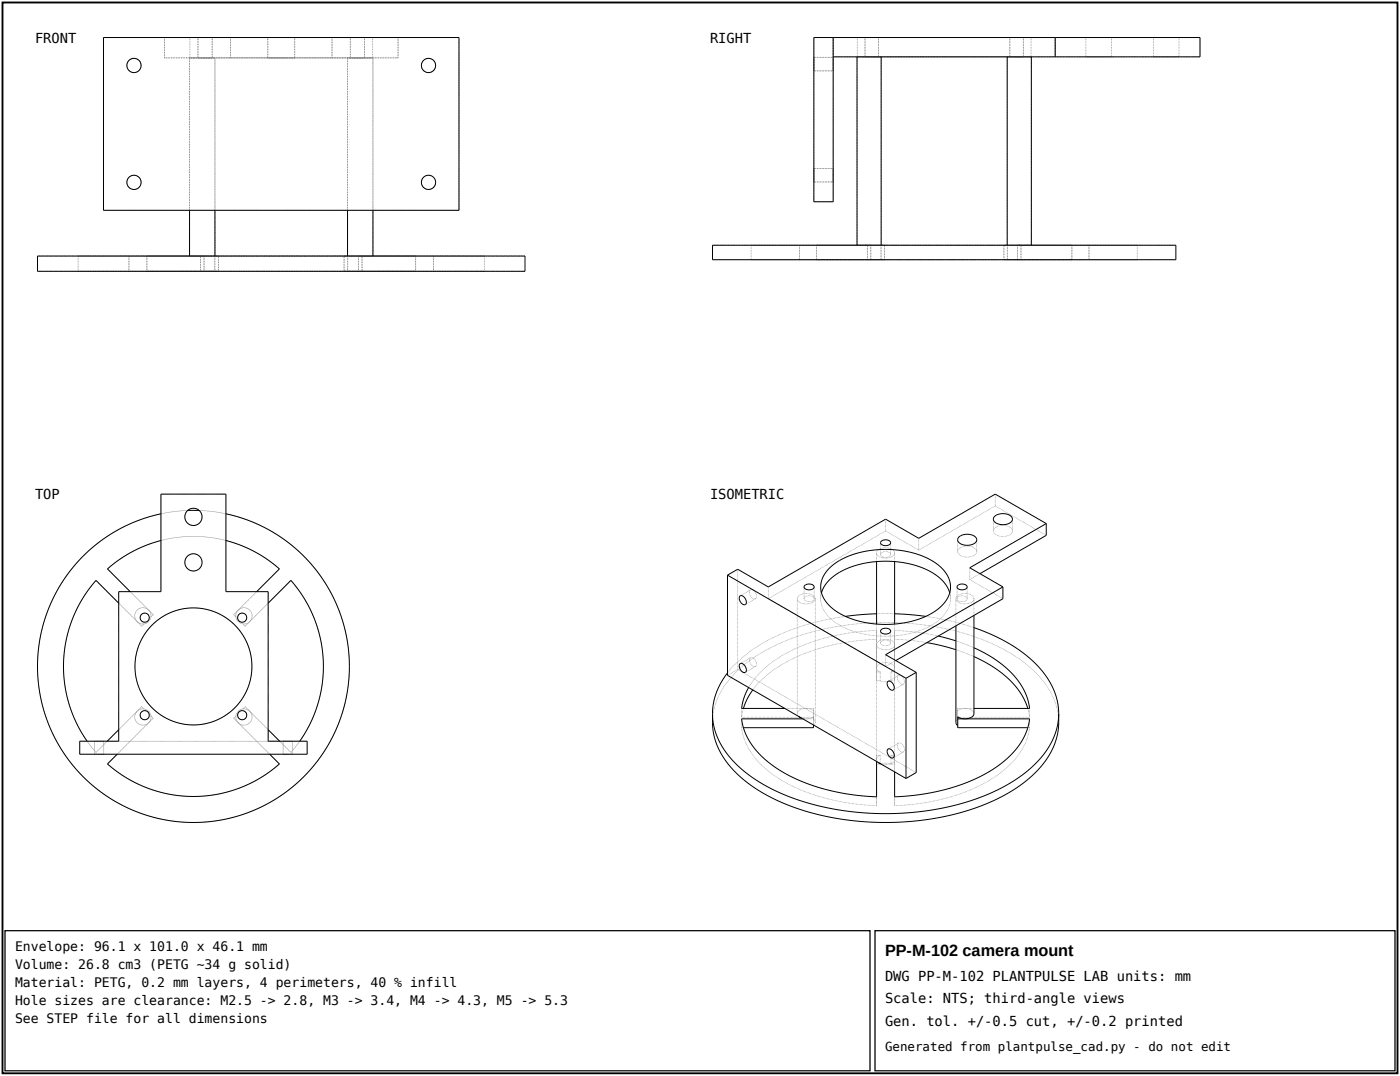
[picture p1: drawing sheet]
<svg xmlns="http://www.w3.org/2000/svg" width="296mm" height="228mm" viewBox="0 0 296 228" stroke-linecap="round" stroke-linejoin="round" font-family="sans-serif">
<defs><g id="words">
<text font-size="3.4" x="187.3" y="202.1">PP-M-102 camera mount</text>
<g font-size="2.9">
<text x="7.4" y="9">FRONT</text>
<text x="150.3" y="9">RIGHT</text>
<text x="7.4" y="105.6">TOP</text>
<text x="150.3" y="105.6">ISOMETRIC</text>
<text x="187.3" y="207.4">DWG PP-M-102 PLANTPULSE LAB units: mm</text>
<text x="187.3" y="212.2">Scale: NTS; third-angle views</text>
<text x="187.3" y="217">Gen. tol. +/-0.5 cut, +/-0.2 printed</text>
</g>
<g font-size="2.8">
<text x="3.2" y="201.1">Envelope: 96.1 x 101.0 x 46.1 mm</text>
<text x="3.2" y="204.9">Volume: 26.8 cm3 (PETG ~34 g solid)</text>
<text x="3.2" y="208.8">Material: PETG, 0.2 mm layers, 4 perimeters, 40 % infill</text>
<text x="3.2" y="212.6">Hole sizes are clearance: M2.5 -&gt; 2.8, M3 -&gt; 3.4, M4 -&gt; 4.3, M5 -&gt; 5.3</text>
<text x="3.2" y="216.4">See STEP file for all dimensions</text>
</g>
<text font-size="2.6" x="187.3" y="222.2">Generated from plantpulse_cad.py - do not edit</text>
</g></defs>
<path d="M.5 .5h295.3v226.5h-295.3z" fill="none" stroke="#000" stroke-width=".4"/>
<g fill="#8c8c8c">
<path d="M73.6 54.1v.1z"/>
<path d="M45.5 54.1v.1z"/>
<path d="M21.8 44.3v.2h.2v-.2zM21.8 44v.1h.2v-.1zM21.8 43.6v.2h.2v-.2zM21.8 43.3v.1h.2v-.1zM21.8 42.9v.2h.2v-.2zM21.8 42.6v.1h.2v-.1zM21.8 42.2v.2h.2v-.2zM21.8 41.9v.1h.2v-.1zM21.8 41.5v.2h.2v-.2zM21.8 41.2v.1h.2v-.1zM21.8 40.8v.2h.2v-.2zM21.8 40.5v.1h.2v-.1zM21.8 40.1v.2h.2v-.2zM21.8 39.8v.1h.2v-.1zM21.8 39.4v.2h.2v-.2zM21.8 39.1v.1h.2v-.1zM21.8 38.7v.2h.2v-.2zM21.8 38.3v.2h.2v-.2zM21.8 38v.2h.2v-.2zM21.8 37.6v.2h.2v-.2zM21.8 37.3v.2h.2v-.2zM21.8 36.9v.2h.2v-.2zM21.8 36.6v.2h.2v-.2zM21.8 36.2v.2h.2v-.2zM21.8 35.9v.2h.2v-.2zM21.8 35.5v.2h.2v-.2zM21.8 35.2v.2h.2v-.2zM21.8 34.8v.2h.2v-.2zM21.8 34.5v.2h.2v-.2zM21.8 34.1v.2h.2v-.2zM21.8 33.8v.2h.2v-.2zM21.8 33.4v.2h.2v-.2zM21.8 33.1v.2h.2v-.2zM21.8 32.7v.2h.2v-.2zM21.8 32.4v.2h.2v-.2zM21.8 32v.2h.2v-.2zM21.8 31.7v.2h.2v-.2zM21.8 31.3v.2h.2v-.2zM21.8 31v.2h.2v-.2zM21.8 30.6v.2h.2v-.2zM21.8 30.3v.2h.2v-.2zM21.8 29.9v.2h.2v-.2zM21.8 29.6v.2h.2v-.2zM21.8 29.2v.2h.2v-.2zM21.8 28.9v.2h.2v-.2zM21.8 28.5v.2h.2v-.2zM21.8 28.2v.2h.2v-.2zM21.8 27.8v.2h.2v-.2zM21.8 27.5v.2h.2v-.2zM21.8 27.1v.2h.2v-.2zM21.8 26.8v.2h.2v-.2zM21.8 26.4v.2h.2v-.2zM21.8 26.1v.2h.2v-.2zM21.8 25.7v.2h.2v-.2zM21.8 25.4v.2h.2v-.2zM21.8 25v.2h.2v-.2zM21.8 24.7v.2h.2v-.2zM21.8 24.3v.2h.2v-.2zM21.8 24v.2h.2v-.2zM21.8 23.6v.2h.2v-.2zM21.8 23.3v.2h.2v-.2zM21.8 22.9v.2h.2v-.2zM21.8 22.6v.2h.2v-.2zM21.8 22.2v.2h.2v-.2zM21.8 21.9v.2h.2v-.2zM21.8 21.5v.2h.2v-.2zM21.8 21.2v.1h.2v-.1zM21.8 20.8v.2h.2v-.2zM21.8 20.5v.1h.2v-.1zM21.8 20.1v.2h.2v-.2zM21.8 19.8v.1h.2v-.1zM21.8 19.4v.2h.2v-.2zM21.8 19.1v.1h.2v-.1zM21.8 18.7v.2h.2v-.2zM21.8 18.4v.1h.2v-.1zM21.8 18v.2h.2v-.2zM21.8 17.7v.1h.2v-.1zM21.8 17.3v.2h.2v-.2zM21.8 17v.1h.2v-.1zM21.8 16.6v.2h.2v-.2zM21.8 16.3v.1h.2v-.1zM21.8 15.9v.2h.2v-.2zM21.8 15.6v.1h.2v-.1zM21.8 15.2v.2h.2v-.2zM21.8 14.9v.1h.2v-.1zM21.8 14.5v.2h.2v-.2zM21.8 14.2v.1h.2v-.1zM21.8 13.8v.2h.2v-.2zM21.8 13.5v.1h.2v-.1zM21.8 13.1v.2h.2v-.2zM21.8 12.8v.1h.2v-.1zM21.8 12.4v.2h.2v-.2zM21.8 12.1v.1h.2v-.1zM21.8 11.7v.2h.2v-.2zM21.8 11.4v.1h.2v-.1zM21.8 11v.2h.2v-.2zM21.8 10.7v.1h.2v-.1zM21.8 10.3v.2h.2v-.2zM21.8 10v.1h.2v-.1zM21.8 9.6v.2h.2v-.2zM21.8 9.3v.1h.2v-.1zM21.8 8.9v.2h.2v-.2zM21.8 8.6v.1h.2v-.1zM21.8 8.2v.2h.2v-.2zM21.8 7.9l.2 .1z"/>
<path d="M21.9 44.4v.2h.2v-.2zM22.3 44.4v.2h.1v-.2zM22.6 44.4v.2h.2v-.2zM23 44.4v.2h.1v-.2zM23.3 44.4v.2h.2v-.2zM23.7 44.4v.2h.1v-.2zM24 44.4v.2h.2v-.2zM24.4 44.4v.2h.1v-.2zM24.7 44.4v.2h.2v-.2zM25.1 44.4v.2h.1v-.2zM25.4 44.4v.2h.2v-.2zM25.8 44.4v.2h.1v-.2zM26.1 44.4v.2h.2v-.2zM26.5 44.4v.2h.1v-.2zM26.8 44.4v.2h.2v-.2zM27.2 44.4v.2h.1v-.2zM27.5 44.4v.2h.2v-.2zM27.9 44.4v.2h.1v-.2zM28.2 44.4v.2h.2v-.2zM28.6 44.4v.2h.1v-.2zM28.9 44.4v.2h.2v-.2zM29.3 44.4v.2h.1v-.2zM29.6 44.4v.2h.2v-.2zM30 44.4v.2h.1v-.2zM30.3 44.4v.2h.2v-.2zM30.7 44.4v.2h.1v-.2zM31 44.4v.2h.2v-.2zM31.4 44.4v.2h.1v-.2zM31.7 44.4v.2h.2v-.2zM32.1 44.4v.2h.2v-.2zM32.4 44.4v.2h.2v-.2zM32.8 44.4v.2h.2v-.2zM33.1 44.4v.2h.2v-.2zM33.5 44.4v.2h.2v-.2zM33.8 44.4v.2h.2v-.2zM34.2 44.4v.2h.2v-.2zM34.5 44.4v.2h.2v-.2zM34.9 44.4v.2h.2v-.2zM35.2 44.4v.2h.2v-.2zM35.6 44.4v.2h.2v-.2zM35.9 44.4v.2h.2v-.2zM36.3 44.4v.2h.2v-.2zM36.6 44.4v.2h.2v-.2zM37 44.4v.2h.2v-.2zM37.3 44.4v.2h.2v-.2zM37.7 44.4v.2h.2v-.2zM38 44.4v.2h.2v-.2zM38.4 44.4v.2h.2v-.2zM38.7 44.4v.2h.2v-.2zM39.1 44.4v.2h.2v-.2zM39.4 44.4v.2h.2v-.2zM39.8 44.4v.2h.2v-.2zM40.1 44.4v.2h.2v-.2zM40.5 44.4v.2h.2v-.2zM40.8 44.4v.2h.2v-.2zM41.2 44.4v.2h.2v-.2zM41.5 44.4v.2h.2v-.2zM41.9 44.4v.2h.2v-.2zM42.2 44.4v.2h.2v-.2zM42.6 44.4v.2h.2v-.2zM42.9 44.4v.2h.2v-.2zM43.3 44.4v.2h.2v-.2zM43.6 44.4v.2h.2v-.2zM44 44.4v.2h.2v-.2zM44.3 44.4v.2h.2v-.2zM44.7 44.4v.2h.2v-.2zM45 44.4v.2h.2v-.2zM45.4 44.4v.2h.2v-.2zM45.7 44.4v.2h.2v-.2zM46.1 44.4v.2h.2v-.2zM46.4 44.4v.2h.2v-.2zM46.8 44.4v.2h.2v-.2zM47.1 44.4v.2h.2v-.2zM47.5 44.4v.2h.2v-.2zM47.8 44.4v.2h.2v-.2zM48.2 44.4v.2h.2v-.2zM48.5 44.4v.2h.2v-.2zM48.9 44.4v.2h.2v-.2zM49.3 44.4v.2h.1v-.2zM49.6 44.4v.2h.2v-.2zM50 44.4v.2h.1v-.2zM50.3 44.4v.2h.2v-.2zM50.7 44.4v.2h.1v-.2zM51 44.4v.2h.2v-.2zM51.4 44.4v.2h.1v-.2zM51.7 44.4v.2h.2v-.2zM52.1 44.4v.2h.1v-.2zM52.4 44.4v.2h.2v-.2zM52.8 44.4v.2h.1v-.2zM53.1 44.4v.2h.2v-.2zM53.5 44.4v.2h.1v-.2zM53.8 44.4v.2h.2v-.2zM54.2 44.4v.2h.1v-.2zM54.5 44.4v.2h.2v-.2zM54.9 44.4v.2h.1v-.2zM55.2 44.4v.2h.2v-.2zM55.6 44.4v.2h.1v-.2zM55.9 44.4v.2h.2v-.2zM56.3 44.4v.2h.1v-.2zM56.6 44.4v.2h.2v-.2zM57 44.4v.2h.1v-.2zM57.3 44.4v.2h.2v-.2zM57.7 44.4v.2h.1v-.2zM58 44.4v.2h.2v-.2zM58.4 44.4v.2h.1v-.2zM58.7 44.4v.2h.2v-.2zM59.1 44.4v.2h.1v-.2zM59.4 44.4v.2h.2v-.2zM59.8 44.4v.2h.1v-.2zM60.1 44.4v.2h.2v-.2zM60.5 44.4v.2h.1v-.2zM60.8 44.4v.2h.2v-.2zM61.2 44.4v.2h.1v-.2zM61.5 44.4v.2h.2v-.2zM61.9 44.4v.2h.1v-.2zM62.2 44.4v.2h.2v-.2zM62.6 44.4v.2h.1v-.2zM62.9 44.4v.2h.2v-.2zM63.3 44.4v.2h.1v-.2zM63.6 44.4v.2h.2v-.2zM64 44.4v.2h.1v-.2zM64.3 44.4v.2h.2v-.2zM64.7 44.4v.2h.1v-.2zM65 44.4v.2h.2v-.2zM65.4 44.4v.2h.1v-.2zM65.7 44.4v.2h.2v-.2zM66.1 44.4v.2h.1v-.2zM66.4 44.4v.2h.2v-.2zM66.8 44.4v.2h.2v-.2zM67.1 44.4v.2h.2v-.2zM67.5 44.4v.2h.2v-.2zM67.8 44.4v.2h.2v-.2zM68.2 44.4v.2h.2v-.2zM68.5 44.4v.2h.2v-.2zM68.9 44.4v.2h.2v-.2zM69.2 44.4v.2h.2v-.2zM69.6 44.4v.2h.2v-.2zM69.9 44.4v.2h.2v-.2zM70.3 44.4v.2h.2v-.2zM70.6 44.4v.2h.2v-.2zM71 44.4v.2h.2v-.2zM71.3 44.4v.2h.2v-.2zM71.7 44.4v.2h.2v-.2zM72 44.4v.2h.2v-.2zM72.4 44.4v.2h.2v-.2zM72.7 44.4v.2h.2v-.2zM73.1 44.4v.2h.2v-.2zM73.4 44.4v.2h.2v-.2zM73.8 44.4v.2h.2v-.2zM74.1 44.4v.2h.2v-.2zM74.5 44.4v.2h.2v-.2zM74.8 44.4v.2h.2v-.2zM75.2 44.4v.2h.2v-.2zM75.5 44.4v.2h.2v-.2zM75.9 44.4v.2h.2v-.2zM76.2 44.4v.2h.2v-.2zM76.6 44.4v.2h.2v-.2zM76.9 44.4v.2h.2v-.2zM77.3 44.4v.2h.2v-.2zM77.6 44.4v.2h.2v-.2zM78 44.4v.2h.2v-.2zM78.3 44.4v.2h.2v-.2zM78.7 44.4v.2h.2v-.2zM79 44.4v.2h.2v-.2zM79.4 44.4v.2h.2v-.2zM79.7 44.4v.2h.2v-.2zM80.1 44.4v.2h.2v-.2zM80.4 44.4v.2h.2v-.2zM80.8 44.4v.2h.2v-.2zM81.1 44.4v.2h.2v-.2zM81.5 44.4v.2h.2v-.2zM81.8 44.4v.2h.2v-.2zM82.2 44.4v.2h.2v-.2zM82.5 44.4v.2h.2v-.2zM82.9 44.4v.2h.2v-.2zM83.2 44.4v.2h.2v-.2zM83.6 44.4v.2h.2v-.2zM84 44.4v.2h.1v-.2zM84.3 44.4v.2h.2v-.2zM84.7 44.4v.2h.1v-.2zM85 44.4v.2h.2v-.2zM85.4 44.4v.2h.1v-.2zM85.7 44.4v.2h.2v-.2zM86.1 44.4v.2h.1v-.2zM86.4 44.4v.2h.2v-.2zM86.8 44.4v.2h.1v-.2zM87.1 44.4v.2h.2v-.2zM87.5 44.4v.2h.1v-.2zM87.8 44.4v.2h.2v-.2zM88.2 44.4v.2h.1v-.2zM88.5 44.4v.2h.2v-.2zM88.9 44.4v.2h.1v-.2zM89.2 44.4v.2h.2v-.2zM89.6 44.4v.2h.1v-.2zM89.9 44.4v.2h.2v-.2zM90.3 44.4v.2h.1v-.2zM90.6 44.4v.2h.2v-.2zM91 44.4v.2h.1v-.2zM91.3 44.4v.2h.2v-.2zM91.7 44.4v.2h.1v-.2zM92 44.4v.2h.2v-.2zM92.4 44.4v.2h.1v-.2zM92.7 44.4v.2h.2v-.2zM93.1 44.4v.2h.1v-.2zM93.4 44.4v.2h.2v-.2zM93.8 44.4v.2h.1v-.2zM94.1 44.4v.2h.2v-.2zM94.5 44.4v.2h.1v-.2zM94.8 44.4v.2h.2v-.2zM95.2 44.4v.2h.1v-.2zM95.5 44.4v.2h.2v-.2zM95.9 44.4v.2h.1v-.2zM96.2 44.4v.2h.2v-.2zM96.6 44.4v.2h.1v-.2zM96.9 44.4v.2h.2v-.2z"/>
<path d="M97.1 44.3v.2h.1v-.2zM97.1 44v.1h.1v-.1zM97.1 43.6v.2h.1v-.2zM97.1 43.3v.1h.1v-.1zM97.1 42.9v.2h.1v-.2zM97.1 42.6v.1h.1v-.1zM97.1 42.2v.2h.1v-.2zM97.1 41.9v.1h.1v-.1zM97.1 41.5v.2h.1v-.2zM97.1 41.2v.1h.1v-.1zM97.1 40.8v.2h.1v-.2zM97.1 40.5v.1h.1v-.1zM97.1 40.1v.2h.1v-.2zM97.1 39.8v.1h.1v-.1zM97.1 39.4v.2h.1v-.2zM97.1 39.1v.1h.1v-.1zM97.1 38.7v.2h.1v-.2zM97.1 38.3v.2h.1v-.2zM97.1 38v.2h.1v-.2zM97.1 37.6v.2h.1v-.2zM97.1 37.3v.2h.1v-.2zM97.1 36.9v.2h.1v-.2zM97.1 36.6v.2h.1v-.2zM97.1 36.2v.2h.1v-.2zM97.1 35.9v.2h.1v-.2zM97.1 35.5v.2h.1v-.2zM97.1 35.2v.2h.1v-.2zM97.1 34.8v.2h.1v-.2zM97.1 34.5v.2h.1v-.2zM97.1 34.1v.2h.1v-.2zM97.1 33.8v.2h.1v-.2zM97.1 33.4v.2h.1v-.2zM97.1 33.1v.2h.1v-.2zM97.1 32.7v.2h.1v-.2zM97.1 32.4v.2h.1v-.2zM97.1 32v.2h.1v-.2zM97.1 31.7v.2h.1v-.2zM97.1 31.3v.2h.1v-.2zM97.1 31v.2h.1v-.2zM97.1 30.6v.2h.1v-.2zM97.1 30.3v.2h.1v-.2zM97.1 29.9v.2h.1v-.2zM97.1 29.6v.2h.1v-.2zM97.1 29.2v.2h.1v-.2zM97.1 28.9v.2h.1v-.2zM97.1 28.5v.2h.1v-.2zM97.1 28.2v.2h.1v-.2zM97.1 27.8v.2h.1v-.2zM97.1 27.5v.2h.1v-.2zM97.1 27.1v.2h.1v-.2zM97.1 26.8v.2h.1v-.2zM97.1 26.4v.2h.1v-.2zM97.1 26.1v.2h.1v-.2zM97.1 25.7v.2h.1v-.2zM97.1 25.4v.2h.1v-.2zM97.1 25v.2h.1v-.2zM97.1 24.7v.2h.1v-.2zM97.1 24.3v.2h.1v-.2zM97.1 24v.2h.1v-.2zM97.1 23.6v.2h.1v-.2zM97.1 23.3v.2h.1v-.2zM97.1 22.9v.2h.1v-.2zM97.1 22.6v.2h.1v-.2zM97.1 22.2v.2h.1v-.2zM97.1 21.9v.2h.1v-.2zM97.1 21.5v.2h.1v-.2zM97.1 21.2v.1h.1v-.1zM97.1 20.8v.2h.1v-.2zM97.1 20.5v.1h.1v-.1zM97.1 20.1v.2h.1v-.2zM97.1 19.8v.1h.1v-.1zM97.1 19.4v.2h.1v-.2zM97.1 19.1v.1h.1v-.1zM97.1 18.7v.2h.1v-.2zM97.1 18.4v.1h.1v-.1zM97.1 18v.2h.1v-.2zM97.1 17.7v.1h.1v-.1zM97.1 17.3v.2h.1v-.2zM97.1 17v.1h.1v-.1zM97.1 16.6v.2h.1v-.2zM97.1 16.3v.1h.1v-.1zM97.1 15.9v.2h.1v-.2zM97.1 15.6v.1h.1v-.1zM97.1 15.2v.2h.1v-.2zM97.1 14.9v.1h.1v-.1zM97.1 14.5v.2h.1v-.2zM97.1 14.2v.1h.1v-.1zM97.1 13.8v.2h.1v-.2zM97.1 13.5v.1h.1v-.1zM97.1 13.1v.2h.1v-.2zM97.1 12.8v.1h.1v-.1zM97.1 12.4v.2h.1v-.2zM97.1 12.1v.1h.1v-.1zM97.1 11.7v.2h.1v-.2zM97.1 11.4v.1h.1v-.1zM97.1 11v.2h.1v-.2zM97.1 10.7v.1h.1v-.1zM97.1 10.3v.2h.1v-.2zM97.1 10v.1h.1v-.1zM97.1 9.6v.2h.1v-.2zM97.1 9.3v.1h.1v-.1zM97.1 8.9v.2h.1v-.2zM97.1 8.6v.1h.1v-.1zM97.1 8.2v.2h.1v-.2zM97.1 7.9l.1 .1z"/>
<path d="M84.3 7.8v.2h.1v-.2zM84.6 7.8v.2h.2v-.2zM85 7.8v.2h.1v-.2zM85.3 7.8v.2h.2v-.2zM85.7 7.8v.2h.1v-.2zM86 7.8v.2h.2v-.2zM86.4 7.8v.2h.1v-.2zM86.7 7.8v.2h.2v-.2zM87.1 7.8v.2h.1v-.2zM87.4 7.8v.2h.2v-.2zM87.8 7.8v.2h.1v-.2zM88.1 7.8v.2h.2v-.2zM88.5 7.8v.2h.1v-.2zM88.8 7.8v.2h.2v-.2zM89.2 7.8v.2h.1v-.2zM89.5 7.8v.2h.2v-.2zM89.9 7.8v.2h.1v-.2zM90.2 7.8v.2h.2v-.2zM90.6 7.8v.2h.1v-.2zM90.9 7.8v.2h.2v-.2zM91.3 7.8v.2h.1v-.2zM91.6 7.8v.2h.2v-.2zM92 7.8v.2h.1v-.2zM92.3 7.8v.2h.2v-.2zM92.7 7.8v.2h.1v-.2zM93 7.8v.2h.2v-.2zM93.4 7.8v.2h.1v-.2zM93.7 7.8v.2h.2v-.2zM94.1 7.8v.2h.1v-.2zM94.4 7.8v.2h.2v-.2zM94.8 7.8v.2h.1v-.2zM95.1 7.8v.2h.2v-.2zM95.5 7.8v.2h.1v-.2zM95.8 7.8v.2h.2v-.2zM96.2 7.8v.2h.1v-.2zM96.5 7.8v.2h.2v-.2zM96.9 7.8v.2h.1v-.2z"/>
<path d="M84.2 12.1v.1h.1v-.1zM84.2 11.7v.2h.1v-.2zM84.2 11.4v.1h.1v-.1zM84.2 11v.2h.1v-.2zM84.2 10.7v.1h.1v-.1zM84.2 10.3v.2h.1v-.2zM84.2 10v.1h.1v-.1zM84.2 9.6v.2h.1v-.2zM84.2 9.3v.1h.1v-.1zM84.2 8.9v.2h.1v-.2zM84.2 8.6v.1h.1v-.1zM84.2 8.2v.2h.1v-.2zM84.2 7.9l.1 .1z"/>
<path d="M34.8 12.1v.2h.2v-.2zM35.2 12.1v.2h.1v-.2zM35.5 12.1v.2h.2v-.2zM35.9 12.1v.2h.1v-.2zM36.2 12.1v.2h.2v-.2zM36.6 12.1v.2h.1v-.2zM36.9 12.1v.2h.2v-.2zM37.3 12.1v.2h.1v-.2zM37.6 12.1v.2h.2v-.2zM38 12.1v.2h.1v-.2zM38.3 12.1v.2h.2v-.2zM38.7 12.1v.2h.1v-.2zM39 12.1v.2h.2v-.2zM39.4 12.1v.2h.1v-.2zM39.7 12.1v.2h.2v-.2zM40.1 12.1v.2h.1v-.2zM40.4 12.1v.2h.2v-.2zM40.8 12.1v.2h.1v-.2zM41.1 12.1v.2h.2v-.2zM41.5 12.1v.2h.1v-.2zM41.8 12.1v.2h.2v-.2zM42.2 12.1v.2h.1v-.2zM42.5 12.1v.2h.2v-.2zM42.9 12.1v.2h.1v-.2zM43.2 12.1v.2h.2v-.2zM43.6 12.1v.2h.1v-.2zM43.9 12.1v.2h.2v-.2zM44.3 12.1v.2h.1v-.2zM44.6 12.1v.2h.2v-.2zM45 12.1v.2h.1v-.2zM45.3 12.1v.2h.2v-.2zM45.7 12.1v.2h.2v-.2zM46 12.1v.2h.2v-.2zM46.4 12.1v.2h.2v-.2zM46.7 12.1v.2h.2v-.2zM47.1 12.1v.2h.2v-.2zM47.4 12.1v.2h.2v-.2zM47.8 12.1v.2h.2v-.2zM48.1 12.1v.2h.2v-.2zM48.5 12.1v.2h.2v-.2zM48.8 12.1v.2h.2v-.2zM49.2 12.1v.2h.2v-.2zM49.5 12.1v.2h.2v-.2zM49.9 12.1v.2h.2v-.2zM50.2 12.1v.2h.2v-.2zM50.6 12.1v.2h.2v-.2zM50.9 12.1v.2h.2v-.2zM51.3 12.1v.2h.2v-.2zM51.6 12.1v.2h.2v-.2zM52 12.1v.2h.2v-.2zM52.3 12.1v.2h.2v-.2zM52.7 12.1v.2h.2v-.2zM53 12.1v.2h.2v-.2zM53.4 12.1v.2h.2v-.2zM53.7 12.1v.2h.2v-.2zM54.1 12.1v.2h.2v-.2zM54.4 12.1v.2h.2v-.2zM54.8 12.1v.2h.2v-.2zM55.1 12.1v.2h.2v-.2zM55.5 12.1v.2h.2v-.2zM55.8 12.1v.2h.2v-.2zM56.2 12.1v.2h.2v-.2zM56.5 12.1v.2h.2v-.2zM56.9 12.1v.2h.2v-.2zM57.2 12.1v.2h.2v-.2zM57.6 12.1v.2h.2v-.2zM57.9 12.1v.2h.2v-.2zM58.3 12.1v.2h.2v-.2zM58.6 12.1v.2h.2v-.2zM59 12.1v.2h.2v-.2zM59.3 12.1v.2h.2v-.2zM59.7 12.1v.2h.2v-.2zM60 12.1v.2h.2v-.2zM60.4 12.1v.2h.2v-.2zM60.7 12.1v.2h.2v-.2zM61.1 12.1v.2h.2v-.2zM61.4 12.1v.2h.2v-.2zM61.8 12.1v.2h.2v-.2zM62.1 12.1v.2h.2v-.2zM62.5 12.1v.2h.2v-.2zM62.8 12.1v.2h.2v-.2zM63.2 12.1v.2h.2v-.2zM63.6 12.1v.2h.1v-.2zM63.9 12.1v.2h.2v-.2zM64.3 12.1v.2h.1v-.2zM64.6 12.1v.2h.2v-.2zM65 12.1v.2h.1v-.2zM65.3 12.1v.2h.2v-.2zM65.7 12.1v.2h.1v-.2zM66 12.1v.2h.2v-.2zM66.4 12.1v.2h.1v-.2zM66.7 12.1v.2h.2v-.2zM67.1 12.1v.2h.1v-.2zM67.4 12.1v.2h.2v-.2zM67.8 12.1v.2h.1v-.2zM68.1 12.1v.2h.2v-.2zM68.5 12.1v.2h.1v-.2zM68.8 12.1v.2h.2v-.2zM69.2 12.1v.2h.1v-.2zM69.5 12.1v.2h.2v-.2zM69.9 12.1v.2h.1v-.2zM70.2 12.1v.2h.2v-.2zM70.6 12.1v.2h.1v-.2zM70.9 12.1v.2h.2v-.2zM71.3 12.1v.2h.1v-.2zM71.6 12.1v.2h.2v-.2zM72 12.1v.2h.1v-.2zM72.3 12.1v.2h.2v-.2zM72.7 12.1v.2h.1v-.2zM73 12.1v.2h.2v-.2zM73.4 12.1v.2h.1v-.2zM73.7 12.1v.2h.2v-.2zM74.1 12.1v.2h.1v-.2zM74.4 12.1v.2h.2v-.2zM74.8 12.1v.2h.1v-.2zM75.1 12.1v.2h.2v-.2zM75.5 12.1v.2h.1v-.2zM75.8 12.1v.2h.2v-.2zM76.2 12.1v.2h.1v-.2zM76.5 12.1v.2h.2v-.2zM76.9 12.1v.2h.1v-.2zM77.2 12.1v.2h.2v-.2zM77.6 12.1v.2h.1v-.2zM77.9 12.1v.2h.2v-.2zM78.3 12.1v.2h.1v-.2zM78.6 12.1v.2h.2v-.2zM79 12.1v.2h.1v-.2zM79.3 12.1v.2h.2v-.2zM79.7 12.1v.2h.1v-.2zM80 12.1v.2h.2v-.2zM80.4 12.1v.2h.2v-.2zM80.7 12.1v.2h.2v-.2zM81.1 12.1v.2h.2v-.2zM81.4 12.1v.2h.2v-.2zM81.8 12.1v.2h.2v-.2zM82.1 12.1v.2h.2v-.2zM82.5 12.1v.2h.2v-.2zM82.8 12.1v.2h.2v-.2zM83.2 12.1v.2h.2v-.2zM83.5 12.1v.2h.2v-.2zM83.9 12.1v.2h.2v-.2zM84.2 12.1l.1 .2z"/>
<path d="M34.7 12.1v.1h.2v-.1zM34.7 11.7v.2h.2v-.2zM34.7 11.4v.1h.2v-.1zM34.7 11v.2h.2v-.2zM34.7 10.7v.1h.2v-.1zM34.7 10.3v.2h.2v-.2zM34.7 10v.1h.2v-.1zM34.7 9.6v.2h.2v-.2zM34.7 9.3v.1h.2v-.1zM34.7 8.9v.2h.2v-.2zM34.7 8.6v.1h.2v-.1zM34.7 8.2v.2h.2v-.2zM34.7 7.9l.2 .1z"/>
<path d="M21.9 7.8v.2h.2v-.2zM22.3 7.8v.2h.1v-.2zM22.6 7.8v.2h.2v-.2zM23 7.8v.2h.1v-.2zM23.3 7.8v.2h.2v-.2zM23.7 7.8v.2h.1v-.2zM24 7.8v.2h.2v-.2zM24.4 7.8v.2h.1v-.2zM24.7 7.8v.2h.2v-.2zM25.1 7.8v.2h.1v-.2zM25.4 7.8v.2h.2v-.2zM25.8 7.8v.2h.1v-.2zM26.1 7.8v.2h.2v-.2zM26.5 7.8v.2h.1v-.2zM26.8 7.8v.2h.2v-.2zM27.2 7.8v.2h.1v-.2zM27.5 7.8v.2h.2v-.2zM27.9 7.8v.2h.1v-.2zM28.2 7.8v.2h.2v-.2zM28.6 7.8v.2h.1v-.2zM28.9 7.8v.2h.2v-.2zM29.3 7.8v.2h.1v-.2zM29.6 7.8v.2h.2v-.2zM30 7.8v.2h.1v-.2zM30.3 7.8v.2h.2v-.2zM30.7 7.8v.2h.1v-.2zM31 7.8v.2h.2v-.2zM31.4 7.8v.2h.1v-.2zM31.7 7.8v.2h.2v-.2zM32.1 7.8v.2h.2v-.2zM32.4 7.8v.2h.2v-.2zM32.8 7.8v.2h.2v-.2zM33.1 7.8v.2h.2v-.2zM33.5 7.8v.2h.2v-.2zM33.8 7.8v.2h.2v-.2zM34.2 7.8v.2h.2v-.2zM34.5 7.8v.2h.2v-.2z"/>
<path d="M26.8 38.4v.2h.1l.1-.2zM26.9 38l-.1 .2h.2v-.1zM27 37.7l-.1 .2h.2l.1-.1zM27.3 37.4l-.2 .1 .2 .2 .1-.2zM27.4 37.3l.1 .1 .2-.1-.1-.1zM27.7 37.1l.1 .2 .2-.1-.1-.2zM28.1 37v.2h.2v-.2zM28.5 37l-.1 .2h.2v-.2zM28.8 37v.2l.1 .1 .1-.2zM29.2 37.2l-.1 .1 .1 .1 .1-.1zM29.3 37.5l.1 .2 .2-.1-.1-.2zM29.5 37.8l.1 .1h.2l-.1-.2zM29.7 38.1v.2l.2-.1v-.2zM29.8 38.4v.2h.2l-.1-.2zM29.8 38.7l-.1 .2h.2v-.1zM29.7 39.1l-.1 .1 .2 .1 .1-.2zM29.5 39.4l-.1 .1 .2 .1 .1-.2zM29.2 39.7l.1 .2 .1-.2-.1-.1zM28.9 39.9l.1 .1h.1v-.2zM28.6 40v.1h.2v-.2zM28.3 40v.2h.1v-.2zM27.9 39.9v.2h.2v-.1zM27.6 39.8v.1l.1 .1 .1-.1zM27.4 39.6l-.1 .1 .1 .1 .1-.1zM27 39.4l.1 .2 .2-.1-.1-.2zM26.9 39.1v.2l.2-.1-.1-.2zM26.8 38.7v.2h.2v-.2z"/>
<path d="M26.8 13.7v.1l.1 .1 .1-.2zM26.9 13.3l-.1 .2h.2v-.1zM27 13l-.1 .1 .2 .1 .1-.1zM27.3 12.7l-.2 .1 .2 .1 .1-.1zM27.4 12.6l.1 .1 .2-.1-.1-.1zM27.7 12.4l.1 .1h.2l-.1-.2zM28.1 12.3v.2l.2-.1v-.1zM28.5 12.3l-.1 .1 .2 .1v-.2zM28.8 12.3v.2l.1 .1 .1-.2zM29.2 12.5l-.1 .1 .1 .1 .1-.1zM29.3 12.8l.1 .1 .2-.1-.1-.1zM29.5 13.1l.1 .1 .2-.1-.1-.1zM29.7 13.4v.1h.2v-.2zM29.8 13.7v.2h.2l-.1-.2zM29.8 14l-.1 .2h.2v-.2zM29.7 14.3l-.1 .2 .2 .1 .1-.2zM29.5 14.6l-.1 .2 .2 .1 .1-.2zM29.2 15l.1 .1 .1-.1-.1-.1zM28.9 15.2l.1 .1 .1-.1v-.1zM28.6 15.2v.2h.2v-.2zM28.3 15.3v.1h.1v-.1zM27.9 15.2v.2h.2v-.2zM27.6 15.1v.1l.1 .1 .1-.2zM27.3 15l.1 .1 .1-.1-.1-.1zM27 14.7l.1 .2 .2-.1-.1-.2zM26.9 14.4v.2l.2-.1-.1-.2zM26.8 14v.2h.2v-.2z"/>
<path d="M89.1 38.4v.2h.2v-.2zM89.2 38v.2h.1l.1-.1zM89.4 37.7l-.1 .2h.1l.1-.1zM89.6 37.4l-.1 .1 .1 .2 .1-.2zM89.8 37.3l.1 .1 .1-.1-.1-.1zM90.1 37.1v.2l.2-.1v-.2zM90.4 37l.1 .2h.1v-.2zM90.8 37v.2h.2v-.2zM91.2 37l-.1 .2 .2 .1v-.2zM91.5 37.2l-.1 .1 .2 .1 .1-.1zM91.7 37.5l.1 .2 .1-.1-.1-.2zM91.9 37.8l.1 .1h.1l-.1-.2zM92 38.1l.1 .2 .2-.1-.1-.2zM92.1 38.4v.2h.2v-.2zM92.1 38.7v.2h.1l.1-.1zM92 39.1v.1l.1 .1 .1-.2zM91.9 39.4l-.1 .1 .1 .1 .1-.2zM91.5 39.7l.1 .2 .2-.2-.1-.1zM91.3 39.9v.1h.2l-.1-.2zM90.9 40l.1 .1h.1v-.2zM90.6 40v.2h.2v-.2zM90.3 39.9l-.1 .2h.2v-.1zM90 39.8l-.1 .1 .2 .1v-.1zM89.7 39.6l-.1 .1 .1 .1 .1-.1zM89.4 39.4l.1 .2 .1-.1-.1-.2zM89.2 39.1l.1 .2 .1-.1v-.2zM89.1 38.7l.1 .2h.1v-.2z"/>
<path d="M89.1 13.7v.1l.2 .1v-.2zM89.2 13.3v.2h.1l.1-.1zM89.4 13l-.1 .1 .1 .1 .1-.1zM89.6 12.7l-.1 .1 .1 .1 .1-.1zM89.8 12.6l.1 .1 .1-.1-.1-.1zM90.1 12.4v.1h.2v-.2zM90.4 12.3l.1 .2 .1-.1v-.1zM90.8 12.3v.1l.2 .1v-.2zM91.2 12.3l-.1 .2 .2 .1v-.2zM91.5 12.5l-.1 .1 .2 .1 .1-.1zM91.7 12.8l.1 .1 .1-.1-.1-.1zM91.9 13.1l.1 .1 .1-.1-.1-.1zM92 13.4l.1 .1h.2l-.1-.2zM92.1 13.7v.2h.2v-.2zM92.1 14v.2h.1l.1-.2zM92 14.3v.2l.1 .1 .1-.2zM91.9 14.6l-.1 .2 .1 .1 .1-.2zM91.5 15l.1 .1 .2-.1-.1-.1zM91.3 15.2v.1l.2-.1-.1-.1zM90.9 15.2l.1 .2h.1v-.2zM90.6 15.3v.1h.2v-.1zM90.3 15.2l-.1 .2h.2v-.2zM90 15.1l-.1 .1 .2 .1v-.2zM89.6 15l.1 .1 .1-.1-.1-.1zM89.4 14.7l.1 .2 .1-.1-.1-.2zM89.2 14.4l.1 .2 .1-.1v-.2zM89.1 14l.1 .2h.1v-.2z"/>
<path d="M34.7 12.1v.1h.2v-.1zM34.7 11.7v.2h.2v-.2zM34.7 11.4v.1h.2v-.1zM34.7 11v.2h.2v-.2zM34.7 10.7v.1h.2v-.1zM34.7 10.3v.2h.2v-.2zM34.7 10v.1h.2v-.1zM34.7 9.6v.2h.2v-.2zM34.7 9.3v.1h.2v-.1zM34.7 8.9v.2h.2v-.2zM34.7 8.6v.1h.2v-.1zM34.7 8.2v.2h.2v-.2zM34.7 7.9l.2 .1z"/>
<path d="M34.8 12.1v.2h.2v-.2zM35.2 12.1v.2h.1v-.2zM35.5 12.1v.2h.2v-.2zM35.9 12.1v.2h.1v-.2zM36.2 12.1v.2h.2v-.2zM36.6 12.1v.2h.1v-.2zM36.9 12.1v.2h.2v-.2zM37.3 12.1v.2h.1v-.2zM37.6 12.1v.2h.2v-.2zM38 12.1v.2h.1v-.2zM38.3 12.1v.2h.2v-.2zM38.7 12.1v.2h.1v-.2zM39 12.1v.2h.2v-.2zM39.4 12.1v.2h.1v-.2zM39.7 12.1v.2h.2v-.2zM40.1 12.1v.2h.1v-.2zM40.4 12.1v.2h.2v-.2zM40.8 12.1v.2h.1v-.2zM41.1 12.1v.2h.2v-.2zM41.5 12.1v.2h.1v-.2zM41.8 12.1v.2h.2v-.2zM42.2 12.1v.2h.1v-.2zM42.5 12.1v.2h.2v-.2zM42.9 12.1v.2h.1v-.2zM43.2 12.1v.2h.2v-.2zM43.6 12.1v.2h.1v-.2zM43.9 12.1v.2h.2v-.2zM44.3 12.1v.2h.1v-.2zM44.6 12.1v.2h.2v-.2zM45 12.1v.2h.1v-.2zM45.3 12.1v.2h.2v-.2zM45.7 12.1v.2h.2v-.2zM46 12.1v.2h.2v-.2zM46.4 12.1v.2h.2v-.2zM46.7 12.1v.2h.2v-.2zM47.1 12.1v.2h.2v-.2zM47.4 12.1v.2h.2v-.2zM47.8 12.1v.2h.2v-.2zM48.1 12.1v.2h.2v-.2zM48.5 12.1v.2h.2v-.2z"/>
<path d="M48.7 12.1v.1h.2v-.1zM48.7 11.7v.2h.2v-.2zM48.7 11.4v.1h.2v-.1zM48.7 11v.2h.2v-.2zM48.7 10.7v.1h.2v-.1zM48.7 10.3v.2h.2v-.2zM48.7 10v.1h.2v-.1zM48.7 9.6v.2h.2v-.2zM48.7 9.3v.1h.2v-.1zM48.7 8.9v.2h.2v-.2zM48.7 8.6v.1h.2v-.1zM48.7 8.2v.2h.2v-.2zM48.7 7.9l.2 .1z"/>
<path d="M34.8 7.8v.2h.2v-.2zM35.2 7.8v.2h.1v-.2zM35.5 7.8v.2h.2v-.2zM35.9 7.8v.2h.1v-.2zM36.2 7.8v.2h.2v-.2zM36.6 7.8v.2h.1v-.2zM36.9 7.8v.2h.2v-.2zM37.3 7.8v.2h.1v-.2zM37.6 7.8v.2h.2v-.2zM38 7.8v.2h.1v-.2zM38.3 7.8v.2h.2v-.2zM38.7 7.8v.2h.1v-.2zM39 7.8v.2h.2v-.2zM39.4 7.8v.2h.1v-.2zM39.7 7.8v.2h.2v-.2zM40.1 7.8v.2h.1v-.2zM40.4 7.8v.2h.2v-.2zM40.8 7.8v.2h.1v-.2zM41.1 7.8v.2h.2v-.2zM41.5 7.8v.2h.1v-.2zM41.8 7.8v.2h.2v-.2zM42.2 7.8v.2h.1v-.2zM42.5 7.8v.2h.2v-.2zM42.9 7.8v.2h.1v-.2zM43.2 7.8v.2h.2v-.2zM43.6 7.8v.2h.1v-.2zM43.9 7.8v.2h.2v-.2zM44.3 7.8v.2h.1v-.2zM44.6 7.8v.2h.2v-.2zM45 7.8v.2h.1v-.2zM45.3 7.8v.2h.2v-.2zM45.7 7.8v.2h.2v-.2zM46 7.8v.2h.2v-.2zM46.4 7.8v.2h.2v-.2zM46.7 7.8v.2h.2v-.2zM47.1 7.8v.2h.2v-.2zM47.4 7.8v.2h.2v-.2zM47.8 7.8v.2h.2v-.2zM48.1 7.8v.2h.2v-.2zM48.5 7.8v.2h.2v-.2z"/>
<path d="M48.7 12.1v.1h.2v-.1zM48.7 11.7v.2h.2v-.2zM48.7 11.4v.1h.2v-.1zM48.7 11v.2h.2v-.2zM48.7 10.7v.1h.2v-.1zM48.7 10.3v.2h.2v-.2zM48.7 10v.1h.2v-.1zM48.7 9.6v.2h.2v-.2zM48.7 9.3v.1h.2v-.1zM48.7 8.9v.2h.2v-.2zM48.7 8.6v.1h.2v-.1zM48.7 8.2v.2h.2v-.2zM48.7 7.9l.2 .1z"/>
<path d="M48.8 12.1v.2h.2v-.2zM49.1 12.1v.2h.2v-.2zM49.5 12.1v.2h.2v-.2zM49.8 12.1v.2h.2v-.2zM50.2 12.1v.2h.2v-.2zM50.5 12.1v.2h.2v-.2zM50.9 12.1v.2h.2v-.2zM51.2 12.1v.2h.2v-.2zM51.6 12.1v.2h.2v-.2zM51.9 12.1v.2h.2v-.2zM52.3 12.1v.2h.2v-.2zM52.6 12.1v.2h.2v-.2zM53 12.1v.2h.2v-.2zM53.3 12.1v.2h.2v-.2zM53.7 12.1v.2h.2v-.2zM54 12.1v.2h.2v-.2zM54.4 12.1v.2h.2v-.2zM54.7 12.1v.2h.2v-.2zM55.1 12.1v.2h.2v-.2zM55.4 12.1v.2h.2v-.2zM55.8 12.1v.2h.2v-.2zM56.1 12.1v.2h.2v-.2zM56.5 12.1v.2h.2v-.2zM56.8 12.1v.2h.2v-.2zM57.2 12.1v.2h.2v-.2zM57.5 12.1v.2h.2v-.2zM57.9 12.1v.2h.2v-.2zM58.2 12.1v.2h.2v-.2zM58.6 12.1v.2h.2v-.2zM58.9 12.1v.2h.2v-.2zM59.3 12.1v.2h.2v-.2zM59.6 12.1v.2h.2v-.2zM60 12.1v.2h.2v-.2zM60.3 12.1v.2h.2v-.2zM60.7 12.1v.2h.2v-.2zM61.1 12.1v.2h.1v-.2zM61.4 12.1v.2h.2v-.2zM61.8 12.1v.2h.1v-.2zM62.1 12.1v.2h.2v-.2zM62.5 12.1v.2h.1v-.2zM62.8 12.1v.2h.2v-.2zM63.2 12.1v.2h.1v-.2zM63.5 12.1v.2h.2v-.2zM63.9 12.1v.2h.1v-.2zM64.2 12.1v.2h.2v-.2zM64.6 12.1v.2h.1v-.2zM64.9 12.1v.2h.2v-.2zM65.3 12.1v.2h.1v-.2zM65.6 12.1v.2h.2v-.2zM66 12.1v.2h.1v-.2zM66.3 12.1v.2h.2v-.2zM66.7 12.1v.2h.1v-.2zM67 12.1v.2h.2v-.2zM67.4 12.1v.2h.1v-.2zM67.7 12.1v.2h.2v-.2zM68.1 12.1v.2h.1v-.2zM68.4 12.1v.2h.2v-.2zM68.8 12.1v.2h.1v-.2zM69.1 12.1v.2h.2v-.2zM69.5 12.1v.2h.1v-.2zM69.8 12.1v.2h.2v-.2zM70.2 12.1l.1 .2z"/>
<path d="M70.2 12.1v.1h.2v-.1zM70.2 11.7v.2h.2v-.2zM70.2 11.4v.1h.2v-.1zM70.2 11v.2h.2v-.2zM70.2 10.7v.1h.2v-.1zM70.2 10.3v.2h.2v-.2zM70.2 10v.1h.2v-.1zM70.2 9.6v.2h.2v-.2zM70.2 9.3v.1h.2v-.1zM70.2 8.9v.2h.2v-.2zM70.2 8.6v.1h.2v-.1zM70.2 8.2v.2h.2v-.2zM70.2 7.9l.2 .1z"/>
<path d="M48.8 7.8v.2h.2v-.2zM49.1 7.8v.2h.2v-.2zM49.5 7.8v.2h.2v-.2zM49.8 7.8v.2h.2v-.2zM50.2 7.8v.2h.2v-.2zM50.5 7.8v.2h.2v-.2zM50.9 7.8v.2h.2v-.2zM51.2 7.8v.2h.2v-.2zM51.6 7.8v.2h.2v-.2zM51.9 7.8v.2h.2v-.2zM52.3 7.8v.2h.2v-.2zM52.6 7.8v.2h.2v-.2zM53 7.8v.2h.2v-.2zM53.3 7.8v.2h.2v-.2zM53.7 7.8v.2h.2v-.2zM54 7.8v.2h.2v-.2zM54.4 7.8v.2h.2v-.2zM54.7 7.8v.2h.2v-.2zM55.1 7.8v.2h.2v-.2zM55.4 7.8v.2h.2v-.2zM55.8 7.8v.2h.2v-.2zM56.1 7.8v.2h.2v-.2zM56.5 7.8v.2h.2v-.2zM56.8 7.8v.2h.2v-.2zM57.2 7.8v.2h.2v-.2zM57.5 7.8v.2h.2v-.2zM57.9 7.8v.2h.2v-.2zM58.2 7.8v.2h.2v-.2zM58.6 7.8v.2h.2v-.2zM58.9 7.8v.2h.2v-.2zM59.3 7.8v.2h.2v-.2zM59.6 7.8v.2h.2v-.2zM60 7.8v.2h.2v-.2zM60.3 7.8v.2h.2v-.2zM60.7 7.8v.2h.2v-.2zM61.1 7.8v.2h.1v-.2zM61.4 7.8v.2h.2v-.2zM61.8 7.8v.2h.1v-.2zM62.1 7.8v.2h.2v-.2zM62.5 7.8v.2h.1v-.2zM62.8 7.8v.2h.2v-.2zM63.2 7.8v.2h.1v-.2zM63.5 7.8v.2h.2v-.2zM63.9 7.8v.2h.1v-.2zM64.2 7.8v.2h.2v-.2zM64.6 7.8v.2h.1v-.2zM64.9 7.8v.2h.2v-.2zM65.3 7.8v.2h.1v-.2zM65.6 7.8v.2h.2v-.2zM66 7.8v.2h.1v-.2zM66.3 7.8v.2h.2v-.2zM66.7 7.8v.2h.1v-.2zM67 7.8v.2h.2v-.2zM67.4 7.8v.2h.1v-.2zM67.7 7.8v.2h.2v-.2zM68.1 7.8v.2h.1v-.2zM68.4 7.8v.2h.2v-.2zM68.8 7.8v.2h.1v-.2zM69.1 7.8v.2h.2v-.2zM69.5 7.8v.2h.1v-.2zM69.8 7.8v.2h.2v-.2zM70.2 7.8l.1 .2z"/>
<path d="M70.2 12.1v.1h.2v-.1zM70.2 11.7v.2h.2v-.2zM70.2 11.4v.1h.2v-.1zM70.2 11v.2h.2v-.2zM70.2 10.7v.1h.2v-.1zM70.2 10.3v.2h.2v-.2zM70.2 10v.1h.2v-.1zM70.2 9.6v.2h.2v-.2zM70.2 9.3v.1h.2v-.1zM70.2 8.9v.2h.2v-.2zM70.2 8.6v.1h.2v-.1zM70.2 8.2v.2h.2v-.2zM70.2 7.9l.2 .1z"/>
<path d="M70.3 12.1v.2h.2v-.2zM70.6 12.1v.2h.2v-.2zM71 12.1v.2h.2v-.2zM71.3 12.1v.2h.2v-.2zM71.7 12.1v.2h.2v-.2zM72 12.1v.2h.2v-.2zM72.4 12.1v.2h.2v-.2zM72.7 12.1v.2h.2v-.2zM73.1 12.1v.2h.2v-.2zM73.4 12.1v.2h.2v-.2zM73.8 12.1v.2h.2v-.2zM74.1 12.1v.2h.2v-.2zM74.5 12.1v.2h.2v-.2zM74.8 12.1v.2h.2v-.2zM75.2 12.1v.2h.2v-.2zM75.5 12.1v.2h.2v-.2zM75.9 12.1v.2h.2v-.2zM76.2 12.1v.2h.2v-.2zM76.6 12.1v.2h.2v-.2zM76.9 12.1v.2h.2v-.2zM77.3 12.1v.2h.2v-.2zM77.6 12.1v.2h.2v-.2zM78 12.1v.2h.2v-.2zM78.3 12.1v.2h.2v-.2zM78.7 12.1v.2h.2v-.2zM79 12.1v.2h.2v-.2zM79.4 12.1v.2h.2v-.2zM79.7 12.1v.2h.2v-.2zM80.1 12.1v.2h.2v-.2zM80.4 12.1v.2h.2v-.2zM80.8 12.1v.2h.2v-.2zM81.1 12.1v.2h.2v-.2zM81.5 12.1v.2h.2v-.2zM81.8 12.1v.2h.2v-.2zM82.2 12.1v.2h.2v-.2zM82.5 12.1v.2h.2v-.2zM82.9 12.1v.2h.2v-.2zM83.2 12.1v.2h.2v-.2zM83.6 12.1v.2h.2v-.2zM83.9 12.1v.2h.2v-.2z"/>
<path d="M84.2 12.1v.1h.1v-.1zM84.2 11.7v.2h.1v-.2zM84.2 11.4v.1h.1v-.1zM84.2 11v.2h.1v-.2zM84.2 10.7v.1h.1v-.1zM84.2 10.3v.2h.1v-.2zM84.2 10v.1h.1v-.1zM84.2 9.6v.2h.1v-.2zM84.2 9.3v.1h.1v-.1zM84.2 8.9v.2h.1v-.2zM84.2 8.6v.1h.1v-.1zM84.2 8.2v.2h.1v-.2zM84.2 7.9l.1 .1z"/>
<path d="M70.3 7.8v.2h.2v-.2zM70.6 7.8v.2h.2v-.2zM71 7.8v.2h.2v-.2zM71.3 7.8v.2h.2v-.2zM71.7 7.8v.2h.2v-.2zM72 7.8v.2h.2v-.2zM72.4 7.8v.2h.2v-.2zM72.7 7.8v.2h.2v-.2zM73.1 7.8v.2h.2v-.2zM73.4 7.8v.2h.2v-.2zM73.8 7.8v.2h.2v-.2zM74.1 7.8v.2h.2v-.2zM74.5 7.8v.2h.2v-.2zM74.8 7.8v.2h.2v-.2zM75.2 7.8v.2h.2v-.2zM75.5 7.8v.2h.2v-.2zM75.9 7.8v.2h.2v-.2zM76.2 7.8v.2h.2v-.2zM76.6 7.8v.2h.2v-.2zM76.9 7.8v.2h.2v-.2zM77.3 7.8v.2h.2v-.2zM77.6 7.8v.2h.2v-.2zM78 7.8v.2h.2v-.2zM78.3 7.8v.2h.2v-.2zM78.7 7.8v.2h.2v-.2zM79 7.8v.2h.2v-.2zM79.4 7.8v.2h.2v-.2zM79.7 7.8v.2h.2v-.2zM80.1 7.8v.2h.2v-.2zM80.4 7.8v.2h.2v-.2zM80.8 7.8v.2h.2v-.2zM81.1 7.8v.2h.2v-.2zM81.5 7.8v.2h.2v-.2zM81.8 7.8v.2h.2v-.2zM82.2 7.8v.2h.2v-.2zM82.5 7.8v.2h.2v-.2zM82.9 7.8v.2h.2v-.2zM83.2 7.8v.2h.2v-.2zM83.6 7.8v.2h.2v-.2zM83.9 7.8v.2h.2v-.2z"/>
<path d="M45.3 12.1v.2h.2v-.2zM45 12.1v.2h.1v-.2zM44.6 12.1v.2h.2v-.2zM44.3 12.1v.2h.1v-.2zM43.9 12.1v.2h.2v-.2zM43.6 12.1v.2h.1v-.2zM43.2 12.1v.2h.2v-.2zM42.9 12.1v.2h.1v-.2zM42.5 12.1v.2h.2v-.2zM42.2 12.1v.2h.1v-.2zM41.8 12.1v.2h.2v-.2zM41.5 12.1v.2h.1v-.2zM41.1 12.1v.2h.2v-.2zM40.8 12.1v.2h.1v-.2zM40.4 12.1v.2h.2v-.2zM40.1 12.1l.1 .2z"/>
<path d="M40.1 12.1v.2h.2v-.2zM40.5 12.1v.2h.1v-.2zM40.8 12.1v.2h.2v-.2zM41.2 12.1v.2h.1v-.2zM41.5 12.1v.2h.2v-.2zM41.9 12.1v.2h.2v-.2zM42.2 12.1v.2h.2v-.2zM42.6 12.1v.2h.2v-.2zM42.9 12.1v.2h.2v-.2zM43.3 12.1v.2h.2v-.2zM43.6 12.1v.2h.2v-.2zM44 12.1v.2h.2v-.2zM44.3 12.1v.2h.2v-.2zM44.7 12.1v.2h.2v-.2zM45 12.1v.2h.2v-.2zM45.4 12.1l.1 .2z"/>
<path d="M78.8 12.1v.2h.1v-.2zM78.4 12.1v.2h.2v-.2zM78.1 12.1v.2h.1v-.2zM77.7 12.1v.2h.2v-.2zM77.4 12.1v.2h.1v-.2zM77 12.1v.2h.2v-.2zM76.7 12.1v.2h.1v-.2zM76.3 12.1v.2h.2v-.2zM76 12.1v.2h.1v-.2zM75.6 12.1v.2h.2v-.2zM75.3 12.1v.2h.1v-.2zM74.9 12.1v.2h.2v-.2zM74.6 12.1v.2h.1v-.2zM74.2 12.1v.2h.2v-.2zM73.9 12.1v.2h.1v-.2zM73.6 12.1l.1 .2z"/>
<path d="M73.6 12.1v.2h.1v-.2zM73.9 12.1v.2h.2v-.2zM74.3 12.1v.2h.1v-.2zM74.6 12.1v.2h.2v-.2zM75 12.1v.2h.1v-.2zM75.3 12.1v.2h.2v-.2zM75.7 12.1v.2h.1v-.2zM76 12.1v.2h.2v-.2zM76.4 12.1v.2h.1v-.2zM76.7 12.1v.2h.2v-.2zM77.1 12.1v.2h.1v-.2zM77.4 12.1v.2h.2v-.2zM77.8 12.1v.2h.1v-.2zM78.1 12.1v.2h.2v-.2zM78.5 12.1v.2h.1v-.2zM78.8 12.1l.1 .2z"/>
<path d="M40.2 12.1v.2h.2v-.2zM40.5 12.1v.2h.2v-.2zM40.9 12.1v.2h.2v-.2zM41.2 12.1v.2h.2v-.2zM41.6 12.1v.2h.2v-.2zM41.9 12.1v.2h.2v-.2zM42.3 12.1v.2h.2v-.2zM42.6 12.1v.2h.2v-.2zM43 12.1v.2h.2v-.2zM43.3 12.1v.2h.2v-.2zM43.7 12.1v.2h.2v-.2zM44 12.1v.2h.2v-.2zM44.4 12.1v.2h.2v-.2zM44.7 12.1v.2h.2v-.2zM45.1 12.1v.2h.2v-.2zM45.4 12.1v.2h.2v-.2zM45.8 12.1v.2h.2v-.2zM46.1 12.1v.2h.2v-.2zM46.5 12.1v.2h.2v-.2zM46.8 12.1v.2h.2v-.2zM47.2 12.1v.2h.2v-.2zM47.5 12.1v.2h.2v-.2zM47.9 12.1v.2h.2v-.2zM48.2 12.1v.2h.2v-.2zM48.6 12.1v.2h.2v-.2zM48.9 12.1v.2h.2v-.2zM49.3 12.1v.2h.2v-.2zM49.6 12.1v.2h.2v-.2zM50 12.1v.2h.2v-.2zM50.3 12.1v.2h.2v-.2zM50.7 12.1v.2h.2v-.2zM51 12.1v.2h.2v-.2zM51.4 12.1v.2h.2v-.2zM51.8 12.1v.2h.1v-.2zM52.1 12.1v.2h.2v-.2zM52.5 12.1v.2h.1v-.2zM52.8 12.1v.2h.2v-.2zM53.2 12.1v.2h.1v-.2zM53.5 12.1v.2h.2v-.2zM53.9 12.1v.2h.1v-.2zM54.2 12.1v.2h.2v-.2zM54.6 12.1v.2h.1v-.2zM54.9 12.1v.2h.2v-.2zM55.3 12.1v.2h.1v-.2zM55.6 12.1v.2h.2v-.2zM56 12.1v.2h.1v-.2zM56.3 12.1v.2h.2v-.2zM56.7 12.1v.2h.1v-.2zM57 12.1v.2h.2v-.2zM57.4 12.1v.2h.1v-.2zM57.7 12.1v.2h.2v-.2zM58.1 12.1v.2h.1v-.2zM58.4 12.1v.2h.2v-.2zM58.8 12.1v.2h.1v-.2zM59.1 12.1v.2h.2v-.2zM59.5 12.1v.2h.1v-.2zM59.8 12.1v.2h.2v-.2zM60.2 12.1v.2h.1v-.2zM60.5 12.1v.2h.2v-.2zM60.9 12.1v.2h.1v-.2zM61.2 12.1v.2h.2v-.2zM61.6 12.1v.2h.1v-.2zM61.9 12.1v.2h.2v-.2zM62.3 12.1v.2h.1v-.2zM62.6 12.1v.2h.2v-.2zM63 12.1v.2h.1v-.2zM63.3 12.1v.2h.2v-.2zM63.7 12.1v.2h.1v-.2zM64 12.1v.2h.2v-.2zM64.4 12.1v.2h.1v-.2zM64.7 12.1v.2h.2v-.2zM65.1 12.1v.2h.1v-.2zM65.4 12.1v.2h.2v-.2zM65.8 12.1v.2h.1v-.2zM66.1 12.1v.2h.2v-.2zM66.5 12.1v.2h.1v-.2zM66.8 12.1v.2h.2v-.2zM67.2 12.1v.2h.1v-.2zM67.5 12.1v.2h.2v-.2zM67.9 12.1v.2h.1v-.2zM68.2 12.1v.2h.2v-.2zM68.6 12.1v.2h.1v-.2zM68.9 12.1v.2h.2v-.2zM69.3 12.1v.2h.2v-.2zM69.6 12.1v.2h.2v-.2zM70 12.1v.2h.2v-.2zM70.3 12.1v.2h.2v-.2zM70.7 12.1v.2h.2v-.2zM71 12.1v.2h.2v-.2zM71.4 12.1v.2h.2v-.2zM71.7 12.1v.2h.2v-.2zM72.1 12.1v.2h.2v-.2zM72.4 12.1v.2h.2v-.2zM72.8 12.1v.2h.2v-.2zM73.1 12.1v.2h.2v-.2zM73.5 12.1v.2h.2v-.2zM73.8 12.1v.2h.2v-.2zM74.2 12.1v.2h.2v-.2zM74.5 12.1v.2h.2v-.2zM74.9 12.1v.2h.2v-.2zM75.2 12.1v.2h.2v-.2zM75.6 12.1v.2h.2v-.2zM75.9 12.1v.2h.2v-.2zM76.3 12.1v.2h.2v-.2zM76.6 12.1v.2h.2v-.2zM77 12.1v.2h.2v-.2zM77.3 12.1v.2h.2v-.2zM77.7 12.1v.2h.2v-.2zM78 12.1v.2h.2v-.2zM78.4 12.1v.2h.2v-.2zM78.7 12.1v.2h.2v-.2z"/>
<path d="M78.7 12.1v.2h.2v-.2zM78.4 12.1v.2h.1v-.2zM78 12.1v.2h.2v-.2zM77.7 12.1v.2h.1v-.2zM77.3 12.1v.2h.2v-.2zM77 12.1v.2h.1v-.2zM76.6 12.1v.2h.2v-.2zM76.3 12.1v.2h.1v-.2zM75.9 12.1v.2h.2v-.2zM75.5 12.1v.2h.2v-.2zM75.2 12.1v.2h.2v-.2zM74.8 12.1v.2h.2v-.2zM74.5 12.1v.2h.2v-.2zM74.1 12.1v.2h.2v-.2zM73.8 12.1v.2h.2v-.2zM73.4 12.1v.2h.2v-.2zM73.1 12.1v.2h.2v-.2zM72.7 12.1v.2h.2v-.2zM72.4 12.1v.2h.2v-.2zM72 12.1v.2h.2v-.2zM71.7 12.1v.2h.2v-.2zM71.3 12.1v.2h.2v-.2zM71 12.1v.2h.2v-.2zM70.6 12.1v.2h.2v-.2zM70.3 12.1v.2h.2v-.2zM69.9 12.1v.2h.2v-.2zM69.6 12.1v.2h.2v-.2zM69.2 12.1v.2h.2v-.2zM68.9 12.1v.2h.2v-.2zM68.5 12.1v.2h.2v-.2zM68.2 12.1v.2h.2v-.2zM67.8 12.1v.2h.2v-.2zM67.5 12.1v.2h.2v-.2zM67.1 12.1v.2h.2v-.2zM66.8 12.1v.2h.2v-.2zM66.4 12.1v.2h.2v-.2zM66.1 12.1v.2h.2v-.2zM65.7 12.1v.2h.2v-.2zM65.4 12.1v.2h.2v-.2zM65 12.1v.2h.2v-.2zM64.7 12.1v.2h.2v-.2zM64.3 12.1v.2h.2v-.2zM64 12.1v.2h.2v-.2zM63.6 12.1v.2h.2v-.2zM63.3 12.1v.2h.2v-.2zM62.9 12.1v.2h.2v-.2zM62.6 12.1v.2h.2v-.2zM62.2 12.1v.2h.2v-.2zM61.9 12.1v.2h.2v-.2zM61.5 12.1v.2h.2v-.2zM61.2 12.1v.2h.2v-.2zM60.8 12.1v.2h.2v-.2zM60.5 12.1v.2h.2v-.2zM60.1 12.1v.2h.2v-.2zM59.8 12.1v.2h.2v-.2zM59.4 12.1v.2h.2v-.2zM59.1 12.1v.2h.2v-.2zM58.7 12.1v.2h.2v-.2zM58.4 12.1v.2h.1v-.2zM58 12.1v.2h.2v-.2zM57.7 12.1v.2h.1v-.2zM57.3 12.1v.2h.2v-.2zM57 12.1v.2h.1v-.2zM56.6 12.1v.2h.2v-.2zM56.3 12.1v.2h.1v-.2zM55.9 12.1v.2h.2v-.2zM55.6 12.1v.2h.1v-.2zM55.2 12.1v.2h.2v-.2zM54.9 12.1v.2h.1v-.2zM54.5 12.1v.2h.2v-.2zM54.2 12.1v.2h.1v-.2zM53.8 12.1v.2h.2v-.2zM53.5 12.1v.2h.1v-.2zM53.1 12.1v.2h.2v-.2zM52.8 12.1v.2h.1v-.2zM52.4 12.1v.2h.2v-.2zM52.1 12.1v.2h.1v-.2zM51.7 12.1v.2h.2v-.2zM51.4 12.1v.2h.1v-.2zM51 12.1v.2h.2v-.2zM50.7 12.1v.2h.1v-.2zM50.3 12.1v.2h.2v-.2zM50 12.1v.2h.1v-.2zM49.6 12.1v.2h.2v-.2zM49.3 12.1v.2h.1v-.2zM48.9 12.1v.2h.2v-.2zM48.6 12.1v.2h.1v-.2zM48.2 12.1v.2h.2v-.2zM47.9 12.1v.2h.1v-.2zM47.5 12.1v.2h.2v-.2zM47.2 12.1v.2h.1v-.2zM46.8 12.1v.2h.2v-.2zM46.5 12.1v.2h.1v-.2zM46.1 12.1v.2h.2v-.2zM45.8 12.1v.2h.1v-.2zM45.4 12.1v.2h.2v-.2zM45.1 12.1v.2h.1v-.2zM44.7 12.1v.2h.2v-.2zM44.4 12.1v.2h.1v-.2zM44 12.1v.2h.2v-.2zM43.7 12.1v.2h.1v-.2zM43.3 12.1v.2h.2v-.2zM43 12.1v.2h.1v-.2zM42.6 12.1v.2h.2v-.2zM42.3 12.1v.2h.1v-.2zM41.9 12.1v.2h.2v-.2zM41.6 12.1v.2h.1v-.2zM41.2 12.1v.2h.2v-.2zM40.8 12.1v.2h.2v-.2zM40.5 12.1v.2h.2v-.2zM40.2 12.1v.2h.1v-.2z"/>
<path d="M45.3 12.1v.2h.2v-.2zM45 12.1v.2h.1v-.2zM44.6 12.1v.2h.2v-.2zM44.3 12.1v.2h.1v-.2zM43.9 12.1v.2h.2v-.2zM43.6 12.1v.2h.1v-.2zM43.2 12.1v.2h.2v-.2zM42.9 12.1v.2h.1v-.2zM42.5 12.1v.2h.2v-.2zM42.2 12.1v.2h.1v-.2zM41.8 12.1v.2h.2v-.2zM41.5 12.1v.2h.1v-.2zM41.1 12.1v.2h.2v-.2zM40.8 12.1v.2h.1v-.2zM40.4 12.1v.2h.2v-.2zM40.1 12.1l.1 .2z"/>
<path d="M40.1 12.1v.2h.2v-.2zM40.5 12.1v.2h.1v-.2zM40.8 12.1v.2h.2v-.2zM41.2 12.1v.2h.1v-.2zM41.5 12.1v.2h.2v-.2zM41.9 12.1v.2h.2v-.2zM42.2 12.1v.2h.2v-.2zM42.6 12.1v.2h.2v-.2zM42.9 12.1v.2h.2v-.2zM43.3 12.1v.2h.2v-.2zM43.6 12.1v.2h.2v-.2zM44 12.1v.2h.2v-.2zM44.3 12.1v.2h.2v-.2zM44.7 12.1v.2h.2v-.2zM45 12.1v.2h.2v-.2zM45.4 12.1l.1 .2z"/>
<path d="M78.8 12.1v.2h.1v-.2zM78.4 12.1v.2h.2v-.2zM78.1 12.1v.2h.1v-.2zM77.7 12.1v.2h.2v-.2zM77.4 12.1v.2h.1v-.2zM77 12.1v.2h.2v-.2zM76.7 12.1v.2h.1v-.2zM76.3 12.1v.2h.2v-.2zM76 12.1v.2h.1v-.2zM75.6 12.1v.2h.2v-.2zM75.3 12.1v.2h.1v-.2zM74.9 12.1v.2h.2v-.2zM74.6 12.1v.2h.1v-.2zM74.2 12.1v.2h.2v-.2zM73.9 12.1v.2h.1v-.2zM73.6 12.1l.1 .2z"/>
<path d="M73.6 12.1v.2h.1v-.2zM73.9 12.1v.2h.2v-.2zM74.3 12.1v.2h.1v-.2zM74.6 12.1v.2h.2v-.2zM75 12.1v.2h.1v-.2zM75.3 12.1v.2h.2v-.2zM75.7 12.1v.2h.1v-.2zM76 12.1v.2h.2v-.2zM76.4 12.1v.2h.1v-.2zM76.7 12.1v.2h.2v-.2zM77.1 12.1v.2h.1v-.2zM77.4 12.1v.2h.2v-.2zM77.8 12.1v.2h.1v-.2zM78.1 12.1v.2h.2v-.2zM78.5 12.1v.2h.1v-.2zM78.8 12.1l.1 .2z"/>
<path d="M56.7 12.1v.2h.2v-.2zM57 12.1v.2h.2v-.2zM57.4 12.1v.2h.2v-.2zM57.7 12.1v.2h.2v-.2zM58.1 12.1v.2h.2v-.2zM58.4 12.1v.2h.2v-.2zM58.8 12.1v.2h.2v-.2zM59.1 12.1v.2h.2v-.2zM59.5 12.1v.2h.2v-.2zM59.8 12.1v.2h.2v-.2zM60.2 12.1v.2h.2v-.2zM60.5 12.1v.2h.2v-.2zM60.9 12.1v.2h.2v-.2zM61.2 12.1v.2h.2v-.2zM61.6 12.1v.2h.2v-.2zM61.9 12.1v.2h.2v-.2zM62.3 12.1l.1 .2z"/>
<path d="M62.2 12.1v.2h.2v-.2zM61.9 12.1v.2h.1v-.2zM61.5 12.1v.2h.2v-.2zM61.2 12.1v.2h.1v-.2zM60.8 12.1v.2h.2v-.2zM60.5 12.1v.2h.1v-.2zM60.1 12.1v.2h.2v-.2zM59.8 12.1v.2h.1v-.2zM59.4 12.1v.2h.2v-.2zM59 12.1v.2h.2v-.2zM58.7 12.1v.2h.2v-.2zM58.3 12.1v.2h.2v-.2zM58 12.1v.2h.2v-.2zM57.6 12.1v.2h.2v-.2zM57.3 12.1v.2h.2v-.2zM56.9 12.1v.2h.2v-.2zM56.7 12.1l.1 .2z"/>
<path d="M56.7 12.1v.2h.2v-.2zM57 12.1v.2h.2v-.2zM57.4 12.1v.2h.2v-.2zM57.7 12.1v.2h.2v-.2zM58.1 12.1v.2h.2v-.2zM58.4 12.1v.2h.2v-.2zM58.8 12.1v.2h.2v-.2zM59.1 12.1v.2h.2v-.2zM59.5 12.1v.2h.2v-.2zM59.8 12.1v.2h.2v-.2zM60.2 12.1v.2h.2v-.2zM60.5 12.1v.2h.2v-.2zM60.9 12.1v.2h.2v-.2zM61.2 12.1v.2h.2v-.2zM61.6 12.1v.2h.2v-.2zM61.9 12.1v.2h.2v-.2zM62.3 12.1l.1 .2z"/>
<path d="M62.2 12.1v.2h.2v-.2zM61.9 12.1v.2h.1v-.2zM61.5 12.1v.2h.2v-.2zM61.2 12.1v.2h.1v-.2zM60.8 12.1v.2h.2v-.2zM60.5 12.1v.2h.1v-.2zM60.1 12.1v.2h.2v-.2zM59.8 12.1v.2h.1v-.2zM59.4 12.1v.2h.2v-.2zM59 12.1v.2h.2v-.2zM58.7 12.1v.2h.2v-.2zM58.3 12.1v.2h.2v-.2zM58 12.1v.2h.2v-.2zM57.6 12.1v.2h.2v-.2zM57.3 12.1v.2h.2v-.2zM56.9 12.1v.2h.2v-.2zM56.7 12.1l.1 .2z"/>
<path d="M56.6 7.9v.2h.2v-.2zM56.6 8.3v.2h.2v-.2zM56.6 8.6v.2h.2v-.2zM56.6 9v.2h.2v-.2zM56.6 9.3v.2h.2v-.2zM56.6 9.7v.2h.2v-.2zM56.6 10v.2h.2v-.2zM56.6 10.4v.2h.2v-.2zM56.6 10.7v.2h.2v-.2zM56.6 11.1v.2h.2v-.2zM56.6 11.4v.2h.2v-.2zM56.6 11.8v.2h.2v-.2zM56.6 12.1l.2 .1z"/>
<path d="M56.7 7.8v.2h.2v-.2zM57 7.8v.2h.2v-.2zM57.4 7.8v.2h.2v-.2zM57.7 7.8v.2h.2v-.2zM58.1 7.8v.2h.2v-.2zM58.4 7.8v.2h.2v-.2zM58.8 7.8v.2h.2v-.2zM59.1 7.8v.2h.2v-.2zM59.5 7.8v.2h.2v-.2zM59.8 7.8v.2h.2v-.2zM60.2 7.8v.2h.2v-.2zM60.5 7.8v.2h.2v-.2zM60.9 7.8v.2h.2v-.2zM61.2 7.8v.2h.2v-.2zM61.6 7.8v.2h.2v-.2zM61.9 7.8v.2h.2v-.2zM62.3 7.8l.1 .2z"/>
<path d="M62.2 7.8v.2h.2v-.2zM61.9 7.8v.2h.1v-.2zM61.5 7.8v.2h.2v-.2zM61.2 7.8v.2h.1v-.2zM60.8 7.8v.2h.2v-.2zM60.5 7.8v.2h.1v-.2zM60.1 7.8v.2h.2v-.2zM59.8 7.8v.2h.1v-.2zM59.4 7.8v.2h.2v-.2zM59 7.8v.2h.2v-.2zM58.7 7.8v.2h.2v-.2zM58.3 7.8v.2h.2v-.2zM58 7.8v.2h.2v-.2zM57.6 7.8v.2h.2v-.2zM57.3 7.8v.2h.2v-.2zM56.9 7.8v.2h.2v-.2zM56.7 7.8l.1 .2z"/>
<path d="M56.6 7.9v.2h.2v-.2zM56.6 8.3v.2h.2v-.2zM56.6 8.6v.2h.2v-.2zM56.6 9v.2h.2v-.2zM56.6 9.3v.2h.2v-.2zM56.6 9.7v.2h.2v-.2zM56.6 10v.2h.2v-.2zM56.6 10.4v.2h.2v-.2zM56.6 10.7v.2h.2v-.2zM56.6 11.1v.2h.2v-.2zM56.6 11.4v.2h.2v-.2zM56.6 11.8v.2h.2v-.2zM56.6 12.1l.2 .1z"/>
<path d="M56.7 7.8v.2h.2v-.2zM57 7.8v.2h.2v-.2zM57.4 7.8v.2h.2v-.2zM57.7 7.8v.2h.2v-.2zM58.1 7.8v.2h.2v-.2zM58.4 7.8v.2h.2v-.2zM58.8 7.8v.2h.2v-.2zM59.1 7.8v.2h.2v-.2zM59.5 7.8v.2h.2v-.2zM59.8 7.8v.2h.2v-.2zM60.2 7.8v.2h.2v-.2zM60.5 7.8v.2h.2v-.2zM60.9 7.8v.2h.2v-.2zM61.2 7.8v.2h.2v-.2zM61.6 7.8v.2h.2v-.2zM61.9 7.8v.2h.2v-.2zM62.3 7.8l.1 .2z"/>
<path d="M62.2 7.8v.2h.2v-.2zM61.9 7.8v.2h.1v-.2zM61.5 7.8v.2h.2v-.2zM61.2 7.8v.2h.1v-.2zM60.8 7.8v.2h.2v-.2zM60.5 7.8v.2h.1v-.2zM60.1 7.8v.2h.2v-.2zM59.8 7.8v.2h.1v-.2zM59.4 7.8v.2h.2v-.2zM59 7.8v.2h.2v-.2zM58.7 7.8v.2h.2v-.2zM58.3 7.8v.2h.2v-.2zM58 7.8v.2h.2v-.2zM57.6 7.8v.2h.2v-.2zM57.3 7.8v.2h.2v-.2zM56.9 7.8v.2h.2v-.2zM56.7 7.8l.1 .2z"/>
<path d="M74.4 54.1v.1h.1v-.1zM74.7 54.1v.1h.2v-.1zM75.1 54.1v.1h.1v-.1zM75.4 54.1v.1h.2v-.1zM75.8 54.1v.1h.1v-.1zM76.1 54.1v.1h.2v-.1zM76.5 54.1v.1h.1v-.1zM76.8 54.1v.1h.2v-.1zM77.2 54.1v.1h.1v-.1zM77.5 54.1v.1h.2v-.1zM77.9 54.1v.1h.1v-.1zM78.2 54.1v.1h.2v-.1zM78.6 54.1v.1h.1v-.1zM78.9 54.1v.1z"/>
<path d="M73.6 54.1v.1h.1v-.1zM73.9 54.1v.1h.2v-.1zM74.3 54.1l.1 .1z"/>
<path d="M73.5 54.2v.1h.2v-.1zM73.5 54.5v.2h.2v-.2zM73.5 54.9v.1h.2v-.1zM73.5 55.2v.2h.2v-.2zM73.5 55.6v.1h.2v-.1zM73.5 55.9v.2h.2v-.2zM73.5 56.3v.1h.2v-.1zM73.5 56.6v.2h.2v-.2zM73.5 57v.1h.2v-.1zM73.5 57.3l.2 .1z"/>
<path d="M73.6 57.3v.2h.2v-.2zM73.9 57.3v.2h.2v-.2zM74.3 57.3v.2h.2v-.2zM74.6 57.3v.2h.2v-.2zM75 57.3v.2h.2v-.2zM75.3 57.3v.2h.2v-.2zM75.7 57.3v.2h.2v-.2z"/>
<path d="M75.8 54.2v.1h.2v-.1zM75.8 54.5v.2h.2v-.2zM75.8 54.9v.1h.2v-.1zM75.8 55.2v.2h.2v-.2zM75.8 55.6v.1h.2v-.1zM75.8 55.9v.2h.2v-.2zM75.8 56.3v.1h.2v-.1zM75.8 56.6v.2h.2v-.2zM75.8 57v.1h.2v-.1zM75.8 57.3l.2 .1z"/>
<path d="M78 54.1v.1h.2v-.1zM77.6 54.1v.1h.2v-.1zM77.3 54.1v.1h.2v-.1zM76.9 54.1v.1h.2v-.1zM76.6 54.1v.1h.2v-.1zM76.2 54.1v.1h.2v-.1zM75.9 54.1v.1h.1v-.1z"/>
<path d="M78.8 54.1v.1h.1v-.1zM78.4 54.1v.1h.2v-.1zM78.2 54.1v.1z"/>
<path d="M78.9 54v.2h.1v-.2zM78.9 53.6v.2h.1v-.2zM78.9 53.3v.2h.1v-.2zM78.9 52.9v.2h.1v-.2zM78.9 52.6v.2h.1v-.2zM78.9 52.2v.2h.1v-.2zM78.9 51.9v.2h.1v-.2zM78.9 51.5v.2h.1v-.2zM78.9 51.2v.2h.1v-.2zM78.9 50.8v.2h.1v-.2zM78.9 50.5v.2h.1v-.2zM78.9 50.1v.2h.1v-.2zM78.9 49.8v.2h.1v-.2zM78.9 49.4v.2h.1v-.2zM78.9 49.1v.1h.1v-.1zM78.9 48.7v.2h.1v-.2zM78.9 48.4v.1h.1v-.1zM78.9 48v.2h.1v-.2zM78.9 47.7v.1h.1v-.1zM78.9 47.3v.2h.1v-.2zM78.9 47v.1h.1v-.1zM78.9 46.6v.2h.1v-.2zM78.9 46.3v.1h.1v-.1zM78.9 45.9v.2h.1v-.2zM78.9 45.6v.1h.1v-.1zM78.9 45.2v.2h.1v-.2zM78.9 44.9v.1h.1v-.1zM78.9 44.5v.2h.1v-.2zM78.9 44.2v.1h.1v-.1zM78.9 43.8v.2h.1v-.2zM78.9 43.5v.1h.1v-.1zM78.9 43.1v.2h.1v-.2zM78.9 42.8v.1h.1v-.1zM78.9 42.4v.2h.1v-.2zM78.9 42.1v.1h.1v-.1zM78.9 41.7v.2h.1v-.2zM78.9 41.4v.1h.1v-.1zM78.9 41v.2h.1v-.2zM78.9 40.7v.1h.1v-.1zM78.9 40.3v.2h.1v-.2zM78.9 40v.1h.1v-.1zM78.9 39.6v.2h.1v-.2zM78.9 39.3v.1h.1v-.1zM78.9 38.9v.2h.1v-.2zM78.9 38.6v.1h.1v-.1zM78.9 38.2v.2h.1v-.2zM78.9 37.9v.1h.1v-.1zM78.9 37.5v.2h.1v-.2zM78.9 37.2v.1h.1v-.1zM78.9 36.8v.2h.1v-.2zM78.9 36.5v.1h.1v-.1zM78.9 36.1v.2h.1v-.2zM78.9 35.8v.1h.1v-.1zM78.9 35.4v.2h.1v-.2zM78.9 35.1v.1h.1v-.1zM78.9 34.7v.2h.1v-.2zM78.9 34.4v.1h.1v-.1zM78.9 34v.2h.1v-.2zM78.9 33.7v.1h.1v-.1zM78.9 33.3v.2h.1v-.2zM78.9 33v.1h.1v-.1zM78.9 32.6v.2h.1v-.2zM78.9 32.3v.1h.1v-.1zM78.9 31.9v.2h.1v-.2zM78.9 31.5v.2h.1v-.2zM78.9 31.2v.2h.1v-.2zM78.9 30.8v.2h.1v-.2zM78.9 30.5v.2h.1v-.2zM78.9 30.1v.2h.1v-.2zM78.9 29.8v.2h.1v-.2zM78.9 29.4v.2h.1v-.2zM78.9 29.1v.2h.1v-.2zM78.9 28.7v.2h.1v-.2zM78.9 28.4v.2h.1v-.2zM78.9 28v.2h.1v-.2zM78.9 27.7v.2h.1v-.2zM78.9 27.3v.2h.1v-.2zM78.9 27v.2h.1v-.2zM78.9 26.6v.2h.1v-.2zM78.9 26.3v.2h.1v-.2zM78.9 25.9v.2h.1v-.2zM78.9 25.6v.2h.1v-.2zM78.9 25.2v.2h.1v-.2zM78.9 24.9v.2h.1v-.2zM78.9 24.5v.2h.1v-.2zM78.9 24.2v.2h.1v-.2zM78.9 23.8v.2h.1v-.2zM78.9 23.5v.2h.1v-.2zM78.9 23.1v.2h.1v-.2zM78.9 22.8v.2h.1v-.2zM78.9 22.4v.2h.1v-.2zM78.9 22.1v.2h.1v-.2zM78.9 21.7v.2h.1v-.2zM78.9 21.4v.2h.1v-.2zM78.9 21v.2h.1v-.2zM78.9 20.7v.2h.1v-.2zM78.9 20.3v.2h.1v-.2zM78.9 20v.2h.1v-.2zM78.9 19.6v.2h.1v-.2zM78.9 19.3v.2h.1v-.2zM78.9 18.9v.2h.1v-.2zM78.9 18.6v.2h.1v-.2zM78.9 18.2v.2h.1v-.2zM78.9 17.9v.2h.1v-.2zM78.9 17.5v.2h.1v-.2zM78.9 17.2v.2h.1v-.2zM78.9 16.8v.2h.1v-.2zM78.9 16.5v.2h.1v-.2zM78.9 16.1v.2h.1v-.2zM78.9 15.8v.2h.1v-.2zM78.9 15.4v.2h.1v-.2zM78.9 15.1v.2h.1v-.2zM78.9 14.7v.2h.1v-.2zM78.9 14.4v.1h.1v-.1zM78.9 14v.2h.1v-.2zM78.9 13.7v.1h.1v-.1zM78.9 13.3v.2h.1v-.2zM78.9 13v.1h.1v-.1zM78.9 12.6v.2h.1v-.2zM78.9 12.3v.1h.1v-.1z"/>
<path d="M76.5 54.1v.1h.1v-.1zM76.1 54.1v.1h.2v-.1zM75.9 54.1v.1z"/>
<path d="M76.6 54.1v.1h.2v-.1zM77 54.1v.1h.2v-.1zM77.3 54.1v.1h.2v-.1zM77.7 54.1v.1h.2v-.1zM78 54.1l.2 .1z"/>
<path d="M91.6 57.3v.2h.2v-.2zM91.2 57.3v.2h.2v-.2zM90.9 57.3v.2h.2v-.2zM90.5 57.3v.2h.2v-.2zM90.2 57.3v.2h.2v-.2zM89.8 57.3v.2h.2v-.2zM89.5 57.3v.2h.2v-.2zM89.1 57.3v.2h.2v-.2zM88.8 57.3v.2h.2v-.2zM88.4 57.3v.2h.2v-.2zM88.1 57.3v.2h.2v-.2zM87.7 57.3v.2h.2v-.2zM87.4 57.3v.2h.2v-.2zM87 57.3v.2h.2v-.2zM86.7 57.3v.2h.2v-.2zM86.3 57.3v.2h.2v-.2zM86 57.3v.2h.2v-.2zM85.6 57.3v.2h.2v-.2zM85.3 57.3v.2h.2v-.2zM84.9 57.3v.2h.2v-.2zM84.6 57.3v.2h.2v-.2zM84.2 57.3v.2h.2v-.2zM83.9 57.3v.2h.2v-.2zM83.5 57.3v.2h.2v-.2zM83.2 57.3v.2h.2v-.2zM82.8 57.3v.2h.2v-.2zM82.5 57.3v.2h.2v-.2zM82.1 57.3v.2h.2v-.2zM81.8 57.3v.2h.2v-.2zM81.4 57.3v.2h.2v-.2zM81.1 57.3v.2h.2v-.2zM80.7 57.3v.2h.2v-.2zM80.4 57.3v.2h.2v-.2zM80 57.3v.2h.2v-.2zM79.7 57.3v.2h.2v-.2zM79.3 57.3v.2h.2v-.2zM79 57.3v.2h.2v-.2zM78.6 57.3v.2h.2v-.2zM78.3 57.3v.2h.2v-.2zM77.9 57.3v.2h.2v-.2zM77.6 57.3v.2h.2v-.2zM77.2 57.3v.2h.2v-.2zM76.9 57.3v.2h.2v-.2zM76.6 57.3l.1 .2z"/>
<path d="M76.5 57.2v.2h.2v-.2zM76.5 56.9v.1h.2v-.1zM76.5 56.5v.2h.2v-.2zM76.5 56.2v.1h.2v-.1zM76.5 55.8v.2h.2v-.2zM76.5 55.5v.1h.2v-.1zM76.5 55.1v.2h.2v-.2zM76.5 54.8v.1h.2v-.1zM76.5 54.4v.2h.2v-.2zM76.5 54.2h.2z"/>
<path d="M78.2 54.1v.1h.1v-.1zM78.5 54.1v.1h.2v-.1zM78.9 54.1v.1h.1v-.1zM79.2 54.1v.1h.2v-.1zM79.6 54.1v.1h.1v-.1zM79.9 54.1v.1h.2v-.1zM80.3 54.1v.1h.1v-.1zM80.6 54.1v.1h.2v-.1zM81 54.1v.1h.1v-.1zM81.3 54.1v.1h.2v-.1zM81.7 54.1v.1h.1v-.1zM82 54.1v.1h.2v-.1zM82.4 54.1v.1h.1v-.1zM82.7 54.1v.1h.2v-.1zM83.1 54.1v.1h.1v-.1zM83.4 54.1v.1h.2v-.1zM83.8 54.1v.1h.1v-.1zM84.1 54.1v.1h.2v-.1zM84.5 54.1v.1h.1v-.1zM84.8 54.1v.1h.2v-.1zM85.2 54.1v.1h.1v-.1zM85.5 54.1v.1h.2v-.1zM85.9 54.1v.1h.1v-.1zM86.2 54.1v.1h.2v-.1zM86.6 54.1v.1h.1v-.1zM86.9 54.1v.1h.2v-.1zM87.3 54.1v.1h.1v-.1zM87.6 54.1v.1h.2v-.1zM88 54.1v.1h.1v-.1zM88.3 54.1v.1h.2v-.1zM88.7 54.1v.1h.1v-.1zM89 54.1v.1h.2v-.1zM89.4 54.1v.1h.1v-.1zM89.7 54.1v.1h.2v-.1zM90.1 54.1v.1h.1v-.1zM90.4 54.1v.1h.2v-.1zM90.8 54.1v.1h.1v-.1zM91.1 54.1v.1h.2v-.1zM91.5 54.1v.1h.1v-.1z"/>
<path d="M91.7 54.2v.1h.2v-.1zM91.7 54.5v.2h.2v-.2zM91.7 54.9v.1h.2v-.1zM91.7 55.2v.2h.2v-.2zM91.7 55.6v.1h.2v-.1zM91.7 55.9v.2h.2v-.2zM91.7 56.3v.1h.2v-.1zM91.7 56.6v.2h.2v-.2zM91.7 57v.1h.2v-.1zM91.7 57.3l.2 .1z"/>
<path d="M91.8 54.1v.1h.1v-.1zM92.1 54.1v.1h.2v-.1zM92.5 54.1v.1h.2v-.1zM92.8 54.1v.1h.2v-.1zM93.2 54.1v.1h.2v-.1zM93.5 54.1v.1h.2v-.1zM93.9 54.1v.1h.2v-.1zM94.2 54.1v.1h.2v-.1zM94.6 54.1v.1h.2v-.1zM94.9 54.1v.1h.2v-.1zM95.3 54.1v.1h.2v-.1zM95.6 54.1v.1h.2v-.1zM96 54.1v.1h.2v-.1zM96.3 54.1v.1h.2v-.1zM96.7 54.1v.1h.2v-.1zM97 54.1v.1h.2v-.1zM97.4 54.1v.1h.2v-.1zM97.7 54.1v.1h.2v-.1zM98.1 54.1v.1h.2v-.1zM98.4 54.1v.1h.2v-.1zM98.8 54.1v.1h.2v-.1zM99.1 54.1v.1h.2v-.1zM99.5 54.1v.1h.2v-.1zM99.8 54.1v.1h.2v-.1zM100.2 54.1v.1h.2v-.1zM100.5 54.1v.1h.2v-.1zM100.9 54.1v.1h.2v-.1zM101.2 54.1v.1h.2v-.1zM101.6 54.1v.1h.2v-.1zM101.9 54.1v.1h.2v-.1zM102.3 54.1v.1h.2v-.1z"/>
<path d="M102.4 54.1v.1h.1v-.1zM102 54.1v.1h.2v-.1zM101.6 54.1v.1h.2v-.1zM101.3 54.1v.1h.2v-.1zM100.9 54.1v.1h.2v-.1zM100.6 54.1v.1h.2v-.1zM100.2 54.1v.1h.2v-.1zM99.9 54.1v.1h.2v-.1zM99.5 54.1v.1h.2v-.1zM99.2 54.1v.1h.2v-.1zM98.8 54.1v.1h.2v-.1zM98.5 54.1v.1h.2v-.1zM98.1 54.1v.1h.2v-.1zM97.8 54.1v.1h.2v-.1zM97.4 54.1v.1h.2v-.1zM97.1 54.1v.1h.2v-.1zM96.7 54.1v.1h.2v-.1zM96.4 54.1v.1h.2v-.1zM96 54.1v.1h.2v-.1zM95.7 54.1v.1h.2v-.1zM95.3 54.1v.1h.2v-.1zM95 54.1v.1h.2v-.1zM94.6 54.1v.1h.2v-.1zM94.3 54.1v.1h.2v-.1zM93.9 54.1v.1h.2v-.1zM93.6 54.1v.1h.2v-.1zM93.2 54.1v.1h.2v-.1zM92.9 54.1v.1h.2v-.1zM92.5 54.1v.1h.2v-.1zM92.2 54.1v.1h.2v-.1zM91.8 54.1v.1h.2v-.1z"/>
<path d="M91.8 57.3v.2h.1v-.2zM92.1 57.3v.2h.2v-.2zM92.5 57.3v.2h.2v-.2zM92.8 57.3v.2h.2v-.2zM93.2 57.3v.2h.2v-.2zM93.5 57.3v.2h.2v-.2zM93.9 57.3v.2h.2v-.2zM94.2 57.3v.2h.2v-.2zM94.6 57.3v.2h.2v-.2zM94.9 57.3v.2h.2v-.2zM95.3 57.3v.2h.2v-.2zM95.6 57.3v.2h.2v-.2zM96 57.3v.2h.2v-.2zM96.3 57.3v.2h.2v-.2zM96.7 57.3v.2h.2v-.2zM97 57.3v.2h.2v-.2zM97.4 57.3v.2h.2v-.2zM97.7 57.3v.2h.2v-.2zM98.1 57.3v.2h.2v-.2zM98.4 57.3v.2h.2v-.2zM98.8 57.3v.2h.2v-.2zM99.1 57.3v.2h.2v-.2zM99.5 57.3v.2h.2v-.2zM99.8 57.3v.2h.2v-.2zM100.2 57.3v.2h.2v-.2zM100.5 57.3v.2h.2v-.2zM100.9 57.3v.2h.2v-.2zM101.2 57.3v.2h.2v-.2zM101.6 57.3v.2h.2v-.2zM101.9 57.3v.2h.2v-.2zM102.3 57.3v.2h.2v-.2z"/>
<path d="M102.4 57.3v.2h.1v-.2zM102 57.3v.2h.2v-.2zM101.6 57.3v.2h.2v-.2zM101.3 57.3v.2h.2v-.2zM100.9 57.3v.2h.2v-.2zM100.6 57.3v.2h.2v-.2zM100.2 57.3v.2h.2v-.2zM99.9 57.3v.2h.2v-.2zM99.5 57.3v.2h.2v-.2zM99.2 57.3v.2h.2v-.2zM98.8 57.3v.2h.2v-.2zM98.5 57.3v.2h.2v-.2zM98.1 57.3v.2h.2v-.2zM97.8 57.3v.2h.2v-.2zM97.4 57.3v.2h.2v-.2zM97.1 57.3v.2h.2v-.2zM96.7 57.3v.2h.2v-.2zM96.4 57.3v.2h.2v-.2zM96 57.3v.2h.2v-.2zM95.7 57.3v.2h.2v-.2zM95.3 57.3v.2h.2v-.2zM95 57.3v.2h.2v-.2zM94.6 57.3v.2h.2v-.2zM94.3 57.3v.2h.2v-.2zM93.9 57.3v.2h.2v-.2zM93.6 57.3v.2h.2v-.2zM93.2 57.3v.2h.2v-.2zM92.9 57.3v.2h.2v-.2zM92.5 57.3v.2h.2v-.2zM92.2 57.3v.2h.2v-.2zM91.8 57.3v.2h.2v-.2z"/>
<path d="M91.7 54.2v.1h.2v-.1zM91.7 54.5v.2h.2v-.2zM91.7 54.9v.1h.2v-.1zM91.7 55.2v.2h.2v-.2zM91.7 55.6v.1h.2v-.1zM91.7 55.9v.2h.2v-.2zM91.7 56.3v.1h.2v-.1zM91.7 56.6v.2h.2v-.2zM91.7 57v.1h.2v-.1zM91.7 57.3l.2 .1z"/>
<path d="M76.6 57.3v.2h.2v-.2zM77 57.3v.2h.2v-.2zM77.3 57.3v.2h.2v-.2zM77.7 57.3v.2h.2v-.2zM78 57.3v.2h.2v-.2zM78.4 57.3v.2h.2v-.2zM78.7 57.3v.2h.2v-.2zM79.1 57.3v.2h.2v-.2zM79.4 57.3v.2h.2v-.2zM79.8 57.3v.2h.2v-.2zM80.1 57.3v.2h.2v-.2zM80.5 57.3v.2h.2v-.2zM80.8 57.3v.2h.2v-.2zM81.2 57.3v.2h.2v-.2zM81.5 57.3v.2h.2v-.2zM81.9 57.3v.2h.2v-.2zM82.2 57.3v.2h.2v-.2zM82.6 57.3v.2h.2v-.2zM82.9 57.3v.2h.2v-.2zM83.3 57.3v.2h.2v-.2zM83.6 57.3v.2h.2v-.2zM84 57.3v.2h.2v-.2zM84.3 57.3v.2h.2v-.2zM84.7 57.3v.2h.2v-.2zM85 57.3v.2h.2v-.2zM85.4 57.3v.2h.2v-.2zM85.7 57.3v.2h.2v-.2zM86.1 57.3v.2h.2v-.2zM86.4 57.3v.2h.2v-.2zM86.8 57.3v.2h.2v-.2zM87.1 57.3v.2h.2v-.2zM87.5 57.3v.2h.2v-.2zM87.8 57.3v.2h.2v-.2zM88.2 57.3v.2h.2v-.2zM88.5 57.3v.2h.2v-.2zM88.9 57.3v.2h.2v-.2zM89.3 57.3v.2h.1v-.2zM89.6 57.3v.2h.2v-.2zM90 57.3v.2h.1v-.2zM90.3 57.3v.2h.2v-.2zM90.7 57.3v.2h.1v-.2zM91 57.3v.2h.2v-.2zM91.4 57.3v.2h.1v-.2zM91.7 57.3l.1 .2z"/>
<path d="M76.5 57.2v.2h.2v-.2zM76.5 56.9v.1h.2v-.1zM76.5 56.5v.2h.2v-.2zM76.5 56.2v.1h.2v-.1zM76.5 55.8v.2h.2v-.2zM76.5 55.5v.1h.2v-.1zM76.5 55.1v.2h.2v-.2zM76.5 54.8v.1h.2v-.1zM76.5 54.4v.2h.2v-.2zM76.5 54.2h.2z"/>
<path d="M76.6 54.1v.1h.2v-.1zM77 54.1v.1h.2v-.1zM77.3 54.1v.1h.2v-.1zM77.7 54.1v.1h.2v-.1zM78 54.1l.2 .1z"/>
<path d="M78.2 54.1v.1h.1v-.1zM78.5 54.1v.1h.2v-.1zM78.9 54.1v.1h.1v-.1zM79.2 54.1v.1h.2v-.1zM79.6 54.1v.1h.1v-.1zM79.9 54.1v.1h.2v-.1zM80.3 54.1v.1h.1v-.1zM80.6 54.1v.1h.2v-.1zM81 54.1v.1h.1v-.1zM81.3 54.1v.1h.2v-.1zM81.7 54.1v.1h.1v-.1zM82 54.1v.1h.2v-.1zM82.4 54.1v.1h.1v-.1zM82.7 54.1v.1h.2v-.1zM83.1 54.1v.1h.1v-.1zM83.4 54.1v.1h.2v-.1zM83.8 54.1v.1h.1v-.1zM84.1 54.1v.1h.2v-.1zM84.5 54.1v.1h.1v-.1zM84.8 54.1v.1h.2v-.1zM85.2 54.1v.1h.1v-.1zM85.5 54.1v.1h.2v-.1zM85.9 54.1v.1h.1v-.1zM86.2 54.1v.1h.2v-.1zM86.6 54.1v.1h.1v-.1zM86.9 54.1v.1h.2v-.1zM87.3 54.1v.1h.1v-.1zM87.6 54.1v.1h.2v-.1zM88 54.1v.1h.1v-.1zM88.3 54.1v.1h.2v-.1zM88.7 54.1v.1h.1v-.1zM89 54.1v.1h.2v-.1zM89.4 54.1v.1h.1v-.1zM89.7 54.1v.1h.2v-.1zM90.1 54.1v.1h.1v-.1zM90.4 54.1v.1h.2v-.1zM90.8 54.1v.1h.1v-.1zM91.1 54.1v.1h.2v-.1zM91.5 54.1v.1h.1v-.1z"/>
<path d="M75.9 54.1v.1h.1v-.1zM76.2 54.1v.1h.2v-.1zM76.6 54.1v.1z"/>
<path d="M75.9 54.1v.1h.1v-.1zM76.2 54.1v.1h.2v-.1zM76.6 54.1v.1h.1v-.1zM76.9 54.1v.1h.2v-.1zM77.3 54.1v.1h.1v-.1zM77.6 54.1v.1h.2v-.1zM78 54.1v.1h.2v-.1z"/>
<path d="M75.9 57.3v.2h.1v-.2zM76.2 57.3v.2h.2v-.2zM76.6 57.3v.2z"/>
<path d="M75.8 54.2v.1h.2v-.1zM75.8 54.5v.2h.2v-.2zM75.8 54.9v.1h.2v-.1zM75.8 55.2v.2h.2v-.2zM75.8 55.6v.1h.2v-.1zM75.8 55.9v.2h.2v-.2zM75.8 56.3v.1h.2v-.1zM75.8 56.6v.2h.2v-.2zM75.8 57v.1h.2v-.1zM75.8 57.3l.2 .1z"/>
<path d="M76.5 57.3v.2h.1v-.2zM76.1 57.3v.2h.2v-.2zM75.9 57.3v.2z"/>
<path d="M45.3 57.3v.2h.2v-.2zM44.9 57.3v.2h.2v-.2zM44.6 57.3v.2h.2v-.2zM44.2 57.3v.2h.2v-.2zM43.9 57.3v.2h.2v-.2zM43.5 57.3v.2h.2v-.2zM43.2 57.3v.2h.2v-.2z"/>
<path d="M42.4 57.3v.2h.2v-.2zM42.8 57.3v.2h.2v-.2zM43.1 57.3l.1 .2z"/>
<path d="M27.3 57.3v.2h.2v-.2zM27.6 57.3v.2h.2v-.2zM28 57.3v.2h.2v-.2zM28.3 57.3v.2h.2v-.2zM28.7 57.3v.2h.2v-.2zM29 57.3v.2h.2v-.2zM29.4 57.3v.2h.2v-.2zM29.7 57.3v.2h.2v-.2zM30.1 57.3v.2h.2v-.2zM30.4 57.3v.2h.2v-.2zM30.8 57.3v.2h.2v-.2zM31.1 57.3v.2h.2v-.2zM31.5 57.3v.2h.2v-.2zM31.8 57.3v.2h.2v-.2zM32.2 57.3v.2h.2v-.2zM32.5 57.3v.2h.2v-.2zM32.9 57.3v.2h.2v-.2zM33.2 57.3v.2h.2v-.2zM33.6 57.3v.2h.2v-.2zM33.9 57.3v.2h.2v-.2zM34.3 57.3v.2h.2v-.2zM34.6 57.3v.2h.2v-.2zM35 57.3v.2h.2v-.2zM35.4 57.3v.2h.1v-.2zM35.7 57.3v.2h.2v-.2zM36.1 57.3v.2h.1v-.2zM36.4 57.3v.2h.2v-.2zM36.8 57.3v.2h.1v-.2zM37.1 57.3v.2h.2v-.2zM37.5 57.3v.2h.1v-.2zM37.8 57.3v.2h.2v-.2zM38.2 57.3v.2h.1v-.2zM38.5 57.3v.2h.2v-.2zM38.9 57.3v.2h.1v-.2zM39.2 57.3v.2h.2v-.2zM39.6 57.3v.2h.1v-.2zM39.9 57.3v.2h.2v-.2zM40.3 57.3v.2h.1v-.2zM40.6 57.3v.2h.2v-.2zM41 57.3v.2h.1v-.2zM41.3 57.3v.2h.2v-.2zM41.7 57.3v.2h.1v-.2zM42 57.3v.2h.2v-.2zM42.4 57.3v.2z"/>
<path d="M27.1 57.3v.2h.2v-.2zM26.8 57.3v.2h.1v-.2zM26.4 57.3v.2h.2v-.2zM26.1 57.3v.2h.1v-.2zM25.7 57.3v.2h.2v-.2zM25.4 57.3v.2h.1v-.2zM25 57.3v.2h.2v-.2zM24.7 57.3v.2h.1v-.2zM24.3 57.3v.2h.2v-.2zM24 57.3v.2h.1v-.2zM23.6 57.3v.2h.2v-.2zM23.3 57.3v.2h.1v-.2zM22.9 57.3v.2h.2v-.2zM22.6 57.3v.2h.1v-.2zM22.2 57.3v.2h.2v-.2zM21.9 57.3v.2h.1v-.2zM21.5 57.3v.2h.2v-.2zM21.2 57.3v.2h.1v-.2zM20.8 57.3v.2h.2v-.2zM20.5 57.3v.2h.1v-.2zM20.1 57.3v.2h.2v-.2zM19.8 57.3v.2h.1v-.2zM19.4 57.3v.2h.2v-.2zM19.1 57.3v.2h.1v-.2zM18.7 57.3v.2h.2v-.2zM18.4 57.3v.2h.1v-.2zM18 57.3v.2h.2v-.2zM17.6 57.3v.2h.2v-.2zM17.3 57.3v.2h.2v-.2zM16.9 57.3v.2h.2v-.2zM16.6 57.3v.2h.2v-.2z"/>
<path d="M16.5 57.3v.2h.2v-.2zM16.9 57.3v.2h.2v-.2zM17.2 57.3v.2h.2v-.2zM17.6 57.3v.2h.2v-.2zM17.9 57.3v.2h.2v-.2zM18.3 57.3v.2h.2v-.2zM18.6 57.3v.2h.2v-.2zM19 57.3v.2h.2v-.2zM19.3 57.3v.2h.2v-.2zM19.7 57.3v.2h.2v-.2zM20 57.3v.2h.2v-.2zM20.4 57.3v.2h.2v-.2zM20.7 57.3v.2h.2v-.2zM21.1 57.3v.2h.2v-.2zM21.4 57.3v.2h.2v-.2zM21.8 57.3v.2h.2v-.2zM22.1 57.3v.2h.2v-.2zM22.5 57.3v.2h.2v-.2zM22.8 57.3v.2h.2v-.2zM23.2 57.3v.2h.2v-.2zM23.5 57.3v.2h.2v-.2zM23.9 57.3v.2h.2v-.2zM24.2 57.3v.2h.2v-.2zM24.6 57.3v.2h.2v-.2zM24.9 57.3v.2h.2v-.2zM25.3 57.3v.2h.2v-.2zM25.6 57.3v.2h.2v-.2zM26 57.3v.2h.2v-.2zM26.4 57.3v.2h.1v-.2zM26.7 57.3v.2h.2v-.2zM27.1 57.3v.2h.1v-.2z"/>
<path d="M42.3 57.3v.2h.1v-.2zM41.9 57.3v.2h.2v-.2zM41.6 57.3v.2h.1v-.2zM41.2 57.3v.2h.2v-.2zM40.9 57.3v.2h.1v-.2zM40.5 57.3v.2h.2v-.2zM40.2 57.3v.2h.1v-.2zM39.8 57.3v.2h.2v-.2zM39.5 57.3v.2h.1v-.2zM39.1 57.3v.2h.2v-.2zM38.7 57.3v.2h.2v-.2zM38.4 57.3v.2h.2v-.2zM38 57.3v.2h.2v-.2zM37.7 57.3v.2h.2v-.2zM37.3 57.3v.2h.2v-.2zM37 57.3v.2h.2v-.2zM36.6 57.3v.2h.2v-.2zM36.3 57.3v.2h.2v-.2zM35.9 57.3v.2h.2v-.2zM35.6 57.3v.2h.2v-.2zM35.2 57.3v.2h.2v-.2zM34.9 57.3v.2h.2v-.2zM34.5 57.3v.2h.2v-.2zM34.2 57.3v.2h.2v-.2zM33.8 57.3v.2h.2v-.2zM33.5 57.3v.2h.2v-.2zM33.1 57.3v.2h.2v-.2zM32.8 57.3v.2h.2v-.2zM32.4 57.3v.2h.2v-.2zM32.1 57.3v.2h.2v-.2zM31.7 57.3v.2h.2v-.2zM31.4 57.3v.2h.2v-.2zM31 57.3v.2h.2v-.2zM30.7 57.3v.2h.2v-.2zM30.3 57.3v.2h.2v-.2zM30 57.3v.2h.2v-.2zM29.6 57.3v.2h.2v-.2zM29.3 57.3v.2h.2v-.2zM28.9 57.3v.2h.2v-.2zM28.6 57.3v.2h.2v-.2zM28.2 57.3v.2h.2v-.2zM27.9 57.3v.2h.2v-.2zM27.5 57.3v.2h.2v-.2zM27.3 57.3l.1 .2z"/>
<path d="M43 57.3v.2h.2v-.2zM42.7 57.3v.2h.1v-.2zM42.4 57.3l.1 .2z"/>
<path d="M43.2 57.3v.2h.2v-.2zM43.5 57.3v.2h.2v-.2zM43.9 57.3v.2h.2v-.2zM44.2 57.3v.2h.2v-.2zM44.6 57.3v.2h.2v-.2zM44.9 57.3v.2h.2v-.2zM45.3 57.3v.2h.2v-.2z"/>
<path d="M46.1 57.3v.2h.1v-.2zM45.7 57.3v.2h.2v-.2zM45.5 57.3v.2z"/>
<path d="M31.1 57.3v.2h.2v-.2zM31.4 57.3v.2h.2v-.2zM31.8 57.3v.2h.2v-.2zM32.1 57.3v.2h.2v-.2zM32.5 57.3v.2h.2v-.2zM32.8 57.3v.2h.2v-.2zM33.2 57.3v.2h.2v-.2zM33.5 57.3v.2h.2v-.2zM33.9 57.3v.2h.2v-.2zM34.2 57.3v.2h.2v-.2zM34.6 57.3v.2h.2v-.2zM34.9 57.3v.2h.2v-.2zM35.3 57.3v.2h.2v-.2zM35.6 57.3v.2h.2v-.2zM36 57.3v.2h.2v-.2zM36.3 57.3v.2h.2v-.2zM36.7 57.3v.2h.2v-.2zM37 57.3v.2h.2v-.2zM37.4 57.3v.2h.2v-.2zM37.7 57.3v.2h.2v-.2zM38.1 57.3v.2h.2v-.2zM38.4 57.3v.2h.2v-.2zM38.8 57.3v.2h.2v-.2zM39.2 57.3v.2h.1v-.2zM39.5 57.3v.2h.2v-.2zM39.9 57.3v.2h.1v-.2zM40.2 57.3v.2h.2v-.2zM40.6 57.3v.2h.1v-.2zM40.9 57.3v.2h.2v-.2zM41.3 57.3v.2h.1v-.2zM41.6 57.3v.2h.2v-.2zM42 57.3v.2h.1v-.2zM42.3 57.3v.2h.2v-.2zM42.7 57.3v.2h.1v-.2zM43 57.3v.2h.2v-.2zM43.4 57.3v.2h.1v-.2zM43.7 57.3v.2h.2v-.2zM44.1 57.3v.2h.1v-.2zM44.4 57.3v.2h.2v-.2zM44.8 57.3v.2h.1v-.2zM45.1 57.3v.2h.2v-.2zM45.5 57.3v.2h.1v-.2zM45.8 57.3v.2h.2v-.2zM46.2 57.3v.2z"/>
<path d="M87.8 57.3v.2h.2v-.2zM87.4 57.3v.2h.2v-.2zM87.1 57.3v.2h.2v-.2zM86.7 57.3v.2h.2v-.2zM86.4 57.3v.2h.2v-.2zM86 57.3v.2h.2v-.2zM85.7 57.3v.2h.2v-.2zM85.3 57.3v.2h.2v-.2zM85 57.3v.2h.2v-.2zM84.6 57.3v.2h.2v-.2zM84.3 57.3v.2h.2v-.2zM83.9 57.3v.2h.2v-.2zM83.6 57.3v.2h.2v-.2zM83.2 57.3v.2h.2v-.2zM82.9 57.3v.2h.2v-.2zM82.5 57.3v.2h.2v-.2zM82.2 57.3v.2h.2v-.2zM81.8 57.3v.2h.2v-.2zM81.5 57.3v.2h.2v-.2zM81.1 57.3v.2h.2v-.2zM80.8 57.3v.2h.2v-.2zM80.4 57.3v.2h.2v-.2zM80.1 57.3v.2h.2v-.2zM79.7 57.3v.2h.2v-.2zM79.4 57.3v.2h.2v-.2zM79 57.3v.2h.2v-.2zM78.7 57.3v.2h.2v-.2zM78.3 57.3v.2h.2v-.2zM78 57.3v.2h.2v-.2zM77.6 57.3v.2h.2v-.2zM77.3 57.3v.2h.2v-.2zM76.9 57.3v.2h.2v-.2zM76.6 57.3v.2h.2v-.2zM76.2 57.3v.2h.2v-.2zM75.9 57.3v.2h.2v-.2zM75.5 57.3v.2h.2v-.2zM75.2 57.3v.2h.2v-.2zM74.8 57.3v.2h.2v-.2zM74.5 57.3v.2h.2v-.2zM74.1 57.3v.2h.2v-.2zM73.8 57.3v.2h.2v-.2zM73.4 57.3v.2h.2v-.2zM73.1 57.3v.2h.2v-.2zM72.7 57.3v.2h.2v-.2zM72.4 57.3v.2h.2v-.2zM72 57.3v.2h.2v-.2zM71.7 57.3v.2h.2v-.2zM71.3 57.3v.2h.2v-.2zM71 57.3v.2h.1v-.2zM70.6 57.3v.2h.2v-.2zM70.3 57.3v.2h.1v-.2zM69.9 57.3v.2h.2v-.2zM69.6 57.3v.2h.1v-.2zM69.2 57.3v.2h.2v-.2zM68.9 57.3v.2h.1v-.2zM68.5 57.3v.2h.2v-.2zM68.2 57.3v.2h.1v-.2zM67.8 57.3v.2h.2v-.2zM67.5 57.3v.2h.1v-.2zM67.1 57.3v.2h.2v-.2zM66.8 57.3v.2h.1v-.2zM66.4 57.3v.2h.2v-.2zM66.1 57.3v.2h.1v-.2zM65.7 57.3v.2h.2v-.2zM65.4 57.3v.2h.1v-.2zM65 57.3v.2h.2v-.2zM64.7 57.3v.2h.1v-.2zM64.3 57.3v.2h.2v-.2zM64 57.3v.2h.1v-.2zM63.6 57.3v.2h.2v-.2zM63.3 57.3v.2h.1v-.2zM62.9 57.3v.2h.2v-.2zM62.6 57.3v.2h.1v-.2zM62.2 57.3v.2h.2v-.2zM61.9 57.3v.2h.1v-.2zM61.5 57.3v.2h.2v-.2zM61.2 57.3v.2h.1v-.2zM60.8 57.3v.2h.2v-.2zM60.5 57.3v.2h.1v-.2zM60.1 57.3v.2h.2v-.2zM59.8 57.3v.2h.1v-.2zM59.4 57.3v.2h.2v-.2zM59.1 57.3v.2h.1v-.2zM58.7 57.3v.2h.2v-.2zM58.4 57.3v.2h.1v-.2zM58 57.3v.2h.2v-.2zM57.7 57.3v.2h.1v-.2zM57.3 57.3v.2h.2v-.2zM57 57.3v.2h.1v-.2zM56.6 57.3v.2h.2v-.2zM56.3 57.3v.2h.1v-.2zM55.9 57.3v.2h.2v-.2zM55.6 57.3v.2h.1v-.2zM55.2 57.3v.2h.2v-.2zM54.9 57.3v.2h.1v-.2zM54.5 57.3v.2h.2v-.2zM54.1 57.3v.2h.2v-.2zM53.8 57.3v.2h.2v-.2zM53.4 57.3v.2h.2v-.2zM53.1 57.3v.2h.2v-.2zM52.7 57.3v.2h.2v-.2zM52.4 57.3v.2h.2v-.2zM52 57.3v.2h.2v-.2zM51.7 57.3v.2h.2v-.2zM51.3 57.3v.2h.2v-.2zM51 57.3v.2h.2v-.2zM50.6 57.3v.2h.2v-.2zM50.3 57.3v.2h.2v-.2zM49.9 57.3v.2h.2v-.2zM49.6 57.3v.2h.2v-.2zM49.2 57.3v.2h.2v-.2zM48.9 57.3v.2h.2v-.2zM48.5 57.3v.2h.2v-.2zM48.2 57.3v.2h.2v-.2zM47.8 57.3v.2h.2v-.2zM47.5 57.3v.2h.2v-.2zM47.1 57.3v.2h.2v-.2zM46.8 57.3v.2h.2v-.2zM46.4 57.3v.2h.2v-.2zM46.1 57.3v.2h.2v-.2zM45.7 57.3v.2h.2v-.2zM45.4 57.3v.2h.2v-.2zM45 57.3v.2h.2v-.2zM44.7 57.3v.2h.2v-.2zM44.3 57.3v.2h.2v-.2zM44 57.3v.2h.2v-.2zM43.6 57.3v.2h.2v-.2zM43.3 57.3v.2h.2v-.2zM42.9 57.3v.2h.2v-.2zM42.6 57.3v.2h.2v-.2zM42.2 57.3v.2h.2v-.2zM41.9 57.3v.2h.2v-.2zM41.5 57.3v.2h.2v-.2zM41.2 57.3v.2h.2v-.2zM40.8 57.3v.2h.2v-.2zM40.5 57.3v.2h.2v-.2zM40.1 57.3v.2h.2v-.2zM39.8 57.3v.2h.2v-.2zM39.4 57.3v.2h.2v-.2zM39.1 57.3v.2h.2v-.2zM38.7 57.3v.2h.2v-.2zM38.4 57.3v.2h.2v-.2zM38 57.3v.2h.2v-.2zM37.7 57.3v.2h.2v-.2zM37.3 57.3v.2h.2v-.2zM37 57.3v.2h.2v-.2zM36.6 57.3v.2h.2v-.2zM36.3 57.3v.2h.1v-.2zM35.9 57.3v.2h.2v-.2zM35.6 57.3v.2h.1v-.2zM35.2 57.3v.2h.2v-.2zM34.9 57.3v.2h.1v-.2zM34.5 57.3v.2h.2v-.2zM34.2 57.3v.2h.1v-.2zM33.8 57.3v.2h.2v-.2zM33.5 57.3v.2h.1v-.2zM33.1 57.3v.2h.2v-.2zM32.8 57.3v.2h.1v-.2zM32.4 57.3v.2h.2v-.2zM32.1 57.3v.2h.1v-.2zM31.7 57.3v.2h.2v-.2zM31.4 57.3v.2h.1v-.2zM31.1 57.3l.1 .2z"/>
<path d="M72.8 57.3v.2h.2v-.2zM73.2 57.3v.2h.2v-.2zM73.5 57.3v.2h.2v-.2zM73.9 57.3v.2h.2v-.2zM74.2 57.3v.2h.2v-.2zM74.6 57.3v.2h.2v-.2zM74.9 57.3v.2h.2v-.2zM75.3 57.3v.2h.2v-.2zM75.6 57.3v.2h.2v-.2zM76 57.3v.2h.2v-.2zM76.3 57.3v.2h.2v-.2zM76.7 57.3v.2h.2v-.2zM77 57.3v.2h.2v-.2zM77.4 57.3v.2h.2v-.2zM77.7 57.3v.2h.2v-.2zM78.1 57.3v.2h.2v-.2zM78.4 57.3v.2h.2v-.2zM78.8 57.3v.2h.2v-.2zM79.1 57.3v.2h.2v-.2zM79.5 57.3v.2h.2v-.2zM79.8 57.3v.2h.2v-.2zM80.2 57.3v.2h.2v-.2zM80.5 57.3v.2h.2v-.2zM80.9 57.3v.2h.2v-.2zM81.2 57.3v.2h.2v-.2zM81.6 57.3v.2h.2v-.2zM81.9 57.3v.2h.2v-.2zM82.3 57.3v.2h.2v-.2zM82.6 57.3v.2h.2v-.2zM83 57.3v.2h.2v-.2zM83.3 57.3v.2h.2v-.2zM83.7 57.3v.2h.2v-.2zM84 57.3v.2h.2v-.2zM84.4 57.3v.2h.2v-.2zM84.7 57.3v.2h.2v-.2zM85.1 57.3v.2h.2v-.2zM85.5 57.3v.2h.1v-.2zM85.8 57.3v.2h.2v-.2zM86.2 57.3v.2h.1v-.2zM86.5 57.3v.2h.2v-.2zM86.9 57.3v.2h.1v-.2zM87.2 57.3v.2h.2v-.2zM87.6 57.3v.2h.1v-.2zM87.9 57.3l.1 .2z"/>
<path d="M73.4 57.3v.2h.2v-.2zM73.1 57.3v.2h.1v-.2zM72.8 57.3l.1 .2z"/>
<path d="M75.7 57.3v.2h.2v-.2zM75.3 57.3v.2h.2v-.2zM75 57.3v.2h.2v-.2zM74.6 57.3v.2h.2v-.2zM74.3 57.3v.2h.2v-.2zM73.9 57.3v.2h.2v-.2zM73.6 57.3v.2h.2v-.2z"/>
<path d="M72.8 57.3v.2h.2v-.2zM73.2 57.3v.2h.2v-.2zM73.5 57.3l.1 .2z"/>
<path d="M87.8 57.3v.2h.2v-.2zM87.4 57.3v.2h.2v-.2zM87.1 57.3v.2h.2v-.2zM86.7 57.3v.2h.2v-.2zM86.4 57.3v.2h.2v-.2zM86 57.3v.2h.2v-.2zM85.7 57.3v.2h.2v-.2zM85.3 57.3v.2h.2v-.2zM85 57.3v.2h.2v-.2zM84.6 57.3v.2h.2v-.2zM84.3 57.3v.2h.2v-.2zM83.9 57.3v.2h.2v-.2zM83.6 57.3v.2h.2v-.2zM83.2 57.3v.2h.2v-.2zM82.9 57.3v.2h.2v-.2zM82.5 57.3v.2h.2v-.2zM82.2 57.3v.2h.2v-.2zM81.8 57.3v.2h.2v-.2zM81.5 57.3v.2h.2v-.2zM81.1 57.3v.2h.2v-.2zM80.8 57.3v.2h.2v-.2zM80.4 57.3v.2h.2v-.2zM80.1 57.3v.2h.2v-.2zM79.7 57.3v.2h.2v-.2zM79.4 57.3v.2h.2v-.2zM79 57.3v.2h.2v-.2zM78.7 57.3v.2h.2v-.2zM78.3 57.3v.2h.2v-.2zM78 57.3v.2h.2v-.2zM77.6 57.3v.2h.2v-.2zM77.3 57.3v.2h.2v-.2zM76.9 57.3v.2h.2v-.2zM76.6 57.3v.2h.2v-.2zM76.2 57.3v.2h.2v-.2zM75.9 57.3v.2h.2v-.2zM75.5 57.3v.2h.2v-.2zM75.2 57.3v.2h.2v-.2zM74.8 57.3v.2h.2v-.2zM74.5 57.3v.2h.2v-.2zM74.1 57.3v.2h.2v-.2zM73.8 57.3v.2h.2v-.2zM73.4 57.3v.2h.2v-.2zM73.1 57.3v.2h.2v-.2zM72.8 57.3l.1 .2z"/>
<path d="M31.1 57.3v.2h.2v-.2zM31.4 57.3v.2h.2v-.2zM31.8 57.3v.2h.2v-.2zM32.1 57.3v.2h.2v-.2zM32.5 57.3v.2h.2v-.2zM32.8 57.3v.2h.2v-.2zM33.2 57.3v.2h.2v-.2zM33.5 57.3v.2h.2v-.2zM33.9 57.3v.2h.2v-.2zM34.2 57.3v.2h.2v-.2zM34.6 57.3v.2h.2v-.2zM34.9 57.3v.2h.2v-.2zM35.3 57.3v.2h.2v-.2zM35.6 57.3v.2h.2v-.2zM36 57.3v.2h.2v-.2zM36.3 57.3v.2h.2v-.2zM36.7 57.3v.2h.2v-.2zM37 57.3v.2h.2v-.2zM37.4 57.3v.2h.2v-.2zM37.7 57.3v.2h.2v-.2zM38.1 57.3v.2h.2v-.2zM38.4 57.3v.2h.2v-.2zM38.8 57.3v.2h.2v-.2zM39.2 57.3v.2h.1v-.2zM39.5 57.3v.2h.2v-.2zM39.9 57.3v.2h.1v-.2zM40.2 57.3v.2h.2v-.2zM40.6 57.3v.2h.1v-.2zM40.9 57.3v.2h.2v-.2zM41.3 57.3v.2h.1v-.2zM41.6 57.3v.2h.2v-.2zM42 57.3v.2h.1v-.2zM42.3 57.3v.2h.2v-.2zM42.7 57.3v.2h.1v-.2zM43 57.3v.2h.2v-.2zM43.4 57.3v.2h.1v-.2zM43.7 57.3v.2h.2v-.2zM44.1 57.3v.2h.1v-.2zM44.4 57.3v.2h.2v-.2zM44.8 57.3v.2h.1v-.2zM45.1 57.3v.2h.2v-.2zM45.5 57.3v.2h.1v-.2zM45.8 57.3v.2h.2v-.2zM46.2 57.3v.2h.1v-.2zM46.5 57.3v.2h.2v-.2zM46.9 57.3v.2h.1v-.2zM47.2 57.3v.2h.2v-.2zM47.6 57.3v.2h.1v-.2zM47.9 57.3v.2h.2v-.2zM48.3 57.3v.2h.1v-.2zM48.6 57.3v.2h.2v-.2zM49 57.3v.2h.1v-.2zM49.3 57.3v.2h.2v-.2zM49.7 57.3v.2h.1v-.2zM50 57.3v.2h.2v-.2zM50.4 57.3v.2h.1v-.2zM50.7 57.3v.2h.2v-.2zM51.1 57.3v.2h.1v-.2zM51.4 57.3v.2h.2v-.2zM51.8 57.3v.2h.1v-.2zM52.1 57.3v.2h.2v-.2zM52.5 57.3v.2h.1v-.2zM52.8 57.3v.2h.2v-.2zM53.2 57.3v.2h.1v-.2zM53.5 57.3v.2h.2v-.2zM53.9 57.3v.2h.1v-.2zM54.2 57.3v.2h.2v-.2zM54.6 57.3v.2h.1v-.2zM54.9 57.3v.2h.2v-.2zM55.3 57.3v.2h.1v-.2zM55.6 57.3v.2h.2v-.2zM56 57.3v.2h.2v-.2zM56.3 57.3v.2h.2v-.2zM56.7 57.3v.2h.2v-.2zM57 57.3v.2h.2v-.2zM57.4 57.3v.2h.2v-.2zM57.7 57.3v.2h.2v-.2zM58.1 57.3v.2h.2v-.2zM58.4 57.3v.2h.2v-.2zM58.8 57.3v.2h.2v-.2zM59.1 57.3v.2h.2v-.2zM59.5 57.3v.2h.2v-.2zM59.8 57.3v.2h.2v-.2zM60.2 57.3v.2h.2v-.2zM60.5 57.3v.2h.2v-.2zM60.9 57.3v.2h.2v-.2zM61.2 57.3v.2h.2v-.2zM61.6 57.3v.2h.2v-.2zM61.9 57.3v.2h.2v-.2zM62.3 57.3v.2h.2v-.2zM62.6 57.3v.2h.2v-.2zM63 57.3v.2h.2v-.2zM63.3 57.3v.2h.2v-.2zM63.7 57.3v.2h.2v-.2zM64 57.3v.2h.2v-.2zM64.4 57.3v.2h.2v-.2zM64.7 57.3v.2h.2v-.2zM65.1 57.3v.2h.2v-.2zM65.4 57.3v.2h.2v-.2zM65.8 57.3v.2h.2v-.2zM66.1 57.3v.2h.2v-.2zM66.5 57.3v.2h.2v-.2zM66.8 57.3v.2h.2v-.2zM67.2 57.3v.2h.2v-.2zM67.5 57.3v.2h.2v-.2zM67.9 57.3v.2h.2v-.2zM68.2 57.3v.2h.2v-.2zM68.6 57.3v.2h.2v-.2zM68.9 57.3v.2h.2v-.2zM69.3 57.3v.2h.2v-.2zM69.6 57.3v.2h.2v-.2zM70 57.3v.2h.2v-.2zM70.3 57.3v.2h.2v-.2zM70.7 57.3v.2h.2v-.2zM71 57.3v.2h.2v-.2zM71.4 57.3v.2h.2v-.2zM71.7 57.3v.2h.2v-.2zM72.1 57.3v.2h.2v-.2zM72.4 57.3v.2h.2v-.2zM72.8 57.3v.2h.2v-.2zM73.1 57.3v.2h.2v-.2zM73.5 57.3v.2h.2v-.2zM73.9 57.3v.2h.1v-.2zM74.2 57.3v.2h.2v-.2zM74.6 57.3v.2h.1v-.2zM74.9 57.3v.2h.2v-.2zM75.3 57.3v.2h.1v-.2zM75.6 57.3v.2h.2v-.2zM76 57.3v.2h.1v-.2zM76.3 57.3v.2h.2v-.2zM76.7 57.3v.2h.1v-.2zM77 57.3v.2h.2v-.2zM77.4 57.3v.2h.1v-.2zM77.7 57.3v.2h.2v-.2zM78.1 57.3v.2h.1v-.2zM78.4 57.3v.2h.2v-.2zM78.8 57.3v.2h.1v-.2zM79.1 57.3v.2h.2v-.2zM79.5 57.3v.2h.1v-.2zM79.8 57.3v.2h.2v-.2zM80.2 57.3v.2h.1v-.2zM80.5 57.3v.2h.2v-.2zM80.9 57.3v.2h.1v-.2zM81.2 57.3v.2h.2v-.2zM81.6 57.3v.2h.1v-.2zM81.9 57.3v.2h.2v-.2zM82.3 57.3v.2h.1v-.2zM82.6 57.3v.2h.2v-.2zM83 57.3v.2h.1v-.2zM83.3 57.3v.2h.2v-.2zM83.7 57.3v.2h.1v-.2zM84 57.3v.2h.2v-.2zM84.4 57.3v.2h.1v-.2zM84.7 57.3v.2h.2v-.2zM85.1 57.3v.2h.1v-.2zM85.4 57.3v.2h.2v-.2zM85.8 57.3v.2h.1v-.2zM86.1 57.3v.2h.2v-.2zM86.5 57.3v.2h.1v-.2zM86.8 57.3v.2h.2v-.2zM87.2 57.3v.2h.1v-.2zM87.5 57.3v.2h.2v-.2zM87.9 57.3l.1 .2z"/>
<path d="M46.1 57.3v.2h.1v-.2zM45.7 57.3v.2h.2v-.2zM45.4 57.3v.2h.1v-.2zM45 57.3v.2h.2v-.2zM44.7 57.3v.2h.1v-.2zM44.3 57.3v.2h.2v-.2zM44 57.3v.2h.1v-.2zM43.6 57.3v.2h.2v-.2zM43.3 57.3v.2h.1v-.2zM42.9 57.3v.2h.2v-.2zM42.6 57.3v.2h.1v-.2zM42.2 57.3v.2h.2v-.2zM41.8 57.3v.2h.2v-.2zM41.5 57.3v.2h.2v-.2zM41.1 57.3v.2h.2v-.2zM40.8 57.3v.2h.2v-.2zM40.4 57.3v.2h.2v-.2zM40.1 57.3v.2h.2v-.2zM39.7 57.3v.2h.2v-.2zM39.4 57.3v.2h.2v-.2zM39 57.3v.2h.2v-.2zM38.7 57.3v.2h.2v-.2zM38.3 57.3v.2h.2v-.2zM38 57.3v.2h.2v-.2zM37.6 57.3v.2h.2v-.2zM37.3 57.3v.2h.2v-.2zM36.9 57.3v.2h.2v-.2zM36.6 57.3v.2h.2v-.2zM36.2 57.3v.2h.2v-.2zM35.9 57.3v.2h.2v-.2zM35.5 57.3v.2h.2v-.2zM35.2 57.3v.2h.2v-.2zM34.8 57.3v.2h.2v-.2zM34.5 57.3v.2h.2v-.2zM34.1 57.3v.2h.2v-.2zM33.8 57.3v.2h.2v-.2zM33.4 57.3v.2h.2v-.2zM33.1 57.3v.2h.2v-.2zM32.7 57.3v.2h.2v-.2zM32.4 57.3v.2h.2v-.2zM32 57.3v.2h.2v-.2zM31.7 57.3v.2h.2v-.2zM31.3 57.3v.2h.2v-.2zM31.1 57.3l.1 .2z"/>
<path d="M45.5 57.3v.2h.1v-.2zM45.8 57.3v.2h.2v-.2zM46.2 57.3v.2z"/>
<path d="M110.9 57.3v.2h.2v-.2zM110.6 57.3v.2h.2v-.2zM110.2 57.3v.2h.2v-.2zM109.9 57.3v.2h.2v-.2zM109.5 57.3v.2h.2v-.2zM109.2 57.3v.2h.2v-.2zM108.8 57.3v.2h.2v-.2zM108.5 57.3v.2h.2v-.2zM108.1 57.3v.2h.2v-.2zM107.8 57.3v.2h.2v-.2zM107.4 57.3v.2h.2v-.2zM107.1 57.3v.2h.2v-.2zM106.7 57.3v.2h.2v-.2zM106.4 57.3v.2h.2v-.2zM106 57.3v.2h.2v-.2zM105.7 57.3v.2h.2v-.2zM105.3 57.3v.2h.2v-.2zM105 57.3v.2h.2v-.2zM104.6 57.3v.2h.2v-.2zM104.3 57.3v.2h.2v-.2zM103.9 57.3v.2h.2v-.2zM103.6 57.3v.2h.2v-.2zM103.2 57.3v.2h.2v-.2zM102.9 57.3v.2h.2v-.2zM102.5 57.3v.2h.2v-.2zM102.2 57.3v.2h.2v-.2zM101.8 57.3v.2h.2v-.2zM101.5 57.3v.2h.2v-.2zM101.1 57.3v.2h.2v-.2zM100.8 57.3v.2h.2v-.2zM100.4 57.3v.2h.2v-.2zM100.1 57.3v.2h.2v-.2zM99.7 57.3v.2h.2v-.2zM99.4 57.3v.2h.2v-.2zM99 57.3v.2h.2v-.2zM98.7 57.3v.2h.2v-.2zM98.3 57.3v.2h.2v-.2zM98 57.3v.2h.2v-.2zM97.6 57.3v.2h.2v-.2zM97.3 57.3v.2h.2v-.2zM96.9 57.3v.2h.2v-.2zM96.6 57.3v.2h.2v-.2zM96.2 57.3v.2h.2v-.2zM95.9 57.3v.2h.2v-.2zM95.5 57.3v.2h.2v-.2zM95.2 57.3v.2h.2v-.2zM94.8 57.3v.2h.2v-.2zM94.5 57.3v.2h.2v-.2zM94.1 57.3v.2h.2v-.2zM93.8 57.3v.2h.2v-.2zM93.4 57.3v.2h.2v-.2zM93.1 57.3v.2h.1v-.2zM92.7 57.3v.2h.2v-.2zM92.4 57.3v.2h.1v-.2zM92 57.3v.2h.2v-.2zM91.7 57.3v.2h.1v-.2zM91.3 57.3v.2h.2v-.2zM91 57.3v.2h.1v-.2zM90.6 57.3v.2h.2v-.2zM90.3 57.3v.2h.1v-.2zM89.9 57.3v.2h.2v-.2zM89.6 57.3v.2h.1v-.2zM89.2 57.3v.2h.2v-.2zM88.9 57.3v.2h.1v-.2zM88.5 57.3v.2h.2v-.2zM88.2 57.3v.2h.1v-.2zM87.8 57.3v.2h.2v-.2zM87.5 57.3v.2h.1v-.2zM87.1 57.3v.2h.2v-.2zM86.8 57.3v.2h.1v-.2zM86.4 57.3v.2h.2v-.2zM86.1 57.3v.2h.1v-.2zM85.7 57.3v.2h.2v-.2zM85.4 57.3v.2h.1v-.2zM85 57.3v.2h.2v-.2zM84.7 57.3v.2h.1v-.2zM84.3 57.3v.2h.2v-.2zM84 57.3v.2h.1v-.2zM83.6 57.3v.2h.2v-.2zM83.3 57.3v.2h.1v-.2zM82.9 57.3v.2h.2v-.2zM82.6 57.3v.2h.1v-.2zM82.2 57.3v.2h.2v-.2zM81.9 57.3v.2h.1v-.2zM81.5 57.3v.2h.2v-.2zM81.2 57.3v.2h.1v-.2zM80.8 57.3v.2h.2v-.2zM80.5 57.3v.2h.1v-.2zM80.1 57.3v.2h.2v-.2zM79.8 57.3v.2h.1v-.2zM79.4 57.3v.2h.2v-.2zM79.1 57.3v.2h.1v-.2zM78.7 57.3v.2h.2v-.2zM78.4 57.3v.2h.1v-.2zM78 57.3v.2h.2v-.2zM77.7 57.3v.2h.1v-.2zM77.3 57.3v.2h.2v-.2zM77 57.3v.2h.1v-.2zM76.6 57.3v.2h.2v-.2zM76.2 57.3v.2h.2v-.2zM75.9 57.3v.2h.2v-.2zM75.5 57.3v.2h.2v-.2zM75.2 57.3v.2h.2v-.2zM74.8 57.3v.2h.2v-.2zM74.5 57.3v.2h.2v-.2zM74.1 57.3v.2h.2v-.2zM73.8 57.3v.2h.2v-.2zM73.4 57.3v.2h.2v-.2zM73.1 57.3v.2h.2v-.2zM72.7 57.3v.2h.2v-.2zM72.4 57.3v.2h.2v-.2zM72 57.3v.2h.2v-.2zM71.7 57.3v.2h.2v-.2zM71.3 57.3v.2h.2v-.2zM71 57.3v.2h.2v-.2zM70.6 57.3v.2h.2v-.2zM70.3 57.3v.2h.2v-.2zM69.9 57.3v.2h.2v-.2zM69.6 57.3v.2h.2v-.2zM69.2 57.3v.2h.2v-.2zM68.9 57.3v.2h.2v-.2zM68.5 57.3v.2h.2v-.2zM68.2 57.3v.2h.2v-.2zM67.8 57.3v.2h.2v-.2zM67.5 57.3v.2h.2v-.2zM67.1 57.3v.2h.2v-.2zM66.8 57.3v.2h.2v-.2zM66.4 57.3v.2h.2v-.2zM66.1 57.3v.2h.2v-.2zM65.7 57.3v.2h.2v-.2zM65.4 57.3v.2h.2v-.2zM65 57.3v.2h.2v-.2zM64.7 57.3v.2h.2v-.2zM64.3 57.3v.2h.2v-.2zM64 57.3v.2h.2v-.2zM63.6 57.3v.2h.2v-.2zM63.3 57.3v.2h.2v-.2zM62.9 57.3v.2h.2v-.2zM62.6 57.3v.2h.2v-.2zM62.2 57.3v.2h.2v-.2zM61.9 57.3v.2h.2v-.2zM61.5 57.3v.2h.2v-.2zM61.2 57.3v.2h.2v-.2zM60.8 57.3v.2h.2v-.2zM60.5 57.3v.2h.2v-.2zM60.1 57.3v.2h.2v-.2zM59.8 57.3v.2h.2v-.2zM59.4 57.3v.2h.2v-.2zM59.1 57.3v.2h.2v-.2zM58.7 57.3v.2h.2v-.2zM58.4 57.3v.2h.1v-.2zM58 57.3v.2h.2v-.2zM57.7 57.3v.2h.1v-.2zM57.3 57.3v.2h.2v-.2zM57 57.3v.2h.1v-.2zM56.6 57.3v.2h.2v-.2zM56.3 57.3v.2h.1v-.2zM55.9 57.3v.2h.2v-.2zM55.6 57.3v.2h.1v-.2zM55.2 57.3v.2h.2v-.2zM54.9 57.3v.2h.1v-.2zM54.5 57.3v.2h.2v-.2zM54.2 57.3v.2h.1v-.2zM53.8 57.3v.2h.2v-.2zM53.5 57.3v.2h.1v-.2zM53.1 57.3v.2h.2v-.2zM52.8 57.3v.2h.1v-.2zM52.4 57.3v.2h.2v-.2zM52.1 57.3v.2h.1v-.2zM51.7 57.3v.2h.2v-.2zM51.4 57.3v.2h.1v-.2zM51 57.3v.2h.2v-.2zM50.7 57.3v.2h.1v-.2zM50.3 57.3v.2h.2v-.2zM50 57.3v.2h.1v-.2zM49.6 57.3v.2h.2v-.2zM49.3 57.3v.2h.1v-.2zM48.9 57.3v.2h.2v-.2zM48.6 57.3v.2h.1v-.2zM48.2 57.3v.2h.2v-.2zM47.9 57.3v.2h.1v-.2zM47.5 57.3v.2h.2v-.2zM47.2 57.3v.2h.1v-.2zM46.8 57.3v.2h.2v-.2zM46.5 57.3v.2h.1v-.2zM46.1 57.3v.2h.2v-.2zM45.8 57.3v.2h.1v-.2zM45.4 57.3v.2h.2v-.2zM45.1 57.3v.2h.1v-.2zM44.7 57.3v.2h.2v-.2zM44.4 57.3v.2h.1v-.2zM44 57.3v.2h.2v-.2zM43.7 57.3v.2h.1v-.2zM43.3 57.3v.2h.2v-.2zM43 57.3v.2h.1v-.2zM42.6 57.3v.2h.2v-.2zM42.3 57.3v.2h.1v-.2zM41.9 57.3v.2h.2v-.2zM41.5 57.3v.2h.2v-.2zM41.2 57.3v.2h.2v-.2zM40.8 57.3v.2h.2v-.2zM40.5 57.3v.2h.2v-.2zM40.1 57.3v.2h.2v-.2zM39.8 57.3v.2h.2v-.2zM39.4 57.3v.2h.2v-.2zM39.1 57.3v.2h.2v-.2zM38.7 57.3v.2h.2v-.2zM38.4 57.3v.2h.2v-.2zM38 57.3v.2h.2v-.2zM37.7 57.3v.2h.2v-.2zM37.3 57.3v.2h.2v-.2zM37 57.3v.2h.2v-.2zM36.6 57.3v.2h.2v-.2zM36.3 57.3v.2h.2v-.2zM35.9 57.3v.2h.2v-.2zM35.6 57.3v.2h.2v-.2zM35.2 57.3v.2h.2v-.2zM34.9 57.3v.2h.2v-.2zM34.5 57.3v.2h.2v-.2zM34.2 57.3v.2h.2v-.2zM33.8 57.3v.2h.2v-.2zM33.5 57.3v.2h.2v-.2zM33.1 57.3v.2h.2v-.2zM32.8 57.3v.2h.2v-.2zM32.4 57.3v.2h.2v-.2zM32.1 57.3v.2h.2v-.2zM31.7 57.3v.2h.2v-.2zM31.4 57.3v.2h.2v-.2zM31 57.3v.2h.2v-.2zM30.7 57.3v.2h.2v-.2zM30.3 57.3v.2h.2v-.2zM30 57.3v.2h.2v-.2zM29.6 57.3v.2h.2v-.2zM29.3 57.3v.2h.2v-.2zM28.9 57.3v.2h.2v-.2zM28.6 57.3v.2h.2v-.2zM28.2 57.3v.2h.2v-.2zM27.9 57.3v.2h.2v-.2zM27.5 57.3v.2h.2v-.2zM27.2 57.3v.2h.2v-.2zM26.8 57.3v.2h.2v-.2zM26.5 57.3v.2h.2v-.2zM26.1 57.3v.2h.2v-.2zM25.8 57.3v.2h.2v-.2zM25.4 57.3v.2h.2v-.2zM25.1 57.3v.2h.2v-.2zM24.7 57.3v.2h.2v-.2zM24.4 57.3v.2h.1v-.2zM24 57.3v.2h.2v-.2zM23.7 57.3v.2h.1v-.2zM23.3 57.3v.2h.2v-.2zM23 57.3v.2h.1v-.2zM22.6 57.3v.2h.2v-.2zM22.3 57.3v.2h.1v-.2zM21.9 57.3v.2h.2v-.2zM21.6 57.3v.2h.1v-.2zM21.2 57.3v.2h.2v-.2zM20.9 57.3v.2h.1v-.2zM20.5 57.3v.2h.2v-.2zM20.2 57.3v.2h.1v-.2zM19.8 57.3v.2h.2v-.2zM19.5 57.3v.2h.1v-.2zM19.1 57.3v.2h.2v-.2zM18.8 57.3v.2h.1v-.2zM18.4 57.3v.2h.2v-.2zM18.1 57.3v.2h.1v-.2zM17.7 57.3v.2h.2v-.2zM17.4 57.3v.2h.1v-.2zM17 57.3v.2h.2v-.2zM16.7 57.3v.2h.1v-.2zM16.3 57.3v.2h.2v-.2zM16 57.3v.2h.1v-.2zM15.6 57.3v.2h.2v-.2zM15.3 57.3v.2h.1v-.2zM14.9 57.3v.2h.2v-.2zM14.6 57.3v.2h.1v-.2zM14.2 57.3v.2h.2v-.2zM13.9 57.3v.2h.1v-.2zM13.5 57.3v.2h.2v-.2zM13.2 57.3v.2h.1v-.2zM12.8 57.3v.2h.2v-.2zM12.5 57.3v.2h.1v-.2zM12.1 57.3v.2h.2v-.2zM11.8 57.3v.2h.1v-.2zM11.4 57.3v.2h.2v-.2zM11.1 57.3v.2h.1v-.2zM10.7 57.3v.2h.2v-.2zM10.4 57.3v.2h.1v-.2zM10 57.3v.2h.2v-.2zM9.7 57.3v.2h.1v-.2zM9.3 57.3v.2h.2v-.2zM9 57.3v.2h.1v-.2zM8.6 57.3v.2h.2v-.2zM8.3 57.3v.2h.1v-.2zM7.9 57.3v.2h.2v-.2z"/>
<path d="M110.9 54.1v.1h.2v-.1zM110.6 54.1v.1h.2v-.1zM110.2 54.1v.1h.2v-.1zM109.9 54.1v.1h.2v-.1zM109.5 54.1v.1h.2v-.1zM109.2 54.1v.1h.2v-.1zM108.8 54.1v.1h.2v-.1zM108.5 54.1v.1h.2v-.1zM108.1 54.1v.1h.2v-.1zM107.8 54.1v.1h.2v-.1zM107.4 54.1v.1h.2v-.1zM107.1 54.1v.1h.2v-.1zM106.7 54.1v.1h.2v-.1zM106.4 54.1v.1h.2v-.1zM106 54.1v.1h.2v-.1zM105.7 54.1v.1h.2v-.1zM105.3 54.1v.1h.2v-.1zM105 54.1v.1h.2v-.1zM104.6 54.1v.1h.2v-.1zM104.3 54.1v.1h.2v-.1zM103.9 54.1v.1h.2v-.1zM103.6 54.1v.1h.2v-.1zM103.2 54.1v.1h.2v-.1zM102.9 54.1v.1h.2v-.1zM102.5 54.1v.1h.2v-.1zM102.2 54.1v.1h.2v-.1zM101.8 54.1v.1h.2v-.1zM101.5 54.1v.1h.2v-.1zM101.1 54.1v.1h.2v-.1zM100.8 54.1v.1h.2v-.1zM100.4 54.1v.1h.2v-.1zM100.1 54.1v.1h.2v-.1zM99.7 54.1v.1h.2v-.1zM99.4 54.1v.1h.2v-.1zM99 54.1v.1h.2v-.1zM98.7 54.1v.1h.2v-.1zM98.3 54.1v.1h.2v-.1zM98 54.1v.1h.2v-.1zM97.6 54.1v.1h.2v-.1zM97.3 54.1v.1h.2v-.1zM96.9 54.1v.1h.2v-.1zM96.6 54.1v.1h.2v-.1zM96.2 54.1v.1h.2v-.1zM95.9 54.1v.1h.2v-.1zM95.5 54.1v.1h.2v-.1zM95.2 54.1v.1h.2v-.1zM94.8 54.1v.1h.2v-.1zM94.5 54.1v.1h.2v-.1zM94.1 54.1v.1h.2v-.1zM93.8 54.1v.1h.2v-.1zM93.4 54.1v.1h.2v-.1zM93.1 54.1v.1h.1v-.1zM92.7 54.1v.1h.2v-.1zM92.4 54.1v.1h.1v-.1zM92 54.1v.1h.2v-.1zM91.7 54.1v.1h.1v-.1zM91.3 54.1v.1h.2v-.1zM91 54.1v.1h.1v-.1zM90.6 54.1v.1h.2v-.1zM90.3 54.1v.1h.1v-.1zM89.9 54.1v.1h.2v-.1zM89.6 54.1v.1h.1v-.1zM89.2 54.1v.1h.2v-.1zM88.9 54.1v.1h.1v-.1zM88.5 54.1v.1h.2v-.1zM88.2 54.1v.1h.1v-.1zM87.8 54.1v.1h.2v-.1zM87.5 54.1v.1h.1v-.1zM87.1 54.1v.1h.2v-.1zM86.8 54.1v.1h.1v-.1zM86.4 54.1v.1h.2v-.1zM86.1 54.1v.1h.1v-.1zM85.7 54.1v.1h.2v-.1zM85.4 54.1v.1h.1v-.1zM85 54.1v.1h.2v-.1zM84.7 54.1v.1h.1v-.1zM84.3 54.1v.1h.2v-.1zM84 54.1v.1h.1v-.1zM83.6 54.1v.1h.2v-.1zM83.3 54.1v.1h.1v-.1zM82.9 54.1v.1h.2v-.1zM82.6 54.1v.1h.1v-.1zM82.2 54.1v.1h.2v-.1zM81.9 54.1v.1h.1v-.1zM81.5 54.1v.1h.2v-.1zM81.2 54.1v.1h.1v-.1zM80.8 54.1v.1h.2v-.1zM80.5 54.1v.1h.1v-.1zM80.1 54.1v.1h.2v-.1zM79.8 54.1v.1h.1v-.1zM79.4 54.1v.1h.2v-.1zM79.1 54.1v.1h.1v-.1zM78.7 54.1v.1h.2v-.1zM78.4 54.1v.1h.1v-.1zM78 54.1v.1h.2v-.1zM77.7 54.1v.1h.1v-.1zM77.3 54.1v.1h.2v-.1zM77 54.1v.1h.1v-.1zM76.6 54.1v.1h.2v-.1zM76.2 54.1v.1h.2v-.1zM75.9 54.1v.1h.2v-.1zM75.5 54.1v.1h.2v-.1zM75.2 54.1v.1h.2v-.1zM74.8 54.1v.1h.2v-.1zM74.5 54.1v.1h.2v-.1zM74.1 54.1v.1h.2v-.1zM73.8 54.1v.1h.2v-.1zM73.4 54.1v.1h.2v-.1zM73.1 54.1v.1h.2v-.1zM72.7 54.1v.1h.2v-.1zM72.4 54.1v.1h.2v-.1zM72 54.1v.1h.2v-.1zM71.7 54.1v.1h.2v-.1zM71.3 54.1v.1h.2v-.1zM71 54.1v.1h.2v-.1zM70.6 54.1v.1h.2v-.1zM70.3 54.1v.1h.2v-.1zM69.9 54.1v.1h.2v-.1zM69.6 54.1v.1h.2v-.1zM69.2 54.1v.1h.2v-.1zM68.9 54.1v.1h.2v-.1zM68.5 54.1v.1h.2v-.1zM68.2 54.1v.1h.2v-.1zM67.8 54.1v.1h.2v-.1zM67.5 54.1v.1h.2v-.1zM67.1 54.1v.1h.2v-.1zM66.8 54.1v.1h.2v-.1zM66.4 54.1v.1h.2v-.1zM66.1 54.1v.1h.2v-.1zM65.7 54.1v.1h.2v-.1zM65.4 54.1v.1h.2v-.1zM65 54.1v.1h.2v-.1zM64.7 54.1v.1h.2v-.1zM64.3 54.1v.1h.2v-.1zM64 54.1v.1h.2v-.1zM63.6 54.1v.1h.2v-.1zM63.3 54.1v.1h.2v-.1zM62.9 54.1v.1h.2v-.1zM62.6 54.1v.1h.2v-.1zM62.2 54.1v.1h.2v-.1zM61.9 54.1v.1h.2v-.1zM61.5 54.1v.1h.2v-.1zM61.2 54.1v.1h.2v-.1zM60.8 54.1v.1h.2v-.1zM60.5 54.1v.1h.2v-.1zM60.1 54.1v.1h.2v-.1zM59.8 54.1v.1h.2v-.1zM59.4 54.1v.1h.2v-.1zM59.1 54.1v.1h.2v-.1zM58.7 54.1v.1h.2v-.1zM58.4 54.1v.1h.1v-.1zM58 54.1v.1h.2v-.1zM57.7 54.1v.1h.1v-.1zM57.3 54.1v.1h.2v-.1zM57 54.1v.1h.1v-.1zM56.6 54.1v.1h.2v-.1zM56.3 54.1v.1h.1v-.1zM55.9 54.1v.1h.2v-.1zM55.6 54.1v.1h.1v-.1zM55.2 54.1v.1h.2v-.1zM54.9 54.1v.1h.1v-.1zM54.5 54.1v.1h.2v-.1zM54.2 54.1v.1h.1v-.1zM53.8 54.1v.1h.2v-.1zM53.5 54.1v.1h.1v-.1zM53.1 54.1v.1h.2v-.1zM52.8 54.1v.1h.1v-.1zM52.4 54.1v.1h.2v-.1zM52.1 54.1v.1h.1v-.1zM51.7 54.1v.1h.2v-.1zM51.4 54.1v.1h.1v-.1zM51 54.1v.1h.2v-.1zM50.7 54.1v.1h.1v-.1zM50.3 54.1v.1h.2v-.1zM50 54.1v.1h.1v-.1zM49.6 54.1v.1h.2v-.1zM49.3 54.1v.1h.1v-.1zM48.9 54.1v.1h.2v-.1zM48.6 54.1v.1h.1v-.1zM48.2 54.1v.1h.2v-.1zM47.9 54.1v.1h.1v-.1zM47.5 54.1v.1h.2v-.1zM47.2 54.1v.1h.1v-.1zM46.8 54.1v.1h.2v-.1zM46.5 54.1v.1h.1v-.1zM46.1 54.1v.1h.2v-.1zM45.8 54.1v.1h.1v-.1zM45.4 54.1v.1h.2v-.1zM45.1 54.1v.1h.1v-.1zM44.7 54.1v.1h.2v-.1zM44.4 54.1v.1h.1v-.1zM44 54.1v.1h.2v-.1zM43.7 54.1v.1h.1v-.1zM43.3 54.1v.1h.2v-.1zM43 54.1v.1h.1v-.1zM42.6 54.1v.1h.2v-.1zM42.3 54.1v.1h.1v-.1zM41.9 54.1v.1h.2v-.1zM41.5 54.1v.1h.2v-.1zM41.2 54.1v.1h.2v-.1zM40.8 54.1v.1h.2v-.1zM40.5 54.1v.1h.2v-.1zM40.1 54.1v.1h.2v-.1zM39.8 54.1v.1h.2v-.1zM39.4 54.1v.1h.2v-.1zM39.1 54.1v.1h.2v-.1zM38.7 54.1v.1h.2v-.1zM38.4 54.1v.1h.2v-.1zM38 54.1v.1h.2v-.1zM37.7 54.1v.1h.2v-.1zM37.3 54.1v.1h.2v-.1zM37 54.1v.1h.2v-.1zM36.6 54.1v.1h.2v-.1zM36.3 54.1v.1h.2v-.1zM35.9 54.1v.1h.2v-.1zM35.6 54.1v.1h.2v-.1zM35.2 54.1v.1h.2v-.1zM34.9 54.1v.1h.2v-.1zM34.5 54.1v.1h.2v-.1zM34.2 54.1v.1h.2v-.1zM33.8 54.1v.1h.2v-.1zM33.5 54.1v.1h.2v-.1zM33.1 54.1v.1h.2v-.1zM32.8 54.1v.1h.2v-.1zM32.4 54.1v.1h.2v-.1zM32.1 54.1v.1h.2v-.1zM31.7 54.1v.1h.2v-.1zM31.4 54.1v.1h.2v-.1zM31 54.1v.1h.2v-.1zM30.7 54.1v.1h.2v-.1zM30.3 54.1v.1h.2v-.1zM30 54.1v.1h.2v-.1zM29.6 54.1v.1h.2v-.1zM29.3 54.1v.1h.2v-.1zM28.9 54.1v.1h.2v-.1zM28.6 54.1v.1h.2v-.1zM28.2 54.1v.1h.2v-.1zM27.9 54.1v.1h.2v-.1zM27.5 54.1v.1h.2v-.1zM27.2 54.1v.1h.2v-.1zM26.8 54.1v.1h.2v-.1zM26.5 54.1v.1h.2v-.1zM26.1 54.1v.1h.2v-.1zM25.8 54.1v.1h.2v-.1zM25.4 54.1v.1h.2v-.1zM25.1 54.1v.1h.2v-.1zM24.7 54.1v.1h.2v-.1zM24.4 54.1v.1h.1v-.1zM24 54.1v.1h.2v-.1zM23.7 54.1v.1h.1v-.1zM23.3 54.1v.1h.2v-.1zM23 54.1v.1h.1v-.1zM22.6 54.1v.1h.2v-.1zM22.3 54.1v.1h.1v-.1zM21.9 54.1v.1h.2v-.1zM21.6 54.1v.1h.1v-.1zM21.2 54.1v.1h.2v-.1zM20.9 54.1v.1h.1v-.1zM20.5 54.1v.1h.2v-.1zM20.2 54.1v.1h.1v-.1zM19.8 54.1v.1h.2v-.1zM19.5 54.1v.1h.1v-.1zM19.1 54.1v.1h.2v-.1zM18.8 54.1v.1h.1v-.1zM18.4 54.1v.1h.2v-.1zM18.1 54.1v.1h.1v-.1zM17.7 54.1v.1h.2v-.1zM17.4 54.1v.1h.1v-.1zM17 54.1v.1h.2v-.1zM16.7 54.1v.1h.1v-.1zM16.3 54.1v.1h.2v-.1zM16 54.1v.1h.1v-.1zM15.6 54.1v.1h.2v-.1zM15.3 54.1v.1h.1v-.1zM14.9 54.1v.1h.2v-.1zM14.6 54.1v.1h.1v-.1zM14.2 54.1v.1h.2v-.1zM13.9 54.1v.1h.1v-.1zM13.5 54.1v.1h.2v-.1zM13.2 54.1v.1h.1v-.1zM12.8 54.1v.1h.2v-.1zM12.5 54.1v.1h.1v-.1zM12.1 54.1v.1h.2v-.1zM11.8 54.1v.1h.1v-.1zM11.4 54.1v.1h.2v-.1zM11.1 54.1v.1h.1v-.1zM10.7 54.1v.1h.2v-.1zM10.4 54.1v.1h.1v-.1zM10 54.1v.1h.2v-.1zM9.7 54.1v.1h.1v-.1zM9.3 54.1v.1h.2v-.1zM9 54.1v.1h.1v-.1zM8.6 54.1v.1h.2v-.1zM8.3 54.1v.1h.1v-.1zM7.9 54.1v.1h.2v-.1z"/>
<path d="M45.5 54.1v.1h.1v-.1zM45.8 54.1v.1h.2v-.1zM46.2 54.1v.1z"/>
<path d="M46.1 57.2v.2h.2v-.2zM46.1 56.9v.1h.2v-.1zM46.1 56.5v.2h.2v-.2zM46.1 56.2v.1h.2v-.1zM46.1 55.8v.2h.2v-.2zM46.1 55.5v.1h.2v-.1zM46.1 55.1v.2h.2v-.2zM46.1 54.8v.1h.2v-.1zM46.1 54.4v.2h.2v-.2zM46.1 54.2h.2z"/>
<path d="M45.4 54.2v.1h.2v-.1zM45.4 54.5v.2h.2v-.2zM45.4 54.9v.1h.2v-.1zM45.4 55.2v.2h.2v-.2zM45.4 55.6v.1h.2v-.1zM45.4 55.9v.2h.2v-.2zM45.4 56.3v.1h.2v-.1zM45.4 56.6v.2h.2v-.2zM45.4 57v.1h.2v-.1zM45.4 57.3l.2 .1z"/>
<path d="M46.1 54.1v.1h.1v-.1zM45.7 54.1v.1h.2v-.1zM45.4 54.1v.1h.1v-.1zM45 54.1v.1h.2v-.1zM44.7 54.1l.1 .1z"/>
<path d="M45.3 54.1v.1h.2v-.1zM45 54.1v.1h.1v-.1zM44.7 54.1l.1 .1z"/>
<path d="M44.5 54.1v.1h.2v-.1zM44.2 54.1v.1h.2v-.1zM43.8 54.1v.1h.2v-.1zM43.5 54.1v.1h.2v-.1zM43.1 54.1v.1h.2v-.1zM42.8 54.1v.1h.2v-.1zM42.4 54.1v.1h.2v-.1zM42.1 54.1v.1h.2v-.1zM41.7 54.1v.1h.2v-.1zM41.4 54.1v.1h.2v-.1zM41 54.1v.1h.2v-.1zM40.7 54.1v.1h.2v-.1zM40.3 54.1v.1h.2v-.1zM40 54.1v.1h.2v-.1zM39.6 54.1v.1h.2v-.1zM39.3 54.1v.1h.2v-.1zM38.9 54.1v.1h.2v-.1zM38.6 54.1v.1h.2v-.1zM38.2 54.1v.1h.2v-.1zM37.9 54.1v.1h.2v-.1zM37.5 54.1v.1h.2v-.1zM37.2 54.1v.1h.1v-.1zM36.8 54.1v.1h.2v-.1zM36.5 54.1v.1h.1v-.1zM36.1 54.1v.1h.2v-.1zM35.8 54.1v.1h.1v-.1zM35.4 54.1v.1h.2v-.1zM35.1 54.1v.1h.1v-.1zM34.7 54.1v.1h.2v-.1zM34.4 54.1v.1h.1v-.1zM34 54.1v.1h.2v-.1zM33.7 54.1v.1h.1v-.1zM33.3 54.1v.1h.2v-.1zM33 54.1v.1h.1v-.1zM32.6 54.1v.1h.2v-.1zM32.3 54.1v.1h.1v-.1zM31.9 54.1v.1h.2v-.1zM31.6 54.1v.1h.1v-.1zM31.2 54.1v.1h.2v-.1z"/>
<path d="M31 54.2v.1h.2v-.1zM31 54.5v.2h.2v-.2zM31 54.9v.1h.2v-.1zM31 55.2v.2h.2v-.2zM31 55.6v.1h.2v-.1zM31 55.9v.2h.2v-.2zM31 56.3v.1h.2v-.1zM31 56.6v.2h.2v-.2zM31 57v.1h.2v-.1zM31 57.3l.2 .1z"/>
<path d="M87.9 54.2v.1h.2v-.1zM87.9 54.5v.2h.2v-.2zM87.9 54.9v.1h.2v-.1zM87.9 55.2v.2h.2v-.2zM87.9 55.6v.1h.2v-.1zM87.9 55.9v.2h.2v-.2zM87.9 56.3v.1h.2v-.1zM87.9 56.6v.2h.2v-.2zM87.9 57v.1h.2v-.1zM87.9 57.3l.2 .1z"/>
<path d="M31.1 54.1v.1h.2v-.1zM31.4 54.1v.1h.2v-.1zM31.8 54.1v.1h.2v-.1zM32.1 54.1v.1h.2v-.1zM32.5 54.1v.1h.2v-.1zM32.8 54.1v.1h.2v-.1zM33.2 54.1v.1h.2v-.1zM33.5 54.1v.1h.2v-.1zM33.9 54.1v.1h.2v-.1zM34.2 54.1v.1h.2v-.1zM34.6 54.1v.1h.2v-.1zM34.9 54.1v.1h.2v-.1zM35.3 54.1v.1h.2v-.1zM35.6 54.1v.1h.2v-.1zM36 54.1v.1h.2v-.1zM36.3 54.1v.1h.2v-.1zM36.7 54.1v.1h.2v-.1zM37 54.1v.1h.2v-.1zM37.4 54.1v.1h.2v-.1zM37.7 54.1v.1h.2v-.1zM38.1 54.1v.1h.2v-.1zM38.4 54.1v.1h.2v-.1zM38.8 54.1v.1h.2v-.1zM39.2 54.1v.1h.1v-.1zM39.5 54.1v.1h.2v-.1zM39.9 54.1v.1h.1v-.1zM40.2 54.1v.1h.2v-.1zM40.6 54.1v.1h.1v-.1zM40.9 54.1v.1h.2v-.1zM41.3 54.1v.1h.1v-.1zM41.6 54.1v.1h.2v-.1zM42 54.1v.1h.1v-.1zM42.3 54.1v.1h.2v-.1zM42.7 54.1v.1h.1v-.1zM43 54.1v.1h.2v-.1zM43.4 54.1v.1h.1v-.1zM43.7 54.1v.1h.2v-.1zM44.1 54.1v.1h.1v-.1zM44.4 54.1v.1h.2v-.1zM44.8 54.1v.1h.1v-.1zM45.1 54.1v.1h.2v-.1zM45.5 54.1v.1h.1v-.1zM45.8 54.1v.1h.2v-.1zM46.2 54.1v.1h.1v-.1zM46.5 54.1v.1h.2v-.1zM46.9 54.1v.1h.1v-.1zM47.2 54.1v.1h.2v-.1zM47.6 54.1v.1h.1v-.1zM47.9 54.1v.1h.2v-.1zM48.3 54.1v.1h.1v-.1zM48.6 54.1v.1h.2v-.1zM49 54.1v.1h.1v-.1zM49.3 54.1v.1h.2v-.1zM49.7 54.1v.1h.1v-.1zM50 54.1v.1h.2v-.1zM50.4 54.1v.1h.1v-.1zM50.7 54.1v.1h.2v-.1zM51.1 54.1v.1h.1v-.1zM51.4 54.1v.1h.2v-.1zM51.8 54.1v.1h.1v-.1zM52.1 54.1v.1h.2v-.1zM52.5 54.1v.1h.1v-.1zM52.8 54.1v.1h.2v-.1zM53.2 54.1v.1h.1v-.1zM53.5 54.1v.1h.2v-.1zM53.9 54.1v.1h.1v-.1zM54.2 54.1v.1h.2v-.1zM54.6 54.1v.1h.1v-.1zM54.9 54.1v.1h.2v-.1zM55.3 54.1v.1h.1v-.1zM55.6 54.1v.1h.2v-.1zM56 54.1v.1h.2v-.1zM56.3 54.1v.1h.2v-.1zM56.7 54.1v.1h.2v-.1zM57 54.1v.1h.2v-.1zM57.4 54.1v.1h.2v-.1zM57.7 54.1v.1h.2v-.1zM58.1 54.1v.1h.2v-.1zM58.4 54.1v.1h.2v-.1zM58.8 54.1v.1h.2v-.1zM59.1 54.1v.1h.2v-.1zM59.5 54.1v.1h.2v-.1zM59.8 54.1v.1h.2v-.1zM60.2 54.1v.1h.2v-.1zM60.5 54.1v.1h.2v-.1zM60.9 54.1v.1h.2v-.1zM61.2 54.1v.1h.2v-.1zM61.6 54.1v.1h.2v-.1zM61.9 54.1v.1h.2v-.1zM62.3 54.1v.1h.2v-.1zM62.6 54.1v.1h.2v-.1zM63 54.1v.1h.2v-.1zM63.3 54.1v.1h.2v-.1zM63.7 54.1v.1h.2v-.1zM64 54.1v.1h.2v-.1zM64.4 54.1v.1h.2v-.1zM64.7 54.1v.1h.2v-.1zM65.1 54.1v.1h.2v-.1zM65.4 54.1v.1h.2v-.1zM65.8 54.1v.1h.2v-.1zM66.1 54.1v.1h.2v-.1zM66.5 54.1v.1h.2v-.1zM66.8 54.1v.1h.2v-.1zM67.2 54.1v.1h.2v-.1zM67.5 54.1v.1h.2v-.1zM67.9 54.1v.1h.2v-.1zM68.2 54.1v.1h.2v-.1zM68.6 54.1v.1h.2v-.1zM68.9 54.1v.1h.2v-.1zM69.3 54.1v.1h.2v-.1zM69.6 54.1v.1h.2v-.1zM70 54.1v.1h.2v-.1zM70.3 54.1v.1h.2v-.1zM70.7 54.1v.1h.2v-.1zM71 54.1v.1h.2v-.1zM71.4 54.1v.1h.2v-.1zM71.7 54.1v.1h.2v-.1zM72.1 54.1v.1h.2v-.1zM72.4 54.1v.1h.2v-.1zM72.8 54.1v.1h.2v-.1zM73.1 54.1v.1h.2v-.1zM73.5 54.1v.1h.2v-.1zM73.9 54.1v.1h.1v-.1zM74.2 54.1v.1h.2v-.1zM74.6 54.1v.1h.1v-.1zM74.9 54.1v.1h.2v-.1zM75.3 54.1v.1h.1v-.1zM75.6 54.1v.1h.2v-.1zM76 54.1v.1h.1v-.1zM76.3 54.1v.1h.2v-.1zM76.7 54.1v.1h.1v-.1zM77 54.1v.1h.2v-.1zM77.4 54.1v.1h.1v-.1zM77.7 54.1v.1h.2v-.1zM78.1 54.1v.1h.1v-.1zM78.4 54.1v.1h.2v-.1zM78.8 54.1v.1h.1v-.1zM79.1 54.1v.1h.2v-.1zM79.5 54.1v.1h.1v-.1zM79.8 54.1v.1h.2v-.1zM80.2 54.1v.1h.1v-.1zM80.5 54.1v.1h.2v-.1zM80.9 54.1v.1h.1v-.1zM81.2 54.1v.1h.2v-.1zM81.6 54.1v.1h.1v-.1zM81.9 54.1v.1h.2v-.1zM82.3 54.1v.1h.1v-.1zM82.6 54.1v.1h.2v-.1zM83 54.1v.1h.1v-.1zM83.3 54.1v.1h.2v-.1zM83.7 54.1v.1h.1v-.1zM84 54.1v.1h.2v-.1zM84.4 54.1v.1h.1v-.1zM84.7 54.1v.1h.2v-.1zM85.1 54.1v.1h.1v-.1zM85.4 54.1v.1h.2v-.1zM85.8 54.1v.1h.1v-.1zM86.1 54.1v.1h.2v-.1zM86.5 54.1v.1h.1v-.1zM86.8 54.1v.1h.2v-.1zM87.2 54.1v.1h.1v-.1zM87.5 54.1v.1h.2v-.1zM87.9 54.1l.1 .1z"/>
<path d="M72.7 57.2v.2h.2v-.2zM72.7 56.9v.1h.2v-.1zM72.7 56.5v.2h.2v-.2zM72.7 56.2v.1h.2v-.1zM72.7 55.8v.2h.2v-.2zM72.7 55.5v.1h.2v-.1zM72.7 55.1v.2h.2v-.2zM72.7 54.8v.1h.2v-.1zM72.7 54.4v.2h.2v-.2zM72.7 54.2h.2z"/>
<path d="M72.8 54.1v.1h.2v-.1zM73.2 54.1v.1h.2v-.1zM73.5 54.1v.1h.2v-.1zM73.9 54.1v.1h.2v-.1zM74.2 54.1l.2 .1z"/>
<path d="M74.4 54.1v.1h.1v-.1zM74.7 54.1v.1h.2v-.1zM75.1 54.1v.1h.1v-.1zM75.4 54.1v.1h.2v-.1zM75.8 54.1v.1h.1v-.1zM76.1 54.1v.1h.2v-.1zM76.5 54.1v.1h.1v-.1zM76.8 54.1v.1h.2v-.1zM77.2 54.1v.1h.1v-.1zM77.5 54.1v.1h.2v-.1zM77.9 54.1v.1h.1v-.1zM78.2 54.1v.1h.2v-.1zM78.6 54.1v.1h.1v-.1zM78.9 54.1v.1h.2v-.1zM79.3 54.1v.1h.1v-.1zM79.6 54.1v.1h.2v-.1zM80 54.1v.1h.1v-.1zM80.3 54.1v.1h.2v-.1zM80.7 54.1v.1h.1v-.1zM81 54.1v.1h.2v-.1zM81.4 54.1v.1h.1v-.1zM81.7 54.1v.1h.2v-.1zM82.1 54.1v.1h.1v-.1zM82.4 54.1v.1h.2v-.1zM82.8 54.1v.1h.1v-.1zM83.1 54.1v.1h.2v-.1zM83.5 54.1v.1h.1v-.1zM83.8 54.1v.1h.2v-.1zM84.2 54.1v.1h.1v-.1zM84.5 54.1v.1h.2v-.1zM84.9 54.1v.1h.1v-.1zM85.2 54.1v.1h.2v-.1zM85.6 54.1v.1h.1v-.1zM85.9 54.1v.1h.2v-.1zM86.3 54.1v.1h.1v-.1zM86.6 54.1v.1h.2v-.1zM87 54.1v.1h.1v-.1zM87.3 54.1v.1h.2v-.1zM87.7 54.1v.1h.1v-.1z"/>
<path d="M72.8 54.1v.1h.2v-.1zM73.2 54.1v.1h.2v-.1zM73.5 54.1l.1 .1z"/>
<path d="M74.2 54.1v.1h.2v-.1zM73.8 54.1v.1h.2v-.1zM73.6 54.1l.1 .1z"/>
<path d="M73.5 54.2v.1h.2v-.1zM73.5 54.5v.2h.2v-.2zM73.5 54.9v.1h.2v-.1zM73.5 55.2v.2h.2v-.2zM73.5 55.6v.1h.2v-.1zM73.5 55.9v.2h.2v-.2zM73.5 56.3v.1h.2v-.1zM73.5 56.6v.2h.2v-.2zM73.5 57v.1h.2v-.1zM73.5 57.3l.2 .1z"/>
<path d="M72.7 57.2v.2h.2v-.2zM72.7 56.9v.1h.2v-.1zM72.7 56.5v.2h.2v-.2zM72.7 56.2v.1h.2v-.1zM72.7 55.8v.2h.2v-.2zM72.7 55.5v.1h.2v-.1zM72.7 55.1v.2h.2v-.2zM72.7 54.8v.1h.2v-.1zM72.7 54.4v.2h.2v-.2zM72.7 54.2h.2z"/>
<path d="M72.8 54.1v.1h.2v-.1zM73.2 54.1v.1h.2v-.1zM73.5 54.1v.1h.2v-.1zM73.9 54.1v.1h.2v-.1zM74.2 54.1l.2 .1z"/>
<path d="M74.4 54.1v.1h.1v-.1zM74.7 54.1v.1h.2v-.1zM75.1 54.1v.1h.1v-.1zM75.4 54.1v.1h.2v-.1zM75.8 54.1v.1h.1v-.1zM76.1 54.1v.1h.2v-.1zM76.5 54.1v.1h.1v-.1zM76.8 54.1v.1h.2v-.1zM77.2 54.1v.1h.1v-.1zM77.5 54.1v.1h.2v-.1zM77.9 54.1v.1h.1v-.1zM78.2 54.1v.1h.2v-.1zM78.6 54.1v.1h.1v-.1zM78.9 54.1v.1h.2v-.1zM79.3 54.1v.1h.1v-.1zM79.6 54.1v.1h.2v-.1zM80 54.1v.1h.1v-.1zM80.3 54.1v.1h.2v-.1zM80.7 54.1v.1h.1v-.1zM81 54.1v.1h.2v-.1zM81.4 54.1v.1h.1v-.1zM81.7 54.1v.1h.2v-.1zM82.1 54.1v.1h.1v-.1zM82.4 54.1v.1h.2v-.1zM82.8 54.1v.1h.1v-.1zM83.1 54.1v.1h.2v-.1zM83.5 54.1v.1h.1v-.1zM83.8 54.1v.1h.2v-.1zM84.2 54.1v.1h.1v-.1zM84.5 54.1v.1h.2v-.1zM84.9 54.1v.1h.1v-.1zM85.2 54.1v.1h.2v-.1zM85.6 54.1v.1h.1v-.1zM85.9 54.1v.1h.2v-.1zM86.3 54.1v.1h.1v-.1zM86.6 54.1v.1h.2v-.1zM87 54.1v.1h.1v-.1zM87.3 54.1v.1h.2v-.1zM87.7 54.1v.1h.1v-.1z"/>
<path d="M87.9 54.2v.1h.2v-.1zM87.9 54.5v.2h.2v-.2zM87.9 54.9v.1h.2v-.1zM87.9 55.2v.2h.2v-.2zM87.9 55.6v.1h.2v-.1zM87.9 55.9v.2h.2v-.2zM87.9 56.3v.1h.2v-.1zM87.9 56.6v.2h.2v-.2zM87.9 57v.1h.2v-.1zM87.9 57.3l.2 .1z"/>
<path d="M31 54.2v.1h.2v-.1zM31 54.5v.2h.2v-.2zM31 54.9v.1h.2v-.1zM31 55.2v.2h.2v-.2zM31 55.6v.1h.2v-.1zM31 55.9v.2h.2v-.2zM31 56.3v.1h.2v-.1zM31 56.6v.2h.2v-.2zM31 57v.1h.2v-.1zM31 57.3l.2 .1z"/>
<path d="M87.8 54.1v.1h.2v-.1zM87.4 54.1v.1h.2v-.1zM87.1 54.1v.1h.2v-.1zM86.7 54.1v.1h.2v-.1zM86.4 54.1v.1h.2v-.1zM86 54.1v.1h.2v-.1zM85.7 54.1v.1h.2v-.1zM85.3 54.1v.1h.2v-.1zM85 54.1v.1h.2v-.1zM84.6 54.1v.1h.2v-.1zM84.3 54.1v.1h.2v-.1zM83.9 54.1v.1h.2v-.1zM83.6 54.1v.1h.2v-.1zM83.2 54.1v.1h.2v-.1zM82.9 54.1v.1h.2v-.1zM82.5 54.1v.1h.2v-.1zM82.2 54.1v.1h.2v-.1zM81.8 54.1v.1h.2v-.1zM81.5 54.1v.1h.2v-.1zM81.1 54.1v.1h.2v-.1zM80.8 54.1v.1h.2v-.1zM80.4 54.1v.1h.2v-.1zM80.1 54.1v.1h.2v-.1zM79.7 54.1v.1h.2v-.1zM79.4 54.1v.1h.2v-.1zM79 54.1v.1h.2v-.1zM78.7 54.1v.1h.2v-.1zM78.3 54.1v.1h.2v-.1zM78 54.1v.1h.2v-.1zM77.6 54.1v.1h.2v-.1zM77.3 54.1v.1h.2v-.1zM76.9 54.1v.1h.2v-.1zM76.6 54.1v.1h.2v-.1zM76.2 54.1v.1h.2v-.1zM75.9 54.1v.1h.2v-.1zM75.5 54.1v.1h.2v-.1zM75.2 54.1v.1h.2v-.1zM74.8 54.1v.1h.2v-.1zM74.5 54.1v.1h.2v-.1zM74.1 54.1v.1h.2v-.1zM73.8 54.1v.1h.2v-.1zM73.4 54.1v.1h.2v-.1zM73.1 54.1v.1h.2v-.1zM72.7 54.1v.1h.2v-.1zM72.4 54.1v.1h.2v-.1zM72 54.1v.1h.2v-.1zM71.7 54.1v.1h.2v-.1zM71.3 54.1v.1h.2v-.1zM71 54.1v.1h.1v-.1zM70.6 54.1v.1h.2v-.1zM70.3 54.1v.1h.1v-.1zM69.9 54.1v.1h.2v-.1zM69.6 54.1v.1h.1v-.1zM69.2 54.1v.1h.2v-.1zM68.9 54.1v.1h.1v-.1zM68.5 54.1v.1h.2v-.1zM68.2 54.1v.1h.1v-.1zM67.8 54.1v.1h.2v-.1zM67.5 54.1v.1h.1v-.1zM67.1 54.1v.1h.2v-.1zM66.8 54.1v.1h.1v-.1zM66.4 54.1v.1h.2v-.1zM66.1 54.1v.1h.1v-.1zM65.7 54.1v.1h.2v-.1zM65.4 54.1v.1h.1v-.1zM65 54.1v.1h.2v-.1zM64.7 54.1v.1h.1v-.1zM64.3 54.1v.1h.2v-.1zM64 54.1v.1h.1v-.1zM63.6 54.1v.1h.2v-.1zM63.3 54.1v.1h.1v-.1zM62.9 54.1v.1h.2v-.1zM62.6 54.1v.1h.1v-.1zM62.2 54.1v.1h.2v-.1zM61.9 54.1v.1h.1v-.1zM61.5 54.1v.1h.2v-.1zM61.2 54.1v.1h.1v-.1zM60.8 54.1v.1h.2v-.1zM60.5 54.1v.1h.1v-.1zM60.1 54.1v.1h.2v-.1zM59.8 54.1v.1h.1v-.1zM59.4 54.1v.1h.2v-.1zM59.1 54.1v.1h.1v-.1zM58.7 54.1v.1h.2v-.1zM58.4 54.1v.1h.1v-.1zM58 54.1v.1h.2v-.1zM57.7 54.1v.1h.1v-.1zM57.3 54.1v.1h.2v-.1zM57 54.1v.1h.1v-.1zM56.6 54.1v.1h.2v-.1zM56.3 54.1v.1h.1v-.1zM55.9 54.1v.1h.2v-.1zM55.6 54.1v.1h.1v-.1zM55.2 54.1v.1h.2v-.1zM54.9 54.1v.1h.1v-.1zM54.5 54.1v.1h.2v-.1zM54.1 54.1v.1h.2v-.1zM53.8 54.1v.1h.2v-.1zM53.4 54.1v.1h.2v-.1zM53.1 54.1v.1h.2v-.1zM52.7 54.1v.1h.2v-.1zM52.4 54.1v.1h.2v-.1zM52 54.1v.1h.2v-.1zM51.7 54.1v.1h.2v-.1zM51.3 54.1v.1h.2v-.1zM51 54.1v.1h.2v-.1zM50.6 54.1v.1h.2v-.1zM50.3 54.1v.1h.2v-.1zM49.9 54.1v.1h.2v-.1zM49.6 54.1v.1h.2v-.1zM49.2 54.1v.1h.2v-.1zM48.9 54.1v.1h.2v-.1zM48.5 54.1v.1h.2v-.1zM48.2 54.1v.1h.2v-.1zM47.8 54.1v.1h.2v-.1zM47.5 54.1v.1h.2v-.1zM47.1 54.1v.1h.2v-.1zM46.8 54.1v.1h.2v-.1zM46.4 54.1v.1h.2v-.1zM46.1 54.1v.1h.2v-.1zM45.7 54.1v.1h.2v-.1zM45.4 54.1v.1h.2v-.1zM45 54.1v.1h.2v-.1zM44.7 54.1v.1h.2v-.1zM44.3 54.1v.1h.2v-.1zM44 54.1v.1h.2v-.1zM43.6 54.1v.1h.2v-.1zM43.3 54.1v.1h.2v-.1zM42.9 54.1v.1h.2v-.1zM42.6 54.1v.1h.2v-.1zM42.2 54.1v.1h.2v-.1zM41.9 54.1v.1h.2v-.1zM41.5 54.1v.1h.2v-.1zM41.2 54.1v.1h.2v-.1zM40.8 54.1v.1h.2v-.1zM40.5 54.1v.1h.2v-.1zM40.1 54.1v.1h.2v-.1zM39.8 54.1v.1h.2v-.1zM39.4 54.1v.1h.2v-.1zM39.1 54.1v.1h.2v-.1zM38.7 54.1v.1h.2v-.1zM38.4 54.1v.1h.2v-.1zM38 54.1v.1h.2v-.1zM37.7 54.1v.1h.2v-.1zM37.3 54.1v.1h.2v-.1zM37 54.1v.1h.2v-.1zM36.6 54.1v.1h.2v-.1zM36.3 54.1v.1h.1v-.1zM35.9 54.1v.1h.2v-.1zM35.6 54.1v.1h.1v-.1zM35.2 54.1v.1h.2v-.1zM34.9 54.1v.1h.1v-.1zM34.5 54.1v.1h.2v-.1zM34.2 54.1v.1h.1v-.1zM33.8 54.1v.1h.2v-.1zM33.5 54.1v.1h.1v-.1zM33.1 54.1v.1h.2v-.1zM32.8 54.1v.1h.1v-.1zM32.4 54.1v.1h.2v-.1zM32.1 54.1v.1h.1v-.1zM31.7 54.1v.1h.2v-.1zM31.4 54.1v.1h.1v-.1zM31.1 54.1l.1 .1z"/>
<path d="M46.1 57.2v.2h.2v-.2zM46.1 56.9v.1h.2v-.1zM46.1 56.5v.2h.2v-.2zM46.1 56.2v.1h.2v-.1zM46.1 55.8v.2h.2v-.2zM46.1 55.5v.1h.2v-.1zM46.1 55.1v.2h.2v-.2zM46.1 54.8v.1h.2v-.1zM46.1 54.4v.2h.2v-.2zM46.1 54.2h.2z"/>
<path d="M46.1 54.1v.1h.1v-.1zM45.7 54.1v.1h.2v-.1zM45.4 54.1v.1h.1v-.1zM45 54.1v.1h.2v-.1zM44.7 54.1l.1 .1z"/>
<path d="M44.5 54.1v.1h.2v-.1zM44.2 54.1v.1h.2v-.1zM43.8 54.1v.1h.2v-.1zM43.5 54.1v.1h.2v-.1zM43.1 54.1v.1h.2v-.1zM42.8 54.1v.1h.2v-.1zM42.4 54.1v.1h.2v-.1zM42.1 54.1v.1h.2v-.1zM41.7 54.1v.1h.2v-.1zM41.4 54.1v.1h.2v-.1zM41 54.1v.1h.2v-.1zM40.7 54.1v.1h.2v-.1zM40.3 54.1v.1h.2v-.1zM40 54.1v.1h.2v-.1zM39.6 54.1v.1h.2v-.1zM39.3 54.1v.1h.2v-.1zM38.9 54.1v.1h.2v-.1zM38.6 54.1v.1h.2v-.1zM38.2 54.1v.1h.2v-.1zM37.9 54.1v.1h.2v-.1zM37.5 54.1v.1h.2v-.1zM37.2 54.1v.1h.1v-.1zM36.8 54.1v.1h.2v-.1zM36.5 54.1v.1h.1v-.1zM36.1 54.1v.1h.2v-.1zM35.8 54.1v.1h.1v-.1zM35.4 54.1v.1h.2v-.1zM35.1 54.1v.1h.1v-.1zM34.7 54.1v.1h.2v-.1zM34.4 54.1v.1h.1v-.1zM34 54.1v.1h.2v-.1zM33.7 54.1v.1h.1v-.1zM33.3 54.1v.1h.2v-.1zM33 54.1v.1h.1v-.1zM32.6 54.1v.1h.2v-.1zM32.3 54.1v.1h.1v-.1zM31.9 54.1v.1h.2v-.1zM31.6 54.1v.1h.1v-.1zM31.2 54.1v.1h.2v-.1z"/>
<path d="M46.1 54.1v.1h.1v-.1zM45.7 54.1v.1h.2v-.1zM45.5 54.1v.1z"/>
<path d="M44.7 54.1v.1h.2v-.1zM45.1 54.1v.1h.1v-.1zM45.4 54.1l.1 .1z"/>
<path d="M45.4 54.2v.1h.2v-.1zM45.4 54.5v.2h.2v-.2zM45.4 54.9v.1h.2v-.1zM45.4 55.2v.2h.2v-.2zM45.4 55.6v.1h.2v-.1zM45.4 55.9v.2h.2v-.2zM45.4 56.3v.1h.2v-.1zM45.4 56.6v.2h.2v-.2zM45.4 57v.1h.2v-.1zM45.4 57.3l.2 .1z"/>
<path d="M43 54.1v.1h.2v-.1zM42.7 54.1v.1h.1v-.1zM42.4 54.1l.1 .1z"/>
<path d="M42.3 57.2v.2h.2v-.2zM42.3 56.9v.1h.2v-.1zM42.3 56.5v.2h.2v-.2zM42.3 56.2v.1h.2v-.1zM42.3 55.8v.2h.2v-.2zM42.3 55.5v.1h.2v-.1zM42.3 55.1v.2h.2v-.2zM42.3 54.8v.1h.2v-.1zM42.3 54.4v.2h.2v-.2zM42.3 54.2h.2z"/>
<path d="M43.1 54.2v.1h.2v-.1zM43.1 54.5v.2h.2v-.2zM43.1 54.9v.1h.2v-.1zM43.1 55.2v.2h.2v-.2zM43.1 55.6v.1h.2v-.1zM43.1 55.9v.2h.2v-.2zM43.1 56.3v.1h.2v-.1zM43.1 56.6v.2h.2v-.2zM43.1 57v.1h.2v-.1zM43.1 57.3l.2 .1z"/>
<path d="M42.3 54.1v.1h.1v-.1zM41.9 54.1v.1h.2v-.1zM41.6 54.1v.1h.1v-.1zM41.2 54.1v.1h.2v-.1zM40.9 54.1l.1 .1z"/>
<path d="M43 54.1v.1h.2v-.1zM42.7 54.1v.1h.1v-.1zM42.3 54.1v.1h.2v-.1zM42 54.1v.1h.1v-.1zM41.6 54.1v.1h.2v-.1zM41.3 54.1v.1h.1v-.1zM40.9 54.1v.1h.2v-.1z"/>
<path d="M40.7 54.1v.1h.2v-.1zM40.4 54.1v.1h.2v-.1zM40 54.1v.1h.2v-.1zM39.7 54.1v.1h.2v-.1zM39.3 54.1v.1h.2v-.1zM39 54.1v.1h.2v-.1zM38.6 54.1v.1h.2v-.1zM38.3 54.1v.1h.2v-.1zM37.9 54.1v.1h.2v-.1zM37.6 54.1v.1h.2v-.1zM37.2 54.1v.1h.2v-.1zM36.9 54.1v.1h.2v-.1zM36.5 54.1v.1h.2v-.1zM36.2 54.1v.1h.2v-.1zM35.8 54.1v.1h.2v-.1zM35.5 54.1v.1h.2v-.1zM35.1 54.1v.1h.2v-.1zM34.8 54.1v.1h.2v-.1zM34.4 54.1v.1h.2v-.1zM34.1 54.1v.1h.2v-.1zM33.7 54.1v.1h.2v-.1zM33.4 54.1v.1h.1v-.1zM33 54.1v.1h.2v-.1zM32.7 54.1v.1h.1v-.1zM32.3 54.1v.1h.2v-.1zM32 54.1v.1h.1v-.1zM31.6 54.1v.1h.2v-.1zM31.3 54.1v.1h.1v-.1zM30.9 54.1v.1h.2v-.1zM30.6 54.1v.1h.1v-.1zM30.2 54.1v.1h.2v-.1zM29.9 54.1v.1h.1v-.1zM29.5 54.1v.1h.2v-.1zM29.2 54.1v.1h.1v-.1zM28.8 54.1v.1h.2v-.1zM28.5 54.1v.1h.1v-.1zM28.1 54.1v.1h.2v-.1zM27.8 54.1v.1h.1v-.1zM27.4 54.1v.1h.2v-.1z"/>
<path d="M27.2 54.2v.1h.2v-.1zM27.2 54.5v.2h.2v-.2zM27.2 54.9v.1h.2v-.1zM27.2 55.2v.2h.2v-.2zM27.2 55.6v.1h.2v-.1zM27.2 55.9v.2h.2v-.2zM27.2 56.3v.1h.2v-.1zM27.2 56.6v.2h.2v-.2zM27.2 57v.1h.2v-.1zM27.2 57.3l.2 .1z"/>
<path d="M27.2 54.2v.1h.2v-.1zM27.2 54.5v.2h.2v-.2zM27.2 54.9v.1h.2v-.1zM27.2 55.2v.2h.2v-.2zM27.2 55.6v.1h.2v-.1zM27.2 55.9v.2h.2v-.2zM27.2 56.3v.1h.2v-.1zM27.2 56.6v.2h.2v-.2zM27.2 57v.1h.2v-.1zM27.2 57.3l.2 .1z"/>
<path d="M27.1 54.1v.1h.2v-.1zM26.8 54.1v.1h.1v-.1zM26.4 54.1v.1h.2v-.1zM26.1 54.1v.1h.1v-.1zM25.7 54.1v.1h.2v-.1zM25.4 54.1v.1h.1v-.1zM25 54.1v.1h.2v-.1zM24.7 54.1v.1h.1v-.1zM24.3 54.1v.1h.2v-.1zM24 54.1v.1h.1v-.1zM23.6 54.1v.1h.2v-.1zM23.3 54.1v.1h.1v-.1zM22.9 54.1v.1h.2v-.1zM22.6 54.1v.1h.1v-.1zM22.2 54.1v.1h.2v-.1zM21.9 54.1v.1h.1v-.1zM21.5 54.1v.1h.2v-.1zM21.2 54.1v.1h.1v-.1zM20.8 54.1v.1h.2v-.1zM20.5 54.1v.1h.1v-.1zM20.1 54.1v.1h.2v-.1zM19.8 54.1v.1h.1v-.1zM19.4 54.1v.1h.2v-.1zM19.1 54.1v.1h.1v-.1zM18.7 54.1v.1h.2v-.1zM18.4 54.1v.1h.1v-.1zM18 54.1v.1h.2v-.1zM17.6 54.1v.1h.2v-.1zM17.3 54.1v.1h.2v-.1zM16.9 54.1v.1h.2v-.1zM16.6 54.1v.1h.2v-.1z"/>
<path d="M16.5 54.1v.1h.2v-.1zM16.9 54.1v.1h.2v-.1zM17.2 54.1v.1h.2v-.1zM17.6 54.1v.1h.2v-.1zM17.9 54.1v.1h.2v-.1zM18.3 54.1v.1h.2v-.1zM18.6 54.1v.1h.2v-.1zM19 54.1v.1h.2v-.1zM19.3 54.1v.1h.2v-.1zM19.7 54.1v.1h.2v-.1zM20 54.1v.1h.2v-.1zM20.4 54.1v.1h.2v-.1zM20.7 54.1v.1h.2v-.1zM21.1 54.1v.1h.2v-.1zM21.4 54.1v.1h.2v-.1zM21.8 54.1v.1h.2v-.1zM22.1 54.1v.1h.2v-.1zM22.5 54.1v.1h.2v-.1zM22.8 54.1v.1h.2v-.1zM23.2 54.1v.1h.2v-.1zM23.5 54.1v.1h.2v-.1zM23.9 54.1v.1h.2v-.1zM24.2 54.1v.1h.2v-.1zM24.6 54.1v.1h.2v-.1zM24.9 54.1v.1h.2v-.1zM25.3 54.1v.1h.2v-.1zM25.6 54.1v.1h.2v-.1zM26 54.1v.1h.2v-.1zM26.4 54.1v.1h.1v-.1zM26.7 54.1v.1h.2v-.1zM27.1 54.1v.1h.1v-.1z"/>
<path d="M42.3 57.2v.2h.2v-.2zM42.3 56.9v.1h.2v-.1zM42.3 56.5v.2h.2v-.2zM42.3 56.2v.1h.2v-.1zM42.3 55.8v.2h.2v-.2zM42.3 55.5v.1h.2v-.1zM42.3 55.1v.2h.2v-.2zM42.3 54.8v.1h.2v-.1zM42.3 54.4v.2h.2v-.2zM42.3 54.2h.2z"/>
<path d="M42.3 54.1v.1h.1v-.1zM41.9 54.1v.1h.2v-.1zM41.6 54.1v.1h.1v-.1zM41.2 54.1v.1h.2v-.1zM40.9 54.1l.1 .1z"/>
<path d="M40.7 54.1v.1h.2v-.1zM40.4 54.1v.1h.2v-.1zM40 54.1v.1h.2v-.1zM39.7 54.1v.1h.2v-.1zM39.3 54.1v.1h.2v-.1zM39 54.1v.1h.2v-.1zM38.6 54.1v.1h.2v-.1zM38.3 54.1v.1h.2v-.1zM37.9 54.1v.1h.2v-.1zM37.6 54.1v.1h.2v-.1zM37.2 54.1v.1h.2v-.1zM36.9 54.1v.1h.2v-.1zM36.5 54.1v.1h.2v-.1zM36.2 54.1v.1h.2v-.1zM35.8 54.1v.1h.2v-.1zM35.5 54.1v.1h.2v-.1zM35.1 54.1v.1h.2v-.1zM34.8 54.1v.1h.2v-.1zM34.4 54.1v.1h.2v-.1zM34.1 54.1v.1h.2v-.1zM33.7 54.1v.1h.2v-.1zM33.4 54.1v.1h.1v-.1zM33 54.1v.1h.2v-.1zM32.7 54.1v.1h.1v-.1zM32.3 54.1v.1h.2v-.1zM32 54.1v.1h.1v-.1zM31.6 54.1v.1h.2v-.1zM31.3 54.1v.1h.1v-.1zM30.9 54.1v.1h.2v-.1zM30.6 54.1v.1h.1v-.1zM30.2 54.1v.1h.2v-.1zM29.9 54.1v.1h.1v-.1zM29.5 54.1v.1h.2v-.1zM29.2 54.1v.1h.1v-.1zM28.8 54.1v.1h.2v-.1zM28.5 54.1v.1h.1v-.1zM28.1 54.1v.1h.2v-.1zM27.8 54.1v.1h.1v-.1zM27.4 54.1v.1h.2v-.1z"/>
<path d="M42.4 54.1v.1h.2v-.1zM42.8 54.1v.1h.2v-.1zM43.1 54.1l.1 .1z"/>
<path d="M40.9 54.1v.1h.2v-.1zM41.3 54.1v.1h.1v-.1zM41.6 54.1v.1h.2v-.1zM42 54.1v.1h.1v-.1zM42.3 54.1v.1h.2v-.1zM42.7 54.1v.1h.1v-.1zM43 54.1v.1h.2v-.1z"/>
<path d="M43.1 54.2v.1h.2v-.1zM43.1 54.5v.2h.2v-.2zM43.1 54.9v.1h.2v-.1zM43.1 55.2v.2h.2v-.2zM43.1 55.6v.1h.2v-.1zM43.1 55.9v.2h.2v-.2zM43.1 56.3v.1h.2v-.1zM43.1 56.6v.2h.2v-.2zM43.1 57v.1h.2v-.1zM43.1 57.3l.2 .1z"/>
<path d="M73.4 54.1v.1h.2v-.1zM73.1 54.1v.1h.1v-.1zM72.8 54.1l.1 .1z"/>
<path d="M44.5 54.1v.1h.2v-.1zM44.2 54.1v.1h.2v-.1zM43.8 54.1v.1h.2v-.1zM43.5 54.1v.1h.2v-.1zM43.1 54.1v.1h.2v-.1zM42.8 54.1v.1h.2v-.1zM42.4 54.1v.1h.2v-.1zM42.1 54.1v.1h.2v-.1zM41.7 54.1v.1h.2v-.1zM41.4 54.1v.1h.2v-.1zM41 54.1v.1h.2v-.1zM40.7 54.1v.1h.2v-.1zM40.3 54.1v.1h.2v-.1zM40.1 54.1l.1 .1z"/>
<path d="M40.1 54.1v.1h.2v-.1zM40.5 54.1v.1h.1v-.1zM40.8 54.1l.1 .1z"/>
<path d="M40.7 54.1v.1h.2v-.1zM40.4 54.1v.1h.2v-.1zM40.1 54.1l.1 .1z"/>
<path d="M40.1 54.1v.1h.2v-.1zM40.5 54.1v.1h.1v-.1zM40.8 54.1v.1h.2v-.1zM41.2 54.1v.1h.1v-.1zM41.5 54.1v.1h.2v-.1zM41.9 54.1v.1h.2v-.1zM42.2 54.1v.1h.2v-.1zM42.6 54.1v.1h.2v-.1zM42.9 54.1v.1h.2v-.1zM43.3 54.1v.1h.2v-.1zM43.6 54.1v.1h.2v-.1zM44 54.1v.1h.2v-.1zM44.3 54.1v.1h.2v-.1zM44.7 54.1v.1z"/>
<path d="M78.2 54.1v.1h.1v-.1zM78.5 54.1v.1h.2v-.1zM78.9 54.1v.1z"/>
<path d="M78.8 54.1v.1h.1v-.1zM78.4 54.1v.1h.2v-.1zM78.1 54.1v.1h.1v-.1zM77.7 54.1v.1h.2v-.1zM77.4 54.1v.1h.1v-.1zM77 54.1v.1h.2v-.1zM76.7 54.1v.1h.1v-.1zM76.3 54.1v.1h.2v-.1zM76 54.1v.1h.1v-.1zM75.6 54.1v.1h.2v-.1zM75.3 54.1v.1h.1v-.1zM74.9 54.1v.1h.2v-.1zM74.6 54.1v.1h.1v-.1zM74.4 54.1v.1z"/>
<path d="M45.4 54v.2h.2v-.2zM45.4 53.6v.2h.2v-.2zM45.4 53.3v.2h.2v-.2zM45.4 52.9v.2h.2v-.2zM45.4 52.6v.2h.2v-.2zM45.4 52.2v.2h.2v-.2zM45.4 51.9v.2h.2v-.2zM45.4 51.5v.2h.2v-.2zM45.4 51.2v.2h.2v-.2zM45.4 50.8v.2h.2v-.2zM45.4 50.5v.2h.2v-.2zM45.4 50.1v.2h.2v-.2zM45.4 49.8v.2h.2v-.2zM45.4 49.4v.2h.2v-.2zM45.4 49.1v.1h.2v-.1zM45.4 48.7v.2h.2v-.2zM45.4 48.4v.1h.2v-.1zM45.4 48v.2h.2v-.2zM45.4 47.7v.1h.2v-.1zM45.4 47.3v.2h.2v-.2zM45.4 47v.1h.2v-.1zM45.4 46.6v.2h.2v-.2zM45.4 46.3v.1h.2v-.1zM45.4 45.9v.2h.2v-.2zM45.4 45.6v.1h.2v-.1zM45.4 45.2v.2h.2v-.2zM45.4 44.9v.1h.2v-.1zM45.4 44.5v.2h.2v-.2zM45.4 44.2v.1h.2v-.1zM45.4 43.8v.2h.2v-.2zM45.4 43.5v.1h.2v-.1zM45.4 43.1v.2h.2v-.2zM45.4 42.8v.1h.2v-.1zM45.4 42.4v.2h.2v-.2zM45.4 42.1v.1h.2v-.1zM45.4 41.7v.2h.2v-.2zM45.4 41.4v.1h.2v-.1zM45.4 41v.2h.2v-.2zM45.4 40.7v.1h.2v-.1zM45.4 40.3v.2h.2v-.2zM45.4 40v.1h.2v-.1zM45.4 39.6v.2h.2v-.2zM45.4 39.3v.1h.2v-.1zM45.4 38.9v.2h.2v-.2zM45.4 38.6v.1h.2v-.1zM45.4 38.2v.2h.2v-.2zM45.4 37.9v.1h.2v-.1zM45.4 37.5v.2h.2v-.2zM45.4 37.2v.1h.2v-.1zM45.4 36.8v.2h.2v-.2zM45.4 36.5v.1h.2v-.1zM45.4 36.1v.2h.2v-.2zM45.4 35.8v.1h.2v-.1zM45.4 35.4v.2h.2v-.2zM45.4 35.1v.1h.2v-.1zM45.4 34.7v.2h.2v-.2zM45.4 34.4v.1h.2v-.1zM45.4 34v.2h.2v-.2zM45.4 33.7v.1h.2v-.1zM45.4 33.3v.2h.2v-.2zM45.4 33v.1h.2v-.1zM45.4 32.6v.2h.2v-.2zM45.4 32.3v.1h.2v-.1zM45.4 31.9v.2h.2v-.2zM45.4 31.5v.2h.2v-.2zM45.4 31.2v.2h.2v-.2zM45.4 30.8v.2h.2v-.2zM45.4 30.5v.2h.2v-.2zM45.4 30.1v.2h.2v-.2zM45.4 29.8v.2h.2v-.2zM45.4 29.4v.2h.2v-.2zM45.4 29.1v.2h.2v-.2zM45.4 28.7v.2h.2v-.2zM45.4 28.4v.2h.2v-.2zM45.4 28v.2h.2v-.2zM45.4 27.7v.2h.2v-.2zM45.4 27.3v.2h.2v-.2zM45.4 27v.2h.2v-.2zM45.4 26.6v.2h.2v-.2zM45.4 26.3v.2h.2v-.2zM45.4 25.9v.2h.2v-.2zM45.4 25.6v.2h.2v-.2zM45.4 25.2v.2h.2v-.2zM45.4 24.9v.2h.2v-.2zM45.4 24.5v.2h.2v-.2zM45.4 24.2v.2h.2v-.2zM45.4 23.8v.2h.2v-.2zM45.4 23.5v.2h.2v-.2zM45.4 23.1v.2h.2v-.2zM45.4 22.8v.2h.2v-.2zM45.4 22.4v.2h.2v-.2zM45.4 22.1v.2h.2v-.2zM45.4 21.7v.2h.2v-.2zM45.4 21.4v.2h.2v-.2zM45.4 21v.2h.2v-.2zM45.4 20.7v.2h.2v-.2zM45.4 20.3v.2h.2v-.2zM45.4 20v.2h.2v-.2zM45.4 19.6v.2h.2v-.2zM45.4 19.3v.2h.2v-.2zM45.4 18.9v.2h.2v-.2zM45.4 18.6v.2h.2v-.2zM45.4 18.2v.2h.2v-.2zM45.4 17.9v.2h.2v-.2zM45.4 17.5v.2h.2v-.2zM45.4 17.2v.2h.2v-.2zM45.4 16.8v.2h.2v-.2zM45.4 16.5v.2h.2v-.2zM45.4 16.1v.2h.2v-.2zM45.4 15.8v.2h.2v-.2zM45.4 15.4v.2h.2v-.2zM45.4 15.1v.2h.2v-.2zM45.4 14.7v.2h.2v-.2zM45.4 14.4v.1h.2v-.1zM45.4 14v.2h.2v-.2zM45.4 13.7v.1h.2v-.1zM45.4 13.3v.2h.2v-.2zM45.4 13v.1h.2v-.1zM45.4 12.6v.2h.2v-.2zM45.4 12.3v.1h.2v-.1z"/>
<path d="M40.1 7.9v.2h.2v-.2zM40.1 8.3v.2h.2v-.2zM40.1 8.6v.2h.2v-.2zM40.1 9v.2h.2v-.2zM40.1 9.3v.2h.2v-.2zM40.1 9.7v.2h.2v-.2zM40.1 10v.2h.2v-.2zM40.1 10.4v.2h.2v-.2zM40.1 10.7v.2h.2v-.2zM40.1 11.1v.2h.2v-.2zM40.1 11.4v.2h.2v-.2zM40.1 11.8v.2h.2v-.2zM40.1 12.1l.2 .1z"/>
<path d="M40.2 7.8v.2h.2v-.2zM40.5 7.8v.2h.2v-.2zM40.9 7.8v.2h.2v-.2zM41.2 7.8v.2h.2v-.2zM41.6 7.8v.2h.2v-.2zM41.9 7.8v.2h.2v-.2zM42.3 7.8v.2h.2v-.2zM42.6 7.8v.2h.2v-.2zM43 7.8v.2h.2v-.2zM43.3 7.8v.2h.2v-.2zM43.7 7.8v.2h.2v-.2zM44 7.8v.2h.2v-.2zM44.4 7.8v.2h.2v-.2zM44.7 7.8v.2h.2v-.2zM45.1 7.8v.2h.2v-.2zM45.4 7.8v.2h.2v-.2zM45.8 7.8v.2h.2v-.2zM46.1 7.8v.2h.2v-.2zM46.5 7.8v.2h.2v-.2zM46.8 7.8v.2h.2v-.2zM47.2 7.8v.2h.2v-.2zM47.5 7.8v.2h.2v-.2zM47.9 7.8v.2h.2v-.2zM48.2 7.8v.2h.2v-.2zM48.6 7.8v.2h.2v-.2zM48.9 7.8v.2h.2v-.2zM49.3 7.8v.2h.2v-.2zM49.6 7.8v.2h.2v-.2zM50 7.8v.2h.2v-.2zM50.3 7.8v.2h.2v-.2zM50.7 7.8v.2h.2v-.2zM51 7.8v.2h.2v-.2zM51.4 7.8v.2h.2v-.2zM51.8 7.8v.2h.1v-.2zM52.1 7.8v.2h.2v-.2zM52.5 7.8v.2h.1v-.2zM52.8 7.8v.2h.2v-.2zM53.2 7.8v.2h.1v-.2zM53.5 7.8v.2h.2v-.2zM53.9 7.8v.2h.1v-.2zM54.2 7.8v.2h.2v-.2zM54.6 7.8v.2h.1v-.2zM54.9 7.8v.2h.2v-.2zM55.3 7.8v.2h.1v-.2zM55.6 7.8v.2h.2v-.2zM56 7.8v.2h.1v-.2zM56.3 7.8v.2h.2v-.2zM56.7 7.8v.2h.1v-.2zM57 7.8v.2h.2v-.2zM57.4 7.8v.2h.1v-.2zM57.7 7.8v.2h.2v-.2zM58.1 7.8v.2h.1v-.2zM58.4 7.8v.2h.2v-.2zM58.8 7.8v.2h.1v-.2zM59.1 7.8v.2h.2v-.2zM59.5 7.8v.2h.1v-.2zM59.8 7.8v.2h.2v-.2zM60.2 7.8v.2h.1v-.2zM60.5 7.8v.2h.2v-.2zM60.9 7.8v.2h.1v-.2zM61.2 7.8v.2h.2v-.2zM61.6 7.8v.2h.1v-.2zM61.9 7.8v.2h.2v-.2zM62.3 7.8v.2h.1v-.2zM62.6 7.8v.2h.2v-.2zM63 7.8v.2h.1v-.2zM63.3 7.8v.2h.2v-.2zM63.7 7.8v.2h.1v-.2zM64 7.8v.2h.2v-.2zM64.4 7.8v.2h.1v-.2zM64.7 7.8v.2h.2v-.2zM65.1 7.8v.2h.1v-.2zM65.4 7.8v.2h.2v-.2zM65.8 7.8v.2h.1v-.2zM66.1 7.8v.2h.2v-.2zM66.5 7.8v.2h.1v-.2zM66.8 7.8v.2h.2v-.2zM67.2 7.8v.2h.1v-.2zM67.5 7.8v.2h.2v-.2zM67.9 7.8v.2h.1v-.2zM68.2 7.8v.2h.2v-.2zM68.6 7.8v.2h.1v-.2zM68.9 7.8v.2h.2v-.2zM69.3 7.8v.2h.2v-.2zM69.6 7.8v.2h.2v-.2zM70 7.8v.2h.2v-.2zM70.3 7.8v.2h.2v-.2zM70.7 7.8v.2h.2v-.2zM71 7.8v.2h.2v-.2zM71.4 7.8v.2h.2v-.2zM71.7 7.8v.2h.2v-.2zM72.1 7.8v.2h.2v-.2zM72.4 7.8v.2h.2v-.2zM72.8 7.8v.2h.2v-.2zM73.1 7.8v.2h.2v-.2zM73.5 7.8v.2h.2v-.2zM73.8 7.8v.2h.2v-.2zM74.2 7.8v.2h.2v-.2zM74.5 7.8v.2h.2v-.2zM74.9 7.8v.2h.2v-.2zM75.2 7.8v.2h.2v-.2zM75.6 7.8v.2h.2v-.2zM75.9 7.8v.2h.2v-.2zM76.3 7.8v.2h.2v-.2zM76.6 7.8v.2h.2v-.2zM77 7.8v.2h.2v-.2zM77.3 7.8v.2h.2v-.2zM77.7 7.8v.2h.2v-.2zM78 7.8v.2h.2v-.2zM78.4 7.8v.2h.2v-.2zM78.7 7.8v.2h.2v-.2z"/>
<path d="M78.7 7.8v.2h.2v-.2zM78.4 7.8v.2h.1v-.2zM78 7.8v.2h.2v-.2zM77.7 7.8v.2h.1v-.2zM77.3 7.8v.2h.2v-.2zM77 7.8v.2h.1v-.2zM76.6 7.8v.2h.2v-.2zM76.3 7.8v.2h.1v-.2zM75.9 7.8v.2h.2v-.2zM75.5 7.8v.2h.2v-.2zM75.2 7.8v.2h.2v-.2zM74.8 7.8v.2h.2v-.2zM74.5 7.8v.2h.2v-.2zM74.1 7.8v.2h.2v-.2zM73.8 7.8v.2h.2v-.2zM73.4 7.8v.2h.2v-.2zM73.1 7.8v.2h.2v-.2zM72.7 7.8v.2h.2v-.2zM72.4 7.8v.2h.2v-.2zM72 7.8v.2h.2v-.2zM71.7 7.8v.2h.2v-.2zM71.3 7.8v.2h.2v-.2zM71 7.8v.2h.2v-.2zM70.6 7.8v.2h.2v-.2zM70.3 7.8v.2h.2v-.2zM69.9 7.8v.2h.2v-.2zM69.6 7.8v.2h.2v-.2zM69.2 7.8v.2h.2v-.2zM68.9 7.8v.2h.2v-.2zM68.5 7.8v.2h.2v-.2zM68.2 7.8v.2h.2v-.2zM67.8 7.8v.2h.2v-.2zM67.5 7.8v.2h.2v-.2zM67.1 7.8v.2h.2v-.2zM66.8 7.8v.2h.2v-.2zM66.4 7.8v.2h.2v-.2zM66.1 7.8v.2h.2v-.2zM65.7 7.8v.2h.2v-.2zM65.4 7.8v.2h.2v-.2zM65 7.8v.2h.2v-.2zM64.7 7.8v.2h.2v-.2zM64.3 7.8v.2h.2v-.2zM64 7.8v.2h.2v-.2zM63.6 7.8v.2h.2v-.2zM63.3 7.8v.2h.2v-.2zM62.9 7.8v.2h.2v-.2zM62.6 7.8v.2h.2v-.2zM62.2 7.8v.2h.2v-.2zM61.9 7.8v.2h.2v-.2zM61.5 7.8v.2h.2v-.2zM61.2 7.8v.2h.2v-.2zM60.8 7.8v.2h.2v-.2zM60.5 7.8v.2h.2v-.2zM60.1 7.8v.2h.2v-.2zM59.8 7.8v.2h.2v-.2zM59.4 7.8v.2h.2v-.2zM59.1 7.8v.2h.2v-.2zM58.7 7.8v.2h.2v-.2zM58.4 7.8v.2h.1v-.2zM58 7.8v.2h.2v-.2zM57.7 7.8v.2h.1v-.2zM57.3 7.8v.2h.2v-.2zM57 7.8v.2h.1v-.2zM56.6 7.8v.2h.2v-.2zM56.3 7.8v.2h.1v-.2zM55.9 7.8v.2h.2v-.2zM55.6 7.8v.2h.1v-.2zM55.2 7.8v.2h.2v-.2zM54.9 7.8v.2h.1v-.2zM54.5 7.8v.2h.2v-.2zM54.2 7.8v.2h.1v-.2zM53.8 7.8v.2h.2v-.2zM53.5 7.8v.2h.1v-.2zM53.1 7.8v.2h.2v-.2zM52.8 7.8v.2h.1v-.2zM52.4 7.8v.2h.2v-.2zM52.1 7.8v.2h.1v-.2zM51.7 7.8v.2h.2v-.2zM51.4 7.8v.2h.1v-.2zM51 7.8v.2h.2v-.2zM50.7 7.8v.2h.1v-.2zM50.3 7.8v.2h.2v-.2zM50 7.8v.2h.1v-.2zM49.6 7.8v.2h.2v-.2zM49.3 7.8v.2h.1v-.2zM48.9 7.8v.2h.2v-.2zM48.6 7.8v.2h.1v-.2zM48.2 7.8v.2h.2v-.2zM47.9 7.8v.2h.1v-.2zM47.5 7.8v.2h.2v-.2zM47.2 7.8v.2h.1v-.2zM46.8 7.8v.2h.2v-.2zM46.5 7.8v.2h.1v-.2zM46.1 7.8v.2h.2v-.2zM45.8 7.8v.2h.1v-.2zM45.4 7.8v.2h.2v-.2zM45.1 7.8v.2h.1v-.2zM44.7 7.8v.2h.2v-.2zM44.4 7.8v.2h.1v-.2zM44 7.8v.2h.2v-.2zM43.7 7.8v.2h.1v-.2zM43.3 7.8v.2h.2v-.2zM43 7.8v.2h.1v-.2zM42.6 7.8v.2h.2v-.2zM42.3 7.8v.2h.1v-.2zM41.9 7.8v.2h.2v-.2zM41.6 7.8v.2h.1v-.2zM41.2 7.8v.2h.2v-.2zM40.8 7.8v.2h.2v-.2zM40.5 7.8v.2h.2v-.2zM40.2 7.8v.2h.1v-.2z"/>
<path d="M78.9 44.3v.2h.1v-.2zM78.9 44v.1h.1v-.1zM78.9 43.6v.2h.1v-.2zM78.9 43.3v.1h.1v-.1zM78.9 42.9v.2h.1v-.2zM78.9 42.6v.1h.1v-.1zM78.9 42.2v.2h.1v-.2zM78.9 41.9v.1h.1v-.1zM78.9 41.5v.2h.1v-.2zM78.9 41.2v.1h.1v-.1zM78.9 40.8v.2h.1v-.2zM78.9 40.5v.1h.1v-.1zM78.9 40.1v.2h.1v-.2zM78.9 39.8v.1h.1v-.1zM78.9 39.4v.2h.1v-.2zM78.9 39.1v.1h.1v-.1zM78.9 38.7v.2h.1v-.2zM78.9 38.3v.2h.1v-.2zM78.9 38v.2h.1v-.2zM78.9 37.6v.2h.1v-.2zM78.9 37.3v.2h.1v-.2zM78.9 36.9v.2h.1v-.2zM78.9 36.6v.2h.1v-.2zM78.9 36.2v.2h.1v-.2zM78.9 35.9v.2h.1v-.2zM78.9 35.5v.2h.1v-.2zM78.9 35.2v.2h.1v-.2zM78.9 34.8v.2h.1v-.2zM78.9 34.5v.2h.1v-.2zM78.9 34.1v.2h.1v-.2zM78.9 33.8v.2h.1v-.2zM78.9 33.4v.2h.1v-.2zM78.9 33.1v.2h.1v-.2zM78.9 32.7v.2h.1v-.2zM78.9 32.4v.2h.1v-.2zM78.9 32v.2h.1v-.2zM78.9 31.7v.2h.1v-.2zM78.9 31.3v.2h.1v-.2zM78.9 31v.2h.1v-.2zM78.9 30.6v.2h.1v-.2zM78.9 30.3v.2h.1v-.2zM78.9 29.9v.2h.1v-.2zM78.9 29.6v.2h.1v-.2zM78.9 29.2v.2h.1v-.2zM78.9 28.9v.2h.1v-.2zM78.9 28.5v.2h.1v-.2zM78.9 28.2v.2h.1v-.2zM78.9 27.8v.2h.1v-.2zM78.9 27.5v.2h.1v-.2zM78.9 27.1v.2h.1v-.2zM78.9 26.8v.2h.1v-.2zM78.9 26.4v.2h.1v-.2zM78.9 26.1v.2h.1v-.2zM78.9 25.7v.2h.1v-.2zM78.9 25.4v.2h.1v-.2zM78.9 25v.2h.1v-.2zM78.9 24.7v.2h.1v-.2zM78.9 24.3v.2h.1v-.2zM78.9 24v.2h.1v-.2zM78.9 23.6v.2h.1v-.2zM78.9 23.3v.2h.1v-.2zM78.9 22.9v.2h.1v-.2zM78.9 22.6v.2h.1v-.2zM78.9 22.2v.2h.1v-.2zM78.9 21.9v.2h.1v-.2zM78.9 21.5v.2h.1v-.2zM78.9 21.2v.1h.1v-.1zM78.9 20.8v.2h.1v-.2zM78.9 20.5v.1h.1v-.1zM78.9 20.1v.2h.1v-.2zM78.9 19.8v.1h.1v-.1zM78.9 19.4v.2h.1v-.2zM78.9 19.1v.1h.1v-.1zM78.9 18.7v.2h.1v-.2zM78.9 18.4v.1h.1v-.1zM78.9 18v.2h.1v-.2zM78.9 17.7v.1h.1v-.1zM78.9 17.3v.2h.1v-.2zM78.9 17v.1h.1v-.1zM78.9 16.6v.2h.1v-.2zM78.9 16.3v.1h.1v-.1zM78.9 15.9v.2h.1v-.2zM78.9 15.6v.1h.1v-.1zM78.9 15.2v.2h.1v-.2zM78.9 14.9v.1h.1v-.1zM78.9 14.5v.2h.1v-.2zM78.9 14.2v.1h.1v-.1zM78.9 13.8v.2h.1v-.2zM78.9 13.5v.1h.1v-.1zM78.9 13.1v.2h.1v-.2zM78.9 12.8v.1h.1v-.1zM78.9 12.4v.2h.1v-.2z"/>
<path d="M45.4 44.3v.2h.2v-.2zM45.4 44v.1h.2v-.1zM45.4 43.6v.2h.2v-.2zM45.4 43.3v.1h.2v-.1zM45.4 42.9v.2h.2v-.2zM45.4 42.6v.1h.2v-.1zM45.4 42.2v.2h.2v-.2zM45.4 41.9v.1h.2v-.1zM45.4 41.5v.2h.2v-.2zM45.4 41.2v.1h.2v-.1zM45.4 40.8v.2h.2v-.2zM45.4 40.5v.1h.2v-.1zM45.4 40.1v.2h.2v-.2zM45.4 39.8v.1h.2v-.1zM45.4 39.4v.2h.2v-.2zM45.4 39.1v.1h.2v-.1zM45.4 38.7v.2h.2v-.2zM45.4 38.3v.2h.2v-.2zM45.4 38v.2h.2v-.2zM45.4 37.6v.2h.2v-.2zM45.4 37.3v.2h.2v-.2zM45.4 36.9v.2h.2v-.2zM45.4 36.6v.2h.2v-.2zM45.4 36.2v.2h.2v-.2zM45.4 35.9v.2h.2v-.2zM45.4 35.5v.2h.2v-.2zM45.4 35.2v.2h.2v-.2zM45.4 34.8v.2h.2v-.2zM45.4 34.5v.2h.2v-.2zM45.4 34.1v.2h.2v-.2zM45.4 33.8v.2h.2v-.2zM45.4 33.4v.2h.2v-.2zM45.4 33.1v.2h.2v-.2zM45.4 32.7v.2h.2v-.2zM45.4 32.4v.2h.2v-.2zM45.4 32v.2h.2v-.2zM45.4 31.7v.2h.2v-.2zM45.4 31.3v.2h.2v-.2zM45.4 31v.2h.2v-.2zM45.4 30.6v.2h.2v-.2zM45.4 30.3v.2h.2v-.2zM45.4 29.9v.2h.2v-.2zM45.4 29.6v.2h.2v-.2zM45.4 29.2v.2h.2v-.2zM45.4 28.9v.2h.2v-.2zM45.4 28.5v.2h.2v-.2zM45.4 28.2v.2h.2v-.2zM45.4 27.8v.2h.2v-.2zM45.4 27.5v.2h.2v-.2zM45.4 27.1v.2h.2v-.2zM45.4 26.8v.2h.2v-.2zM45.4 26.4v.2h.2v-.2zM45.4 26.1v.2h.2v-.2zM45.4 25.7v.2h.2v-.2zM45.4 25.4v.2h.2v-.2zM45.4 25v.2h.2v-.2zM45.4 24.7v.2h.2v-.2zM45.4 24.3v.2h.2v-.2zM45.4 24v.2h.2v-.2zM45.4 23.6v.2h.2v-.2zM45.4 23.3v.2h.2v-.2zM45.4 22.9v.2h.2v-.2zM45.4 22.6v.2h.2v-.2zM45.4 22.2v.2h.2v-.2zM45.4 21.9v.2h.2v-.2zM45.4 21.5v.2h.2v-.2zM45.4 21.2v.1h.2v-.1zM45.4 20.8v.2h.2v-.2zM45.4 20.5v.1h.2v-.1zM45.4 20.1v.2h.2v-.2zM45.4 19.8v.1h.2v-.1zM45.4 19.4v.2h.2v-.2zM45.4 19.1v.1h.2v-.1zM45.4 18.7v.2h.2v-.2zM45.4 18.4v.1h.2v-.1zM45.4 18v.2h.2v-.2zM45.4 17.7v.1h.2v-.1zM45.4 17.3v.2h.2v-.2zM45.4 17v.1h.2v-.1zM45.4 16.6v.2h.2v-.2zM45.4 16.3v.1h.2v-.1zM45.4 15.9v.2h.2v-.2zM45.4 15.6v.1h.2v-.1zM45.4 15.2v.2h.2v-.2zM45.4 14.9v.1h.2v-.1zM45.4 14.5v.2h.2v-.2zM45.4 14.2v.1h.2v-.1zM45.4 13.8v.2h.2v-.2zM45.4 13.5v.1h.2v-.1zM45.4 13.1v.2h.2v-.2zM45.4 12.8v.1h.2v-.1zM45.4 12.4v.2h.2v-.2z"/>
<path d="M41.9 7.8v.2h.2v-.2zM42.3 7.8v.2h.1v-.2zM42.6 7.8v.2h.2v-.2zM43 7.8v.2h.1v-.2zM43.3 7.8v.2h.2v-.2zM43.7 7.8v.2h.1v-.2zM44 7.8v.2h.2v-.2zM44.4 7.8v.2h.1v-.2zM44.7 7.8v.2h.2v-.2z"/>
<path d="M44.7 7.8v.2h.2v-.2zM44.4 7.8v.2h.2v-.2zM44 7.8v.2h.2v-.2zM43.7 7.8v.2h.2v-.2zM43.3 7.8v.2h.2v-.2zM43 7.8v.2h.2v-.2zM42.6 7.8v.2h.2v-.2zM42.3 7.8v.2h.2v-.2zM41.9 7.8v.2h.2v-.2z"/>
<path d="M74.1 7.8v.2h.2v-.2zM74.5 7.8v.2h.2v-.2zM74.9 7.8v.2h.1v-.2zM75.2 7.8v.2h.2v-.2zM75.6 7.8v.2h.1v-.2zM75.9 7.8v.2h.2v-.2zM76.3 7.8v.2h.1v-.2zM76.6 7.8v.2h.2v-.2zM77 7.8v.2h.1v-.2z"/>
<path d="M77 7.8v.2h.2v-.2zM76.6 7.8v.2h.2v-.2zM76.3 7.8v.2h.2v-.2zM75.9 7.8v.2h.2v-.2zM75.6 7.8v.2h.2v-.2zM75.2 7.8v.2h.2v-.2zM74.9 7.8v.2h.2v-.2zM74.5 7.8v.2h.2v-.2zM74.2 7.8v.2h.2v-.2z"/>
<path d="M41.9 7.8v.2h.2v-.2zM42.3 7.8v.2h.1v-.2zM42.6 7.8v.2h.2v-.2zM43 7.8v.2h.1v-.2zM43.3 7.8v.2h.2v-.2zM43.7 7.8v.2h.1v-.2zM44 7.8v.2h.2v-.2zM44.4 7.8v.2h.1v-.2zM44.7 7.8v.2h.2v-.2z"/>
<path d="M44.7 7.8v.2h.2v-.2zM44.4 7.8v.2h.2v-.2zM44 7.8v.2h.2v-.2zM43.7 7.8v.2h.2v-.2zM43.3 7.8v.2h.2v-.2zM43 7.8v.2h.2v-.2zM42.6 7.8v.2h.2v-.2zM42.3 7.8v.2h.2v-.2zM41.9 7.8v.2h.2v-.2z"/>
<path d="M74.1 7.8v.2h.2v-.2zM74.5 7.8v.2h.2v-.2zM74.9 7.8v.2h.1v-.2zM75.2 7.8v.2h.2v-.2zM75.6 7.8v.2h.1v-.2zM75.9 7.8v.2h.2v-.2zM76.3 7.8v.2h.1v-.2zM76.6 7.8v.2h.2v-.2zM77 7.8v.2h.1v-.2z"/>
<path d="M77 7.8v.2h.2v-.2zM76.6 7.8v.2h.2v-.2zM76.3 7.8v.2h.2v-.2zM75.9 7.8v.2h.2v-.2zM75.6 7.8v.2h.2v-.2zM75.2 7.8v.2h.2v-.2zM74.9 7.8v.2h.2v-.2zM74.5 7.8v.2h.2v-.2zM74.2 7.8v.2h.2v-.2z"/>
<path d="M74.1 12.1v.2h.2v-.2zM74.5 12.1v.2h.2v-.2zM74.9 12.1v.2h.1v-.2zM75.2 12.1v.2h.2v-.2zM75.6 12.1v.2h.1v-.2zM75.9 12.1v.2h.2v-.2zM76.3 12.1v.2h.1v-.2zM76.6 12.1v.2h.2v-.2zM77 12.1v.2h.1v-.2z"/>
<path d="M77 12.1v.2h.2v-.2zM76.6 12.1v.2h.2v-.2zM76.3 12.1v.2h.2v-.2zM75.9 12.1v.2h.2v-.2zM75.6 12.1v.2h.2v-.2zM75.2 12.1v.2h.2v-.2zM74.9 12.1v.2h.2v-.2zM74.5 12.1v.2h.2v-.2zM74.2 12.1v.2h.2v-.2z"/>
<path d="M74.1 7.9v.2h.1v-.2zM74.1 8.3v.2h.1v-.2zM74.1 8.6v.2h.1v-.2zM74.1 9v.2h.1v-.2zM74.1 9.3v.2h.1v-.2zM74.1 9.7v.2h.1v-.2zM74.1 10v.2h.1v-.2zM74.1 10.4v.2h.1v-.2zM74.1 10.7v.2h.1v-.2zM74.1 11.1v.2h.1v-.2zM74.1 11.4v.2h.1v-.2zM74.1 11.8v.2h.1v-.2zM74.1 12.1l.1 .1z"/>
<path d="M41.9 12.1v.2h.2v-.2zM42.3 12.1v.2h.1v-.2zM42.6 12.1v.2h.2v-.2zM43 12.1v.2h.1v-.2zM43.3 12.1v.2h.2v-.2zM43.7 12.1v.2h.1v-.2zM44 12.1v.2h.2v-.2zM44.4 12.1v.2h.1v-.2zM44.7 12.1v.2h.2v-.2z"/>
<path d="M44.7 12.1v.2h.2v-.2zM44.4 12.1v.2h.2v-.2zM44 12.1v.2h.2v-.2zM43.7 12.1v.2h.2v-.2zM43.3 12.1v.2h.2v-.2zM43 12.1v.2h.2v-.2zM42.6 12.1v.2h.2v-.2zM42.3 12.1v.2h.2v-.2zM41.9 12.1v.2h.2v-.2z"/>
<path d="M41.8 7.9v.2h.2v-.2zM41.8 8.3v.2h.2v-.2zM41.8 8.6v.2h.2v-.2zM41.8 9v.2h.2v-.2zM41.8 9.3v.2h.2v-.2zM41.8 9.7v.2h.2v-.2zM41.8 10v.2h.2v-.2zM41.8 10.4v.2h.2v-.2zM41.8 10.7v.2h.2v-.2zM41.8 11.1v.2h.2v-.2zM41.8 11.4v.2h.2v-.2zM41.8 11.8v.2h.2v-.2zM41.8 12.1l.2 .1z"/>
<path d="M74.1 12.1v.2h.2v-.2zM74.5 12.1v.2h.2v-.2zM74.9 12.1v.2h.1v-.2zM75.2 12.1v.2h.2v-.2zM75.6 12.1v.2h.1v-.2zM75.9 12.1v.2h.2v-.2zM76.3 12.1v.2h.1v-.2zM76.6 12.1v.2h.2v-.2zM77 12.1v.2h.1v-.2z"/>
<path d="M77 12.1v.2h.2v-.2zM76.6 12.1v.2h.2v-.2zM76.3 12.1v.2h.2v-.2zM75.9 12.1v.2h.2v-.2zM75.6 12.1v.2h.2v-.2zM75.2 12.1v.2h.2v-.2zM74.9 12.1v.2h.2v-.2zM74.5 12.1v.2h.2v-.2zM74.2 12.1v.2h.2v-.2z"/>
<path d="M74.1 7.9v.2h.1v-.2zM74.1 8.3v.2h.1v-.2zM74.1 8.6v.2h.1v-.2zM74.1 9v.2h.1v-.2zM74.1 9.3v.2h.1v-.2zM74.1 9.7v.2h.1v-.2zM74.1 10v.2h.1v-.2zM74.1 10.4v.2h.1v-.2zM74.1 10.7v.2h.1v-.2zM74.1 11.1v.2h.1v-.2zM74.1 11.4v.2h.1v-.2zM74.1 11.8v.2h.1v-.2zM74.1 12.1l.1 .1z"/>
<path d="M41.9 12.1v.2h.2v-.2zM42.3 12.1v.2h.1v-.2zM42.6 12.1v.2h.2v-.2zM43 12.1v.2h.1v-.2zM43.3 12.1v.2h.2v-.2zM43.7 12.1v.2h.1v-.2zM44 12.1v.2h.2v-.2zM44.4 12.1v.2h.1v-.2zM44.7 12.1v.2h.2v-.2z"/>
<path d="M44.7 12.1v.2h.2v-.2zM44.4 12.1v.2h.2v-.2zM44 12.1v.2h.2v-.2zM43.7 12.1v.2h.2v-.2zM43.3 12.1v.2h.2v-.2zM43 12.1v.2h.2v-.2zM42.6 12.1v.2h.2v-.2zM42.3 12.1v.2h.2v-.2zM41.9 12.1v.2h.2v-.2z"/>
<path d="M41.8 7.9v.2h.2v-.2zM41.8 8.3v.2h.2v-.2zM41.8 8.6v.2h.2v-.2zM41.8 9v.2h.2v-.2zM41.8 9.3v.2h.2v-.2zM41.8 9.7v.2h.2v-.2zM41.8 10v.2h.2v-.2zM41.8 10.4v.2h.2v-.2zM41.8 10.7v.2h.2v-.2zM41.8 11.1v.2h.2v-.2zM41.8 11.4v.2h.2v-.2zM41.8 11.8v.2h.2v-.2zM41.8 12.1l.2 .1z"/>
<path d="M62.3 7.9v.2h.2v-.2zM62.3 8.3v.2h.2v-.2zM62.3 8.6v.2h.2v-.2zM62.3 9v.2h.2v-.2zM62.3 9.3v.2h.2v-.2zM62.3 9.7v.2h.2v-.2zM62.3 10v.2h.2v-.2zM62.3 10.4v.2h.2v-.2zM62.3 10.7v.2h.2v-.2zM62.3 11.1v.2h.2v-.2zM62.3 11.4v.2h.2v-.2zM62.3 11.8v.2h.2v-.2zM62.3 12.1l.2 .1z"/>
<path d="M62.3 7.9v.2h.2v-.2zM62.3 8.3v.2h.2v-.2zM62.3 8.6v.2h.2v-.2zM62.3 9v.2h.2v-.2zM62.3 9.3v.2h.2v-.2zM62.3 9.7v.2h.2v-.2zM62.3 10v.2h.2v-.2zM62.3 10.4v.2h.2v-.2zM62.3 10.7v.2h.2v-.2zM62.3 11.1v.2h.2v-.2zM62.3 11.4v.2h.2v-.2zM62.3 11.8v.2h.2v-.2zM62.3 12.1l.2 .1z"/>
<path d="M73.5 12.2v.2h.2v-.2zM73.5 12.6v.2h.2v-.2zM73.5 12.9v.2h.2v-.2zM73.5 13.3v.2h.2v-.2zM73.5 13.6v.2h.2v-.2zM73.5 14v.2h.2v-.2zM73.5 14.3v.2h.2v-.2zM73.5 14.7v.2h.2v-.2zM73.5 15v.2h.2v-.2zM73.5 15.4v.2h.2v-.2zM73.5 15.7v.2h.2v-.2zM73.5 16.1v.2h.2v-.2zM73.5 16.4v.2h.2v-.2zM73.5 16.8v.2h.2v-.2zM73.5 17.1v.2h.2v-.2zM73.5 17.5v.2h.2v-.2zM73.5 17.8v.2h.2v-.2zM73.5 18.2v.2h.2v-.2zM73.5 18.5v.2h.2v-.2zM73.5 18.9v.2h.2v-.2zM73.5 19.2v.2h.2v-.2zM73.5 19.6v.2h.2v-.2zM73.5 19.9v.2h.2v-.2zM73.5 20.3v.2h.2v-.2zM73.5 20.6v.2h.2v-.2zM73.5 21v.2h.2v-.2zM73.5 21.4v.1h.2v-.1zM73.5 21.7v.2h.2v-.2zM73.5 22.1v.1h.2v-.1zM73.5 22.4v.2h.2v-.2zM73.5 22.8v.1h.2v-.1zM73.5 23.1v.2h.2v-.2zM73.5 23.5v.1h.2v-.1zM73.5 23.8v.2h.2v-.2zM73.5 24.2v.1h.2v-.1zM73.5 24.5v.2h.2v-.2zM73.5 24.9v.1h.2v-.1zM73.5 25.2v.2h.2v-.2zM73.5 25.6v.1h.2v-.1zM73.5 25.9v.2h.2v-.2zM73.5 26.3v.1h.2v-.1zM73.5 26.6v.2h.2v-.2zM73.5 27v.1h.2v-.1zM73.5 27.3v.2h.2v-.2zM73.5 27.7v.1h.2v-.1zM73.5 28v.2h.2v-.2zM73.5 28.4v.1h.2v-.1zM73.5 28.7v.2h.2v-.2zM73.5 29.1v.1h.2v-.1zM73.5 29.4v.2h.2v-.2zM73.5 29.8v.1h.2v-.1zM73.5 30.1v.2h.2v-.2zM73.5 30.5v.1h.2v-.1zM73.5 30.8v.2h.2v-.2zM73.5 31.2v.1h.2v-.1zM73.5 31.5v.2h.2v-.2zM73.5 31.9v.1h.2v-.1zM73.5 32.2v.2h.2v-.2zM73.5 32.6v.1h.2v-.1zM73.5 32.9v.2h.2v-.2zM73.5 33.3v.1h.2v-.1zM73.5 33.6v.2h.2v-.2zM73.5 34v.1h.2v-.1zM73.5 34.3v.2h.2v-.2zM73.5 34.7v.1h.2v-.1zM73.5 35v.2h.2v-.2zM73.5 35.4v.1h.2v-.1zM73.5 35.7v.2h.2v-.2zM73.5 36.1v.1h.2v-.1zM73.5 36.4v.2h.2v-.2zM73.5 36.8v.1h.2v-.1zM73.5 37.1v.2h.2v-.2zM73.5 37.5v.1h.2v-.1zM73.5 37.8v.2h.2v-.2zM73.5 38.2v.1h.2v-.1zM73.5 38.5v.2h.2v-.2zM73.5 38.9v.2h.2v-.2zM73.5 39.2v.2h.2v-.2zM73.5 39.6v.2h.2v-.2zM73.5 39.9v.2h.2v-.2zM73.5 40.3v.2h.2v-.2zM73.5 40.6v.2h.2v-.2zM73.5 41v.2h.2v-.2zM73.5 41.3v.2h.2v-.2zM73.5 41.7v.2h.2v-.2zM73.5 42v.2h.2v-.2zM73.5 42.4v.2h.2v-.2zM73.5 42.7v.2h.2v-.2zM73.5 43.1v.2h.2v-.2zM73.5 43.4v.2h.2v-.2zM73.5 43.8v.2h.2v-.2zM73.5 44.1v.2h.2v-.2zM73.5 44.5v.2h.2v-.2zM73.5 44.8v.2h.2v-.2zM73.5 45.2v.2h.2v-.2zM73.5 45.5v.2h.2v-.2zM73.5 45.9v.2h.2v-.2zM73.5 46.2v.2h.2v-.2zM73.5 46.6v.2h.2v-.2zM73.5 46.9v.2h.2v-.2zM73.5 47.3v.2h.2v-.2zM73.5 47.6v.2h.2v-.2zM73.5 48v.2h.2v-.2zM73.5 48.3v.2h.2v-.2zM73.5 48.7v.2h.2v-.2zM73.5 49v.2h.2v-.2zM73.5 49.4v.2h.2v-.2zM73.5 49.7v.2h.2v-.2zM73.5 50.1v.2h.2v-.2zM73.5 50.4v.2h.2v-.2zM73.5 50.8v.2h.2v-.2zM73.5 51.1v.2h.2v-.2zM73.5 51.5v.2h.2v-.2zM73.5 51.8v.2h.2v-.2zM73.5 52.2v.2h.2v-.2zM73.5 52.5v.2h.2v-.2zM73.5 52.9v.2h.2v-.2zM73.5 53.2v.2h.2v-.2zM73.5 53.6v.2h.2v-.2zM73.5 53.9v.2h.2v-.2z"/>
<path d="M102.4 54.2v.1h.2v-.1zM102.4 54.5v.2h.2v-.2zM102.4 54.9v.1h.2v-.1zM102.4 55.2v.2h.2v-.2zM102.4 55.6v.1h.2v-.1zM102.4 55.9v.2h.2v-.2zM102.4 56.3v.1h.2v-.1zM102.4 56.6v.2h.2v-.2zM102.4 57v.1h.2v-.1zM102.4 57.3l.2 .1z"/>
<path d="M16.4 54.2v.1h.2v-.1zM16.4 54.5v.2h.2v-.2zM16.4 54.9v.1h.2v-.1zM16.4 55.2v.2h.2v-.2zM16.4 55.6v.1h.2v-.1zM16.4 55.9v.2h.2v-.2zM16.4 56.3v.1h.2v-.1zM16.4 56.6v.2h.2v-.2zM16.4 57v.1h.2v-.1zM16.4 57.3l.2 .1z"/>
<path d="M40 12.2v.2h.2v-.2zM40 12.6v.2h.2v-.2zM40 12.9v.2h.2v-.2zM40 13.3v.2h.2v-.2zM40 13.6v.2h.2v-.2zM40 14v.2h.2v-.2zM40 14.3v.2h.2v-.2zM40 14.7v.2h.2v-.2zM40 15v.2h.2v-.2zM40 15.4v.2h.2v-.2zM40 15.7v.2h.2v-.2zM40 16.1v.2h.2v-.2zM40 16.4v.2h.2v-.2zM40 16.8v.2h.2v-.2zM40 17.1v.2h.2v-.2zM40 17.5v.2h.2v-.2zM40 17.8v.2h.2v-.2zM40 18.2v.2h.2v-.2zM40 18.5v.2h.2v-.2zM40 18.9v.2h.2v-.2zM40 19.2v.2h.2v-.2zM40 19.6v.2h.2v-.2zM40 19.9v.2h.2v-.2zM40 20.3v.2h.2v-.2zM40 20.6v.2h.2v-.2zM40 21v.2h.2v-.2zM40 21.4v.1h.2v-.1zM40 21.7v.2h.2v-.2zM40 22.1v.1h.2v-.1zM40 22.4v.2h.2v-.2zM40 22.8v.1h.2v-.1zM40 23.1v.2h.2v-.2zM40 23.5v.1h.2v-.1zM40 23.8v.2h.2v-.2zM40 24.2v.1h.2v-.1zM40 24.5v.2h.2v-.2zM40 24.9v.1h.2v-.1zM40 25.2v.2h.2v-.2zM40 25.6v.1h.2v-.1zM40 25.9v.2h.2v-.2zM40 26.3v.1h.2v-.1zM40 26.6v.2h.2v-.2zM40 27v.1h.2v-.1zM40 27.3v.2h.2v-.2zM40 27.7v.1h.2v-.1zM40 28v.2h.2v-.2zM40 28.4v.1h.2v-.1zM40 28.7v.2h.2v-.2zM40 29.1v.1h.2v-.1zM40 29.4v.2h.2v-.2zM40 29.8v.1h.2v-.1zM40 30.1v.2h.2v-.2zM40 30.5v.1h.2v-.1zM40 30.8v.2h.2v-.2zM40 31.2v.1h.2v-.1zM40 31.5v.2h.2v-.2zM40 31.9v.1h.2v-.1zM40 32.2v.2h.2v-.2zM40 32.6v.1h.2v-.1zM40 32.9v.2h.2v-.2zM40 33.3v.1h.2v-.1zM40 33.6v.2h.2v-.2zM40 34v.1h.2v-.1zM40 34.3v.2h.2v-.2zM40 34.7v.1h.2v-.1zM40 35v.2h.2v-.2zM40 35.4v.1h.2v-.1zM40 35.7v.2h.2v-.2zM40 36.1v.1h.2v-.1zM40 36.4v.2h.2v-.2zM40 36.8v.1h.2v-.1zM40 37.1v.2h.2v-.2zM40 37.5v.1h.2v-.1zM40 37.8v.2h.2v-.2zM40 38.2v.1h.2v-.1zM40 38.5v.2h.2v-.2zM40 38.9v.2h.2v-.2zM40 39.2v.2h.2v-.2zM40 39.6v.2h.2v-.2zM40 39.9v.2h.2v-.2zM40 40.3v.2h.2v-.2zM40 40.6v.2h.2v-.2zM40 41v.2h.2v-.2zM40 41.3v.2h.2v-.2zM40 41.7v.2h.2v-.2zM40 42v.2h.2v-.2zM40 42.4v.2h.2v-.2zM40 42.7v.2h.2v-.2zM40 43.1v.2h.2v-.2zM40 43.4v.2h.2v-.2zM40 43.8v.2h.2v-.2zM40 44.1v.2h.2v-.2zM40 44.5v.2h.2v-.2zM40 44.8v.2h.2v-.2zM40 45.2v.2h.2v-.2zM40 45.5v.2h.2v-.2zM40 45.9v.2h.2v-.2zM40 46.2v.2h.2v-.2zM40 46.6v.2h.2v-.2zM40 46.9v.2h.2v-.2zM40 47.3v.2h.2v-.2zM40 47.6v.2h.2v-.2zM40 48v.2h.2v-.2zM40 48.3v.2h.2v-.2zM40 48.7v.2h.2v-.2zM40 49v.2h.2v-.2zM40 49.4v.2h.2v-.2zM40 49.7v.2h.2v-.2zM40 50.1v.2h.2v-.2zM40 50.4v.2h.2v-.2zM40 50.8v.2h.2v-.2zM40 51.1v.2h.2v-.2zM40 51.5v.2h.2v-.2zM40 51.8v.2h.2v-.2zM40 52.2v.2h.2v-.2zM40 52.5v.2h.2v-.2zM40 52.9v.2h.2v-.2zM40 53.2v.2h.2v-.2zM40 53.6v.2h.2v-.2zM40 53.9v.2h.2v-.2z"/>
<path d="M78.8 7.9v.2h.2v-.2zM78.8 8.3v.2h.2v-.2zM78.8 8.6v.2h.2v-.2zM78.8 9v.2h.2v-.2zM78.8 9.3v.2h.2v-.2zM78.8 9.7v.2h.2v-.2zM78.8 10v.2h.2v-.2zM78.8 10.4v.2h.2v-.2zM78.8 10.7v.2h.2v-.2zM78.8 11.1v.2h.2v-.2zM78.8 11.4v.2h.2v-.2zM78.8 11.8v.2h.2v-.2zM78.8 12.1l.2 .1z"/>
<path d="M73.5 12.2v.2h.2v-.2zM73.5 12.6v.2h.2v-.2zM73.5 12.9v.2h.2v-.2zM73.5 13.3v.2h.2v-.2zM73.5 13.6v.2h.2v-.2zM73.5 14v.2h.2v-.2zM73.5 14.3v.2h.2v-.2zM73.5 14.7v.2h.2v-.2zM73.5 15v.2h.2v-.2zM73.5 15.4v.2h.2v-.2zM73.5 15.7v.2h.2v-.2zM73.5 16.1v.2h.2v-.2zM73.5 16.4v.2h.2v-.2zM73.5 16.8v.2h.2v-.2zM73.5 17.1v.2h.2v-.2zM73.5 17.5v.2h.2v-.2zM73.5 17.8v.2h.2v-.2zM73.5 18.2v.2h.2v-.2zM73.5 18.5v.2h.2v-.2zM73.5 18.9v.2h.2v-.2zM73.5 19.2v.2h.2v-.2zM73.5 19.6v.2h.2v-.2zM73.5 19.9v.2h.2v-.2zM73.5 20.3v.2h.2v-.2zM73.5 20.6v.2h.2v-.2zM73.5 21v.2h.2v-.2zM73.5 21.4v.1h.2v-.1zM73.5 21.7v.2h.2v-.2zM73.5 22.1v.1h.2v-.1zM73.5 22.4v.2h.2v-.2zM73.5 22.8v.1h.2v-.1zM73.5 23.1v.2h.2v-.2zM73.5 23.5v.1h.2v-.1zM73.5 23.8v.2h.2v-.2zM73.5 24.2v.1h.2v-.1zM73.5 24.5v.2h.2v-.2zM73.5 24.9v.1h.2v-.1zM73.5 25.2v.2h.2v-.2zM73.5 25.6v.1h.2v-.1zM73.5 25.9v.2h.2v-.2zM73.5 26.3v.1h.2v-.1zM73.5 26.6v.2h.2v-.2zM73.5 27v.1h.2v-.1zM73.5 27.3v.2h.2v-.2zM73.5 27.7v.1h.2v-.1zM73.5 28v.2h.2v-.2zM73.5 28.4v.1h.2v-.1zM73.5 28.7v.2h.2v-.2zM73.5 29.1v.1h.2v-.1zM73.5 29.4v.2h.2v-.2zM73.5 29.8v.1h.2v-.1zM73.5 30.1v.2h.2v-.2zM73.5 30.5v.1h.2v-.1zM73.5 30.8v.2h.2v-.2zM73.5 31.2v.1h.2v-.1zM73.5 31.5v.2h.2v-.2zM73.5 31.9v.1h.2v-.1zM73.5 32.2v.2h.2v-.2zM73.5 32.6v.1h.2v-.1zM73.5 32.9v.2h.2v-.2zM73.5 33.3v.1h.2v-.1zM73.5 33.6v.2h.2v-.2zM73.5 34v.1h.2v-.1zM73.5 34.3v.2h.2v-.2zM73.5 34.7v.1h.2v-.1zM73.5 35v.2h.2v-.2zM73.5 35.4v.1h.2v-.1zM73.5 35.7v.2h.2v-.2zM73.5 36.1v.1h.2v-.1zM73.5 36.4v.2h.2v-.2zM73.5 36.8v.1h.2v-.1zM73.5 37.1v.2h.2v-.2zM73.5 37.5v.1h.2v-.1zM73.5 37.8v.2h.2v-.2zM73.5 38.2v.1h.2v-.1zM73.5 38.5v.2h.2v-.2zM73.5 38.9v.2h.2v-.2zM73.5 39.2v.2h.2v-.2zM73.5 39.6v.2h.2v-.2zM73.5 39.9v.2h.2v-.2zM73.5 40.3v.2h.2v-.2zM73.5 40.6v.2h.2v-.2zM73.5 41v.2h.2v-.2zM73.5 41.3v.2h.2v-.2zM73.5 41.7v.2h.2v-.2zM73.5 42v.2h.2v-.2zM73.5 42.4v.2h.2v-.2zM73.5 42.7v.2h.2v-.2zM73.5 43.1v.2h.2v-.2zM73.5 43.4v.2h.2v-.2zM73.5 43.8v.2h.2v-.2zM73.5 44.1v.2h.2v-.2z"/>
<path d="M40 12.2v.2h.2v-.2zM40 12.6v.2h.2v-.2zM40 12.9v.2h.2v-.2zM40 13.3v.2h.2v-.2zM40 13.6v.2h.2v-.2zM40 14v.2h.2v-.2zM40 14.3v.2h.2v-.2zM40 14.7v.2h.2v-.2zM40 15v.2h.2v-.2zM40 15.4v.2h.2v-.2zM40 15.7v.2h.2v-.2zM40 16.1v.2h.2v-.2zM40 16.4v.2h.2v-.2zM40 16.8v.2h.2v-.2zM40 17.1v.2h.2v-.2zM40 17.5v.2h.2v-.2zM40 17.8v.2h.2v-.2zM40 18.2v.2h.2v-.2zM40 18.5v.2h.2v-.2zM40 18.9v.2h.2v-.2zM40 19.2v.2h.2v-.2zM40 19.6v.2h.2v-.2zM40 19.9v.2h.2v-.2zM40 20.3v.2h.2v-.2zM40 20.6v.2h.2v-.2zM40 21v.2h.2v-.2zM40 21.4v.1h.2v-.1zM40 21.7v.2h.2v-.2zM40 22.1v.1h.2v-.1zM40 22.4v.2h.2v-.2zM40 22.8v.1h.2v-.1zM40 23.1v.2h.2v-.2zM40 23.5v.1h.2v-.1zM40 23.8v.2h.2v-.2zM40 24.2v.1h.2v-.1zM40 24.5v.2h.2v-.2zM40 24.9v.1h.2v-.1zM40 25.2v.2h.2v-.2zM40 25.6v.1h.2v-.1zM40 25.9v.2h.2v-.2zM40 26.3v.1h.2v-.1zM40 26.6v.2h.2v-.2zM40 27v.1h.2v-.1zM40 27.3v.2h.2v-.2zM40 27.7v.1h.2v-.1zM40 28v.2h.2v-.2zM40 28.4v.1h.2v-.1zM40 28.7v.2h.2v-.2zM40 29.1v.1h.2v-.1zM40 29.4v.2h.2v-.2zM40 29.8v.1h.2v-.1zM40 30.1v.2h.2v-.2zM40 30.5v.1h.2v-.1zM40 30.8v.2h.2v-.2zM40 31.2v.1h.2v-.1zM40 31.5v.2h.2v-.2zM40 31.9v.1h.2v-.1zM40 32.2v.2h.2v-.2zM40 32.6v.1h.2v-.1zM40 32.9v.2h.2v-.2zM40 33.3v.1h.2v-.1zM40 33.6v.2h.2v-.2zM40 34v.1h.2v-.1zM40 34.3v.2h.2v-.2zM40 34.7v.1h.2v-.1zM40 35v.2h.2v-.2zM40 35.4v.1h.2v-.1zM40 35.7v.2h.2v-.2zM40 36.1v.1h.2v-.1zM40 36.4v.2h.2v-.2zM40 36.8v.1h.2v-.1zM40 37.1v.2h.2v-.2zM40 37.5v.1h.2v-.1zM40 37.8v.2h.2v-.2zM40 38.2v.1h.2v-.1zM40 38.5v.2h.2v-.2zM40 38.9v.2h.2v-.2zM40 39.2v.2h.2v-.2zM40 39.6v.2h.2v-.2zM40 39.9v.2h.2v-.2zM40 40.3v.2h.2v-.2zM40 40.6v.2h.2v-.2zM40 41v.2h.2v-.2zM40 41.3v.2h.2v-.2zM40 41.7v.2h.2v-.2zM40 42v.2h.2v-.2zM40 42.4v.2h.2v-.2zM40 42.7v.2h.2v-.2zM40 43.1v.2h.2v-.2zM40 43.4v.2h.2v-.2zM40 43.8v.2h.2v-.2zM40 44.1v.2h.2v-.2z"/>
<path d="M77.1 7.9v.2h.1v-.2zM77.1 8.3v.2h.1v-.2zM77.1 8.6v.2h.1v-.2zM77.1 9v.2h.1v-.2zM77.1 9.3v.2h.1v-.2zM77.1 9.7v.2h.1v-.2zM77.1 10v.2h.1v-.2zM77.1 10.4v.2h.1v-.2zM77.1 10.7v.2h.1v-.2zM77.1 11.1v.2h.1v-.2zM77.1 11.4v.2h.1v-.2zM77.1 11.8v.2h.1v-.2zM77.1 12.1l.1 .1z"/>
<path d="M44.8 7.9v.2h.2v-.2zM44.8 8.3v.2h.2v-.2zM44.8 8.6v.2h.2v-.2zM44.8 9v.2h.2v-.2zM44.8 9.3v.2h.2v-.2zM44.8 9.7v.2h.2v-.2zM44.8 10v.2h.2v-.2zM44.8 10.4v.2h.2v-.2zM44.8 10.7v.2h.2v-.2zM44.8 11.1v.2h.2v-.2zM44.8 11.4v.2h.2v-.2zM44.8 11.8v.2h.2v-.2zM44.8 12.1l.2 .1z"/>
<path d="M77.1 7.9v.2h.1v-.2zM77.1 8.3v.2h.1v-.2zM77.1 8.6v.2h.1v-.2zM77.1 9v.2h.1v-.2zM77.1 9.3v.2h.1v-.2zM77.1 9.7v.2h.1v-.2zM77.1 10v.2h.1v-.2zM77.1 10.4v.2h.1v-.2zM77.1 10.7v.2h.1v-.2zM77.1 11.1v.2h.1v-.2zM77.1 11.4v.2h.1v-.2zM77.1 11.8v.2h.1v-.2zM77.1 12.1l.1 .1z"/>
<path d="M44.8 7.9v.2h.2v-.2zM44.8 8.3v.2h.2v-.2zM44.8 8.6v.2h.2v-.2zM44.8 9v.2h.2v-.2zM44.8 9.3v.2h.2v-.2zM44.8 9.7v.2h.2v-.2zM44.8 10v.2h.2v-.2zM44.8 10.4v.2h.2v-.2zM44.8 10.7v.2h.2v-.2zM44.8 11.1v.2h.2v-.2zM44.8 11.4v.2h.2v-.2zM44.8 11.8v.2h.2v-.2zM44.8 12.1l.2 .1z"/>
</g>
<g fill="none" stroke="#000" stroke-width=".21">
<path d="M21.9 7.9h75.3v36.6h-75.3zM7.9 54.2h103.2v3.2h-103.2zM40.1 44.5v9.7M45.5 44.5v9.7M73.6 44.5v9.7M78.9 44.5v9.7"/>
<circle cx="28.4" cy="13.8" r="1.5"/>
<circle cx="90.7" cy="13.8" r="1.5"/>
<circle cx="28.4" cy="38.6" r="1.5"/>
<circle cx="90.7" cy="38.6" r="1.5"/>
</g>
<g fill="#8c8c8c">
<path d="M16.8 159.4l.1 .1zM16.8 159.2l.1 .1zM16.8 159l.1 .1zM16.8 158.7l.1 .1zM16.8 158.5l.1 .1zM16.8 158.3l.1 .1zM16.8 158.1l.1 .1zM16.8 157.8l.1 .2zM16.8 157.6l.1 .1zM16.8 157.4l.1 .1zM16.8 157.2l.1 .1zM16.8 156.9l.1 .2zM16.8 156.8h.1z"/>
<path d="M16.9 156.7l.1 .1zM17.1 156.7l.1 .1zM17.3 156.7l.1 .1zM17.6 156.7l.1 .1zM17.8 156.7l.1 .1zM18 156.7l.1 .1zM18.2 156.7l.1 .1zM18.4 156.7l.2 .1zM18.7 156.7l.1 .1zM18.9 156.7l.1 .1zM19.1 156.7l.1 .1zM19.3 156.7l.2 .1zM19.6 156.7l.1 .1zM19.8 156.7l.1 .1zM20 156.7l.1 .1zM20.2 156.7l.2 .1zM20.5 156.7l.1 .1zM20.7 156.7l.1 .1zM20.9 156.7l.1 .1zM21.1 156.7l.2 .1zM21.4 156.7l.1 .1zM21.6 156.7l.1 .1zM21.8 156.7l.1 .1zM22 156.7l.2 .1zM22.3 156.7l.1 .1zM22.5 156.7l.1 .1zM22.7 156.7l.1 .1zM22.9 156.7l.1 .1zM23.2 156.7l.1 .1zM23.4 156.7l.1 .1zM23.6 156.7l.1 .1zM23.8 156.7l.1 .1zM24.1 156.7l.1 .1zM24.3 156.7l.1 .1zM24.5 156.7l.1 .1zM24.7 156.7l.1 .1zM25 156.7l.1 .1zM25.2 156.7l.1 .1zM25.4 156.7l.1 .1zM25.6 156.7l.1 .1zM25.9 156.7l.1 .1zM26.1 156.7l.1 .1zM26.3 156.7l.1 .1zM26.5 156.7l.1 .1zM26.7 156.7l.2 .1zM27 156.7l.1 .1zM27.2 156.7l.1 .1zM27.4 156.7l.1 .1zM27.6 156.7l.2 .1zM27.9 156.7l.1 .1zM28.1 156.7l.1 .1zM28.3 156.7l.1 .1zM28.5 156.7l.2 .1zM28.8 156.7l.1 .1zM29 156.7l.1 .1zM29.2 156.7l.1 .1zM29.4 156.7l.2 .1zM29.7 156.7l.1 .1zM29.9 156.7l.1 .1zM30.1 156.7l.1 .1zM30.3 156.7l.2 .1zM30.6 156.7l.1 .1zM30.8 156.7l.1 .1zM31 156.7l.1 .1zM31.2 156.7l.1 .1zM31.5 156.7l.1 .1zM31.7 156.7l.1 .1zM31.9 156.7l.1 .1zM32.1 156.7l.1 .1zM32.4 156.7l.1 .1zM32.6 156.7l.1 .1zM32.8 156.7l.1 .1zM33 156.7l.1 .1zM33.3 156.7l.1 .1zM33.5 156.7l.1 .1zM33.7 156.7l.1 .1zM33.9 156.7l.1 .1zM34.2 156.7l.1 .1zM34.4 156.7l.1 .1zM34.6 156.7l.1 .1zM34.8 156.7l.1 .1zM35.1 156.7l.1 .1zM35.3 156.7l.1 .1zM35.5 156.7l.1 .1zM35.7 156.7l.1 .1zM35.9 156.7l.2 .1zM36.2 156.7l.1 .1zM36.4 156.7l.1 .1zM36.6 156.7l.1 .1zM36.8 156.7l.2 .1zM37.1 156.7l.1 .1zM37.3 156.7l.1 .1zM37.5 156.7l.1 .1zM37.7 156.7l.2 .1zM38 156.7l.1 .1zM38.2 156.7l.1 .1zM38.4 156.7l.1 .1zM38.6 156.7l.2 .1zM38.9 156.7l.1 .1zM39.1 156.7l.1 .1zM39.3 156.7l.1 .1zM39.5 156.7l.2 .1zM39.8 156.7l.1 .1zM40 156.7l.1 .1zM40.2 156.7l.1 .1zM40.4 156.7l.1 .1zM40.7 156.7l.1 .1zM40.9 156.7l.1 .1zM41.1 156.7l.1 .1zM41.3 156.7l.1 .1zM41.6 156.7l.1 .1zM41.8 156.7l.1 .1zM42 156.7l.1 .1zM42.2 156.7l.1 .1zM42.5 156.7l.1 .1zM42.7 156.7l.1 .1zM42.9 156.7l.1 .1zM43.1 156.7l.1 .1zM43.4 156.7l.1 .1zM43.6 156.7l.1 .1zM43.8 156.7l.1 .1zM44 156.7l.1 .1zM44.3 156.7l.1 .1zM44.5 156.7l.1 .1zM44.7 156.7l.1 .1zM44.9 156.7l.1 .1zM45.1 156.7l.2 .1zM45.4 156.7l.1 .1zM45.6 156.7l.1 .1zM45.8 156.7l.1 .1zM46 156.7l.2 .1zM46.3 156.7l.1 .1zM46.5 156.7l.1 .1zM46.7 156.7l.1 .1zM46.9 156.7l.2 .1zM47.2 156.7l.1 .1zM47.4 156.7l.1 .1zM47.6 156.7l.1 .1zM47.8 156.7l.2 .1zM48.1 156.7l.1 .1zM48.3 156.7l.1 .1zM48.5 156.7l.1 .1zM48.7 156.7l.2 .1zM49 156.7l.1 .1zM49.2 156.7l.1 .1zM49.4 156.7l.1 .1zM49.6 156.7l.1 .1zM49.9 156.7l.1 .1zM50.1 156.7l.1 .1zM50.3 156.7l.1 .1zM50.5 156.7l.1 .1zM50.8 156.7l.1 .1zM51 156.7l.1 .1zM51.2 156.7l.1 .1zM51.4 156.7l.1 .1zM51.7 156.7l.1 .1zM51.9 156.7l.1 .1zM52.1 156.7l.1 .1zM52.3 156.7l.1 .1zM52.6 156.7l.1 .1zM52.8 156.7l.1 .1zM53 156.7l.1 .1zM53.2 156.7l.1 .1zM53.5 156.7l.1 .1zM53.7 156.7l.1 .1zM53.9 156.7l.1 .1zM54.1 156.7l.1 .1zM54.3 156.7l.2 .1zM54.6 156.7l.1 .1zM54.8 156.7l.1 .1zM55 156.7l.1 .1zM55.2 156.7l.2 .1zM55.5 156.7l.1 .1zM55.7 156.7l.1 .1zM55.9 156.7l.1 .1zM56.1 156.7l.2 .1zM56.4 156.7l.1 .1zM56.6 156.7l.1 .1zM56.8 156.7l.1 .1zM57 156.7l.2 .1zM57.3 156.7l.1 .1zM57.5 156.7l.1 .1zM57.7 156.7l.1 .1zM57.9 156.7l.2 .1zM58.2 156.7l.1 .1zM58.4 156.7l.1 .1zM58.6 156.7l.1 .1zM58.8 156.7l.1 .1zM59.1 156.7l.1 .1zM59.3 156.7l.1 .1zM59.5 156.7l.1 .1zM59.7 156.7l.1 .1zM60 156.7l.1 .1zM60.2 156.7l.1 .1zM60.4 156.7l.1 .1zM60.6 156.7l.1 .1zM60.9 156.7l.1 .1zM61.1 156.7l.1 .1zM61.3 156.7l.1 .1zM61.5 156.7l.1 .1zM61.8 156.7l.1 .1zM62 156.7l.1 .1zM62.2 156.7l.1 .1zM62.4 156.7l.1 .1zM62.7 156.7l.1 .1zM62.9 156.7l.1 .1zM63.1 156.7l.1 .1zM63.3 156.7l.1 .1zM63.5 156.7l.2 .1zM63.8 156.7l.1 .1zM64 156.7l.1 .1zM64.2 156.7l.1 .1zM64.4 156.7l.2 .1zM64.7 156.7l.1 .1zM64.9 156.7l.1 .1z"/>
<path d="M65 159.4l.1 .1zM65 159.2l.1 .1zM65 159l.1 .1zM65 158.7l.1 .1zM65 158.5l.1 .1zM65 158.3l.1 .1zM65 158.1l.1 .1zM65 157.8l.1 .2zM65 157.6l.1 .1zM65 157.4l.1 .1zM65 157.2l.1 .1zM65 156.9l.1 .2zM65 156.8h.1z"/>
<path d="M16.9 159.5l.1 .1zM17.1 159.5l.1 .1zM17.3 159.5l.1 .1zM17.6 159.5l.1 .1zM17.8 159.5l.1 .1zM18 159.5l.1 .1zM18.2 159.5l.1 .1zM18.4 159.5l.2 .1zM18.7 159.5l.1 .1zM18.9 159.5l.1 .1zM19.1 159.5l.1 .1zM19.3 159.5l.2 .1zM19.6 159.5l.1 .1zM19.8 159.5l.1 .1zM20 159.5l.1 .1zM20.2 159.5l.2 .1zM20.5 159.5l.1 .1zM20.7 159.5l.1 .1zM20.9 159.5l.1 .1zM21.1 159.5l.2 .1zM21.4 159.5l.1 .1zM21.6 159.5l.1 .1zM21.8 159.5l.1 .1zM22 159.5l.2 .1zM22.3 159.5l.1 .1zM22.5 159.5l.1 .1zM22.7 159.5l.1 .1zM22.9 159.5l.1 .1zM23.2 159.5l.1 .1zM23.4 159.5l.1 .1zM23.6 159.5l.1 .1zM23.8 159.5l.1 .1zM24.1 159.5l.1 .1zM24.3 159.5l.1 .1zM24.5 159.5l.1 .1zM24.7 159.5l.1 .1zM25 159.5l.1 .1zM25.2 159.5l.1 .1zM25.4 159.5l.1 .1zM25.6 159.5l.1 .1zM25.9 159.5l.1 .1zM26.1 159.5l.1 .1zM26.3 159.5l.1 .1zM26.5 159.5l.1 .1zM26.7 159.5l.2 .1zM27 159.5l.1 .1zM27.2 159.5l.1 .1zM27.4 159.5l.1 .1zM27.6 159.5l.2 .1zM27.9 159.5l.1 .1zM28.1 159.5l.1 .1zM28.3 159.5l.1 .1zM28.5 159.5l.2 .1zM28.8 159.5l.1 .1zM29 159.5l.1 .1zM29.2 159.5l.1 .1zM29.4 159.5l.2 .1zM29.7 159.5l.1 .1zM29.9 159.5l.1 .1zM30.1 159.5l.1 .1zM30.3 159.5l.2 .1zM30.6 159.5l.1 .1zM30.8 159.5l.1 .1zM31 159.5l.1 .1zM31.2 159.5l.1 .1zM31.5 159.5l.1 .1zM31.7 159.5l.1 .1zM31.9 159.5l.1 .1zM32.1 159.5l.1 .1zM32.4 159.5l.1 .1zM32.6 159.5l.1 .1zM32.8 159.5l.1 .1zM33 159.5l.1 .1zM33.3 159.5l.1 .1zM33.5 159.5l.1 .1zM33.7 159.5l.1 .1zM33.9 159.5l.1 .1zM34.2 159.5l.1 .1zM34.4 159.5l.1 .1zM34.6 159.5l.1 .1zM34.8 159.5l.1 .1zM35.1 159.5l.1 .1zM35.3 159.5l.1 .1zM35.5 159.5l.1 .1zM35.7 159.5l.1 .1zM35.9 159.5l.2 .1zM36.2 159.5l.1 .1zM36.4 159.5l.1 .1zM36.6 159.5l.1 .1zM36.8 159.5l.2 .1zM37.1 159.5l.1 .1zM37.3 159.5l.1 .1zM37.5 159.5l.1 .1zM37.7 159.5l.2 .1zM38 159.5l.1 .1zM38.2 159.5l.1 .1zM38.4 159.5l.1 .1zM38.6 159.5l.2 .1zM38.9 159.5l.1 .1zM39.1 159.5l.1 .1zM39.3 159.5l.1 .1zM39.5 159.5l.2 .1zM39.8 159.5l.1 .1zM40 159.5l.1 .1zM40.2 159.5l.1 .1zM40.4 159.5l.1 .1zM40.7 159.5l.1 .1zM40.9 159.5l.1 .1zM41.1 159.5l.1 .1zM41.3 159.5l.1 .1zM41.6 159.5l.1 .1zM41.8 159.5l.1 .1zM42 159.5l.1 .1zM42.2 159.5l.1 .1zM42.5 159.5l.1 .1zM42.7 159.5l.1 .1zM42.9 159.5l.1 .1zM43.1 159.5l.1 .1zM43.4 159.5l.1 .1zM43.6 159.5l.1 .1zM43.8 159.5l.1 .1zM44 159.5l.1 .1zM44.3 159.5l.1 .1zM44.5 159.5l.1 .1zM44.7 159.5l.1 .1zM44.9 159.5l.1 .1zM45.1 159.5l.2 .1zM45.4 159.5l.1 .1zM45.6 159.5l.1 .1zM45.8 159.5l.1 .1zM46 159.5l.2 .1zM46.3 159.5l.1 .1zM46.5 159.5l.1 .1zM46.7 159.5l.1 .1zM46.9 159.5l.2 .1zM47.2 159.5l.1 .1zM47.4 159.5l.1 .1zM47.6 159.5l.1 .1zM47.8 159.5l.2 .1zM48.1 159.5l.1 .1zM48.3 159.5l.1 .1zM48.5 159.5l.1 .1zM48.7 159.5l.2 .1zM49 159.5l.1 .1zM49.2 159.5l.1 .1zM49.4 159.5l.1 .1zM49.6 159.5l.1 .1zM49.9 159.5l.1 .1zM50.1 159.5l.1 .1zM50.3 159.5l.1 .1zM50.5 159.5l.1 .1zM50.8 159.5l.1 .1zM51 159.5l.1 .1zM51.2 159.5l.1 .1zM51.4 159.5l.1 .1zM51.7 159.5l.1 .1zM51.9 159.5l.1 .1zM52.1 159.5l.1 .1zM52.3 159.5l.1 .1zM52.6 159.5l.1 .1zM52.8 159.5l.1 .1zM53 159.5l.1 .1zM53.2 159.5l.1 .1zM53.5 159.5l.1 .1zM53.7 159.5l.1 .1zM53.9 159.5l.1 .1zM54.1 159.5l.1 .1zM54.3 159.5l.2 .1zM54.6 159.5l.1 .1zM54.8 159.5l.1 .1zM55 159.5l.1 .1zM55.2 159.5l.2 .1zM55.5 159.5l.1 .1zM55.7 159.5l.1 .1zM55.9 159.5l.1 .1zM56.1 159.5l.2 .1zM56.4 159.5l.1 .1zM56.6 159.5l.1 .1zM56.8 159.5l.1 .1zM57 159.5l.2 .1zM57.3 159.5l.1 .1zM57.5 159.5l.1 .1zM57.7 159.5l.1 .1zM57.9 159.5l.2 .1zM58.2 159.5l.1 .1zM58.4 159.5l.1 .1zM58.6 159.5l.1 .1zM58.8 159.5l.1 .1zM59.1 159.5l.1 .1zM59.3 159.5l.1 .1zM59.5 159.5l.1 .1zM59.7 159.5l.1 .1zM60 159.5l.1 .1zM60.2 159.5l.1 .1zM60.4 159.5l.1 .1zM60.6 159.5l.1 .1zM60.9 159.5l.1 .1zM61.1 159.5l.1 .1zM61.3 159.5l.1 .1zM61.5 159.5l.1 .1zM61.8 159.5l.1 .1zM62 159.5l.1 .1zM62.2 159.5l.1 .1zM62.4 159.5l.1 .1zM62.7 159.5l.1 .1zM62.9 159.5l.1 .1zM63.1 159.5l.1 .1zM63.3 159.5l.1 .1zM63.5 159.5l.2 .1zM63.8 159.5l.1 .1zM64 159.5l.1 .1zM64.2 159.5l.1 .1zM64.4 159.5l.2 .1zM64.7 159.5l.1 .1zM64.9 159.5l.1 .1z"/>
<path d="M25.1 156.7l.1 .1zM25.4 156.7l.1 .1zM25.6 156.7l.1 .1zM25.8 156.7l.1 .1zM26 156.7l.1 .1zM26.3 156.7l.1 .1zM26.5 156.7l.1 .1zM26.7 156.7l.1 .1zM26.9 156.7l.1 .1zM27.1 156.7l.2 .1zM27.4 156.7l.1 .1zM27.6 156.7l.1 .1zM27.8 156.7l.1 .1zM28 156.7l.2 .1zM28.3 156.7l.1 .1zM28.5 156.7l.1 .1zM28.7 156.7l.1 .1zM28.9 156.7l.2 .1zM29.2 156.7l.1 .1zM29.4 156.7l.1 .1zM29.6 156.7l.1 .1zM29.8 156.7l.2 .1zM30.1 156.7l.1 .1zM30.3 156.7l.1 .1zM30.5 156.7l.1 .1zM30.7 156.7l.2 .1zM31 156.7l.1 .1zM31.2 156.7l.1 .1zM31.4 156.7l.1 .1zM31.6 156.7l.1 .1zM31.9 156.7l.1 .1zM32.1 156.7l.1 .1zM32.3 156.7l.1 .1zM32.5 156.7l.1 .1zM32.8 156.7l.1 .1zM33 156.7l.1 .1zM33.2 156.7l.1 .1zM33.4 156.7l.1 .1zM33.7 156.7l.1 .1zM33.9 156.7l.1 .1zM34.1 156.7l.1 .1zM34.3 156.7l.1 .1zM34.6 156.7l.1 .1zM34.8 156.7l.1 .1zM35 156.7l.1 .1zM35.2 156.7l.1 .1zM35.5 156.7l.1 .1zM35.7 156.7l.1 .1zM35.9 156.7l.1 .1zM36.1 156.7l.1 .1zM36.3 156.7l.2 .1zM36.6 156.7l.1 .1zM36.8 156.7l.1 .1zM37 156.7l.1 .1zM37.2 156.7l.2 .1zM37.5 156.7l.1 .1zM37.7 156.7l.1 .1zM37.9 156.7l.1 .1zM38.1 156.7l.2 .1zM38.4 156.7l.1 .1zM38.6 156.7l.1 .1zM38.8 156.7l.1 .1zM39 156.7l.2 .1zM39.3 156.7l.1 .1zM39.5 156.7l.1 .1zM39.7 156.7l.1 .1zM39.9 156.7l.2 .1zM40.2 156.7l.1 .1zM40.4 156.7l.1 .1zM40.6 156.7l.1 .1zM40.8 156.7l.1 .1zM41.1 156.7l.1 .1zM41.3 156.7l.1 .1zM41.5 156.7l.1 .1zM41.7 156.7l.1 .1zM42 156.7l.1 .1zM42.2 156.7l.1 .1zM42.4 156.7l.1 .1zM42.6 156.7l.1 .1zM42.9 156.7l.1 .1zM43.1 156.7l.1 .1zM43.3 156.7l.1 .1zM43.5 156.7l.1 .1zM43.8 156.7l.1 .1zM44 156.7l.1 .1zM44.2 156.7l.1 .1zM44.4 156.7l.1 .1zM44.7 156.7l.1 .1zM44.9 156.7l.1 .1zM45.1 156.7l.1 .1zM45.3 156.7l.1 .1zM45.5 156.7l.2 .1zM45.8 156.7l.1 .1zM46 156.7l.1 .1zM46.2 156.7l.1 .1zM46.4 156.7l.2 .1zM46.7 156.7l.1 .1zM46.9 156.7l.1 .1zM47.1 156.7l.1 .1zM47.3 156.7l.2 .1zM47.6 156.7l.1 .1zM47.8 156.7l.1 .1zM48 156.7l.1 .1zM48.2 156.7l.2 .1zM48.5 156.7l.1 .1zM48.7 156.7l.1 .1zM48.9 156.7l.1 .1zM49.1 156.7l.2 .1zM49.4 156.7l.1 .1zM49.6 156.7l.1 .1zM49.8 156.7l.1 .1zM50 156.7l.1 .1zM50.3 156.7l.1 .1zM50.5 156.7l.1 .1zM50.7 156.7l.1 .1zM50.9 156.7l.1 .1zM51.2 156.7l.1 .1zM51.4 156.7l.1 .1zM51.6 156.7l.1 .1zM51.8 156.7l.1 .1zM52.1 156.7l.1 .1zM52.3 156.7l.1 .1zM52.5 156.7l.1 .1zM52.7 156.7l.1 .1zM53 156.7l.1 .1zM53.2 156.7l.1 .1zM53.4 156.7l.1 .1zM53.6 156.7l.1 .1zM53.9 156.7l.1 .1zM54.1 156.7l.1 .1zM54.3 156.7l.1 .1zM54.5 156.7l.1 .1zM54.7 156.7l.2 .1zM55 156.7l.1 .1zM55.2 156.7l.1 .1zM55.4 156.7l.1 .1zM55.6 156.7l.2 .1zM55.9 156.7l.1 .1zM56.1 156.7l.1 .1zM56.3 156.7l.1 .1zM56.5 156.7l.2 .1z"/>
<path d="M20 156.7l.2 .1zM20.3 156.7l.1 .1zM20.5 156.7l.1 .1zM20.7 156.7l.1 .1zM20.9 156.7l.1 .1zM21.2 156.7l.1 .1zM21.4 156.7l.1 .1zM21.6 156.7l.1 .1zM21.8 156.7l.1 .1z"/>
<path d="M21.9 156.7l.1 .1zM21.6 156.7l.1 .1zM21.4 156.7l.1 .1zM21.2 156.7l.1 .1zM21 156.7l.1 .1zM20.7 156.7l.1 .1zM20.5 156.7l.1 .1zM20.3 156.7l.1 .1zM20.1 156.7l.1 .1z"/>
<path d="M20 156.7l.2 .1zM20.3 156.7l.1 .1zM20.5 156.7l.1 .1zM20.7 156.7l.1 .1zM20.9 156.7l.1 .1zM21.2 156.7l.1 .1zM21.4 156.7l.1 .1zM21.6 156.7l.1 .1zM21.8 156.7l.1 .1z"/>
<path d="M21.9 156.7l.1 .1zM21.6 156.7l.1 .1zM21.4 156.7l.1 .1zM21.2 156.7l.1 .1zM21 156.7l.1 .1zM20.7 156.7l.1 .1zM20.5 156.7l.1 .1zM20.3 156.7l.1 .1zM20.1 156.7l.1 .1z"/>
<path d="M59.9 156.7l.1 .1zM60.1 156.7l.2 .1zM60.4 156.7l.1 .1zM60.6 156.7l.1 .1zM60.8 156.7l.1 .1zM61 156.7l.2 .1zM61.3 156.7l.1 .1zM61.5 156.7l.1 .1zM61.7 156.7l.1 .1z"/>
<path d="M61.7 156.7l.1 .1zM61.5 156.7l.1 .1zM61.3 156.7l.1 .1zM61.1 156.7l.1 .1zM60.8 156.7l.2 .1zM60.6 156.7l.1 .1zM60.4 156.7l.1 .1zM60.2 156.7l.1 .1zM59.9 156.7l.2 .1z"/>
<path d="M59.9 156.7l.1 .1zM60.1 156.7l.2 .1zM60.4 156.7l.1 .1zM60.6 156.7l.1 .1zM60.8 156.7l.1 .1zM61 156.7l.2 .1zM61.3 156.7l.1 .1zM61.5 156.7l.1 .1zM61.7 156.7l.1 .1z"/>
<path d="M61.7 156.7l.1 .1zM61.5 156.7l.1 .1zM61.3 156.7l.1 .1zM61.1 156.7l.1 .1zM60.8 156.7l.2 .1zM60.6 156.7l.1 .1zM60.4 156.7l.1 .1zM60.2 156.7l.1 .1zM59.9 156.7l.2 .1z"/>
<path d="M59.9 159.4l.1 .1zM59.9 159.2l.1 .1zM59.9 159l.1 .1zM59.9 158.7l.1 .1zM59.9 158.5l.1 .1zM59.9 158.3l.1 .1zM59.9 158.1l.1 .1zM59.9 157.8l.1 .2zM59.9 157.6l.1 .1zM59.9 157.4l.1 .1zM59.9 157.2l.1 .1zM59.9 156.9l.1 .2zM59.9 156.8h.1z"/>
<path d="M59.9 159.5l.1 .1zM60.1 159.5l.2 .1zM60.4 159.5l.1 .1zM60.6 159.5l.1 .1zM60.8 159.5l.1 .1zM61 159.5l.2 .1zM61.3 159.5l.1 .1zM61.5 159.5l.1 .1zM61.7 159.5l.1 .1z"/>
<path d="M61.7 159.5l.1 .1zM61.5 159.5l.1 .1zM61.3 159.5l.1 .1zM61.1 159.5l.1 .1zM60.8 159.5l.2 .1zM60.6 159.5l.1 .1zM60.4 159.5l.1 .1zM60.2 159.5l.1 .1zM59.9 159.5l.2 .1z"/>
<path d="M59.9 159.4l.1 .1zM59.9 159.2l.1 .1zM59.9 159l.1 .1zM59.9 158.7l.1 .1zM59.9 158.5l.1 .1zM59.9 158.3l.1 .1zM59.9 158.1l.1 .1zM59.9 157.8l.1 .2zM59.9 157.6l.1 .1zM59.9 157.4l.1 .1zM59.9 157.2l.1 .1zM59.9 156.9l.1 .2zM59.9 156.8h.1z"/>
<path d="M59.9 159.5l.1 .1zM60.1 159.5l.2 .1zM60.4 159.5l.1 .1zM60.6 159.5l.1 .1zM60.8 159.5l.1 .1zM61 159.5l.2 .1zM61.3 159.5l.1 .1zM61.5 159.5l.1 .1zM61.7 159.5l.1 .1z"/>
<path d="M61.7 159.5l.1 .1zM61.5 159.5l.1 .1zM61.3 159.5l.1 .1zM61.1 159.5l.1 .1zM60.8 159.5l.2 .1zM60.6 159.5l.1 .1zM60.4 159.5l.1 .1zM60.2 159.5l.1 .1zM59.9 159.5l.2 .1z"/>
<path d="M20 159.4l.1 .1zM20 159.2l.1 .1zM20 159l.1 .1zM20 158.7l.1 .1zM20 158.5l.1 .1zM20 158.3l.1 .1zM20 158.1l.1 .1zM20 157.8l.1 .2zM20 157.6l.1 .1zM20 157.4l.1 .1zM20 157.2l.1 .1zM20 156.9l.1 .2zM20 156.8h.1z"/>
<path d="M20 159.5l.2 .1zM20.3 159.5l.1 .1zM20.5 159.5l.1 .1zM20.7 159.5l.1 .1zM20.9 159.5l.1 .1zM21.2 159.5l.1 .1zM21.4 159.5l.1 .1zM21.6 159.5l.1 .1zM21.8 159.5l.1 .1z"/>
<path d="M21.9 159.5l.1 .1zM21.6 159.5l.1 .1zM21.4 159.5l.1 .1zM21.2 159.5l.1 .1zM21 159.5l.1 .1zM20.7 159.5l.1 .1zM20.5 159.5l.1 .1zM20.3 159.5l.1 .1zM20.1 159.5l.1 .1z"/>
<path d="M20 159.4l.1 .1zM20 159.2l.1 .1zM20 159l.1 .1zM20 158.7l.1 .1zM20 158.5l.1 .1zM20 158.3l.1 .1zM20 158.1l.1 .1zM20 157.8l.1 .2zM20 157.6l.1 .1zM20 157.4l.1 .1zM20 157.2l.1 .1zM20 156.9l.1 .2zM20 156.8h.1z"/>
<path d="M20 159.5l.2 .1zM20.3 159.5l.1 .1zM20.5 159.5l.1 .1zM20.7 159.5l.1 .1zM20.9 159.5l.1 .1zM21.2 159.5l.1 .1zM21.4 159.5l.1 .1zM21.6 159.5l.1 .1zM21.8 159.5l.1 .1z"/>
<path d="M21.9 159.5l.1 .1zM21.6 159.5l.1 .1zM21.4 159.5l.1 .1zM21.2 159.5l.1 .1zM21 159.5l.1 .1zM20.7 159.5l.1 .1zM20.5 159.5l.1 .1zM20.3 159.5l.1 .1zM20.1 159.5l.1 .1z"/>
<path d="M25.1 156.7l.1 .1zM25.1 156.4l.1 .1zM25.1 156.2l.1 .1zM25.1 156l.1 .1zM25.1 155.8l.1 .1zM25.1 155.5l.1 .2zM25.1 155.3l.1 .1zM25.1 155.1l.1 .1zM25.1 154.9l.1 .1zM25.1 154.6l.1 .2zM25.1 154.4l.1 .1zM25.1 154.2l.1 .1zM25.1 154l.1 .1zM25.1 153.7l.1 .2zM25.1 153.5l.1 .1zM25.1 153.3l.1 .1zM25.1 153.1l.1 .1zM25.1 152.8l.1 .2zM25.1 152.6l.1 .1zM25.1 152.4l.1 .1zM25.1 152.2l.1 .1zM25.1 151.9l.1 .2zM25.1 151.7l.1 .1zM25.1 151.5l.1 .1zM25.1 151.3l.1 .1zM25.1 151.1l.1 .1zM25.1 150.8l.1 .1zM25.1 150.6l.1 .1zM25.1 150.4l.1 .1zM25.1 150.2l.1 .1zM25.1 149.9l.1 .1zM25.1 149.7l.1 .1zM25.1 149.5l.1 .1zM25.1 149.3l.1 .1zM25.1 149l.1 .1zM25.1 148.8l.1 .1zM25.1 148.6l.1 .1zM25.1 148.4l.1 .1zM25.1 148.1l.1 .1zM25.1 147.9l.1 .1zM25.1 147.7l.1 .1zM25.1 147.5l.1 .1zM25.1 147.2l.1 .1zM25.1 147l.1 .1zM25.1 146.8l.1 .1zM25.1 146.6l.1 .1zM25.1 146.3l.1 .2zM25.1 146.1l.1 .1zM25.1 145.9l.1 .1zM25.1 145.7l.1 .1zM25.1 145.4l.1 .2zM25.1 145.2l.1 .1zM25.1 145l.1 .1zM25.1 144.8l.1 .1zM25.1 144.5l.1 .2zM25.1 144.3l.1 .1zM25.1 144.1l.1 .1zM25.1 143.9l.1 .1zM25.1 143.6l.1 .2zM25.1 143.4l.1 .1zM25.1 143.2l.1 .1zM25.1 143l.1 .1zM25.1 142.7l.1 .2zM25.1 142.5l.1 .1zM25.1 142.3l.1 .1zM25.1 142.1l.1 .1zM25.1 141.9l.1 .1zM25.1 141.6l.1 .1zM25.1 141.4l.1 .1zM25.1 141.2l.1 .1zM25.1 141l.1 .1zM25.1 140.7l.1 .1zM25.1 140.5l.1 .1zM25.1 140.3l.1 .1zM25.1 140.1l.1 .1zM25.1 139.8l.1 .1zM25.1 139.6l.1 .1zM25.1 139.4l.1 .1zM25.1 139.2l.1 .1zM25.1 138.9l.1 .1zM25.1 138.7l.1 .1zM25.1 138.5l.1 .1zM25.1 138.3l.1 .1zM25.1 138l.1 .1zM25.1 137.8l.1 .1zM25.1 137.6l.1 .1zM25.1 137.4l.1 .1zM25.1 137.1l.1 .2zM25.1 136.9l.1 .1zM25.1 136.7l.1 .1zM25.1 136.5l.1 .1zM25.1 136.2l.1 .2zM25.1 136l.1 .1zM25.1 135.8l.1 .1zM25.1 135.6l.1 .1zM25.1 135.3l.1 .2zM25.1 135.1l.1 .1zM25.1 134.9l.1 .1zM25.1 134.7l.1 .1zM25.1 134.4l.1 .2zM25.1 134.2l.1 .1zM25.1 134l.1 .1zM25.1 133.8l.1 .1zM25.1 133.5l.1 .2zM25.1 133.3l.1 .1zM25.1 133.1l.1 .1zM25.1 132.9l.1 .1zM25.1 132.7l.1 .1zM25.1 132.4l.1 .1zM25.1 132.2l.1 .1zM25.1 132l.1 .1zM25.1 131.8l.1 .1zM25.1 131.5l.1 .1zM25.1 131.3l.1 .1zM25.1 131.1l.1 .1zM25.1 130.9l.1 .1zM25.1 130.6l.1 .1zM25.1 130.4l.1 .1zM25.1 130.2l.1 .1zM25.1 130l.1 .1zM25.1 129.7l.1 .1zM25.1 129.5l.1 .1zM25.1 129.3l.1 .1zM25.1 129.1l.1 .1zM25.1 128.8l.1 .1zM25.1 128.6l.1 .1zM25.1 128.4l.1 .1zM25.1 128.2l.1 .1zM25.1 127.9l.1 .2zM25.1 127.7l.1 .1zM25.1 127.5l.1 .1zM25.1 127.3l.1 .1zM25.1 127l.1 .2zM25.1 126.8l.1 .1zM25.1 126.6l.1 .1zM25.1 126.4l.1 .1zM25.1 126.1l.1 .2zM25.1 125.9l.1 .1zM25.1 125.7l.1 .1zM25.1 125.5l.1 .1zM25.1 125.2l.1 .2z"/>
<path d="M25.1 125.1l.1 .1zM25.4 125.1l.1 .1zM25.6 125.1l.1 .1zM25.8 125.1l.1 .1zM26 125.1l.1 .1zM26.3 125.1l.1 .1zM26.5 125.1l.1 .1zM26.7 125.1l.1 .1zM26.9 125.1l.1 .1zM27.1 125.1l.2 .1zM27.4 125.1l.1 .1zM27.6 125.1l.1 .1zM27.8 125.1l.1 .1zM28 125.1l.2 .1zM28.3 125.1l.1 .1zM28.5 125.1l.1 .1zM28.7 125.1l.1 .1zM28.9 125.1l.2 .1zM29.2 125.1l.1 .1zM29.4 125.1l.1 .1zM29.6 125.1l.1 .1zM29.8 125.1l.2 .1zM30.1 125.1l.1 .1zM30.3 125.1l.1 .1zM30.5 125.1l.1 .1zM30.7 125.1l.2 .1zM31 125.1l.1 .1zM31.2 125.1l.1 .1zM31.4 125.1l.1 .1zM31.6 125.1l.1 .1zM31.9 125.1l.1 .1zM32.1 125.1l.1 .1zM32.3 125.1l.1 .1zM32.5 125.1l.1 .1zM32.8 125.1l.1 .1zM33 125.1l.1 .1zM33.2 125.1l.1 .1zM33.4 125.1l.1 .1zM33.7 125.1l.1 .1zM33.9 125.1l.1 .1z"/>
<path d="M34 125l.1 .1zM34 124.8l.1 .1zM34 124.6l.1 .1zM34 124.4l.1 .1zM34 124.1l.1 .1zM34 123.9l.1 .1zM34 123.7l.1 .1zM34 123.5l.1 .1zM34 123.2l.1 .1zM34 123l.1 .1zM34 122.8l.1 .1zM34 122.6l.1 .1zM34 122.3l.1 .1zM34 122.1l.1 .1zM34 121.9l.1 .1zM34 121.7l.1 .1zM34 121.4l.1 .1zM34 121.2l.1 .1zM34 121l.1 .1zM34 120.8l.1 .1zM34 120.5l.1 .2zM34 120.3l.1 .1zM34 120.1l.1 .1zM34 119.9l.1 .1zM34 119.6l.1 .2zM34 119.4l.1 .1zM34 119.2l.1 .1zM34 119l.1 .1zM34 118.7l.1 .2zM34 118.5l.1 .1zM34 118.3l.1 .1zM34 118.1l.1 .1zM34 117.8l.1 .2zM34 117.6l.1 .1zM34 117.4l.1 .1zM34 117.2l.1 .1zM34 117l.1 .1zM34 116.7l.1 .1zM34 116.5l.1 .1zM34 116.3l.1 .1zM34 116.1l.1 .1zM34 115.8l.1 .1zM34 115.6l.1 .1zM34 115.4l.1 .1zM34 115.2l.1 .1zM34 114.9l.1 .1zM34 114.7l.1 .1zM34 114.5l.1 .1zM34 114.3l.1 .1zM34 114l.1 .1zM34 113.8l.1 .1zM34 113.6l.1 .1zM34 113.4l.1 .1zM34 113.1l.1 .1zM34 112.9l.1 .1zM34 112.7l.1 .1zM34 112.5l.1 .1zM34 112.2l.1 .2zM34 112l.1 .1zM34 111.8l.1 .1zM34 111.6l.1 .1zM34 111.3l.1 .2zM34 111.1l.1 .1zM34 110.9l.1 .1zM34 110.7l.1 .1zM34 110.4l.1 .2zM34 110.2l.1 .1zM34 110l.1 .1zM34 109.8l.1 .1zM34 109.5l.1 .2zM34 109.3l.1 .1zM34 109.1l.1 .1zM34 108.9l.1 .1zM34 108.6l.1 .2zM34 108.4l.1 .1zM34 108.2l.1 .1zM34 108l.1 .1zM34 107.8l.1 .1zM34 107.5l.1 .1zM34 107.3l.1 .1zM34 107.1l.1 .1zM34 106.9l.1 .1zM34 106.6l.1 .1zM34 106.4l.1 .1zM34 106.2l.1 .1zM34 106l.1 .1zM34 105.7l.1 .1zM34 105.5l.1 .1zM34 105.3l.1 .1zM34 105.1l.1 .1zM34 104.8l.1 .1zM34 104.6l.1 .1z"/>
<path d="M34.1 104.5l.1 .1zM34.3 104.5l.1 .1zM34.5 104.5l.1 .1zM34.7 104.5l.2 .1zM35 104.5l.1 .1zM35.2 104.5l.1 .1zM35.4 104.5l.1 .1zM35.6 104.5l.2 .1zM35.9 104.5l.1 .1zM36.1 104.5l.1 .1zM36.3 104.5l.1 .1zM36.5 104.5l.1 .1zM36.8 104.5l.1 .1zM37 104.5l.1 .1zM37.2 104.5l.1 .1zM37.4 104.5l.1 .1zM37.7 104.5l.1 .1zM37.9 104.5l.1 .1zM38.1 104.5l.1 .1zM38.3 104.5l.1 .1zM38.6 104.5l.1 .1zM38.8 104.5l.1 .1zM39 104.5l.1 .1zM39.2 104.5l.1 .1zM39.5 104.5l.1 .1zM39.7 104.5l.1 .1zM39.9 104.5l.1 .1zM40.1 104.5l.1 .1zM40.4 104.5l.1 .1zM40.6 104.5l.1 .1zM40.8 104.5l.1 .1zM41 104.5l.1 .1zM41.2 104.5l.2 .1zM41.5 104.5l.1 .1zM41.7 104.5l.1 .1zM41.9 104.5l.1 .1zM42.1 104.5l.2 .1zM42.4 104.5l.1 .1zM42.6 104.5l.1 .1zM42.8 104.5l.1 .1zM43 104.5l.2 .1zM43.3 104.5l.1 .1zM43.5 104.5l.1 .1zM43.7 104.5l.1 .1zM43.9 104.5l.2 .1zM44.2 104.5l.1 .1zM44.4 104.5l.1 .1zM44.6 104.5l.1 .1zM44.8 104.5l.2 .1zM45.1 104.5l.1 .1zM45.3 104.5l.1 .1zM45.5 104.5l.1 .1zM45.7 104.5l.1 .1zM46 104.5l.1 .1zM46.2 104.5l.1 .1zM46.4 104.5l.1 .1zM46.6 104.5l.1 .1zM46.9 104.5l.1 .1zM47.1 104.5l.1 .1zM47.3 104.5l.1 .1zM47.5 104.5l.1 .1zM47.8 104.5v.1z"/>
<path d="M47.8 125l.1 .1zM47.8 124.8l.1 .1zM47.8 124.6l.1 .1zM47.8 124.4l.1 .1zM47.8 124.1l.1 .1zM47.8 123.9l.1 .1zM47.8 123.7l.1 .1zM47.8 123.5l.1 .1zM47.8 123.2l.1 .1zM47.8 123l.1 .1zM47.8 122.8l.1 .1zM47.8 122.6l.1 .1zM47.8 122.3l.1 .1zM47.8 122.1l.1 .1zM47.8 121.9l.1 .1zM47.8 121.7l.1 .1zM47.8 121.4l.1 .1zM47.8 121.2l.1 .1zM47.8 121l.1 .1zM47.8 120.8l.1 .1zM47.8 120.5l.1 .2zM47.8 120.3l.1 .1zM47.8 120.1l.1 .1zM47.8 119.9l.1 .1zM47.8 119.6l.1 .2zM47.8 119.4l.1 .1zM47.8 119.2l.1 .1zM47.8 119l.1 .1zM47.8 118.7l.1 .2zM47.8 118.5l.1 .1zM47.8 118.3l.1 .1zM47.8 118.1l.1 .1zM47.8 117.8l.1 .2zM47.8 117.6l.1 .1zM47.8 117.4l.1 .1zM47.8 117.2l.1 .1zM47.8 117l.1 .1zM47.8 116.7l.1 .1zM47.8 116.5l.1 .1zM47.8 116.3l.1 .1zM47.8 116.1l.1 .1zM47.8 115.8l.1 .1zM47.8 115.6l.1 .1zM47.8 115.4l.1 .1zM47.8 115.2l.1 .1zM47.8 114.9l.1 .1zM47.8 114.7l.1 .1zM47.8 114.5l.1 .1zM47.8 114.3l.1 .1zM47.8 114l.1 .1zM47.8 113.8l.1 .1zM47.8 113.6l.1 .1zM47.8 113.4l.1 .1zM47.8 113.1l.1 .1zM47.8 112.9l.1 .1zM47.8 112.7l.1 .1zM47.8 112.5l.1 .1zM47.8 112.2l.1 .2zM47.8 112l.1 .1zM47.8 111.8l.1 .1zM47.8 111.6l.1 .1zM47.8 111.3l.1 .2zM47.8 111.1l.1 .1zM47.8 110.9l.1 .1zM47.8 110.7l.1 .1zM47.8 110.4l.1 .2zM47.8 110.2l.1 .1zM47.8 110l.1 .1zM47.8 109.8l.1 .1zM47.8 109.5l.1 .2zM47.8 109.3l.1 .1zM47.8 109.1l.1 .1zM47.8 108.9l.1 .1zM47.8 108.6l.1 .2zM47.8 108.4l.1 .1zM47.8 108.2l.1 .1zM47.8 108l.1 .1zM47.8 107.8l.1 .1zM47.8 107.5l.1 .1zM47.8 107.3l.1 .1zM47.8 107.1l.1 .1zM47.8 106.9l.1 .1zM47.8 106.6l.1 .1zM47.8 106.4l.1 .1zM47.8 106.2l.1 .1zM47.8 106l.1 .1zM47.8 105.7l.1 .1zM47.8 105.5l.1 .1zM47.8 105.3l.1 .1zM47.8 105.1l.1 .1zM47.8 104.8l.1 .1zM47.8 104.6l.1 .1z"/>
<path d="M47.8 125.1l.1 .1zM48 125.1l.2 .1zM48.3 125.1l.1 .1zM48.5 125.1l.1 .1zM48.7 125.1l.1 .1zM48.9 125.1l.2 .1zM49.2 125.1l.1 .1zM49.4 125.1l.1 .1zM49.6 125.1l.1 .1zM49.8 125.1l.2 .1zM50.1 125.1l.1 .1zM50.3 125.1l.1 .1zM50.5 125.1l.1 .1zM50.7 125.1l.2 .1zM51 125.1l.1 .1zM51.2 125.1l.1 .1zM51.4 125.1l.1 .1zM51.6 125.1l.1 .1zM51.9 125.1l.1 .1zM52.1 125.1l.1 .1zM52.3 125.1l.1 .1zM52.5 125.1l.1 .1zM52.8 125.1l.1 .1zM53 125.1l.1 .1zM53.2 125.1l.1 .1zM53.4 125.1l.1 .1zM53.7 125.1l.1 .1zM53.9 125.1l.1 .1zM54.1 125.1l.1 .1zM54.3 125.1l.1 .1zM54.6 125.1l.1 .1zM54.8 125.1l.1 .1zM55 125.1l.1 .1zM55.2 125.1l.1 .1zM55.5 125.1l.1 .1zM55.7 125.1l.1 .1zM55.9 125.1l.1 .1zM56.1 125.1l.1 .1zM56.3 125.1l.2 .1zM56.6 125.1l.1 .1z"/>
<path d="M56.7 156.7l.1 .1zM56.7 156.4l.1 .1zM56.7 156.2l.1 .1zM56.7 156l.1 .1zM56.7 155.8l.1 .1zM56.7 155.5l.1 .2zM56.7 155.3l.1 .1zM56.7 155.1l.1 .1zM56.7 154.9l.1 .1zM56.7 154.6l.1 .2zM56.7 154.4l.1 .1zM56.7 154.2l.1 .1zM56.7 154l.1 .1zM56.7 153.7l.1 .2zM56.7 153.5l.1 .1zM56.7 153.3l.1 .1zM56.7 153.1l.1 .1zM56.7 152.8l.1 .2zM56.7 152.6l.1 .1zM56.7 152.4l.1 .1zM56.7 152.2l.1 .1zM56.7 151.9l.1 .2zM56.7 151.7l.1 .1zM56.7 151.5l.1 .1zM56.7 151.3l.1 .1zM56.7 151.1l.1 .1zM56.7 150.8l.1 .1zM56.7 150.6l.1 .1zM56.7 150.4l.1 .1zM56.7 150.2l.1 .1zM56.7 149.9l.1 .1zM56.7 149.7l.1 .1zM56.7 149.5l.1 .1zM56.7 149.3l.1 .1zM56.7 149l.1 .1zM56.7 148.8l.1 .1zM56.7 148.6l.1 .1zM56.7 148.4l.1 .1zM56.7 148.1l.1 .1zM56.7 147.9l.1 .1zM56.7 147.7l.1 .1zM56.7 147.5l.1 .1zM56.7 147.2l.1 .1zM56.7 147l.1 .1zM56.7 146.8l.1 .1zM56.7 146.6l.1 .1zM56.7 146.3l.1 .2zM56.7 146.1l.1 .1zM56.7 145.9l.1 .1zM56.7 145.7l.1 .1zM56.7 145.4l.1 .2zM56.7 145.2l.1 .1zM56.7 145l.1 .1zM56.7 144.8l.1 .1zM56.7 144.5l.1 .2zM56.7 144.3l.1 .1zM56.7 144.1l.1 .1zM56.7 143.9l.1 .1zM56.7 143.6l.1 .2zM56.7 143.4l.1 .1zM56.7 143.2l.1 .1zM56.7 143l.1 .1zM56.7 142.7l.1 .2zM56.7 142.5l.1 .1zM56.7 142.3l.1 .1zM56.7 142.1l.1 .1zM56.7 141.9l.1 .1zM56.7 141.6l.1 .1zM56.7 141.4l.1 .1zM56.7 141.2l.1 .1zM56.7 141l.1 .1zM56.7 140.7l.1 .1zM56.7 140.5l.1 .1zM56.7 140.3l.1 .1zM56.7 140.1l.1 .1zM56.7 139.8l.1 .1zM56.7 139.6l.1 .1zM56.7 139.4l.1 .1zM56.7 139.2l.1 .1zM56.7 138.9l.1 .1zM56.7 138.7l.1 .1zM56.7 138.5l.1 .1zM56.7 138.3l.1 .1zM56.7 138l.1 .1zM56.7 137.8l.1 .1zM56.7 137.6l.1 .1zM56.7 137.4l.1 .1zM56.7 137.1l.1 .2zM56.7 136.9l.1 .1zM56.7 136.7l.1 .1zM56.7 136.5l.1 .1zM56.7 136.2l.1 .2zM56.7 136l.1 .1zM56.7 135.8l.1 .1zM56.7 135.6l.1 .1zM56.7 135.3l.1 .2zM56.7 135.1l.1 .1zM56.7 134.9l.1 .1zM56.7 134.7l.1 .1zM56.7 134.4l.1 .2zM56.7 134.2l.1 .1zM56.7 134l.1 .1zM56.7 133.8l.1 .1zM56.7 133.5l.1 .2zM56.7 133.3l.1 .1zM56.7 133.1l.1 .1zM56.7 132.9l.1 .1zM56.7 132.7l.1 .1zM56.7 132.4l.1 .1zM56.7 132.2l.1 .1zM56.7 132l.1 .1zM56.7 131.8l.1 .1zM56.7 131.5l.1 .1zM56.7 131.3l.1 .1zM56.7 131.1l.1 .1zM56.7 130.9l.1 .1zM56.7 130.6l.1 .1zM56.7 130.4l.1 .1zM56.7 130.2l.1 .1zM56.7 130l.1 .1zM56.7 129.7l.1 .1zM56.7 129.5l.1 .1zM56.7 129.3l.1 .1zM56.7 129.1l.1 .1zM56.7 128.8l.1 .1zM56.7 128.6l.1 .1zM56.7 128.4l.1 .1zM56.7 128.2l.1 .1zM56.7 127.9l.1 .2zM56.7 127.7l.1 .1zM56.7 127.5l.1 .1zM56.7 127.3l.1 .1zM56.7 127l.1 .2zM56.7 126.8l.1 .1zM56.7 126.6l.1 .1zM56.7 126.4l.1 .1zM56.7 126.1l.1 .2zM56.7 125.9l.1 .1zM56.7 125.7l.1 .1zM56.7 125.5l.1 .1zM56.7 125.2l.1 .2z"/>
<path d="M31.9 151.5l.1 .2zM31.9 151.3l.1 .1zM31.8 151.1l.2 .1zM31.7 150.9l.2 .1zM31.6 150.7l.2 .1zM31.5 150.6h.2zM31.4 150.3v.2zM31.2 150.2l.1 .1zM31 150.1l.1 .1zM30.8 150l.1 .1zM30.6 149.9l.1 .1zM30.4 149.9l.1 .1zM30.1 149.9l.2 .1zM29.9 149.9l.1 .1zM29.7 150h.1zM29.5 150.1h.1zM29.3 150.2h.1zM29.1 150.3h.1zM29 150.4v.1zM28.8 150.6l.1 .1zM28.7 150.8l.1 .1zM28.6 151l.1 .1zM28.5 151.2l.1 .1zM28.5 151.4l.1 .1zM28.5 151.6l.1 .1zM28.5 151.9l.1 .1zM28.5 152.1l.2 .1zM28.6 152.3l.1 .1zM28.7 152.5l.2 .1zM28.8 152.7h.2zM29 152.9h.1zM29.2 153v.1zM29.4 153.1v.1zM29.6 153.2l.1 .1zM29.8 153.3l.1 .1zM30 153.3l.1 .1zM30.2 153.3l.1 .1zM30.4 153.3l.2 .1zM30.7 153.3h.1zM30.9 153.2l.1 .1zM31.1 153.1h.1zM31.2 153h.2zM31.5 152.8v.1zM31.6 152.6v.2zM31.7 152.4l.1 .2zM31.8 152.2l.1 .2zM31.9 152l.1 .1zM31.9 151.8l.1 .1zM31.9 151.7h.1z"/>
<path d="M53.3 151.5l.1 .2zM53.3 151.3l.1 .1zM53.2 151.1l.2 .1zM53.1 150.9l.2 .1zM53 150.7l.2 .1zM52.9 150.6h.2zM52.8 150.3v.2zM52.6 150.2l.1 .1zM52.4 150.1l.1 .1zM52.2 150l.1 .1zM52 149.9l.1 .1zM51.8 149.9l.1 .1zM51.5 149.9l.1 .1zM51.3 149.9l.1 .1zM51.1 150h.1zM50.9 150.1h.1zM50.7 150.2h.1zM50.5 150.3h.1zM50.4 150.4v.1zM50.2 150.6l.1 .1zM50.1 150.8l.1 .1zM50 151l.1 .1zM49.9 151.2l.1 .1zM49.9 151.4l.1 .1zM49.9 151.6l.1 .1zM49.9 151.9l.1 .1zM49.9 152.1l.2 .1zM50 152.3l.1 .1zM50.1 152.5l.2 .1zM50.2 152.7h.2zM50.4 152.9h.1zM50.6 153v.1zM50.8 153.1v.1zM51 153.2l.1 .1zM51.2 153.3l.1 .1zM51.4 153.3l.1 .1zM51.6 153.3l.1 .1zM51.8 153.3l.2 .1zM52.1 153.3h.1zM52.3 153.2l.1 .1zM52.5 153.1h.1zM52.6 153h.2zM52.9 152.8v.1zM53 152.6v.2zM53.1 152.4l.1 .2zM53.2 152.2l.1 .2zM53.3 152v.1zM53.3 151.8l.1 .1zM53.3 151.7h.1z"/>
<path d="M28.5 140.8l.1 .2zM28.5 140.6l.1 .1zM28.5 140.4l.1 .1zM28.5 140.2l.1 .1zM28.6 139.9l.1 .2zM28.6 139.7l.1 .1zM28.6 139.5l.1 .1zM28.6 139.3l.1 .1zM28.7 139l.1 .2zM28.7 138.8l.1 .2zM28.7 138.6l.1 .1zM28.8 138.4l.1 .1zM28.8 138.2l.1 .1zM28.9 137.9l.1 .2zM28.9 137.7l.1 .2zM29 137.5l.1 .1zM29.1 137.3v.1zM29.1 137.1l.1 .1zM29.2 136.9l.1 .1zM29.3 136.7v.1zM29.4 136.4v.2zM29.4 136.2l.1 .2zM29.5 136l.1 .2zM29.6 135.8l.1 .2zM29.7 135.6l.1 .2zM29.8 135.4l.1 .2zM29.9 135.2l.1 .2zM30 135l.1 .2zM30.1 134.8l.1 .2zM30.2 134.6l.1 .2zM30.4 134.4v.2zM30.5 134.2v.2zM30.6 134v.2zM30.7 133.9l.1 .1zM30.9 133.7v.1zM31 133.5v.2zM31.1 133.3l.1 .2zM31.3 133.1v.2zM31.4 133v.1zM31.6 132.8v.2zM31.7 132.6v.2zM31.9 132.5v.1zM32 132.3v.2zM32.1 132.2h.2zM32.3 132.1h.1zM32.4 131.9h.2zM32.6 131.7l.1 .1zM32.8 131.6h.1zM32.9 131.5h.2zM33.1 131.3h.2zM33.3 131.2h.1zM33.5 131l.1 .1zM33.6 130.9h.2zM33.8 130.8h.2zM34 130.6l.2 .1zM34.2 130.5h.2zM34.4 130.4h.1zM34.6 130.3h.1zM34.8 130.2h.1zM35 130.1h.1zM35.2 129.9l.1 .1zM35.4 129.8l.1 .1zM35.6 129.7l.1 .1zM35.8 129.6l.1 .1zM36 129.6h.1zM36.2 129.5h.1zM36.4 129.4h.1zM36.6 129.3l.2 .1zM36.8 129.2l.2 .1zM37 129.2h.2zM37.2 129.1l.2 .1zM37.5 129l.1 .1zM37.7 129h.1zM37.9 128.9l.1 .1zM38.1 128.8l.2 .1zM38.3 128.8l.2 .1zM38.6 128.8h.1zM38.8 128.7l.1 .1zM39 128.7l.1 .1zM39.2 128.6l.2 .1zM39.5 128.6l.1 .1zM39.7 128.6l.1 .1zM39.9 128.6l.1 .1zM40.1 128.6l.1 .1zM40.3 128.5l.2 .1zM40.6 128.5l.1 .1zM40.8 128.5l.1 .1zM41 128.5l.1 .1zM41.2 128.5l.2 .1zM41.5 128.5l.1 .2zM41.7 128.5l.1 .2zM41.9 128.6l.1 .1zM42.1 128.6l.1 .1zM42.4 128.6l.1 .1zM42.6 128.6l.1 .2zM42.8 128.7l.1 .1zM43 128.7l.1 .1zM43.3 128.7l.1 .2zM43.5 128.8l.1 .1zM43.7 128.8l.1 .2zM43.9 128.9l.1 .1zM44.1 128.9l.1 .2zM44.4 129v.1zM44.6 129.1l.1 .1zM44.8 129.1l.1 .2zM45 129.2l.1 .1zM45.2 129.3l.1 .1zM45.4 129.4l.1 .1zM45.6 129.4l.1 .2zM45.8 129.5l.1 .2zM46.1 129.6v.2zM46.3 129.7v.2zM46.5 129.8v.2zM46.7 129.9v.2zM46.9 130v.2zM47.1 130.1v.2zM47.3 130.2v.2zM47.4 130.4l.1 .1zM47.6 130.5l.1 .1zM47.8 130.6l.1 .2zM48 130.7v.2zM48.2 130.9v.1zM48.4 131v.1zM48.6 131.1v.2zM48.7 131.3l.1 .1zM48.9 131.4v.2zM49.1 131.6v.1zM49.3 131.7v.2zM49.4 131.9v.1zM49.6 132v.2zM49.7 132.2h.1zM49.8 132.4h.2zM50 132.6h.1zM50.1 132.7h.2zM50.3 132.9h.1zM50.4 133.1h.2zM50.6 133.2l.1 .1zM50.7 133.4h.2zM50.8 133.6h.2zM51 133.8h.1zM51.1 134h.1zM51.2 134.1l.2 .1zM51.3 134.3l.2 .1zM51.5 134.5l.1 .1zM51.6 134.7l.1 .1zM51.7 134.9l.1 .1zM51.8 135.1l.1 .1zM51.9 135.3l.1 .1zM52 135.5l.1 .1zM52.1 135.7l.1 .1zM52.2 135.9l.1 .1zM52.3 136.1l.1 .1zM52.4 136.3l.1 .1zM52.4 136.5l.2 .1zM52.5 136.7l.2 .1zM52.6 136.9l.1 .1zM52.7 137.2h.1zM52.7 137.4h.2zM52.8 137.6l.1 .1zM52.9 137.8l.1 .1zM52.9 138l.1 .1zM53 138.2l.1 .1zM53 138.5h.1zM53.1 138.7l.1 .1zM53.1 138.9l.1 .1zM53.1 139.1l.2 .1zM53.2 139.3l.1 .1zM53.2 139.6l.1 .1zM53.2 139.8l.1 .1zM53.2 140l.1 .1zM53.2 140.2l.2 .1zM53.3 140.4l.1 .2zM53.3 140.7l.1 .1zM53.3 140.9l.1 .1zM53.3 141.1l.1 .1zM53.3 141.3l.1 .2zM53.3 141.6l.1 .1zM53.2 141.8l.1 .1zM53.2 142l.1 .1zM53.2 142.2l.1 .2zM53.2 142.4l.1 .2zM53.1 142.7l.1 .1zM53.1 142.9l.1 .1zM53.1 143.1l.1 .1zM53 143.3l.1 .2zM53 143.6l.1 .1zM52.9 143.8l.1 .1zM52.9 144l.1 .1zM52.8 144.2l.1 .1zM52.8 144.4v.2zM52.7 144.6l.1 .2zM52.6 144.8l.1 .2zM52.6 145.1v.1zM52.5 145.3l.1 .1zM52.4 145.5l.1 .1zM52.3 145.7l.1 .1zM52.2 145.9l.1 .1zM52.1 146.1l.1 .1zM52.1 146.3v.1zM52 146.5v.1zM51.9 146.7v.1zM51.7 146.9l.1 .1zM51.6 147.1l.1 .1zM51.5 147.3l.1 .1zM51.4 147.5v.1zM51.3 147.7v.1zM51.2 147.8v.2zM51 148l.1 .2zM50.9 148.2v.2zM50.8 148.4v.1zM50.6 148.6l.1 .1zM50.5 148.7v.2zM50.4 148.9v.2zM50.2 149.1v.1zM50.1 149.2v.2zM49.9 149.4v.2zM49.8 149.6v.1zM49.5 149.8h.2zM49.4 150h.1zM49.2 150.1h.2zM49 150.3h.2zM48.9 150.4h.1zM48.7 150.5l.1 .1zM48.5 150.7h.2zM48.3 150.8h.2zM48.1 151h.2zM48 151.1h.1zM47.8 151.2h.1zM47.6 151.3l.1 .1zM47.4 151.4l.2 .1zM47.2 151.6h.2zM47 151.7h.2zM46.8 151.8h.2zM46.6 151.9h.2zM46.4 152h.2zM46.2 152.1h.2zM46 152.2h.2zM45.8 152.3h.2zM45.6 152.4h.2zM45.4 152.4l.2 .1zM45.2 152.5l.1 .1zM45 152.6l.1 .1zM44.8 152.7h.1zM44.6 152.7l.1 .1zM44.3 152.8l.2 .1zM44.1 152.9h.2zM43.9 152.9l.2 .1zM43.7 153h.1zM43.5 153l.1 .1zM43.3 153.1h.1zM43 153.1l.2 .1zM42.8 153.1l.2 .1zM42.6 153.2l.1 .1zM42.4 153.2l.1 .1zM42.2 153.2l.1 .1zM41.9 153.2l.2 .1zM41.7 153.3l.1 .1zM41.5 153.3l.1 .1zM41.3 153.3l.1 .1zM41 153.3l.2 .1zM40.8 153.3l.1 .1zM40.6 153.3l.1 .1zM40.4 153.3l.1 .1zM40.2 153.3l.1 .1zM39.9 153.2l.1 .2zM39.7 153.2l.1 .1zM39.5 153.2l.1 .1zM39.3 153.2l.1 .1zM39 153.1l.1 .2zM38.8 153.1l.1 .1zM38.6 153.1l.1 .1zM38.4 153l.1 .1zM38.2 153v.1zM37.9 152.9l.1 .1zM37.7 152.9l.1 .1zM37.5 152.8l.1 .1zM37.3 152.7l.1 .2zM37.1 152.7l.1 .1zM36.9 152.6v.1zM36.7 152.5v.2zM36.5 152.4v.2zM36.3 152.3v.2zM36 152.3l.1 .1zM35.8 152.2l.1 .1zM35.6 152.1l.1 .1zM35.4 152l.1 .1zM35.2 151.9l.1 .1zM35 151.8l.1 .1zM34.8 151.7l.1 .1zM34.7 151.6v.1zM34.5 151.4v.2zM34.3 151.3v.2zM34.1 151.2v.1zM33.9 151.1v.1zM33.7 150.9v.2zM33.5 150.8l.1 .2zM33.4 150.7v.1zM33.2 150.5v.2zM33 150.4v.1zM32.8 150.2l.1 .2zM32.7 150.1v.2zM32.5 149.9v.2zM32.4 149.8v.1zM32.2 149.6v.2zM32 149.5l.1 .1zM31.8 149.4h.2zM31.7 149.2h.1zM31.5 149l.2 .1zM31.4 148.9h.1zM31.2 148.7h.2zM31.1 148.5h.1zM30.9 148.3l.2 .1zM30.8 148.2h.2zM30.7 148h.1zM30.6 147.8h.1zM30.4 147.6h.2zM30.3 147.4h.2zM30.2 147.2l.2 .1zM30.1 147l.1 .1zM30 146.8l.1 .1zM29.9 146.6l.1 .1zM29.8 146.4l.1 .1zM29.7 146.2l.1 .1zM29.6 146l.1 .1zM29.5 145.8l.1 .1zM29.4 145.6l.2 .1zM29.3 145.4l.2 .1zM29.2 145.2h.2zM29.2 145h.1zM29.1 144.7l.1 .1zM29 144.5l.2 .1zM29 144.3l.1 .1zM28.9 144.1l.2 .1zM28.9 143.9l.1 .1zM28.8 143.7h.1zM28.8 143.4l.1 .1zM28.7 143.2l.2 .1zM28.7 143l.1 .1zM28.6 142.8l.2 .1zM28.6 142.6h.1zM28.6 142.3l.1 .1zM28.6 142.1l.1 .1zM28.5 141.9l.2 .1zM28.5 141.7l.1 .1zM28.5 141.4l.1 .1zM28.5 141.2l.1 .1zM28.5 141l.1 .1z"/>
<path d="M31.9 130.2l.1 .1zM31.9 129.9l.1 .1zM31.8 129.7l.2 .1zM31.7 129.5l.2 .1zM31.6 129.3l.2 .1zM31.5 129.2h.2zM31.4 128.9v.2zM31.2 128.8l.1 .1zM31 128.7l.1 .1zM30.8 128.6l.1 .1zM30.6 128.5l.1 .2zM30.4 128.5l.1 .1zM30.1 128.5l.2 .1zM29.9 128.5l.1 .1zM29.7 128.6l.1 .1zM29.5 128.7h.1zM29.3 128.8h.1zM29.1 128.9h.1zM29 129v.2zM28.8 129.2l.1 .1zM28.7 129.4l.1 .1zM28.6 129.6l.1 .1zM28.5 129.8l.1 .1zM28.5 130l.1 .1zM28.5 130.2l.1 .2zM28.5 130.5l.1 .1zM28.5 130.7l.2 .1zM28.6 130.9l.1 .1zM28.7 131.1l.2 .1zM28.8 131.3h.2zM29 131.5h.1zM29.2 131.6v.1zM29.4 131.7v.1zM29.6 131.8l.1 .1zM29.8 131.9l.1 .1zM30 131.9l.1 .1zM30.2 131.9l.1 .1zM30.4 131.9l.2 .1zM30.7 131.9h.1zM30.9 131.8l.1 .1zM31.1 131.7h.1zM31.2 131.6h.2zM31.5 131.4v.1zM31.6 131.2v.2zM31.7 131l.1 .2zM31.8 130.8l.1 .2zM31.9 130.6l.1 .1zM31.9 130.4l.1 .1zM31.9 130.3h.1z"/>
<path d="M53.3 130.2l.1 .1zM53.3 129.9l.1 .1zM53.2 129.7l.2 .1zM53.1 129.5l.2 .1zM53 129.3l.2 .1zM52.9 129.2h.2zM52.8 128.9v.2zM52.6 128.8l.1 .1zM52.4 128.7l.1 .1zM52.2 128.6l.1 .1zM52 128.5l.1 .2zM51.8 128.5l.1 .1zM51.5 128.5l.1 .1zM51.3 128.5l.1 .1zM51.1 128.6l.1 .1zM50.9 128.7h.1zM50.7 128.8h.1zM50.5 128.9h.1zM50.4 129v.2zM50.2 129.2l.1 .1zM50.1 129.4l.1 .1zM50 129.6l.1 .1zM49.9 129.8l.1 .1zM49.9 130l.1 .1zM49.9 130.2l.1 .2zM49.9 130.5l.1 .1zM49.9 130.7l.2 .1zM50 130.9l.1 .1zM50.1 131.1l.2 .1zM50.2 131.3h.2zM50.4 131.5h.1zM50.6 131.6v.1zM50.8 131.7v.1zM51 131.8l.1 .1zM51.2 131.9l.1 .1zM51.4 131.9l.1 .1zM51.6 131.9l.1 .1zM51.8 131.9l.2 .1zM52.1 131.9h.1zM52.3 131.8l.1 .1zM52.5 131.7h.1zM52.6 131.6h.2zM52.9 131.4v.1zM53 131.2v.2zM53.1 131l.1 .2zM53.2 130.8l.1 .2zM53.3 130.6v.1zM53.3 130.4l.1 .1zM53.3 130.3h.1z"/>
<path d="M39.1 118.8l.1 .2zM39.1 118.6l.1 .1zM39.2 118.4v.1zM39.2 118.2l.1 .1zM39.3 118l.1 .1zM39.5 117.8v.1zM39.6 117.7h.1zM39.7 117.5h.2zM39.9 117.4h.2zM40.1 117.3h.2zM40.3 117.2l.2 .1zM40.5 117.1l.2 .1zM40.8 117.1l.1 .1zM41 117.1l.1 .1zM41.2 117.1l.1 .1zM41.5 117.1v.2zM41.7 117.2v.2zM41.9 117.3v.2zM42.1 117.5v.1zM42.3 117.6l-.1 .2zM42.3 117.8l.2 .1zM42.4 118l.2 .1zM42.5 118.2l.2 .1zM42.6 118.4l.2 .1zM42.7 118.6l.1 .1zM42.7 118.8l.1 .1zM42.7 119.1l.1 .1zM42.7 119.3l.1 .1zM42.6 119.5l.1 .1zM42.6 119.7v.1zM42.4 119.9l.1 .1zM42.3 120.1v.1zM42.1 120.3h.2zM41.9 120.4h.2zM41.7 120.5l.2 .1zM41.5 120.6l.2 .1zM41.3 120.7l.2 .1zM41.1 120.7l.1 .1zM40.9 120.7l.1 .1zM40.7 120.7l.1 .1zM40.5 120.7v.1zM40.3 120.6v.1zM40.1 120.5v.1zM39.9 120.4v.1zM39.7 120.2v.2zM39.5 120.1h.1zM39.4 119.9l.1 .1zM39.2 119.7l.2 .1zM39.2 119.5l.1 .1zM39.1 119.3l.1 .1zM39.1 119.1l.1 .1zM39.1 119h.1z"/>
<path d="M39.1 109.2l.1 .1zM39.1 109l.1 .1zM39.2 108.8v.1zM39.2 108.5l.1 .2zM39.3 108.3l.1 .2zM39.5 108.1v.2zM39.6 108l.1 .1zM39.7 107.9h.2zM39.9 107.8h.2zM40.1 107.6l.2 .1zM40.3 107.6h.2zM40.5 107.5l.2 .1zM40.8 107.5l.1 .1zM41 107.4l.1 .2zM41.2 107.5l.1 .1zM41.5 107.5v.2zM41.7 107.6v.1zM41.9 107.7v.2zM42.1 107.8v.2zM42.3 108l-.1 .1zM42.3 108.2h.2zM42.4 108.4h.2zM42.5 108.6h.2zM42.6 108.8l.2 .1zM42.7 109l.1 .1zM42.7 109.2l.1 .1zM42.7 109.4l.1 .2zM42.7 109.6l.1 .2zM42.6 109.9l.1 .1zM42.6 110.1v.1zM42.4 110.3l.1 .1zM42.3 110.4v.2zM42.1 110.7h.2zM41.9 110.8h.2zM41.7 110.9h.2zM41.5 111l.2 .1zM41.3 111l.2 .1zM41.1 111.1l.1 .1zM40.9 111.1l.1 .1zM40.7 111.1l.1 .1zM40.5 111v.2zM40.3 111v.1zM40.1 110.9v.1zM39.9 110.7v.2zM39.7 110.6v.2zM39.5 110.5h.1zM39.4 110.3h.1zM39.2 110.1l.2 .1zM39.2 109.9l.1 .1zM39.1 109.7l.1 .1zM39.1 109.4l.1 .1zM39.1 109.3h.1z"/>
<path d="M50.4 129h.1zM50.6 128.9h.1zM50.8 128.7l.1 .1zM51 128.6l.1 .1zM51.2 128.5l.1 .1zM51.4 128.5l.1 .1zM51.6 128.5l.1 .1zM51.9 128.5l.1 .1zM52.1 128.5l.1 .2zM52.3 128.6l.1 .2zM52.5 128.7l.1 .2zM52.7 128.8v.2zM52.9 129v.2zM53 129.2l.1 .1zM53.1 129.4l.1 .1zM53.2 129.6l.1 .1zM53.2 129.8l.2 .1zM53.3 130l.1 .1zM53.3 130.2l.1 .1z"/>
<path d="M49.9 130.4l.1 .1zM49.9 130.2l.1 .1zM49.9 129.9l.1 .2zM50 129.7v.1zM50 129.5l.1 .1zM50.2 129.3v.1zM50.3 129.1v.2zM50.4 129l.1 .1z"/>
<path d="M49.9 130.5l.1 .1zM49.9 130.7l.2 .1zM50 131h.2zM50.1 131.2h.2zM50.2 131.4h.2zM50.4 131.5h.2zM50.6 131.6l.1 .1zM50.8 131.7l.1 .2zM51 131.8l.1 .1zM51.2 131.9l.1 .1z"/>
<path d="M52.7 131.5h.2zM52.6 131.6l.1 .1zM52.4 131.8h.1zM52.2 131.8l.1 .1zM52 131.9l.1 .1zM51.8 131.9l.1 .1zM51.5 131.9l.1 .1zM51.4 131.9v.1z"/>
<path d="M53.3 130.3l.1 .1zM53.3 130.5l.1 .1zM53.2 130.7l.1 .1zM53.2 130.9v.1zM53.1 131.1v.1zM53 131.3v.1zM52.8 131.4l.1 .1z"/>
<path d="M51.8 132.3v.2zM51.7 132.2v.1zM51.4 132.1h.2zM51.4 131.9v.1z"/>
<path d="M51.9 132.3v.2zM52.1 132.2v.1zM52.2 132v.2zM52.4 131.9v.1zM52.5 131.8h.1zM52.7 131.5v.2zM52.8 131.4l.1 .1z"/>
<path d="M61.5 122.7v.2zM61.4 122.9v.1zM61.2 123v.2zM61.1 123.2v.2zM60.9 123.4v.1zM60.7 123.5v.2zM60.6 123.7v.1zM60.4 123.8v.2zM60.3 124v.1zM60.1 124.1v.2zM59.9 124.3v.2zM59.8 124.5v.1zM59.6 124.6v.2zM59.5 124.8v.1zM59.3 124.9v.2zM59.2 125.1v.2zM59 125.3v.1zM58.8 125.4v.2zM58.7 125.6v.1zM58.5 125.7v.2zM58.4 125.9v.2zM58.2 126.1v.1zM58 126.2v.2zM57.9 126.4v.1zM57.7 126.5v.2zM57.6 126.7v.1zM57.4 126.8v.2zM57.2 127v.2zM57.1 127.2v.1zM56.9 127.3v.2zM56.8 127.5v.1zM56.6 127.6v.2zM56.5 127.8v.2zM56.3 128v.1zM56.1 128.1v.2zM56 128.3v.1zM55.8 128.4v.2zM55.7 128.6v.1zM55.5 128.7v.2zM55.3 128.9v.2zM55.2 129.1v.1zM55 129.2v.2zM54.9 129.4v.1zM54.7 129.5v.2zM54.6 129.7v.2zM54.3 129.9h.2zM54.2 130.1h.1zM54 130.3h.2zM53.8 130.4h.2zM53.7 130.6h.1zM53.5 130.7h.2zM53.4 130.9h.1zM53.3 131v.1zM53 131.2h.2zM52.9 131.4h.1zM52.8 131.4v.2zM52.6 131.6v.2zM52.5 131.8v.1zM52.3 131.9v.2zM52.2 132.1v.1zM52 132.2v.2zM51.9 132.4v.1z"/>
<path d="M52.9 131.4v.1zM53.1 131.2v.2zM53.2 131v.2zM53.4 130.9v.1zM53.5 130.7v.2zM53.7 130.6v.1zM53.8 130.4v.2zM54 130.2v.2zM54.2 130.1v.1zM54.3 129.9v.2zM54.5 129.8v.1zM54.6 129.6v.2zM54.8 129.5v.1zM55 129.3v.2zM55.1 129.1v.2zM55.3 129v.1zM55.4 128.8v.2zM55.6 128.7v.1zM55.8 128.5v.2zM55.9 128.3v.2zM56.1 128.2v.1zM56.2 128v.2zM56.4 127.9v.1zM56.5 127.7v.2zM56.7 127.5v.2z"/>
<path d="M63.4 156.7v.2zM63.3 156.9v.2zM63.1 157.1l.1 .2zM63 157.3v.1zM62.9 157.5v.1zM62.7 157.6l.1 .2zM62.6 157.8v.2zM62.5 158v.2zM62.3 158.2v.1zM62.2 158.3v.2zM62 158.5l.1 .2zM61.9 158.7v.1zM61.8 158.9v.1zM61.6 159v.2z"/>
<path d="M61.6 159v.2zM61.8 158.9v.1zM61.9 158.7v.1zM62 158.5l.1 .2zM62.2 158.3v.2zM62.3 158.2v.1zM62.5 158v.2zM62.6 157.8v.2zM62.7 157.6l.1 .2zM62.9 157.5v.1zM63 157.3v.1zM63.1 157.1l.1 .2zM63.3 156.9v.2zM63.4 156.7v.2zM63.5 156.6l.1 .1zM63.7 156.4v.1zM63.8 156.2v.1zM63.9 156v.2zM64 155.8l.1 .2zM64.1 155.6l.1 .2zM64.3 155.4v.2zM64.4 155.2v.2zM64.5 155.1v.1zM64.6 154.9l.1 .1zM64.7 154.7l.1 .1zM64.8 154.5l.1 .1zM64.9 154.3l.1 .1zM65.1 154.1v.1zM65.2 153.9v.1zM65.3 153.7v.1zM65.4 153.5v.1zM65.5 153.3v.1zM65.6 153.1v.1zM65.7 152.9v.1zM65.8 152.7v.1zM65.9 152.5v.1zM66 152.3v.1zM66 152.1l.1 .1zM66.1 151.9l.1 .1zM66.2 151.7l.1 .1zM66.3 151.5l.1 .1zM66.4 151.2l.1 .2zM66.5 151v.2zM66.6 150.8v.2zM66.6 150.6l.1 .2zM66.7 150.4l.1 .2zM66.8 150.2l.1 .1zM66.9 150v.1zM66.9 149.8l.1 .1zM67 149.6l.1 .1zM67.1 149.4l.1 .1zM67.1 149.1l.1 .2zM67.2 148.9l.1 .2zM67.3 148.7l.1 .2zM67.3 148.5l.1 .1zM67.4 148.3l.1 .1zM67.5 148.1v.1zM67.5 147.8l.1 .2zM67.6 147.6l.1 .2zM67.6 147.4l.1 .1zM67.7 147.2l.1 .1zM67.7 147l.1 .1zM67.8 146.8l.1 .1zM67.8 146.5l.1 .2zM67.9 146.3l.1 .2zM67.9 146.1l.1 .1zM67.9 145.9l.1 .1zM68 145.7l.1 .1zM68 145.4l.1 .2zM68.1 145.2l.1 .1zM68.1 145l.1 .1zM68.1 144.8l.1 .1zM68.2 144.6l.1 .1zM68.2 144.3l.1 .2zM68.2 144.1l.1 .1zM68.2 143.9l.1 .1zM68.3 143.7l.1 .1zM68.3 143.4l.1 .2zM68.3 143.2l.1 .1zM68.3 143l.1 .1zM68.3 142.8l.1 .1zM68.3 142.5l.2 .2zM68.4 142.3l.1 .1zM68.4 142.1l.1 .1zM68.4 141.9l.1 .1zM68.4 141.7l.1 .1zM68.4 141.4l.1 .1zM68.4 141.2l.1 .1zM68.4 141l.1 .1zM68.4 140.8l.1 .1zM68.4 140.5l.1 .1zM68.4 140.3l.1 .1zM68.4 140.1l.1 .1zM68.4 139.9l.1 .1zM68.4 139.6l.1 .1zM68.4 139.4l.1 .1zM68.3 139.2l.2 .1zM68.3 139l.1 .1zM68.3 138.7l.1 .1zM68.3 138.5l.1 .1zM68.3 138.3l.1 .1zM68.2 138.1l.2 .1zM68.2 137.9l.1 .1zM68.2 137.6l.1 .1zM68.2 137.4l.1 .1zM68.1 137.2l.2 .1zM68.1 137l.1 .1zM68.1 136.7l.1 .1zM68 136.5l.2 .1zM68 136.3l.1 .1zM68 136.1l.1 .1zM67.9 135.9l.1 .1zM67.9 135.6l.1 .1zM67.8 135.4l.2 .1zM67.8 135.2l.1 .1zM67.7 135l.2 .1zM67.7 134.8h.1zM67.6 134.5l.2 .1zM67.6 134.3l.1 .1zM67.5 134.1l.2 .1zM67.5 133.9l.1 .1zM67.4 133.7l.2 .1zM67.4 133.5h.1zM67.3 133.2l.1 .1zM67.2 133l.2 .1zM67.2 132.8l.1 .1zM67.1 132.6l.1 .1zM67 132.4l.2 .1zM67 132.2l.1 .1zM66.9 132h.1zM66.8 131.8h.2zM66.7 131.5l.2 .1zM66.7 131.3l.1 .1zM66.6 131.1l.1 .1zM66.5 130.9l.1 .1zM66.4 130.7l.2 .1zM66.3 130.5l.2 .1zM66.2 130.3l.2 .1zM66.2 130.1h.1zM66.1 129.9h.1zM66 129.7h.1zM65.9 129.5h.1zM65.8 129.3h.1zM65.7 129.1h.1zM65.6 128.9h.1zM65.5 128.7h.1zM65.4 128.5h.1zM65.3 128.3h.1zM65.2 128.1h.1zM65.1 127.9h.1zM65 127.7h.1zM64.9 127.5h.1zM64.7 127.3h.2zM64.6 127.1h.2zM64.5 126.9h.2zM64.4 126.7h.2zM64.3 126.5l.1 .1zM64.2 126.3l.1 .1zM64.1 126.1l.1 .1zM63.9 126h.2zM63.8 125.8h.2zM63.7 125.6h.1zM63.6 125.4h.1zM63.4 125.2h.2zM63.3 125l.2 .1zM63.2 124.8l.1 .1zM63 124.7h.2zM62.9 124.5h.2zM62.8 124.3h.1zM62.6 124.1h.2zM62.5 124h.2zM62.4 123.8h.1zM62.2 123.6h.2zM62.1 123.4h.1zM61.9 123.3h.2zM61.8 123.1h.1zM61.6 122.9h.2zM61.5 122.8h.1z"/>
<path d="M51.8 149.5h.2zM52.1 149.6v.1zM52.2 149.7v.2zM52.4 149.9v.2zM52.6 150.1v.1zM52.7 150.2v.2zM52.9 150.4v.1zM53 150.5v.2zM53.2 150.7v.2zM53.4 150.9v.1zM53.5 151v.2zM53.7 151.2v.1zM53.8 151.3v.2zM54 151.5v.1zM54.1 151.6v.2zM54.3 151.8v.2zM54.4 152h.1zM54.5 152.2h.2zM54.7 152.4h.2zM54.9 152.5h.1zM55 152.7h.2zM55.2 152.8h.1zM55.3 153h.2zM55.5 153.2h.2zM55.7 153.3h.1zM55.9 153.4v.2zM56 153.6h.1zM56.1 153.8h.2zM56.4 153.9v.1zM56.4 154.1h.2zM56.6 154.3h.2zM56.8 154.4h.1zM56.9 154.6h.2zM57.1 154.7h.1zM57.2 154.9h.2zM57.4 155.1h.2zM57.6 155.2h.1zM57.7 155.4h.2zM57.9 155.5h.1zM58 155.7h.2zM58.2 155.9h.2zM58.4 156h.1zM58.5 156.2h.2zM58.7 156.3h.1zM58.8 156.5h.2zM59 156.6h.1zM59.1 156.8h.2zM59.3 157h.2zM59.5 157.1h.1zM59.6 157.3h.2zM59.8 157.4h.1zM59.9 157.6h.2zM60.2 157.7v.1zM60.3 157.9h.1zM60.4 158.1h.2zM60.7 158.2v.1zM60.7 158.4h.2zM60.9 158.5h.1zM61 158.7h.2zM61.2 158.9h.2zM61.4 158.9v.2zM61.5 159.2l.1-.1z"/>
<path d="M51.8 149.5h.2zM52.1 149.6v.1zM52.2 149.7v.2zM52.4 149.9v.2zM52.6 150.1v.1zM52.7 150.2v.2zM52.9 150.4l-.1 .1z"/>
<path d="M52.9 150.4v.2zM53.1 150.6v.1zM53.2 150.7v.2zM53.4 150.9v.1zM53.5 151v.2zM53.7 151.2v.2zM53.8 151.4v.1zM54 151.5v.2zM54.2 151.7v.1zM54.3 151.8v.2zM54.4 152.1h.2zM54.6 152.2h.1zM54.7 152.4h.2zM54.9 152.5h.1zM55 152.7h.2zM55.2 152.9h.2zM55.4 153h.1zM55.5 153.2h.2zM55.7 153.3h.1zM55.8 153.5h.2zM56.1 153.6v.1zM56.2 153.8h.1zM56.3 154h.2zM56.5 154v.2zM56.6 154.3h.2z"/>
<path d="M59.2 156.8h.1zM59.3 157h.2zM59.5 157.1h.1zM59.6 157.3h.2zM59.8 157.4h.1zM59.9 157.6h.2zM60.1 157.8h.2zM60.3 157.9h.1zM60.4 158.1h.2zM60.6 158.2h.1zM60.7 158.4h.2zM60.9 158.6h.2zM61.1 158.7h.1zM61.2 158.9h.2zM61.4 159h.1zM61.5 159.2l.1-.1z"/>
<path d="M51.4 149.9h.1zM51.6 149.7v.1zM51.8 149.5v.2zM51.8 149.4l.1 .1z"/>
<path d="M51.4 149.9l.1 .1zM51.6 149.9l.1 .1zM51.9 149.9v.1zM52.1 149.9l.1 .2zM52.3 150l.1 .2zM52.5 150.1v.2zM52.7 150.2v.2zM52.9 150.4l-.1 .1z"/>
<path d="M51.4 149.9h.1zM51.6 149.7v.1zM51.8 149.5v.2zM51.8 149.4l.1 .1z"/>
<path d="M51.8 132.3v.2zM51.7 132.2v.1zM51.4 132.1h.2zM51.4 131.9v.1z"/>
<path d="M31.9 151.3l.1 .1zM31.8 151.1l.2 .1zM31.7 150.9l.2 .1zM31.6 150.7l.2 .1zM31.5 150.5l.1 .1zM31.4 150.3v.2zM31.2 150.2v.1zM31 150.1l.1 .1zM30.8 150l.1 .1zM30.6 149.9l.1 .1z"/>
<path d="M30 149.5h.1zM30.1 149.7h.2zM30.4 149.7v.2zM30.4 150l.1-.1z"/>
<path d="M20.4 159v.2zM20.5 158.9v.1zM20.7 158.7v.2zM20.8 158.6v.1zM21 158.4v.2zM21.2 158.2v.2zM21.3 158.1v.1zM21.5 157.9v.2zM21.6 157.8v.1zM21.8 157.6v.2zM21.9 157.4v.2zM22.1 157.3v.1zM22.3 157.1v.2zM22.4 157v.1zM22.6 156.8v.2zM22.7 156.7v.1zM22.9 156.5v.2zM23.1 156.3v.2zM23.2 156.2v.1zM23.4 156v.2zM23.5 155.9v.1zM23.7 155.7v.2zM23.8 155.5v.2zM24 155.4v.1zM24.2 155.2v.2zM24.3 155.1v.1zM24.5 154.9v.2zM24.6 154.7v.2zM24.8 154.6v.1zM25 154.4v.2zM25.1 154.3v.1zM25.3 154.1v.2zM25.4 154v.1zM25.6 153.8v.2zM25.8 153.6v.2zM25.9 153.5v.1zM26.1 153.3v.2zM26.2 153.2v.1zM26.4 153v.2zM26.5 152.8v.2zM26.7 152.7v.1zM26.9 152.5v.2zM27 152.4v.1zM27.2 152.2v.2zM27.3 152.1v.1zM27.5 151.9v.2zM27.6 151.8h.1zM27.7 151.7h.2zM27.9 151.5h.2zM28.1 151.3h.1zM28.2 151.2h.2zM28.4 151h.1zM28.6 150.8v.1zM28.7 150.7h.1zM28.8 150.5h.2zM29.1 150.3v.2zM29.2 150.1v.2zM29.4 150v.1zM29.6 149.8v.2zM29.7 149.7v.1zM29.9 149.5v.2zM30 149.4v.1z"/>
<path d="M20.3 122.7v.2zM20.1 122.9v.2zM20 123.1v.1zM19.8 123.2v.2zM19.7 123.4v.2zM19.5 123.6l.1 .1zM19.4 123.8v.1zM19.3 123.9v.2zM19.1 124.1l.1 .2zM19 124.3v.1zM18.9 124.5v.1zM18.7 124.6v.2zM18.6 124.8v.2zM18.5 125v.2zM18.3 125.2l.1 .2zM18.2 125.4v.1zM18.1 125.6v.1zM18 125.8v.1zM17.8 125.9l.1 .2zM17.7 126.1v.2zM17.6 126.3v.2zM17.5 126.5v.2zM17.4 126.7v.2zM17.2 126.9l.1 .2zM17.1 127.1l.1 .1zM17 127.3l.1 .1zM16.9 127.5v.1zM16.8 127.7v.1zM16.7 127.9v.1zM16.6 128.1v.1zM16.5 128.3v.1zM16.4 128.5v.1zM16.3 128.7v.1zM16.2 128.9v.1zM16.1 129.1v.1zM16 129.3v.1zM15.9 129.5v.1zM15.8 129.7v.1zM15.7 129.9l.1 .1zM15.6 130.1l.1 .2zM15.5 130.3l.1 .2zM15.4 130.5l.1 .2zM15.4 130.7v.2zM15.3 130.9v.2zM15.2 131.1l.1 .2zM15.1 131.4l.1 .1zM15 131.6l.1 .1zM15 131.8v.1zM14.9 132l.1 .1zM14.8 132.2l.1 .1zM14.7 132.4l.1 .2zM14.7 132.6v.2zM14.6 132.8l.1 .2zM14.5 133.1l.1 .1zM14.5 133.3l.1 .1zM14.4 133.5l.1 .1zM14.4 133.7v.1zM14.3 133.9l.1 .2zM14.2 134.1l.1 .2zM14.2 134.4l.1 .1zM14.1 134.6l.1 .1zM14.1 134.8l.1 .1zM14 135l.1 .2zM14 135.2l.1 .2zM13.9 135.5l.1 .1zM13.9 135.7l.1 .1zM13.9 135.9v.1zM13.8 136.1l.1 .2zM13.8 136.3l.1 .2zM13.7 136.6l.1 .1zM13.7 136.8l.1 .1zM13.7 137l.1 .1zM13.6 137.2l.1 .2zM13.6 137.5l.1 .1zM13.6 137.7l.1 .1zM13.6 137.9l.1 .1zM13.5 138.1l.1 .1zM13.5 138.3l.1 .2zM13.5 138.6l.1 .1zM13.5 138.8l.1 .1zM13.5 139l.1 .1zM13.4 139.2l.1 .2zM13.4 139.5l.1 .1zM13.4 139.7l.1 .1zM13.4 139.9l.1 .1zM13.4 140.1l.1 .2zM13.4 140.4l.1 .1zM13.4 140.6l.1 .1zM13.4 140.8l.1 .1zM13.4 141l.1 .2zM13.4 141.3l.1 .1zM13.4 141.5l.1 .1zM13.4 141.7l.1 .1zM13.4 141.9l.1 .2zM13.4 142.2l.1 .1zM13.4 142.4l.1 .1zM13.4 142.6l.2 .1zM13.4 142.8l.2 .1zM13.5 143.1l.1 .1zM13.5 143.3l.1 .1zM13.5 143.5l.1 .1zM13.5 143.7l.1 .1zM13.5 144l.2 .1zM13.6 144.2l.1 .1zM13.6 144.4l.1 .1zM13.6 144.6l.2 .1zM13.7 144.9h.1zM13.7 145.1l.1 .1zM13.7 145.3l.2 .1zM13.8 145.5l.1 .1zM13.8 145.7l.1 .1zM13.8 146l.2 .1zM13.9 146.2l.1 .1zM13.9 146.4l.2 .1zM14 146.6l.1 .1zM14 146.8l.2 .1zM14.1 147.1h.1zM14.1 147.3l.2 .1zM14.2 147.5l.1 .1zM14.2 147.7l.2 .1zM14.3 147.9l.1 .1zM14.3 148.2h.2zM14.4 148.4h.1zM14.5 148.6l.1 .1zM14.5 148.8l.2 .1zM14.6 149l.1 .1zM14.7 149.2l.1 .1zM14.7 149.4l.2 .1zM14.8 149.7h.1zM14.9 149.9h.1zM14.9 150.1l.2 .1zM15 150.3l.2 .1zM15.1 150.5l.1 .1zM15.2 150.7l.1 .1zM15.3 150.9l.1 .1zM15.3 151.1l.2 .1zM15.4 151.3l.2 .1zM15.5 151.6h.1zM15.6 151.8h.1zM15.7 152h.1zM15.8 152.2h.1zM15.9 152.4h.1zM16 152.6h.1zM16.1 152.8h.1zM16.1 153h.2zM16.2 153.2h.2zM16.3 153.4h.2zM16.5 153.6h.1zM16.6 153.8h.1zM16.7 154h.1zM16.8 154.2h.1zM16.9 154.4h.1zM17 154.6h.1zM17.1 154.8h.2zM17.2 155h.2zM17.3 155.2h.2zM17.4 155.4h.2zM17.6 155.5l.1 .1zM17.7 155.7l.1 .1zM17.8 155.9l.2 .1zM17.9 156.1h.2zM18.1 156.3h.1zM18.2 156.5h.1zM18.3 156.7h.2zM18.4 156.9h.2zM18.6 157l.1 .1zM18.7 157.2h.2zM18.8 157.4h.2zM19 157.6h.1zM19.1 157.8h.2zM19.2 157.9l.2 .1zM19.4 158.1h.1zM19.5 158.3h.2zM19.7 158.5h.1zM19.8 158.6l.2 .1zM19.9 158.8h.2zM20.1 159h.2zM20.2 159.2l.2-.1z"/>
<path d="M30 132.3v.2zM29.8 132.2v.1zM29.6 132v.2zM29.5 131.9v.1zM29.3 131.7v.2zM29.2 131.5v.2zM29 131.4v.1zM28.9 131.2v.2zM28.7 131.1v.1zM28.5 130.9v.2zM28.4 130.7v.2zM28.2 130.6v.1zM28.1 130.4v.2zM27.9 130.3v.1zM27.7 130.1v.2zM27.6 129.9v.2zM27.4 129.8v.1zM27.3 129.6v.2zM27.1 129.5v.1zM27 129.3v.2zM26.8 129.2v.1zM26.6 129v.2zM26.5 128.8v.2zM26.3 128.7v.1zM26.2 128.5v.2zM26 128.4v.1zM25.8 128.2v.2zM25.7 128v.2zM25.5 127.9v.1zM25.4 127.7v.2zM25.2 127.6v.1zM25 127.4v.2zM24.9 127.3v.1zM24.7 127.1v.2zM24.6 126.9v.2zM24.4 126.8v.1zM24.3 126.6v.2zM24.1 126.5v.1zM23.9 126.3v.2zM23.8 126.1v.2zM23.6 126v.1zM23.5 125.8v.2zM23.3 125.7v.1zM23.1 125.5v.2zM23 125.3v.2zM22.8 125.2v.1zM22.7 125v.2zM22.5 124.9v.1zM22.3 124.7v.2zM22.2 124.6v.1zM22 124.4v.2zM21.9 124.2v.2zM21.7 124.1v.1zM21.6 123.9v.2zM21.4 123.8v.1zM21.2 123.6v.2zM21.1 123.4v.2zM20.9 123.3v.1zM20.8 123.1v.2zM20.6 123v.1zM20.4 122.8v.2zM20.4 122.7l-.1 .1z"/>
<path d="M30.5 131.9v.2zM30.3 132.1v.1zM30.1 132.2v.2zM30 132.4v.1z"/>
<path d="M30.5 131.9l.1 .1zM30.7 131.9h.1zM30.9 131.8h.1zM31.1 131.7h.1zM31.3 131.6h.1zM31.5 131.3v.2zM31.6 131.2l.1 .1zM31.7 131l.1 .1zM31.8 130.8l.1 .1zM31.9 130.6l.1 .1z"/>
<path d="M32.4 130v.1zM32.2 130.1v.2zM32.1 130.3v.2zM31.9 130.5h.1z"/>
<path d="M22.7 120.4h.2zM22.9 120.4v.2zM23.1 120.6v.2zM23.2 120.8h.1zM23.4 120.9v.2zM23.6 121.1v.1zM23.7 121.3h.1zM23.9 121.4v.2zM24 121.6h.1zM24.1 121.8h.2zM24.3 122h.2zM24.5 122.1h.1zM24.6 122.3h.2zM24.8 122.4h.1zM24.9 122.6h.2zM25.1 122.7h.1zM25.2 122.9h.2zM25.4 123.1h.2zM25.6 123.2h.1zM25.7 123.4h.2zM25.9 123.5h.1zM26 123.7h.2zM26.2 123.9h.2zM26.4 124h.1zM26.5 124.2h.2zM26.7 124.3h.1zM26.8 124.5h.2zM27 124.7h.2zM27.2 124.8h.1zM27.3 125h.2zM27.5 125.1h.1zM27.6 125.3h.2zM27.8 125.4h.1zM27.9 125.6h.2zM28.1 125.8h.2zM28.3 125.9h.1zM28.4 126.1h.2zM28.7 126.2v.1zM28.7 126.4h.2zM28.9 126.6h.2zM29.1 126.6v.2zM29.2 126.9h.2zM29.4 127h.1zM29.6 127.1v.2zM29.7 127.3h.1zM29.8 127.5h.2zM30 127.7h.2zM30.2 127.8h.1zM30.3 128h.2zM30.5 128.1h.1zM30.6 128.3h.2zM30.8 128.5h.2zM31 128.6h.1zM31.1 128.8h.2zM31.3 128.9h.1zM31.4 129.1h.2zM31.6 129.3h.2zM31.8 129.4h.1zM31.9 129.6h.2zM32.1 129.7h.1zM32.2 129.9h.2zM32.4 130h.1z"/>
<path d="M59.1 120.2v.2zM58.9 120.1v.1zM58.8 119.9v.2zM58.6 119.8v.1zM58.4 119.6v.2zM58.2 119.5v.1zM58.1 119.3v.2zM57.9 119.2v.2zM57.7 119.1v.1zM57.5 118.9v.2zM57.3 118.8l.1 .2zM57.2 118.7v.1zM57 118.5v.2zM56.8 118.4v.2zM56.6 118.3v.1zM56.4 118.2l.1 .1zM56.2 118l.1 .2zM56.1 117.9v.2zM55.9 117.8v.1zM55.7 117.7v.1zM55.5 117.5v.2zM55.3 117.4v.2zM55.1 117.3v.2zM54.9 117.2v.1zM54.7 117.1l.1 .1zM54.5 117l.1 .1zM54.3 116.9l.1 .1zM54.1 116.7l.1 .2zM53.9 116.6l.1 .2zM53.7 116.5l.1 .2zM53.5 116.4l.1 .2zM53.3 116.3l.1 .2zM53.1 116.2l.1 .2zM52.9 116.1l.1 .2zM52.7 116l.1 .2zM52.5 115.9l.1 .2zM52.3 115.8l.1 .2zM52.1 115.8l.1 .1zM51.9 115.7l.1 .1zM51.7 115.6l.1 .1zM51.5 115.5v.1zM51.3 115.4v.2zM51.1 115.3v.2zM50.9 115.2v.2zM50.7 115.2v.1zM50.4 115.1l.1 .1zM50.2 115l.1 .1zM50 114.9l.1 .2zM49.8 114.9l.1 .1zM49.6 114.8l.1 .1zM49.4 114.7v.2zM49.2 114.6v.2zM48.9 114.6l.1 .1zM48.7 114.5l.1 .2zM48.5 114.5l.1 .1zM48.3 114.4l.1 .1zM48.1 114.3l.1 .2zM47.9 114.3v.1zM47.6 114.2l.1 .2zM47.4 114.2l.1 .1zM47.2 114.1l.1 .2zM47 114.1l.1 .1zM46.8 114l.1 .2zM46.6 114v.1zM46.3 113.9l.1 .2zM46.1 113.9l.1 .1zM45.9 113.8l.1 .2zM45.7 113.8l.1 .1zM45.4 113.8l.1 .1zM45.2 113.7l.1 .2zM45 113.7l.1 .1zM44.8 113.7l.1 .1zM44.6 113.6l.1 .2zM44.3 113.6l.1 .1zM44.1 113.6l.1 .1zM43.9 113.6l.1 .1zM43.7 113.5l.1 .2zM43.4 113.5l.1 .1zM43.2 113.5l.1 .1zM43 113.5l.1 .1zM42.8 113.5l.1 .1zM42.5 113.4l.1 .2zM42.3 113.4l.1 .1zM42.1 113.4l.1 .1zM41.9 113.4l.1 .1zM41.6 113.4l.2 .1zM41.4 113.4l.1 .1zM41.2 113.4l.1 .1zM41 113.4l.1 .1zM40.7 113.4l.2 .1zM40.5 113.4l.1 .1zM40.3 113.4l.1 .1zM40.1 113.4l.1 .1zM39.8 113.4l.2 .1zM39.6 113.4l.1 .1zM39.4 113.4l.1 .1zM39.2 113.5l.1 .1zM38.9 113.5l.2 .1zM38.7 113.5l.1 .1zM38.5 113.5l.1 .1zM38.3 113.5l.1 .1zM38.1 113.5l.1 .1zM37.8 113.6l.2 .1zM37.6 113.6l.1 .1zM37.4 113.6l.1 .1zM37.2 113.7l.1 .1zM36.9 113.7l.2 .1zM36.7 113.7l.1 .1zM36.5 113.8h.1zM36.3 113.8l.1 .1zM36 113.8l.2 .1zM35.8 113.9l.2 .1zM35.6 113.9l.1 .1zM35.4 114h.1zM35.2 114l.1 .1zM34.9 114.1h.2zM34.7 114.1l.2 .1zM34.5 114.2h.1zM34.3 114.2l.1 .1zM34.1 114.3h.1zM33.9 114.3l.1 .1zM33.6 114.4l.2 .1zM33.4 114.4l.2 .1zM33.2 114.5l.1 .1zM33 114.6h.1zM32.8 114.6l.1 .1zM32.6 114.7l.1 .1zM32.3 114.8h.2zM32.1 114.8l.2 .1zM31.9 114.9l.2 .1zM31.7 115l.2 .1zM31.5 115.1h.1zM31.3 115.1l.1 .1zM31.1 115.2l.1 .1zM30.9 115.3l.1 .1zM30.7 115.4h.1zM30.4 115.5h.2zM30.2 115.6h.2zM30 115.6l.2 .1zM29.8 115.7l.2 .1zM29.6 115.8l.2 .1zM29.4 115.9l.2 .1zM29.2 116l.2 .1zM29 116.1l.2 .1zM28.8 116.2l.2 .1zM28.6 116.3l.2 .1zM28.4 116.4l.2 .1zM28.2 116.5l.2 .1zM28 116.6l.2 .1zM27.8 116.7l.2 .1zM27.6 116.8l.2 .1zM27.4 116.9l.2 .1zM27.2 117.1h.2zM27 117.2h.2zM26.8 117.3h.2zM26.6 117.4h.2zM26.4 117.5l.2 .1zM26.3 117.6l.1 .1zM26.1 117.8h.1zM25.9 117.9h.1zM25.7 118h.1zM25.5 118.1l.2 .1zM25.3 118.3h.2zM25.1 118.4h.2zM25 118.5h.1zM24.8 118.6l.1 .1zM24.6 118.8h.1zM24.4 118.9h.2zM24.2 119l.2 .1zM24 119.2h.2zM23.9 119.3h.1zM23.7 119.5h.2zM23.5 119.6h.2zM23.3 119.7l.2 .1zM23.2 119.9h.1zM23 120h.2zM22.8 120.2h.2zM22.7 120.3h.1z"/>
<path d="M49.4 130h.2zM49.7 129.7v.2zM49.8 129.6v.1zM50 129.4v.2zM50.1 129.3v.1zM50.3 129.1v.2zM50.4 128.9v.2zM50.6 128.8v.1zM50.8 128.6v.2zM50.8 128.5h.2zM51.1 128.3v.2zM51.2 128.2v.1zM51.4 128v.2zM51.6 127.8v.2zM51.7 127.7v.1zM51.9 127.5v.2zM52 127.4v.1zM52.2 127.2v.2zM52.3 127v.2zM52.5 126.9v.1zM52.7 126.7v.2zM52.8 126.6v.1zM53 126.4v.2zM53.1 126.2v.2zM53.3 126.1v.1zM53.5 125.9v.2zM53.6 125.8v.1zM53.8 125.6v.2zM53.9 125.5v.1zM54.1 125.3v.2zM54.3 125.1v.2zM54.4 125v.1zM54.6 124.8v.2zM54.7 124.7v.1zM54.9 124.5v.2zM55 124.3v.2zM55.2 124.2v.1zM55.4 124v.2zM55.5 123.9v.1zM55.7 123.7v.2zM55.8 123.6v.1zM56 123.4v.2zM56.2 123.2v.2zM56.3 123.1v.1zM56.5 122.9v.2zM56.6 122.8v.1zM56.8 122.6v.2zM57 122.4v.2zM57.1 122.3v.1zM57.3 122.1v.2zM57.4 122v.1zM57.6 121.8v.2zM57.7 121.6v.2zM57.9 121.5v.1zM58.1 121.3v.2zM58.2 121.2v.1zM58.4 121v.2zM58.5 120.9v.1zM58.7 120.7v.2zM58.9 120.5v.2zM59 120.4v.1zM59.1 120.3l.1 .1z"/>
<path d="M49.9 130.4v.1zM49.7 130.2v.2zM49.6 130.1v.1zM49.5 130l-.1 .1z"/>
<path d="M51.3 149.9l.1 .1zM51.1 150l.1 .1zM50.8 150.1h.2zM50.6 150.2h.2zM50.5 150.3h.1zM50.4 150.4v.2zM50.2 150.6l.1 .1zM50.1 150.8v.1zM50 151l.1 .1zM49.9 151.2l.1 .1z"/>
<path d="M49.4 151.9h.2zM49.7 151.6v.2zM49.8 151.5v.1zM49.9 151.4l.1 .1z"/>
<path d="M59.1 161.5v.1zM58.9 161.3v.2zM58.8 161.1v.2zM58.6 161v.1zM58.5 160.8v.2zM58.3 160.7v.1zM58.1 160.5v.2zM58 160.4v.1zM57.8 160.2v.2zM57.7 160v.2zM57.5 159.9v.1zM57.4 159.7v.2zM57.2 159.6v.1zM57 159.4v.2zM56.9 159.2v.2zM56.7 159.1v.1zM56.6 158.9v.2zM56.4 158.8v.1zM56.2 158.6v.2zM56.1 158.4v.2zM55.9 158.3v.1zM55.8 158.1v.2zM55.6 158v.1zM55.5 157.8v.2zM55.3 157.7v.1zM55.1 157.5v.2zM55 157.3v.2zM54.8 157.2v.1zM54.7 157v.2zM54.5 156.9v.1zM54.3 156.7v.2zM54.2 156.5v.2zM54 156.4v.1zM53.9 156.2v.2zM53.7 156.1v.1zM53.5 155.9v.2zM53.4 155.8v.1zM53.2 155.6v.2zM53.1 155.4v.2zM52.9 155.3v.1zM52.8 155.1v.2zM52.6 155v.1zM52.4 154.8v.2zM52.3 154.6v.2zM52.1 154.5v.1zM51.9 154.4h.1zM51.7 154.2h.2zM51.6 154.1h.1zM51.4 153.9h.2zM51.2 153.8h.2zM51.1 153.6h.1zM50.9 153.5h.2zM50.8 153.3h.1zM50.6 153.1h.2zM50.5 153h.1zM50.3 152.8h.2zM50.1 152.7h.2zM50 152.5h.1zM49.8 152.3h.2zM49.7 152.2h.1zM49.5 152h.2zM49.5 151.9h-.1z"/>
<path d="M22.8 161.5v.2zM23 161.7v.1zM23.1 161.8v.2zM23.3 162v.1zM23.5 162.1v.2zM23.6 162.3l.1 .1zM23.8 162.4v.2zM24 162.5v.2zM24.2 162.7v.1zM24.3 162.8l.1 .2zM24.5 163v.1zM24.7 163.1v.1zM24.9 163.2v.2zM25.1 163.3v.2zM25.2 163.5l.1 .1zM25.4 163.6l.1 .2zM25.6 163.7l.1 .2zM25.8 163.9v.1zM26 164v.1zM26.2 164.1v.2zM26.4 164.2v.2zM26.6 164.3v.2zM26.8 164.5v.1zM26.9 164.6l.1 .1zM27.1 164.7l.1 .1zM27.3 164.8l.1 .1zM27.5 164.9l.1 .2zM27.7 165l.1 .2zM27.9 165.1l.1 .2zM28.1 165.2l.1 .2zM28.3 165.3l.1 .2zM28.5 165.4l.1 .2zM28.7 165.5l.1 .2zM28.9 165.6l.1 .2zM29.1 165.7l.1 .2zM29.3 165.8l.1 .2zM29.5 165.9l.1 .2zM29.7 166l.1 .2zM29.9 166.1l.1 .1zM30.1 166.2l.1 .1zM30.3 166.3l.1 .1zM30.5 166.4l.1 .1zM30.8 166.4v.2zM31 166.5v.2zM31.2 166.6v.2zM31.4 166.7l.1 .1zM31.6 166.8l.1 .1zM31.8 166.8l.1 .2zM32 166.9l.1 .2zM32.2 167l.1 .1zM32.4 167.1l.1 .1zM32.7 167.1v.2zM32.9 167.2v.1zM33.1 167.3l.1 .1zM33.3 167.3l.1 .2zM33.5 167.4l.1 .1zM33.7 167.4l.1 .2zM33.9 167.5l.1 .1zM34.2 167.6v.1zM34.4 167.6l.1 .1zM34.6 167.7l.1 .1zM34.8 167.7l.1 .1zM35 167.8l.1 .1zM35.3 167.8v.1zM35.5 167.9l.1 .1zM35.7 167.9l.1 .1zM35.9 167.9l.1 .2zM36.1 168l.1 .1zM36.4 168v.1zM36.6 168.1l.1 .1zM36.8 168.1l.1 .1zM37 168.1l.1 .1zM37.2 168.2l.1 .1zM37.5 168.2l.1 .1zM37.7 168.2l.1 .1zM37.9 168.2l.1 .2zM38.1 168.3l.1 .1zM38.3 168.3l.2 .1zM38.6 168.3l.1 .1zM38.8 168.3l.1 .1zM39 168.3l.1 .2zM39.2 168.4l.1 .1zM39.5 168.4l.1 .1zM39.7 168.4l.1 .1zM39.9 168.4l.1 .1zM40.1 168.4l.1 .1zM40.4 168.4l.1 .1zM40.6 168.4l.1 .1zM40.8 168.4l.1 .1zM41 168.4l.1 .1zM41.3 168.4l.1 .1zM41.5 168.4l.1 .1zM41.7 168.4l.1 .1zM41.9 168.4l.1 .1zM42.2 168.4l.1 .1zM42.4 168.4l.1 .1zM42.6 168.4l.1 .1zM42.8 168.3l.1 .1zM43 168.3l.2 .1zM43.3 168.3l.1 .1zM43.5 168.3l.1 .1zM43.7 168.3l.1 .1zM43.9 168.2l.2 .1zM44.2 168.2l.1 .1zM44.4 168.2l.1 .1zM44.6 168.2l.1 .1zM44.8 168.1l.2 .1zM45 168.1l.2 .1zM45.3 168.1l.1 .1zM45.5 168l.1 .1zM45.7 168l.1 .1zM45.9 167.9l.2 .1zM46.2 167.9l.1 .1zM46.4 167.9l.1 .1zM46.6 167.8l.1 .1zM46.8 167.8l.1 .1zM47 167.7l.2 .1zM47.2 167.7l.2 .1zM47.5 167.6l.1 .1zM47.7 167.6h.1zM47.9 167.5l.1 .1zM48.1 167.5h.2zM48.3 167.4l.2 .1zM48.5 167.3l.2 .1zM48.8 167.3h.1zM49 167.2l.1 .1zM49.2 167.1l.1 .1zM49.4 167.1h.1zM49.6 167l.2 .1zM49.8 166.9l.2 .1zM50 166.9h.2zM50.2 166.8h.2zM50.5 166.7l.1 .1zM50.7 166.6l.1 .1zM50.9 166.5l.1 .1zM51.1 166.5h.1zM51.3 166.4h.1zM51.5 166.3l.1 .1zM51.7 166.2l.2 .1zM51.9 166.1l.2 .1zM52.1 166l.2 .1zM52.3 165.9l.2 .1zM52.5 165.8l.2 .1zM52.7 165.7l.2 .1zM52.9 165.7h.2zM53.1 165.6h.2zM53.3 165.5h.2zM53.5 165.4h.2zM53.7 165.2l.2 .1zM53.9 165.1l.2 .1zM54.1 165l.2 .1zM54.3 164.9l.2 .1zM54.5 164.8l.2 .1zM54.7 164.7h.2zM54.9 164.6h.2zM55.1 164.5h.1zM55.3 164.4h.1zM55.5 164.2l.1 .1zM55.7 164.1l.1 .1zM55.9 164h.1zM56 163.9h.2zM56.2 163.8h.2zM56.4 163.6l.2 .1zM56.6 163.5h.2zM56.8 163.4h.1zM57 163.2l.1 .1zM57.1 163.1h.2zM57.3 163h.2zM57.5 162.8l.2 .1zM57.7 162.7h.1zM57.9 162.6h.1zM58 162.4l.2 .1zM58.2 162.3h.2zM58.4 162.2h.1zM58.6 162h.1zM58.7 161.9h.2zM58.9 161.7h.2zM59.1 161.6h.1z"/>
<path d="M32.4 151.9v.1zM32.2 152v.2zM32.1 152.2v.1zM31.9 152.3v.2zM31.8 152.5v.2zM31.5 152.7h.2zM31.4 152.8v.2zM31.3 153v.1zM31.1 153.1v.2zM30.9 153.4h.1zM30.8 153.4v.2zM30.7 153.6v.2zM30.5 153.8v.1zM30.3 153.9v.2zM30.2 154.1v.1zM30 154.2v.2zM29.9 154.4v.2zM29.7 154.6v.1zM29.5 154.7v.2zM29.4 154.9v.1zM29.2 155v.2zM29.1 155.2v.1zM28.9 155.3v.2zM28.7 155.5v.2zM28.6 155.7v.1zM28.4 155.8v.2zM28.3 156v.1zM28.1 156.1v.2zM28 156.3v.2zM27.8 156.5v.1zM27.6 156.6v.2zM27.5 156.8v.1zM27.3 156.9v.2zM27.2 157.1v.2zM27 157.3v.1zM26.8 157.4v.2zM26.7 157.6v.1zM26.5 157.7v.2zM26.4 157.9v.1zM26.2 158v.2zM26 158.2v.2zM25.9 158.4v.1zM25.7 158.5v.2zM25.6 158.7v.1zM25.4 158.8v.2zM25.3 159v.2zM25.1 159.2v.1zM24.9 159.3v.2zM24.8 159.5v.1zM24.6 159.6v.2zM24.5 159.8v.1zM24.3 159.9v.2zM24.1 160.1v.2zM24 160.3v.1zM23.8 160.4v.2zM23.7 160.6v.1zM23.5 160.7v.2zM23.4 160.9v.2zM23.2 161.1v.1zM23 161.2v.2zM22.9 161.4v.1zM22.7 161.5l.1 .1z"/>
<path d="M31.9 151.5h.2zM32.1 151.6h.1zM32.2 151.8h.2zM32.4 151.9h.1z"/>
<path d="M73.9 140.8l.1 .2zM73.9 140.6l.1 .1zM73.9 140.4l.1 .1zM73.9 140.2l.1 .1zM73.9 139.9l.1 .2zM73.9 139.7l.1 .1zM73.9 139.5l.1 .1zM73.9 139.3l.1 .1zM73.8 139.1l.2 .1zM73.8 138.8l.1 .1zM73.8 138.6l.1 .1zM73.8 138.4l.1 .1zM73.8 138.2l.1 .1zM73.8 137.9l.1 .1zM73.7 137.7l.2 .1zM73.7 137.5l.1 .1zM73.7 137.3l.1 .1zM73.7 137l.1 .1zM73.6 136.8l.2 .1zM73.6 136.6l.1 .1zM73.6 136.4l.1 .1zM73.5 136.2l.2 .1zM73.5 135.9l.1 .1zM73.5 135.7l.1 .1zM73.4 135.5l.2 .1zM73.4 135.3l.1 .1zM73.4 135.1h.1zM73.3 134.8l.2 .1zM73.3 134.6l.1 .1zM73.2 134.4l.2 .1zM73.2 134.2l.1 .1zM73.1 134h.2zM73.1 133.7l.1 .1zM73 133.5l.2 .1zM73 133.3l.1 .1zM72.9 133.1l.2 .1zM72.9 132.9h.1zM72.8 132.6l.2 .1zM72.8 132.4l.1 .1zM72.7 132.2l.2 .1zM72.7 132l.1 .1zM72.6 131.8l.1 .1zM72.5 131.6h.2zM72.5 131.4h.1zM72.4 131.1l.1 .1zM72.3 130.9l.2 .1zM72.3 130.7l.1 .1zM72.2 130.5l.1 .1zM72.1 130.3l.2 .1zM72 130.1h.2zM72 129.9h.1zM71.9 129.7h.1zM71.8 129.4l.2 .1zM71.7 129.2l.2 .1zM71.7 129l.1 .1zM71.6 128.8l.1 .1zM71.5 128.6l.1 .1zM71.4 128.4l.2 .1zM71.3 128.2l.2 .1zM71.2 128h.2zM71.1 127.8h.2zM71.1 127.6h.1zM71 127.4h.1zM70.9 127.2h.1zM70.8 127h.1zM70.7 126.8h.1zM70.6 126.6h.1zM70.5 126.4h.1zM70.4 126.2h.1zM70.3 126h.1zM70.2 125.8h.1zM70.1 125.6h.1zM70 125.4h.1zM69.9 125.2h.1zM69.8 125h.1zM69.7 124.8h.1zM69.5 124.6h.2zM69.4 124.4h.2zM69.3 124.2h.2zM69.2 124h.2zM69.1 123.8h.1zM69 123.6l.1 .1zM68.8 123.4l.2 .1zM68.7 123.2l.2 .1zM68.6 123.1h.2zM68.5 122.9h.1zM68.4 122.7h.1zM68.2 122.5h.2zM68.1 122.3h.2zM68 122.1l.1 .1zM67.9 121.9l.1 .1zM67.7 121.8h.2zM67.6 121.6h.1zM67.5 121.4h.1zM67.3 121.2h.2zM67.2 121l.1 .1zM67.1 120.9h.1zM66.9 120.7h.2zM66.8 120.5h.1zM66.6 120.3h.2zM66.5 120.2h.2zM66.4 120h.1zM66.2 119.8h.2zM66.1 119.6l.1 .1zM65.9 119.5h.2zM65.8 119.3h.1zM65.6 119.1h.2zM65.5 119h.1zM65.3 118.8h.2zM65.2 118.6h.1zM65 118.5h.2zM64.9 118.3h.1zM64.7 118.1h.2zM64.6 118h.1zM64.4 117.8h.2zM64.2 117.7h.2zM64.2 117.4v.2zM64 117.3v.1zM63.8 117.1l.1 .2zM63.7 117v.1zM63.5 116.8v.2zM63.4 116.6v.2zM63.2 116.5v.2zM63 116.3v.2zM62.9 116.2v.2zM62.7 116v.2zM62.5 115.9v.2zM62.3 115.8l.1 .1zM62.2 115.6v.2zM62 115.5v.1zM61.8 115.3v.2zM61.7 115.2v.1zM61.5 115v.2zM61.3 114.9v.2zM61.1 114.8v.1zM60.9 114.6l.1 .2zM60.8 114.5v.2zM60.6 114.4v.1zM60.4 114.2v.2zM60.2 114.1v.2zM60 114l.1 .1zM59.9 113.8v.2zM59.7 113.7v.2zM59.5 113.6v.1zM59.3 113.5v.1zM59.1 113.3v.2zM58.9 113.2l.1 .2zM58.7 113.1l.1 .1zM58.5 113l.1 .1zM58.4 112.8v.2zM58.2 112.7v.2zM58 112.6v.2zM57.8 112.5v.2zM57.6 112.4v.1zM57.4 112.3v.1zM57.2 112.2v.1zM57 112.1v.1zM56.8 111.9v.2zM56.6 111.8v.2zM56.4 111.7v.2zM56.2 111.6l.1 .2zM56 111.5l.1 .2zM55.8 111.4l.1 .2zM55.6 111.3l.1 .2zM55.4 111.2l.1 .2zM55.2 111.1l.1 .2zM55 111v.2zM54.8 110.9v.2zM54.6 110.8v.2zM54.4 110.7v.2zM54.2 110.7v.1zM54 110.6v.1zM53.8 110.5v.1zM53.6 110.4v.1zM53.3 110.3l.1 .2zM53.1 110.2l.1 .2zM52.9 110.1l.1 .2zM52.7 110.1l.1 .1zM52.5 110l.1 .1zM52.3 109.9l.1 .1zM52.1 109.8l.1 .2zM51.9 109.8v.1zM51.7 109.7v.1zM51.5 109.6v.1zM51.2 109.5l.1 .2zM51 109.5l.1 .1zM50.8 109.4l.1 .1zM50.6 109.3l.1 .2zM50.4 109.3l.1 .1zM50.2 109.2v.1zM49.9 109.1l.1 .2zM49.7 109.1l.1 .1zM49.5 109l.1 .2zM49.3 109l.1 .1zM49.1 108.9l.1 .1zM48.9 108.9v.1zM48.6 108.8l.1 .1zM48.4 108.7l.1 .2zM48.2 108.7l.1 .1zM48 108.7l.1 .1zM47.8 108.6l.1 .1zM47.5 108.6l.1 .1zM47.3 108.5l.1 .1zM47.1 108.5l.1 .1zM46.9 108.4l.1 .2zM46.7 108.4l.1 .1zM46.4 108.4l.1 .1zM46.2 108.3l.1 .1zM46 108.3l.1 .1zM45.8 108.2l.1 .2zM45.6 108.2v.1zM45.3 108.2l.1 .1zM45.1 108.2l.1 .1zM44.9 108.1l.1 .2zM44.7 108.1l.1 .1zM44.4 108.1l.1 .1zM44.2 108.1l.1 .1zM44 108l.1 .2zM43.8 108l.1 .1zM43.5 108l.1 .1zM43.3 108l.1 .1zM43.1 108l.1 .1zM42.9 107.9l.1 .2zM42.6 107.9l.2 .2zM42.4 107.9l.1 .1zM42.2 107.9l.1 .1zM42 107.9l.1 .1zM41.7 107.9l.2 .1zM41.5 107.9l.1 .1zM41.3 107.9l.1 .1zM41.1 107.9l.1 .1zM40.8 107.9l.2 .1zM40.6 107.9l.1 .1zM40.4 107.9l.1 .1zM40.2 107.9l.1 .1zM39.9 107.9l.2 .1zM39.7 107.9l.1 .1zM39.5 107.9l.1 .1zM39.3 107.9l.1 .1zM39.1 107.9l.1 .2zM38.8 108l.1 .1zM38.6 108l.1 .1zM38.4 108l.1 .1zM38.2 108l.1 .1zM37.9 108l.2 .1zM37.7 108.1l.1 .1zM37.5 108.1l.1 .1zM37.3 108.1l.1 .1zM37 108.1l.2 .1zM36.8 108.2h.1zM36.6 108.2l.1 .1zM36.4 108.2l.1 .1zM36.1 108.2l.2 .1zM35.9 108.3l.2 .1zM35.7 108.3l.1 .1zM35.5 108.3l.1 .1zM35.3 108.4l.1 .1zM35 108.4l.2 .1zM34.8 108.5l.1 .1zM34.6 108.5l.1 .1zM34.4 108.6h.1zM34.2 108.6l.1 .1zM33.9 108.6l.2 .1zM33.7 108.7l.1 .1zM33.5 108.7l.1 .1zM33.3 108.8l.1 .1zM33.1 108.8l.1 .1zM32.8 108.9l.2 .1zM32.6 109h.2zM32.4 109l.1 .1zM32.2 109.1l.1 .1zM32 109.1l.1 .1zM31.8 109.2l.1 .1zM31.5 109.3h.2zM31.3 109.3l.2 .1zM31.1 109.4l.1 .1zM30.9 109.5h.1zM30.7 109.5l.1 .1zM30.5 109.6l.1 .1zM30.3 109.7h.1zM30 109.7l.2 .1zM29.8 109.8l.2 .1zM29.6 109.9l.2 .1zM29.4 110h.2zM29.2 110.1h.1zM29 110.1l.1 .1zM28.8 110.2l.1 .1zM28.6 110.3l.1 .1zM28.4 110.4h.1zM28.2 110.5h.1zM27.9 110.6h.2zM27.7 110.6l.2 .1zM27.5 110.7l.2 .1zM27.3 110.8l.2 .1zM27.1 110.9l.2 .1zM26.9 111l.2 .1zM26.7 111.1l.2 .1zM26.5 111.2l.2 .1zM26.3 111.3l.2 .1zM26.1 111.4l.2 .1zM25.9 111.5l.2 .1zM25.7 111.6l.2 .1zM25.5 111.7l.2 .1zM25.3 111.8l.2 .1zM25.1 111.9l.2 .1zM24.9 112l.2 .1zM24.7 112.1l.2 .1zM24.5 112.3h.2zM24.3 112.4h.2zM24.1 112.5h.2zM23.9 112.6h.2zM23.8 112.7l.1 .1zM23.6 112.8l.1 .1zM23.4 113h.1zM23.2 113.1h.1zM23 113.2h.1zM22.8 113.3h.2zM22.6 113.4l.2 .1zM22.4 113.6h.2zM22.2 113.7h.2zM22.1 113.8h.1zM21.9 113.9l.1 .1zM21.7 114.1h.1zM21.5 114.2h.2zM21.3 114.3l.2 .1zM21.1 114.5h.2zM21 114.6h.1zM20.8 114.7l.1 .1zM20.6 114.9h.2zM20.4 115h.2zM20.3 115.2h.1zM20.1 115.3h.1zM19.9 115.4l.2 .1zM19.7 115.6h.2zM19.6 115.7h.1zM19.4 115.9h.2zM19.2 116h.2zM19.1 116.2h.1zM18.9 116.3h.1zM18.7 116.5h.2zM18.6 116.6h.1zM18.4 116.8h.1zM18.2 116.9h.2zM18.1 117.1h.1zM17.9 117.2h.2zM17.7 117.4h.2zM17.6 117.6h.1zM17.5 117.7h.1zM17.3 117.8v.2zM17.2 118v.1zM17 118.1v.2zM16.9 118.3v.1zM16.7 118.5v.1zM16.6 118.6v.2zM16.4 118.8v.1zM16.3 118.9v.2zM16.1 119.1v.2zM16 119.3v.1zM15.8 119.5v.1zM15.7 119.6v.2zM15.5 119.8l.1 .2zM15.4 120v.1zM15.3 120.1v.2zM15.1 120.3v.2zM15 120.5v.2zM14.8 120.7l.1 .1zM14.7 120.9v.1zM14.6 121v.2zM14.4 121.2v.2zM14.3 121.4v.2zM14.2 121.6v.1zM14 121.8l.1 .1zM13.9 121.9v.2zM13.8 122.1v.2zM13.6 122.3l.1 .2zM13.5 122.5v.2zM13.4 122.7v.1zM13.3 122.9v.1zM13.1 123.1l.1 .1zM13 123.2l.1 .2zM12.9 123.4v.2zM12.8 123.6v.2zM12.7 123.8v.2zM12.6 124v.2zM12.4 124.2l.1 .2zM12.3 124.4l.1 .2zM12.2 124.6l.1 .2zM12.1 124.8v.1zM12 125v.1zM11.9 125.2v.1zM11.8 125.4v.1zM11.7 125.6v.1zM11.6 125.8v.1zM11.5 126v.1zM11.4 126.2v.1zM11.3 126.4v.1zM11.2 126.6v.1zM11.1 126.8v.1zM11 127v.1zM10.9 127.2v.1zM10.8 127.4v.2zM10.7 127.6l.1 .2zM10.6 127.8l.1 .2zM10.5 128l.1 .2zM10.4 128.2l.1 .2zM10.3 128.4l.1 .2zM10.3 128.6v.2zM10.2 128.9v.1zM10.1 129.1l.1 .1zM10 129.3l.1 .1zM9.9 129.5l.1 .1zM9.9 129.7v.1zM9.8 129.9l.1 .1zM9.7 130.1l.1 .2zM9.6 130.3l.1 .2zM9.6 130.5v.2zM9.5 130.8l.1 .1zM9.4 131l.1 .1zM9.4 131.2v.1zM9.3 131.4l.1 .1zM9.2 131.6l.1 .2zM9.2 131.8v.2zM9.1 132l.1 .2zM9 132.3l.1 .1zM9 132.5l.1 .1zM8.9 132.7l.1 .1zM8.9 132.9l.1 .2zM8.8 133.1l.1 .2zM8.8 133.4l.1 .1zM8.7 133.6l.1 .1zM8.7 133.8l.1 .1zM8.6 134l.1 .1zM8.6 134.2l.1 .2zM8.5 134.5l.1 .1zM8.5 134.7l.1 .1zM8.4 134.9l.1 .1zM8.4 135.1l.1 .1zM8.4 135.3l.1 .2zM8.3 135.6l.1 .1zM8.3 135.8l.1 .1zM8.3 136v.1zM8.2 136.2l.1 .1zM8.2 136.4l.1 .2zM8.2 136.7l.1 .1zM8.1 136.9l.1 .1zM8.1 137.1l.1 .1zM8.1 137.3l.1 .2zM8.1 137.6l.1 .1zM8 137.8l.1 .1zM8 138l.1 .1zM8 138.2l.1 .2zM8 138.5l.1 .1zM8 138.7l.1 .1zM7.9 138.9l.2 .1zM7.9 139.1l.1 .1zM7.9 139.4l.1 .1zM7.9 139.6l.1 .1zM7.9 139.8l.1 .1zM7.9 140l.1 .1zM7.9 140.3l.1 .1zM7.9 140.5l.1 .1zM7.9 140.7l.1 .1zM7.9 140.9l.1 .1zM7.9 141.2l.1 .1zM7.9 141.4l.1 .1zM7.9 141.6l.1 .1zM7.9 141.8l.1 .1zM7.9 142.1l.1 .1zM7.9 142.3l.1 .1zM7.9 142.5l.1 .1zM7.9 142.7l.1 .1zM7.9 142.9l.2 .2zM8 143.2l.1 .1zM8 143.4l.1 .1zM8 143.6l.1 .1zM8 143.8l.1 .1zM8 144.1l.2 .1zM8.1 144.3l.1 .1zM8.1 144.5l.1 .1zM8.1 144.7l.1 .1zM8.1 145l.2 .1zM8.2 145.2l.1 .1zM8.2 145.4l.1 .1zM8.2 145.6l.1 .1zM8.2 145.9h.2zM8.3 146.1l.1 .1zM8.3 146.3l.1 .1zM8.4 146.5l.1 .1zM8.4 146.7l.1 .1zM8.4 147l.2 .1zM8.5 147.2l.1 .1zM8.5 147.4l.1 .1zM8.6 147.6l.1 .1zM8.6 147.8l.1 .1zM8.7 148.1h.1zM8.7 148.3l.1 .1zM8.8 148.5l.1 .1zM8.8 148.7l.1 .1zM8.9 148.9l.1 .1zM8.9 149.2h.2zM9 149.4l.1 .1zM9 149.6l.2 .1zM9.1 149.8l.1 .1zM9.1 150l.2 .1zM9.2 150.2l.2 .1zM9.3 150.5h.1zM9.3 150.7h.2zM9.4 150.9l.1 .1zM9.5 151.1l.1 .1zM9.5 151.3l.2 .1zM9.6 151.5l.2 .1zM9.7 151.7l.1 .1zM9.8 152h.1zM9.8 152.2h.2zM9.9 152.4h.2zM10 152.6l.1 .1zM10.1 152.8l.1 .1zM10.2 153l.1 .1zM10.2 153.2l.2 .1zM10.3 153.4l.2 .1zM10.4 153.6l.2 .1zM10.5 153.8l.1 .1zM10.6 154l.1 .1zM10.7 154.3h.1zM10.8 154.5h.1zM10.9 154.7h.1zM10.9 154.9h.2zM11 155.1h.2zM11.1 155.3h.2zM11.2 155.5h.2zM11.3 155.7h.2zM11.4 155.9h.2zM11.5 156.1h.2zM11.6 156.3h.2zM11.8 156.5h.1zM11.9 156.7h.1zM12 156.9h.1zM12.1 157.1h.1zM12.2 157.3h.1zM12.3 157.5h.1zM12.4 157.7h.2zM12.5 157.8l.2 .1zM12.6 158l.2 .1zM12.8 158.2l.1 .1zM12.9 158.4l.1 .1zM13 158.6h.1zM13.1 158.8h.2zM13.2 159h.2zM13.4 159.2h.1zM13.5 159.4h.1zM13.6 159.6h.2zM13.7 159.7l.2 .1zM13.9 159.9h.1zM14 160.1h.1zM14.1 160.3h.2zM14.3 160.5h.1zM14.4 160.7h.1zM14.5 160.8l.2 .1zM14.7 161h.1zM14.8 161.2h.2zM14.9 161.4h.2zM15.1 161.5l.1 .1zM15.2 161.7h.2zM15.4 161.9h.1zM15.5 162.1h.2zM15.6 162.2l.2 .1zM15.8 162.4h.1zM15.9 162.6h.2zM16.1 162.8h.1zM16.2 162.9h.2zM16.4 163.1h.1zM16.5 163.3h.2zM16.7 163.4h.1zM16.8 163.6h.2zM17 163.7h.1zM17.1 163.9h.2zM17.3 164.1h.2zM17.5 164.2v.1zM17.7 164.3v.2zM17.9 164.5v.1zM18 164.6v.2zM18.2 164.8v.1zM18.3 164.9v.2zM18.5 165.1v.1zM18.7 165.2v.2zM18.8 165.4v.1zM19 165.5v.2zM19.2 165.7v.1zM19.3 165.8v.2zM19.5 166v.1zM19.7 166.1v.2zM19.9 166.3v.1zM20 166.4v.2zM20.2 166.6v.1zM20.4 166.7v.2zM20.5 166.8l.1 .2zM20.7 167v.1zM20.9 167.1v.2zM21.1 167.2v.2zM21.3 167.4v.1zM21.4 167.5l.1 .2zM21.6 167.6v.2zM21.8 167.8v.1zM22 167.9v.2zM22.2 168v.2zM22.4 168.2v.1zM22.5 168.3l.1 .1zM22.7 168.4l.1 .2zM22.9 168.5v.2zM23.1 168.7v.1zM23.3 168.8v.1zM23.5 168.9v.2zM23.7 169v.2zM23.9 169.1v.2zM24 169.2l.1 .2zM24.2 169.4l.1 .1zM24.4 169.5l.1 .1zM24.6 169.6l.1 .1zM24.8 169.7l.1 .1zM25 169.8l.1 .2zM25.2 169.9l.1 .2zM25.4 170l.1 .2zM25.6 170.1l.1 .2zM25.8 170.2l.1 .2zM26 170.3l.1 .2zM26.2 170.4l.1 .2zM26.4 170.5l.1 .2zM26.6 170.6l.1 .2zM26.8 170.7l.1 .2zM27 170.8l.1 .2zM27.2 170.9l.1 .2zM27.4 171l.1 .2zM27.6 171.1l.1 .1zM27.8 171.2l.1 .1zM28 171.3l.1 .1zM28.2 171.4l.1 .1zM28.5 171.4v.2zM28.7 171.5v.2zM28.9 171.6v.2zM29.1 171.7v.1zM29.3 171.8l.1 .1zM29.5 171.9l.1 .1zM29.7 171.9l.1 .2zM29.9 172l.1 .2zM30.1 172.1l.1 .1zM30.3 172.2l.1 .1zM30.6 172.2v.2zM30.8 172.3v.1zM31 172.4l.1 .1zM31.2 172.4l.1 .2zM31.4 172.5l.1 .1zM31.6 172.6l.1 .1zM31.8 172.6l.1 .2zM32.1 172.7v.1zM32.3 172.7v.2zM32.5 172.8l.1 .1zM32.7 172.9l.1 .1zM32.9 172.9l.1 .2zM33.1 173l.1 .1zM33.4 173v.2zM33.6 173.1l.1 .1zM33.8 173.1l.1 .2zM34 173.2l.1 .1zM34.2 173.2l.1 .1zM34.4 173.3l.1 .1zM34.7 173.3l.1 .1zM34.9 173.3l.1 .2zM35.1 173.4l.1 .1zM35.3 173.4l.1 .2zM35.5 173.5l.1 .1zM35.8 173.5l.1 .1zM36 173.5l.1 .2zM36.2 173.6l.1 .1zM36.4 173.6l.1 .1zM36.7 173.6l.1 .2zM36.9 173.7l.1 .1zM37.1 173.7l.1 .1zM37.3 173.7l.1 .1zM37.5 173.7l.1 .2zM37.8 173.8l.1 .1zM38 173.8l.1 .1zM38.2 173.8l.1 .1zM38.4 173.8l.1 .1zM38.7 173.8l.1 .1zM38.9 173.8l.1 .2zM39.1 173.9l.1 .1zM39.3 173.9l.1 .1zM39.6 173.9l.1 .1zM39.8 173.9l.1 .1zM40 173.9l.1 .1zM40.2 173.9l.1 .1zM40.5 173.9l.1 .1zM40.7 173.9l.1 .1zM40.9 173.9l.1 .1zM41.1 173.9l.1 .1zM41.3 173.9l.2 .1zM41.6 173.9l.1 .1zM41.8 173.9l.1 .1zM42 173.9l.1 .1zM42.2 173.9l.2 .1zM42.5 173.9l.1 .1zM42.7 173.9l.1 .1zM42.9 173.8l.1 .2zM43.1 173.8l.2 .1zM43.4 173.8l.1 .1zM43.6 173.8l.1 .1zM43.8 173.8l.1 .1zM44 173.8l.2 .1zM44.3 173.7l.1 .1zM44.5 173.7l.1 .1zM44.7 173.7l.1 .1zM44.9 173.7l.1 .1zM45.1 173.6l.2 .1zM45.4 173.6l.1 .1zM45.6 173.6l.1 .1zM45.8 173.5l.1 .1zM46 173.5l.2 .1zM46.3 173.5l.1 .1zM46.5 173.4l.1 .1zM46.7 173.4l.1 .1zM46.9 173.4l.1 .1zM47.1 173.3l.2 .1zM47.4 173.3l.1 .1zM47.6 173.2l.1 .1zM47.8 173.2l.1 .1zM48 173.1l.1 .1zM48.2 173.1l.2 .1zM48.5 173l.1 .1zM48.7 173l.1 .1zM48.9 172.9l.1 .1zM49.1 172.9l.1 .1zM49.3 172.8l.2 .1zM49.5 172.8h.2zM49.8 172.7l.1 .1zM50 172.6l.1 .1zM50.2 172.6l.1 .1zM50.4 172.5l.1 .1zM50.6 172.5h.2zM50.8 172.4l.2 .1zM51 172.3l.2 .1zM51.3 172.3h.1zM51.5 172.2l.1 .1zM51.7 172.1l.1 .1zM51.9 172l.1 .1zM52.1 172h.1zM52.3 171.9l.2 .1zM52.5 171.8l.2 .1zM52.7 171.7l.2 .1zM52.9 171.6l.2 .1zM53.1 171.6h.2zM53.4 171.5h.1zM53.6 171.4l.1 .1zM53.8 171.3l.1 .1zM54 171.2l.1 .1zM54.2 171.1l.1 .1zM54.4 171l.1 .1zM54.6 170.9l.1 .1zM54.8 170.9h.1zM55 170.8h.1zM55.2 170.7h.1zM55.4 170.6h.2zM55.6 170.5h.2zM55.8 170.4h.2zM56 170.3h.2zM56.2 170.2h.2zM56.4 170.1h.1zM56.6 170h.1zM56.8 169.8l.1 .1zM57 169.7l.1 .1zM57.2 169.6l.1 .1zM57.4 169.5l.1 .1zM57.6 169.4h.1zM57.8 169.3h.1zM58 169.2h.1zM58.1 169.1h.2zM58.3 168.9l.2 .1zM58.5 168.8l.2 .1zM58.7 168.7h.2zM58.9 168.6h.2zM59.1 168.5h.1zM59.3 168.3l.1 .1zM59.5 168.2h.1zM59.7 168.1h.1zM59.8 168h.2zM60 167.8l.2 .1zM60.2 167.7h.2zM60.4 167.6h.1zM60.6 167.4l.1 .1zM60.7 167.3h.2zM60.9 167.2h.2zM61.1 167h.2zM61.3 166.9h.1zM61.5 166.7l.1 .1zM61.6 166.6h.2zM61.8 166.5h.2zM62 166.3h.1zM62.1 166.2h.2zM62.3 166h.2zM62.5 165.9h.1zM62.7 165.7l.1 .1zM62.8 165.6h.2zM63 165.4l.1 .1zM63.2 165.3h.1zM63.3 165.1l.2 .1zM63.5 165h.1zM63.6 164.8h.2zM63.8 164.7h.2zM64 164.5h.1zM64.1 164.4h.2zM64.4 164.1v.2zM64.5 164v.1zM64.7 163.8v.2zM64.8 163.7v.1zM65 163.5v.1zM65.1 163.3v.2zM65.3 163.2v.1zM65.4 163l.1 .2zM65.6 162.8v.2zM65.7 162.7l.1 .1zM65.9 162.5v.1zM66 162.3v.2zM66.2 162.1v.2zM66.3 162v.1zM66.5 161.8v.2zM66.6 161.6v.2zM66.7 161.5l.1 .1zM66.9 161.3v.1zM67 161.1v.2zM67.2 160.9v.2zM67.3 160.7v.2zM67.4 160.6v.1zM67.6 160.4v.1zM67.7 160.2v.2zM67.8 160v.2zM67.9 159.8l.1 .2zM68.1 159.7v.1zM68.2 159.5v.1zM68.3 159.3l.1 .1zM68.5 159.1v.2zM68.6 158.9v.2zM68.7 158.7v.2zM68.8 158.5l.1 .2zM68.9 158.3l.1 .2zM69.1 158.2v.1zM69.2 158v.1zM69.3 157.8v.1zM69.4 157.6v.1zM69.5 157.4l.1 .1zM69.6 157.2l.1 .1zM69.7 157l.1 .1zM69.8 156.8l.1 .1zM69.9 156.6l.1 .2zM70.1 156.4v.2zM70.2 156.2v.2zM70.3 156v.2zM70.4 155.8v.2zM70.5 155.6v.2zM70.6 155.4v.2zM70.7 155.2v.2zM70.8 155v.1zM70.8 154.8l.1 .1zM70.9 154.6l.1 .1zM71 154.4l.1 .1zM71.1 154.2l.1 .1zM71.2 154l.1 .1zM71.3 153.8l.1 .1zM71.4 153.6v.1zM71.5 153.4v.1zM71.6 153.1v.2zM71.6 152.9l.1 .2zM71.7 152.7l.1 .2zM71.8 152.5l.1 .2zM71.9 152.3v.2zM72 152.1v.1zM72 151.9l.1 .1zM72.1 151.7l.1 .1zM72.2 151.5v.1zM72.2 151.3l.1 .1zM72.3 151l.1 .2zM72.4 150.8l.1 .2zM72.4 150.6l.1 .2zM72.5 150.4l.1 .1zM72.6 150.2l.1 .1zM72.6 150l.1 .1zM72.7 149.8l.1 .1zM72.8 149.5v.2zM72.8 149.3l.1 .2zM72.9 149.1l.1 .1zM72.9 148.9l.1 .1zM73 148.7l.1 .1zM73 148.5l.1 .1zM73.1 148.2l.1 .2zM73.1 148l.1 .1zM73.2 147.8l.1 .1zM73.2 147.6l.1 .1zM73.3 147.4l.1 .1zM73.3 147.1l.1 .2zM73.4 146.9v.1zM73.4 146.7l.1 .1zM73.4 146.5l.1 .1zM73.5 146.3l.1 .1zM73.5 146l.1 .2zM73.5 145.8l.1 .1zM73.6 145.6l.1 .1zM73.6 145.4l.1 .1zM73.6 145.1l.1 .2zM73.7 144.9l.1 .2zM73.7 144.7l.1 .1zM73.7 144.5l.1 .1zM73.7 144.3l.1 .1zM73.8 144l.1 .2zM73.8 143.8l.1 .1zM73.8 143.6l.1 .1zM73.8 143.4l.1 .1zM73.8 143.1l.1 .2zM73.8 142.9l.1 .1zM73.9 142.7l.1 .1zM73.9 142.5l.1 .1zM73.9 142.2l.1 .2zM73.9 142l.1 .1zM73.9 141.8l.1 .1zM73.9 141.6l.1 .1zM73.9 141.4l.1 .1zM73.9 141.1l.1 .1zM73.9 141h.1z"/>
<path d="M47.7 108.6l.1 .1zM47.5 108.5l.1 .2zM47.3 108.5l.1 .1zM47.1 108.5l.1 .1zM46.8 108.4l.1 .2zM46.6 108.4l.1 .1zM46.4 108.3l.1 .2zM46.2 108.3l.1 .1zM46 108.3v.1zM45.7 108.2l.1 .2zM45.5 108.2l.1 .1zM45.3 108.2l.1 .1zM45.1 108.2l.1 .1zM44.8 108.1l.1 .1zM44.6 108.1l.1 .1zM44.4 108.1l.1 .1zM44.2 108.1l.1 .1zM43.9 108l.1 .2zM43.7 108l.1 .1zM43.5 108l.1 .1zM43.3 108l.1 .1zM43.1 108l.1 .1zM42.8 107.9l.1 .2zM42.6 107.9l.1 .2zM42.4 107.9l.1 .1zM42.2 107.9l.1 .1z"/>
<path d="M39.6 107.9l.1 .1zM39.4 107.9l.1 .1zM39.2 107.9l.1 .1zM38.9 108l.2 .1zM38.7 108l.1 .1zM38.5 108l.1 .1zM38.3 108l.1 .1zM38 108l.2 .1zM37.8 108l.1 .1zM37.6 108.1l.1 .1zM37.4 108.1l.1 .1zM37.1 108.1l.2 .1zM36.9 108.1l.1 .1zM36.7 108.2l.1 .1zM36.5 108.2l.1 .1zM36.3 108.2l.1 .1zM36 108.3l.2 .1zM35.8 108.3l.1 .1zM35.6 108.3l.1 .1zM35.4 108.4l.1 .1zM35.1 108.4l.2 .1zM34.9 108.4l.2 .1zM34.7 108.5l.1 .1zM34.5 108.5l.1 .1zM34.3 108.6l.1 .1zM34.1 108.6l.1 .1z"/>
<path d="M31.9 151.5h.2zM32.1 151.6h.1zM32.2 151.8h.2zM32.4 151.9h.1z"/>
<path d="M32.4 151.9v.1zM32.2 152v.2zM32.1 152.2v.1zM31.9 152.3v.2zM31.8 152.5v.2zM31.5 152.7h.2zM31.4 152.8l.1 .1z"/>
<path d="M31.9 151.7l.1 .1zM31.9 151.9l.1 .1zM31.9 152.1v.1zM31.8 152.3v.1zM31.7 152.5v.1zM31.6 152.7v.1zM31.4 152.8l.1 .1z"/>
<path d="M31.9 151.4l.1 .1zM31.9 151.6l.1 .1z"/>
<path d="M31.4 152.8v.2zM31.3 153v.1zM31.1 153.1v.2zM30.9 153.3v.2zM30.8 153.5v.1zM30.6 153.6v.2zM30.4 153.9h.2zM30.3 153.9v.2zM30.1 154.2h.1zM30 154.3v.1zM29.8 154.4v.2zM29.7 154.6v.1zM29.5 154.7v.2zM29.4 154.9v.2zM29.2 155.1v.1zM29 155.2v.2zM28.9 155.4v.1zM28.7 155.5v.2zM28.6 155.7v.1zM28.4 155.8v.2zM28.3 156v.2zM28.1 156.2v.1zM27.9 156.3v.2zM27.8 156.5v.1zM27.6 156.6v.2zM27.5 156.8v.2zM27.3 157v.1zM27.1 157.1v.2zM27 157.3v.1zM26.8 157.4v.2zM26.7 157.6v.1zM26.5 157.7v.2zM26.3 157.9v.2zM26.2 158.1v.1zM26 158.2v.2zM25.8 158.5h.1zM25.7 158.5v.2zM25.6 158.7v.2zM25.3 158.9h.2zM25.2 159v.2zM25.1 159.2v.1zM24.9 159.3v.2z"/>
<path d="M49.4 151.9h.2zM49.6 152.1h.1zM49.7 152.3h.2zM49.9 152.4h.1zM50 152.6h.2zM50.2 152.7h.2zM50.4 152.9l.1-.1z"/>
<path d="M50.4 152.9h.1zM50.5 153.1h.2zM50.7 153.2h.2zM50.9 153.4h.1zM51 153.5h.2zM51.2 153.7h.1zM51.3 153.9h.2zM51.5 154h.2zM51.7 154.2h.1zM51.8 154.3h.2zM52 154.5h.1zM52.1 154.7h.2zM52.3 154.8h.1zM52.4 155h.2zM52.6 155.1h.2zM52.8 155.3h.1zM52.9 155.4h.2zM53.1 155.6h.1zM53.2 155.8h.2zM53.4 155.9h.2zM53.6 156.1h.1zM53.7 156.2h.2zM53.9 156.4h.1zM54 156.6h.2zM54.2 156.7h.2zM54.4 156.9h.1zM54.5 157h.2zM54.7 157.2h.1zM54.8 157.4h.2zM55 157.5h.1zM55.1 157.7h.2zM55.3 157.8h.2zM55.5 158h.1zM55.6 158.1h.2zM55.8 158.3h.1zM55.9 158.5h.2zM56.1 158.6h.2zM56.3 158.8h.1zM56.4 158.9h.2zM56.6 159.1h.1zM56.7 159.3h.2zM56.9 159.4h.2z"/>
<path d="M49.4 151.9h.2zM49.7 151.6v.2zM49.8 151.5v.1zM49.9 151.4l.1 .1z"/>
<path d="M50.3 152.8h.2zM50.2 152.6l.1 .1zM50.1 152.4l.1 .1zM50 152.2l.1 .1zM49.9 152l.1 .1zM49.9 151.8l.1 .1zM49.9 151.5l.1 .2zM49.9 151.4h.1z"/>
<path d="M49.4 130h.2zM49.7 129.7v.2zM49.8 129.6v.1zM50 129.4v.2zM50.1 129.3v.1zM50.3 129.1v.2zM50.4 129l.1 .1z"/>
<path d="M50.5 128.9v.2zM50.6 128.8v.1zM50.8 128.6v.2zM50.9 128.4v.2zM51.1 128.3v.1zM51.3 128.1v.2zM51.3 128.1h.2zM51.5 127.9h.2zM51.7 127.7v.1zM51.8 127.6h.2zM52.1 127.3v.2zM52.2 127.2v.1zM52.4 127v.2zM52.5 126.9v.1zM52.7 126.7v.2zM52.8 126.5v.2zM53 126.4v.1zM53.2 126.2v.2zM53.3 126.1v.1zM53.5 125.9v.2zM53.6 125.8v.1zM53.8 125.6v.2zM54 125.4v.2zM54.1 125.3v.1zM54.3 125.1v.2z"/>
<path d="M47.7 114.2l.1 .2zM47.5 114.2l.1 .1zM47.3 114.1l.1 .2zM47.1 114.1l.1 .1zM46.9 114v.2zM46.6 114l.1 .1zM46.4 113.9l.1 .2zM46.2 113.9l.1 .1zM46 113.9l.1 .1zM45.7 113.8l.1 .1zM45.5 113.8l.1 .1zM45.3 113.7l.1 .2zM45.1 113.7l.1 .1zM44.9 113.7l.1 .1zM44.6 113.6l.1 .2zM44.4 113.6l.1 .1zM44.2 113.6l.1 .1zM44 113.6l.1 .1zM43.7 113.5l.1 .2zM43.5 113.5l.1 .1zM43.3 113.5l.1 .1zM43.1 113.5l.1 .1zM42.8 113.5l.2 .1zM42.6 113.4l.1 .2zM42.4 113.4l.1 .2zM42.2 113.4l.1 .1zM42 113.4l.1 .1zM41.7 113.4l.1 .1zM41.5 113.4l.1 .1zM41.3 113.4l.1 .1zM41.1 113.4l.1 .1zM40.8 113.4l.1 .1zM40.6 113.4l.1 .1zM40.4 113.4l.1 .1zM40.2 113.4l.1 .1zM39.9 113.4l.1 .1zM39.7 113.4l.1 .1zM39.5 113.4l.1 .1zM39.3 113.4l.1 .2zM39 113.5l.1 .1zM38.8 113.5l.1 .1zM38.6 113.5l.1 .1zM38.4 113.5l.1 .1zM38.1 113.5l.2 .1zM37.9 113.6l.1 .1zM37.7 113.6l.1 .1zM37.5 113.6l.1 .1zM37.2 113.6l.2 .1zM37 113.7l.1 .1zM36.8 113.7l.1 .1zM36.6 113.7l.1 .1zM36.4 113.8l.1 .1zM36.1 113.8l.2 .1zM35.9 113.9h.1zM35.7 113.9l.1 .1zM35.5 113.9l.1 .1zM35.2 114l.2 .1zM35 114l.2 .1zM34.8 114.1l.1 .1zM34.6 114.1l.1 .1zM34.4 114.2l.1 .1zM34.2 114.2l.1 .1z"/>
<path d="M32.3 130h.2zM32.2 129.8h.1zM32 129.7h.2zM31.8 129.5h.2zM31.7 129.3h.1zM31.5 129.2h.2zM31.4 129.1l.1-.1z"/>
<path d="M31.3 129h.2zM31.2 128.8h.1zM31 128.7h.2zM30.9 128.5h.1zM30.7 128.4h.2zM30.6 128.2h.1zM30.4 128.1h.2zM30.2 127.9h.2zM30.1 127.7h.1zM29.9 127.6h.2zM29.8 127.3v.2zM29.7 127.2v.1zM29.5 127v.2zM29.4 126.9v.1zM29.2 126.7v.2zM29 126.5v.2zM28.9 126.4v.1zM28.7 126.2v.2zM28.6 126.1v.1zM28.4 125.9v.2zM28.3 125.8v.1zM28.1 125.6v.2zM27.9 125.4v.2zM27.8 125.3v.1zM27.6 125.1v.2z"/>
<path d="M32.4 130v.1zM32.2 130.1v.2zM32.1 130.3v.2zM31.9 130.5h.1z"/>
<path d="M31.9 130.3l.1 .1zM31.9 130.5h.1z"/>
<path d="M31.4 129.1h.2zM31.6 129.2l.1 .1zM31.7 129.4l.1 .1zM31.8 129.6l.1 .1zM31.9 129.8l.1 .1zM31.9 130l.1 .1zM31.9 130.3h.1z"/>
<path d="M30.5 131.9v.2zM30.3 132.1v.1zM30.1 132.2v.2zM30 132.4v.1z"/>
<path d="M30 132.3v.2zM29.8 132.2v.1zM29.6 132v.2zM29.5 131.9v.1zM29.3 131.7v.2zM29.2 131.5v.2zM29.1 131.4l-.1 .1z"/>
<path d="M30.4 131.9l.1 .1zM30.2 131.9l.1 .1zM29.9 131.9l.1 .1zM29.7 131.8l.1 .2zM29.5 131.8l.1 .1zM29.3 131.7l.1 .1zM29.2 131.5v.2zM29.1 131.4l-.1 .1z"/>
<path d="M29 131.4v.1zM28.8 131.2v.2zM28.7 131v.2zM28.5 130.9v.1zM28.4 130.7v.2zM28.2 130.6v.1zM28 130.4v.2zM27.9 130.2v.2zM27.7 130.1v.1zM27.6 129.9v.2zM27.4 129.8v.1zM27.2 129.6v.2zM27.1 129.5v.1zM26.9 129.3v.2zM26.8 129.1v.2zM26.6 129v.1zM26.5 128.8v.2zM26.3 128.7v.1zM26.1 128.5v.2zM26 128.3v.2zM25.8 128.2v.1zM25.7 128v.2zM25.5 127.9v.1zM25.3 127.7v.2zM25.2 127.5v.2z"/>
<path d="M18.4 156.8h.2zM18.5 157h.2zM18.7 157.2h.1zM18.8 157.4h.1zM18.9 157.5l.2 .1zM19.1 157.7h.1zM19.2 157.9h.2zM19.3 158.1h.2zM19.5 158.2l.1 .1zM19.6 158.4h.2zM19.8 158.6h.1zM19.9 158.8h.2zM20.1 158.9h.1zM20.2 159.1h.2z"/>
<path d="M30 149.4v.2zM29.8 149.6v.1zM29.6 149.7v.2zM29.5 149.9v.2zM29.3 150.1h.1zM29.2 150.2v.2zM29 150.4l.1 .1z"/>
<path d="M29 150.4v.2zM28.8 150.6v.1zM28.7 150.7v.2zM28.5 150.9v.1zM28.3 151.1h.1zM28.2 151.2v.2zM28 151.4v.1zM27.9 151.5v.2zM27.7 151.7v.1zM27.6 151.8v.2zM27.4 152v.1zM27.2 152.1v.2zM27.1 152.3v.2zM26.9 152.5v.1zM26.8 152.6v.2zM26.6 152.8v.1zM26.5 152.9v.2zM26.3 153.1v.2zM26.1 153.3v.1zM26 153.4v.2zM25.8 153.6v.1zM25.7 153.7v.2zM25.5 153.9v.1zM25.3 154v.2zM25.2 154.2v.2z"/>
<path d="M22.7 156.7v.2zM22.5 156.9v.1zM22.3 157v.2zM22.2 157.2v.2zM22 157.4v.1zM21.9 157.5v.2zM21.7 157.7v.1zM21.5 157.9h.1zM21.4 158v.2zM21.2 158.2v.1zM21 158.4h.2zM20.9 158.5v.1zM20.8 158.6v.2zM20.5 158.9h.2zM20.4 159v.1zM20.3 159.1l.1 .1z"/>
<path d="M30 149.5h.1zM30.1 149.7h.2zM30.4 149.7v.2zM30.4 150l.1-.1z"/>
<path d="M29 150.4h.2zM29.2 150.2l.1 .1zM29.4 150.1l.1 .1zM29.6 150l.1 .1zM29.8 149.9l.1 .1zM30 149.9l.1 .1zM30.2 149.9l.2 .1zM30.5 149.9v.1z"/>
<path d="M49.9 130.4v.1zM49.7 130.2v.2zM49.6 130.1v.1zM49.5 130l-.1 .1z"/>
<path d="M31.3 152.9h.2zM31.2 153l.1 .1zM31 153.1l.1 .1zM30.8 153.2l.1 .1zM30.6 153.3l.1 .1zM30.4 153.3l.1 .1zM30.1 153.3l.2 .1zM29.9 153.3l.1 .1zM29.7 153.2l.1 .2zM29.5 153.1l.1 .2zM29.3 153l.1 .2zM29.2 152.9v.2zM28.9 152.8h.2zM28.8 152.6l.1 .1zM28.7 152.4l.1 .1zM28.6 152.2l.1 .1zM28.5 152l.1 .1zM28.5 151.8l.1 .1zM28.5 151.5l.1 .2zM28.5 151.3l.1 .1zM28.6 151.1v.1zM28.7 150.9v.1zM28.8 150.7v.1zM28.9 150.5v.2zM29 150.4l.1 .1z"/>
<path d="M28.9 131.4h.2zM28.8 131.2l.1 .1zM28.7 131l.1 .1zM28.6 130.8l.1 .1zM28.5 130.6l.1 .1zM28.5 130.4l.1 .1zM28.5 130.1l.1 .2zM28.5 129.9l.1 .1zM28.6 129.7v.1zM28.7 129.5v.1zM28.8 129.3v.1zM28.9 129.1v.2zM29 129h.1zM29.2 128.9h.1zM29.4 128.7l.1 .1zM29.6 128.6l.1 .1zM29.8 128.5l.1 .1zM30 128.5l.1 .1zM30.2 128.5l.1 .1zM30.5 128.5l.1 .1zM30.7 128.5l.1 .2zM30.9 128.6l.1 .2zM31.1 128.7l.1 .2zM31.3 128.8v.2zM31.5 129l-.1 .1z"/>
<path d="M52.8 150.5h.2zM53 150.6l.1 .1zM53.1 150.8l.1 .1zM53.2 151l.1 .1zM53.2 151.2l.2 .1zM53.3 151.4l.1 .1zM53.3 151.7h.1z"/>
<path d="M53.3 151.7l.1 .1zM53.3 151.9l.1 .1zM53.2 152.1l.1 .1zM53.2 152.3v.1zM53.1 152.5v.1zM53 152.7v.1zM52.7 152.9h.2zM52.6 153l.1 .1zM52.4 153.1l.1 .1zM52.2 153.2l.1 .1zM52 153.3l.1 .1zM51.8 153.3l.1 .1zM51.5 153.3l.2 .1zM51.3 153.3l.1 .1zM51.1 153.2l.1 .2zM50.9 153.1l.1 .2zM50.7 153l.1 .2zM50.6 152.9v.2zM50.5 152.8l-.1 .1z"/>
<path d="M50.2 130.5l.2 .1zM50.3 130.3l.1 .1zM50.4 130.1v.1zM50.6 129.9v.2zM50.7 129.8l.1 .1zM50.9 129.7l.1 .1zM51.1 129.6l.1 .1zM51.3 129.6l.1 .1zM51.6 129.7v.1zM51.8 129.8v.1zM51.9 130h.1zM52 130.1l.2 .1zM52.1 130.3l.2 .1zM52.2 130.5l.1 .1zM52.2 130.8v.1zM52.1 131l.1 .1zM52 131.1v.2zM51.8 131.4h.2zM51.6 131.5h.2zM51.4 131.5l.1 .1zM51.2 131.5l.1 .2zM51 131.5l.1 .1zM50.8 131.4v.2zM50.6 131.3v.2zM50.4 131.2h.2zM50.3 131h.1zM50.2 130.7l.2 .1z"/>
<path d="M29.6 130.5l.1 .1zM29.7 130.3v.1zM29.8 130.1v.1zM29.9 129.9l.1 .1zM30 129.8l.2 .1zM30.2 129.7l.2 .1zM30.5 129.6l.1 .1zM30.7 129.6l.1 .1zM30.9 129.7l.1 .1zM31.1 129.8l.1 .1zM31.3 129.9v.2zM31.4 130.1l.1 .1zM31.5 130.3l.1 .1zM31.5 130.5l.1 .1zM31.5 130.8l.1 .1zM31.5 131v.1zM31.4 131.1v.2zM31.2 131.4h.1zM31 131.5h.1zM30.8 131.5l.1 .1zM30.6 131.5l.1 .2zM30.4 131.5v.1zM30.2 131.4v.2zM30 131.3v.2zM29.8 131.2h.1zM29.7 131h.1zM29.6 130.7l.1 .1z"/>
<path d="M50.2 151.2l.2 .1zM50.3 150.9l.1 .2zM50.4 150.7v.2zM50.6 150.5v.2zM50.7 150.5h.1zM50.9 150.3l.1 .1zM51.1 150.3l.1 .1zM51.3 150.3l.1 .1zM51.6 150.3v.1zM51.8 150.4v.1zM51.9 150.6h.1zM52 150.8h.2zM52.1 151h.2zM52.2 151.2l.1 .1zM52.2 151.4v.1zM52.1 151.6l.1 .1zM52 151.8v.1zM51.8 152h.2zM51.6 152.1l.2 .1zM51.4 152.2h.1zM51.2 152.2l.1 .1zM51 152.1l.1 .2zM50.8 152.1v.1zM50.6 151.9v.2zM50.4 151.8h.2zM50.3 151.6l.1 .1zM50.2 151.4l.2 .1z"/>
<path d="M29.6 151.2l.1 .1zM29.7 150.9v.2zM29.8 150.7v.2zM29.9 150.5v.2zM30 150.5h.2zM30.2 150.3l.2 .1zM30.5 150.3l.1 .1zM30.7 150.3l.1 .1zM30.9 150.3l.1 .1zM31.1 150.4l.1 .1zM31.3 150.6h.1zM31.4 150.8h.1zM31.5 151h.1zM31.5 151.2l.1 .1zM31.5 151.4l.1 .1zM31.5 151.6v.1zM31.4 151.8v.1zM31.2 152h.1zM31 152.1l.1 .1zM30.8 152.2h.1zM30.6 152.2l.1 .1zM30.4 152.1v.2zM30.2 152.1v.1zM30 151.9v.2zM29.8 151.8h.1zM29.7 151.6l.1 .1zM29.6 151.4l.1 .1z"/>
<path d="M61.8 159.4l.1 .1zM61.8 159.2l.1 .1zM61.8 159l.1 .1zM61.8 158.7l.1 .1zM61.8 158.5l.1 .1zM61.8 158.3l.1 .1zM61.8 158.1l.1 .1zM61.8 157.8l.1 .2zM61.8 157.6l.1 .1zM61.8 157.4l.1 .1zM61.8 157.2l.1 .1zM61.8 156.9l.1 .2zM61.8 156.8h.1z"/>
<path d="M61.8 159.4l.1 .1zM61.8 159.2l.1 .1zM61.8 159l.1 .1zM61.8 158.7l.1 .1zM61.8 158.5l.1 .1zM61.8 158.3l.1 .1zM61.8 158.1l.1 .1zM61.8 157.8l.1 .2zM61.8 157.6l.1 .1zM61.8 157.4l.1 .1zM61.8 157.2l.1 .1zM61.8 156.9l.1 .2zM61.8 156.8h.1z"/>
<path d="M21.9 159.4l.1 .1zM21.9 159.2l.1 .1zM21.9 159l.1 .1zM21.9 158.7l.1 .1zM21.9 158.5l.1 .1zM21.9 158.3l.1 .1zM21.9 158.1l.1 .1zM21.9 157.8l.1 .2zM21.9 157.6l.1 .1zM21.9 157.4l.1 .1zM21.9 157.2l.1 .1zM21.9 156.9l.1 .2zM21.9 156.8h.1z"/>
<path d="M21.9 159.4l.1 .1zM21.9 159.2l.1 .1zM21.9 159l.1 .1zM21.9 158.7l.1 .1zM21.9 158.5l.1 .1zM21.9 158.3l.1 .1zM21.9 158.1l.1 .1zM21.9 157.8l.1 .2zM21.9 157.6l.1 .1zM21.9 157.4l.1 .1zM21.9 157.2l.1 .1zM21.9 156.9l.1 .2zM21.9 156.8h.1z"/>
</g>
<g fill="none" stroke="#000" stroke-width=".21">
<path d="M34.1 108.7a33 33 0 0 0-20.5 50.7 33 33 0 0 0 54.7 0 33 33 0 0 0-20.5-50.7M34.1 114.3a27.5 27.5 0 0 0-11.4 6l4.9 4.8M34.1 104.5h13.7v20.6h9v31.7h8.2v2.7h-48.1v-2.7h8.2v-31.7h9zM39.7 108h2.5M47.8 114.3a27.5 27.5 0 0 1 11.3 6l-4.8 4.8M25.1 127.6l-4.8-4.8a27.5 27.5 0 0 0-1.9 34M56.8 127.6l4.8-4.8a27.5 27.5 0 0 1 1.8 34M24.8 159.5l-2.1 2.1a27.5 27.5 0 0 0 36.4 0l-2-2.1M25.1 154.3l-2.4 2.5M56.8 154.3l2.4 2.5"/>
<circle cx="40.9" cy="109.3" r="1.82"/>
<circle cx="40.9" cy="119" r="1.82"/>
<circle cx="30.6" cy="130.6" r=".96"/>
<circle cx="51.3" cy="130.6" r=".96"/>
<circle cx="30.6" cy="151.3" r=".96"/>
<circle cx="40.9" cy="141" r="12.4"/>
<circle cx="51.3" cy="151.3" r=".96"/>
</g>
<g fill="#8c8c8c">
<path d="M213.2 51.8v.2z"/>
<path d="M186.5 51.8v.2z"/>
<path d="M172.2 42.5v.2h.2v-.2zM172.2 42.2v.1h.2v-.1zM172.2 41.8v.2h.2v-.2zM172.2 41.5v.2h.2v-.2zM172.2 41.2v.1h.2v-.1zM172.2 40.8v.2h.2v-.2zM172.2 40.5v.2h.2v-.2zM172.2 40.2v.1h.2v-.1zM172.2 39.8v.2h.2v-.2zM172.2 39.5v.2h.2v-.2zM172.2 39.2v.1h.2v-.1zM172.2 38.8v.2h.2v-.2zM172.2 38.5v.2h.2v-.2zM172.2 38.2v.1h.2v-.1zM172.2 37.8v.2h.2v-.2zM172.2 37.5v.2h.2v-.2zM172.2 37.2v.1h.2v-.1zM172.2 36.8v.2h.2v-.2zM172.2 36.5v.2h.2v-.2zM172.2 36.2v.1h.2v-.1zM172.2 35.8v.2h.2v-.2zM172.2 35.5v.2h.2v-.2zM172.2 35.2v.1h.2v-.1zM172.2 34.8v.2h.2v-.2zM172.2 34.5v.2h.2v-.2zM172.2 34.2v.1h.2v-.1zM172.2 33.8v.2h.2v-.2zM172.2 33.5v.2h.2v-.2zM172.2 33.2v.1h.2v-.1zM172.2 32.8v.2h.2v-.2zM172.2 32.5v.2h.2v-.2zM172.2 32.2v.1h.2v-.1zM172.2 31.8v.2h.2v-.2zM172.2 31.5v.2h.2v-.2zM172.2 31.2v.1h.2v-.1zM172.2 30.8v.2h.2v-.2zM172.2 30.5v.2h.2v-.2zM172.2 30.2v.1h.2v-.1zM172.2 29.8v.2h.2v-.2zM172.2 29.5v.2h.2v-.2zM172.2 29.2v.1h.2v-.1zM172.2 28.8v.2h.2v-.2zM172.2 28.5v.2h.2v-.2zM172.2 28.2v.1h.2v-.1zM172.2 27.8v.2h.2v-.2zM172.2 27.5v.2h.2v-.2zM172.2 27.2v.1h.2v-.1zM172.2 26.8v.2h.2v-.2zM172.2 26.5v.2h.2v-.2zM172.2 26.2v.1h.2v-.1zM172.2 25.8v.2h.2v-.2zM172.2 25.5v.2h.2v-.2zM172.2 25.2v.1h.2v-.1zM172.2 24.9v.1h.2v-.1zM172.2 24.5v.2h.2v-.2zM172.2 24.2v.2h.2v-.2zM172.2 23.9v.1h.2v-.1zM172.2 23.5v.2h.2v-.2zM172.2 23.2v.2h.2v-.2zM172.2 22.9v.1h.2v-.1zM172.2 22.5v.2h.2v-.2zM172.2 22.2v.2h.2v-.2zM172.2 21.9v.1h.2v-.1zM172.2 21.5v.2h.2v-.2zM172.2 21.2v.2h.2v-.2zM172.2 20.9v.1h.2v-.1zM172.2 20.5v.2h.2v-.2zM172.2 20.2v.2h.2v-.2zM172.2 19.9v.1h.2v-.1zM172.2 19.5v.2h.2v-.2zM172.2 19.2v.2h.2v-.2zM172.2 18.9v.1h.2v-.1zM172.2 18.5v.2h.2v-.2zM172.2 18.2v.2h.2v-.2zM172.2 17.9v.1h.2v-.1zM172.2 17.5v.2h.2v-.2zM172.2 17.2v.2h.2v-.2zM172.2 16.9v.1h.2v-.1zM172.2 16.5v.2h.2v-.2zM172.2 16.2v.2h.2v-.2zM172.2 15.9v.1h.2v-.1zM172.2 15.5v.2h.2v-.2zM172.2 15.2v.2h.2v-.2zM172.2 14.9v.1h.2v-.1zM172.2 14.5v.2h.2v-.2zM172.2 14.2v.2h.2v-.2zM172.2 13.9v.1h.2v-.1zM172.2 13.5v.2h.2v-.2zM172.2 13.2v.2h.2v-.2zM172.2 12.9v.1h.2v-.1zM172.2 12.5v.2h.2v-.2zM172.2 12.2v.2h.2v-.2zM172.2 11.9v.1h.2v-.1zM172.2 11.5v.2h.2v-.2zM172.2 11.2v.2h.2v-.2zM172.2 10.9v.1h.2v-.1zM172.2 10.5v.2h.2v-.2zM172.2 10.2v.2h.2v-.2zM172.2 9.9v.1h.2v-.1zM172.2 9.5v.2h.2v-.2zM172.2 9.2v.2h.2v-.2zM172.2 8.9v.1h.2v-.1zM172.2 8.5v.2h.2v-.2zM172.2 8.2v.2h.2v-.2zM172.2 7.9l.2 .1z"/>
<path d="M172.3 7.9v.1h.1v-.1zM172.6 7.9v.1h.2v-.1zM172.9 7.9v.1h.2v-.1zM173.3 7.9v.1h.1v-.1zM173.6 7.9v.1h.2v-.1zM173.9 7.9v.1h.2v-.1zM174.3 7.9v.1h.1v-.1zM174.6 7.9v.1h.2v-.1zM174.9 7.9v.1h.2v-.1zM175.3 7.9v.1h.1v-.1zM175.6 7.9v.1h.2v-.1zM175.9 7.9v.1h.2v-.1zM176.3 7.9l.1 .1z"/>
<path d="M176.3 42.5v.2h.1v-.2zM176.3 42.2v.1h.1v-.1zM176.3 41.8v.2h.1v-.2zM176.3 41.5v.2h.1v-.2zM176.3 41.2v.1h.1v-.1zM176.3 40.8v.2h.1v-.2zM176.3 40.5v.2h.1v-.2zM176.3 40.2v.1h.1v-.1zM176.3 39.8v.2h.1v-.2zM176.3 39.5v.2h.1v-.2zM176.3 39.2v.1h.1v-.1zM176.3 38.8v.2h.1v-.2zM176.3 38.5v.2h.1v-.2zM176.3 38.2v.1h.1v-.1zM176.3 37.8v.2h.1v-.2zM176.3 37.5v.2h.1v-.2zM176.3 37.2v.1h.1v-.1zM176.3 36.8v.2h.1v-.2zM176.3 36.5v.2h.1v-.2zM176.3 36.2v.1h.1v-.1zM176.3 35.8v.2h.1v-.2zM176.3 35.5v.2h.1v-.2zM176.3 35.2v.1h.1v-.1zM176.3 34.8v.2h.1v-.2zM176.3 34.5v.2h.1v-.2zM176.3 34.2v.1h.1v-.1zM176.3 33.8v.2h.1v-.2zM176.3 33.5v.2h.1v-.2zM176.3 33.2v.1h.1v-.1zM176.3 32.8v.2h.1v-.2zM176.3 32.5v.2h.1v-.2zM176.3 32.2v.1h.1v-.1zM176.3 31.8v.2h.1v-.2zM176.3 31.5v.2h.1v-.2zM176.3 31.2v.1h.1v-.1zM176.3 30.8v.2h.1v-.2zM176.3 30.5v.2h.1v-.2zM176.3 30.2v.1h.1v-.1zM176.3 29.8v.2h.1v-.2zM176.3 29.5v.2h.1v-.2zM176.3 29.2v.1h.1v-.1zM176.3 28.8v.2h.1v-.2zM176.3 28.5v.2h.1v-.2zM176.3 28.2v.1h.1v-.1zM176.3 27.8v.2h.1v-.2zM176.3 27.5v.2h.1v-.2zM176.3 27.2v.1h.1v-.1zM176.3 26.8v.2h.1v-.2zM176.3 26.5v.2h.1v-.2zM176.3 26.2v.1h.1v-.1zM176.3 25.8v.2h.1v-.2zM176.3 25.5v.2h.1v-.2zM176.3 25.2v.1h.1v-.1zM176.3 24.9v.1h.1v-.1zM176.3 24.5v.2h.1v-.2zM176.3 24.2v.2h.1v-.2zM176.3 23.9v.1h.1v-.1zM176.3 23.5v.2h.1v-.2zM176.3 23.2v.2h.1v-.2zM176.3 22.9v.1h.1v-.1zM176.3 22.5v.2h.1v-.2zM176.3 22.2v.2h.1v-.2zM176.3 21.9v.1h.1v-.1zM176.3 21.5v.2h.1v-.2zM176.3 21.2v.2h.1v-.2zM176.3 20.9v.1h.1v-.1zM176.3 20.5v.2h.1v-.2zM176.3 20.2v.2h.1v-.2zM176.3 19.9v.1h.1v-.1zM176.3 19.5v.2h.1v-.2zM176.3 19.2v.2h.1v-.2zM176.3 18.9v.1h.1v-.1zM176.3 18.5v.2h.1v-.2zM176.3 18.2v.2h.1v-.2zM176.3 17.9v.1h.1v-.1zM176.3 17.5v.2h.1v-.2zM176.3 17.2v.2h.1v-.2zM176.3 16.9v.1h.1v-.1zM176.3 16.5v.2h.1v-.2zM176.3 16.2v.2h.1v-.2zM176.3 15.9v.1h.1v-.1zM176.3 15.5v.2h.1v-.2zM176.3 15.2v.2h.1v-.2zM176.3 14.9v.1h.1v-.1zM176.3 14.5v.2h.1v-.2zM176.3 14.2v.2h.1v-.2zM176.3 13.9v.1h.1v-.1zM176.3 13.5v.2h.1v-.2zM176.3 13.2v.2h.1v-.2zM176.3 12.9v.1h.1v-.1zM176.3 12.5v.2h.1v-.2zM176.3 12.2v.2h.1v-.2zM176.3 11.9v.1h.1v-.1zM176.3 11.5v.2h.1v-.2zM176.3 11.2v.2h.1v-.2zM176.3 10.9v.1h.1v-.1zM176.3 10.5v.2h.1v-.2zM176.3 10.2v.2h.1v-.2zM176.3 9.9v.1h.1v-.1zM176.3 9.5v.2h.1v-.2zM176.3 9.2v.2h.1v-.2zM176.3 8.9v.1h.1v-.1zM176.3 8.5v.2h.1v-.2zM176.3 8.2v.2h.1v-.2zM176.3 7.9l.1 .1z"/>
<path d="M172.3 42.6v.2h.1v-.2zM172.6 42.6v.2h.2v-.2zM172.9 42.6v.2h.2v-.2zM173.3 42.6v.2h.1v-.2zM173.6 42.6v.2h.2v-.2zM173.9 42.6v.2h.2v-.2zM174.3 42.6v.2h.1v-.2zM174.6 42.6v.2h.2v-.2zM174.9 42.6v.2h.2v-.2zM175.3 42.6v.2h.1v-.2zM175.6 42.6v.2h.2v-.2zM175.9 42.6v.2h.2v-.2zM176.3 42.6l.1 .2z"/>
<path d="M176.3 11.9v.1h.1v-.1zM176.3 11.5v.2h.1v-.2zM176.3 11.2v.2h.1v-.2zM176.3 10.9v.1h.1v-.1zM176.3 10.5v.2h.1v-.2zM176.3 10.2v.2h.1v-.2zM176.3 9.9v.1h.1v-.1zM176.3 9.5v.2h.1v-.2zM176.3 9.2v.2h.1v-.2zM176.3 8.9v.1h.1v-.1zM176.3 8.5v.2h.1v-.2zM176.3 8.2v.2h.1v-.2zM176.3 7.9l.1 .1z"/>
<path d="M176.3 11.9v.1h.1v-.1zM176.3 11.5v.2h.1v-.2zM176.3 11.2v.2h.1v-.2zM176.3 10.9v.1h.1v-.1zM176.3 10.5v.2h.1v-.2zM176.3 10.2v.2h.1v-.2zM176.3 9.9v.1h.1v-.1zM176.3 9.5v.2h.1v-.2zM176.3 9.2v.2h.1v-.2zM176.3 8.9v.1h.1v-.1zM176.3 8.5v.2h.1v-.2zM176.3 8.2v.2h.1v-.2zM176.3 7.9l.1 .1z"/>
<path d="M176.3 36.9v.2h.1v-.2zM176.3 36.6v.1h.1v-.1zM176.3 36.2v.2h.1v-.2zM176.3 35.9v.2h.1v-.2zM176.3 35.6l.1 .1z"/>
<path d="M176.3 35.6v.2h.1v-.2zM176.3 36v.1h.1v-.1zM176.3 36.3v.2h.1v-.2zM176.3 36.6v.2h.1v-.2zM176.3 37v.1h.1v-.1zM176.3 37.3v.2h.1v-.2zM176.3 37.6v.2h.1v-.2zM176.3 38v.1h.1v-.1zM176.3 38.3v.2h.1v-.2z"/>
<path d="M176.3 38.3v.2h.1v-.2zM176.3 38v.2h.1v-.2zM176.3 37.7v.1h.1v-.1zM176.3 37.3v.2h.1v-.2zM176.3 37.1l.1 .1z"/>
<path d="M176.3 13.4v.2h.1v-.2zM176.3 13.1v.1h.1v-.1zM176.3 12.7v.2h.1v-.2zM176.3 12.4v.2h.1v-.2zM176.3 12.1l.1 .1z"/>
<path d="M176.3 12.1v.2h.1v-.2zM176.3 12.5v.1h.1v-.1zM176.3 12.8v.2h.1v-.2zM176.3 13.1v.2h.1v-.2zM176.3 13.5v.1h.1v-.1zM176.3 13.8v.2h.1v-.2zM176.3 14.1v.2h.1v-.2zM176.3 14.5v.1h.1v-.1zM176.3 14.8v.2h.1v-.2z"/>
<path d="M176.3 14.8v.2h.1v-.2zM176.3 14.5v.2h.1v-.2zM176.3 14.2v.1h.1v-.1zM176.3 13.8v.2h.1v-.2zM176.3 13.6l.1 .1z"/>
<path d="M176.3 36.9v.2h.1v-.2zM176.3 36.6v.1h.1v-.1zM176.3 36.2v.2h.1v-.2zM176.3 35.9v.2h.1v-.2zM176.3 35.6l.1 .1z"/>
<path d="M176.3 35.6v.2h.1v-.2zM176.3 36v.1h.1v-.1zM176.3 36.3v.2h.1v-.2zM176.3 36.6v.2h.1v-.2zM176.3 37v.1h.1v-.1zM176.3 37.3v.2h.1v-.2zM176.3 37.6v.2h.1v-.2zM176.3 38v.1h.1v-.1zM176.3 38.3v.2h.1v-.2z"/>
<path d="M176.3 38.3v.2h.1v-.2zM176.3 38v.2h.1v-.2zM176.3 37.7v.1h.1v-.1zM176.3 37.3v.2h.1v-.2zM176.3 37.1l.1 .1z"/>
<path d="M176.3 13.4v.2h.1v-.2zM176.3 13.1v.1h.1v-.1zM176.3 12.7v.2h.1v-.2zM176.3 12.4v.2h.1v-.2zM176.3 12.1l.1 .1z"/>
<path d="M176.3 12.1v.2h.1v-.2zM176.3 12.5v.1h.1v-.1zM176.3 12.8v.2h.1v-.2zM176.3 13.1v.2h.1v-.2zM176.3 13.5v.1h.1v-.1zM176.3 13.8v.2h.1v-.2zM176.3 14.1v.2h.1v-.2zM176.3 14.5v.1h.1v-.1zM176.3 14.8v.2h.1v-.2z"/>
<path d="M176.3 14.8v.2h.1v-.2zM176.3 14.5v.2h.1v-.2zM176.3 14.2v.1h.1v-.1zM176.3 13.8v.2h.1v-.2zM176.3 13.6l.1 .1z"/>
<path d="M172.2 13.4v.2h.2v-.2zM172.2 13.1v.1h.2v-.1zM172.2 12.7v.2h.2v-.2zM172.2 12.4v.2h.2v-.2zM172.2 12.1l.2 .1z"/>
<path d="M172.2 12.1v.2h.2v-.2zM172.2 12.5v.1h.2v-.1zM172.2 12.8v.2h.2v-.2zM172.2 13.1v.2h.2v-.2zM172.2 13.5v.1h.2v-.1zM172.2 13.8v.2h.2v-.2zM172.2 14.1v.2h.2v-.2zM172.2 14.5v.1h.2v-.1zM172.2 14.8v.2h.2v-.2z"/>
<path d="M172.2 14.8v.2h.2v-.2zM172.2 14.5v.2h.2v-.2zM172.2 14.2v.1h.2v-.1zM172.2 13.8v.2h.2v-.2zM172.2 13.6l.2 .1z"/>
<path d="M172.2 36.9v.2h.2v-.2zM172.2 36.6v.1h.2v-.1zM172.2 36.2v.2h.2v-.2zM172.2 35.9v.2h.2v-.2zM172.2 35.6l.2 .1z"/>
<path d="M172.2 35.6v.2h.2v-.2zM172.2 36v.1h.2v-.1zM172.2 36.3v.2h.2v-.2zM172.2 36.6v.2h.2v-.2zM172.2 37v.1h.2v-.1zM172.2 37.3v.2h.2v-.2zM172.2 37.6v.2h.2v-.2zM172.2 38v.1h.2v-.1zM172.2 38.3v.2h.2v-.2z"/>
<path d="M172.2 38.3v.2h.2v-.2zM172.2 38v.2h.2v-.2zM172.2 37.7v.1h.2v-.1zM172.2 37.3v.2h.2v-.2zM172.2 37.1l.2 .1z"/>
<path d="M172.2 13.4v.2h.2v-.2zM172.2 13.1v.1h.2v-.1zM172.2 12.7v.2h.2v-.2zM172.2 12.4v.2h.2v-.2zM172.2 12.1l.2 .1z"/>
<path d="M172.2 12.1v.2h.2v-.2zM172.2 12.5v.1h.2v-.1zM172.2 12.8v.2h.2v-.2zM172.2 13.1v.2h.2v-.2zM172.2 13.5v.1h.2v-.1zM172.2 13.8v.2h.2v-.2zM172.2 14.1v.2h.2v-.2zM172.2 14.5v.1h.2v-.1zM172.2 14.8v.2h.2v-.2z"/>
<path d="M172.2 14.8v.2h.2v-.2zM172.2 14.5v.2h.2v-.2zM172.2 14.2v.1h.2v-.1zM172.2 13.8v.2h.2v-.2zM172.2 13.6l.2 .1z"/>
<path d="M172.2 36.9v.2h.2v-.2zM172.2 36.6v.1h.2v-.1zM172.2 36.2v.2h.2v-.2zM172.2 35.9v.2h.2v-.2zM172.2 35.6l.2 .1z"/>
<path d="M172.2 35.6v.2h.2v-.2zM172.2 36v.1h.2v-.1zM172.2 36.3v.2h.2v-.2zM172.2 36.6v.2h.2v-.2zM172.2 37v.1h.2v-.1zM172.2 37.3v.2h.2v-.2zM172.2 37.6v.2h.2v-.2zM172.2 38v.1h.2v-.1zM172.2 38.3v.2h.2v-.2z"/>
<path d="M172.2 38.3v.2h.2v-.2zM172.2 38v.2h.2v-.2zM172.2 37.7v.1h.2v-.1zM172.2 37.3v.2h.2v-.2zM172.2 37.1l.2 .1z"/>
<path d="M176.4 7.9v.1h.1v-.1zM176.7 7.9v.1h.2v-.1zM177 7.9v.1h.2v-.1zM177.4 7.9v.1h.1v-.1zM177.7 7.9v.1h.2v-.1zM178 7.9v.1h.2v-.1zM178.4 7.9v.1h.1v-.1zM178.7 7.9v.1h.2v-.1zM179 7.9v.1h.2v-.1zM179.4 7.9v.1h.1v-.1zM179.7 7.9v.1h.2v-.1zM180 7.9v.1h.2v-.1zM180.4 7.9v.1h.1v-.1zM180.7 7.9v.1h.2v-.1zM181 7.9v.1h.2v-.1zM181.4 7.9v.1h.1v-.1zM181.7 7.9v.1h.2v-.1zM182 7.9v.1h.2v-.1zM182.4 7.9v.1h.1v-.1zM182.7 7.9v.1h.2v-.1zM183 7.9v.1h.2v-.1zM183.4 7.9v.1h.1v-.1zM183.7 7.9v.1h.1v-.1zM184 7.9v.1h.2v-.1zM184.3 7.9v.1h.2v-.1zM184.7 7.9v.1h.1v-.1zM185 7.9v.1h.2v-.1zM185.3 7.9v.1h.2v-.1zM185.7 7.9v.1h.1v-.1zM186 7.9v.1h.2v-.1zM186.3 7.9v.1h.2v-.1zM186.7 7.9v.1h.1v-.1zM187 7.9v.1h.2v-.1zM187.3 7.9v.1h.2v-.1zM187.7 7.9v.1h.1v-.1zM188 7.9v.1h.2v-.1zM188.3 7.9v.1h.2v-.1zM188.7 7.9v.1h.1v-.1zM189 7.9v.1h.2v-.1zM189.3 7.9v.1h.2v-.1zM189.7 7.9v.1h.1v-.1zM190 7.9v.1h.2v-.1zM190.3 7.9v.1h.2v-.1zM190.7 7.9v.1h.1v-.1zM191 7.9v.1h.2v-.1zM191.3 7.9v.1h.2v-.1zM191.7 7.9v.1h.1v-.1zM192 7.9v.1h.2v-.1zM192.3 7.9v.1h.2v-.1zM192.7 7.9v.1h.1v-.1zM193 7.9v.1h.2v-.1zM193.3 7.9v.1h.2v-.1zM193.7 7.9v.1h.1v-.1zM194 7.9v.1h.2v-.1zM194.3 7.9v.1h.2v-.1zM194.7 7.9v.1h.1v-.1zM195 7.9v.1h.2v-.1zM195.3 7.9v.1h.2v-.1zM195.7 7.9v.1h.1v-.1zM196 7.9v.1h.2v-.1zM196.3 7.9v.1h.2v-.1zM196.7 7.9v.1h.1v-.1zM197 7.9v.1h.2v-.1zM197.3 7.9v.1h.2v-.1zM197.7 7.9v.1h.1v-.1zM198 7.9v.1h.2v-.1zM198.3 7.9v.1h.2v-.1zM198.7 7.9v.1h.1v-.1zM199 7.9v.1h.2v-.1zM199.3 7.9v.1h.2v-.1zM199.7 7.9v.1h.1v-.1zM200 7.9v.1h.2v-.1zM200.3 7.9v.1h.2v-.1zM200.7 7.9v.1h.1v-.1zM201 7.9v.1h.2v-.1zM201.3 7.9v.1h.2v-.1zM201.7 7.9v.1h.1v-.1zM202 7.9v.1h.2v-.1zM202.3 7.9v.1h.2v-.1zM202.7 7.9v.1h.1v-.1zM203 7.9v.1h.2v-.1zM203.3 7.9v.1h.2v-.1zM203.7 7.9v.1h.1v-.1zM204 7.9v.1h.2v-.1zM204.3 7.9v.1h.2v-.1zM204.7 7.9v.1h.1v-.1zM205 7.9v.1h.2v-.1zM205.3 7.9v.1h.2v-.1zM205.7 7.9v.1h.1v-.1zM206 7.9v.1h.2v-.1zM206.3 7.9v.1h.2v-.1zM206.7 7.9v.1h.1v-.1zM207 7.9v.1h.2v-.1zM207.3 7.9v.1h.2v-.1zM207.7 7.9v.1h.1v-.1zM208 7.9v.1h.2v-.1zM208.3 7.9v.1h.2v-.1zM208.7 7.9v.1h.1v-.1zM209 7.9v.1h.2v-.1zM209.3 7.9v.1h.2v-.1zM209.7 7.9v.1h.1v-.1zM210 7.9v.1h.2v-.1zM210.3 7.9v.1h.2v-.1zM210.7 7.9v.1h.1v-.1zM211 7.9v.1h.2v-.1zM211.3 7.9v.1h.2v-.1zM211.7 7.9v.1h.1v-.1zM212 7.9v.1h.2v-.1zM212.3 7.9v.1h.2v-.1zM212.7 7.9v.1h.1v-.1zM213 7.9v.1h.2v-.1zM213.3 7.9v.1h.2v-.1zM213.7 7.9v.1h.1v-.1zM214 7.9v.1h.2v-.1zM214.3 7.9v.1h.2v-.1zM214.7 7.9v.1h.1v-.1zM215 7.9v.1h.2v-.1zM215.3 7.9v.1h.2v-.1zM215.7 7.9v.1h.1v-.1zM216 7.9v.1h.2v-.1zM216.3 7.9v.1h.2v-.1zM216.7 7.9v.1h.1v-.1zM217 7.9v.1h.2v-.1zM217.3 7.9v.1h.2v-.1zM217.7 7.9v.1h.1v-.1zM218 7.9v.1h.2v-.1zM218.3 7.9v.1h.2v-.1zM218.7 7.9v.1h.1v-.1zM219 7.9v.1h.2v-.1zM219.3 7.9v.1h.2v-.1zM219.7 7.9v.1h.1v-.1zM220 7.9v.1h.2v-.1zM220.3 7.9v.1h.2v-.1zM220.7 7.9v.1h.1v-.1zM221 7.9v.1h.2v-.1zM221.3 7.9v.1h.2v-.1zM221.7 7.9v.1h.1v-.1zM222 7.9v.1h.2v-.1zM222.3 7.9v.1h.2v-.1zM222.7 7.9v.1h.1v-.1zM223 7.9v.1h.2v-.1zM223.3 7.9l.1 .1z"/>
<path d="M223.3 11.9v.1h.1v-.1zM223.3 11.5v.2h.1v-.2zM223.3 11.2v.2h.1v-.2zM223.3 10.9v.1h.1v-.1zM223.3 10.5v.2h.1v-.2zM223.3 10.2v.2h.1v-.2zM223.3 9.9v.1h.1v-.1zM223.3 9.5v.2h.1v-.2zM223.3 9.2v.2h.1v-.2zM223.3 8.9v.1h.1v-.1zM223.3 8.5v.2h.1v-.2zM223.3 8.2v.2h.1v-.2zM223.3 7.9l.1 .1z"/>
<path d="M176.4 11.9v.2h.1v-.2zM176.7 11.9v.2h.2v-.2zM177 11.9v.2h.2v-.2zM177.4 11.9v.2h.1v-.2zM177.7 11.9v.2h.2v-.2zM178 11.9v.2h.2v-.2zM178.4 11.9v.2h.1v-.2zM178.7 11.9v.2h.2v-.2zM179 11.9v.2h.2v-.2zM179.4 11.9v.2h.1v-.2zM179.7 11.9v.2h.2v-.2zM180 11.9v.2h.2v-.2zM180.4 11.9v.2h.1v-.2zM180.7 11.9v.2h.2v-.2zM181 11.9v.2h.2v-.2zM181.4 11.9v.2h.1v-.2zM181.7 11.9v.2h.2v-.2zM182 11.9v.2h.2v-.2zM182.4 11.9v.2h.1v-.2zM182.7 11.9v.2h.2v-.2zM183 11.9v.2h.2v-.2zM183.4 11.9v.2h.1v-.2zM183.7 11.9v.2h.1v-.2zM184 11.9v.2h.2v-.2zM184.3 11.9v.2h.2v-.2zM184.7 11.9v.2h.1v-.2zM185 11.9v.2h.2v-.2zM185.3 11.9v.2h.2v-.2zM185.7 11.9v.2h.1v-.2zM186 11.9v.2h.2v-.2zM186.3 11.9v.2h.2v-.2zM186.7 11.9v.2h.1v-.2zM187 11.9v.2h.2v-.2zM187.3 11.9v.2h.2v-.2zM187.7 11.9v.2h.1v-.2zM188 11.9v.2h.2v-.2zM188.3 11.9v.2h.2v-.2zM188.7 11.9v.2h.1v-.2zM189 11.9v.2h.2v-.2zM189.3 11.9v.2h.2v-.2zM189.7 11.9v.2h.1v-.2zM190 11.9v.2h.2v-.2zM190.3 11.9v.2h.2v-.2zM190.7 11.9v.2h.1v-.2zM191 11.9v.2h.2v-.2zM191.3 11.9v.2h.2v-.2zM191.7 11.9v.2h.1v-.2zM192 11.9v.2h.2v-.2zM192.3 11.9v.2h.2v-.2zM192.7 11.9v.2h.1v-.2zM193 11.9v.2h.2v-.2zM193.3 11.9v.2h.2v-.2zM193.7 11.9v.2h.1v-.2zM194 11.9v.2h.2v-.2zM194.3 11.9v.2h.2v-.2zM194.7 11.9v.2h.1v-.2zM195 11.9v.2h.2v-.2zM195.3 11.9v.2h.2v-.2zM195.7 11.9v.2h.1v-.2zM196 11.9v.2h.2v-.2zM196.3 11.9v.2h.2v-.2zM196.7 11.9v.2h.1v-.2zM197 11.9v.2h.2v-.2zM197.3 11.9v.2h.2v-.2zM197.7 11.9v.2h.1v-.2zM198 11.9v.2h.2v-.2zM198.3 11.9v.2h.2v-.2zM198.7 11.9v.2h.1v-.2zM199 11.9v.2h.2v-.2zM199.3 11.9v.2h.2v-.2zM199.7 11.9v.2h.1v-.2zM200 11.9v.2h.2v-.2zM200.3 11.9v.2h.2v-.2zM200.7 11.9v.2h.1v-.2zM201 11.9v.2h.2v-.2zM201.3 11.9v.2h.2v-.2zM201.7 11.9v.2h.1v-.2zM202 11.9v.2h.2v-.2zM202.3 11.9v.2h.2v-.2zM202.7 11.9v.2h.1v-.2zM203 11.9v.2h.2v-.2zM203.3 11.9v.2h.2v-.2zM203.7 11.9v.2h.1v-.2zM204 11.9v.2h.2v-.2zM204.3 11.9v.2h.2v-.2zM204.7 11.9v.2h.1v-.2zM205 11.9v.2h.2v-.2zM205.3 11.9v.2h.2v-.2zM205.7 11.9v.2h.1v-.2zM206 11.9v.2h.2v-.2zM206.3 11.9v.2h.2v-.2zM206.7 11.9v.2h.1v-.2zM207 11.9v.2h.2v-.2zM207.3 11.9v.2h.2v-.2zM207.7 11.9v.2h.1v-.2zM208 11.9v.2h.2v-.2zM208.3 11.9v.2h.2v-.2zM208.7 11.9v.2h.1v-.2zM209 11.9v.2h.2v-.2zM209.3 11.9v.2h.2v-.2zM209.7 11.9v.2h.1v-.2zM210 11.9v.2h.2v-.2zM210.3 11.9v.2h.2v-.2zM210.7 11.9v.2h.1v-.2zM211 11.9v.2h.2v-.2zM211.3 11.9v.2h.2v-.2zM211.7 11.9v.2h.1v-.2zM212 11.9v.2h.2v-.2zM212.3 11.9v.2h.2v-.2zM212.7 11.9v.2h.1v-.2zM213 11.9v.2h.2v-.2zM213.3 11.9v.2h.2v-.2zM213.7 11.9v.2h.1v-.2zM214 11.9v.2h.2v-.2zM214.3 11.9v.2h.2v-.2zM214.7 11.9v.2h.1v-.2zM215 11.9v.2h.2v-.2zM215.3 11.9v.2h.2v-.2zM215.7 11.9v.2h.1v-.2zM216 11.9v.2h.2v-.2zM216.3 11.9v.2h.2v-.2zM216.7 11.9v.2h.1v-.2zM217 11.9v.2h.2v-.2zM217.3 11.9v.2h.2v-.2zM217.7 11.9v.2h.1v-.2zM218 11.9v.2h.2v-.2zM218.3 11.9v.2h.2v-.2zM218.7 11.9v.2h.1v-.2zM219 11.9v.2h.2v-.2zM219.3 11.9v.2h.2v-.2zM219.7 11.9v.2h.1v-.2zM220 11.9v.2h.2v-.2zM220.3 11.9v.2h.2v-.2zM220.7 11.9v.2h.1v-.2zM221 11.9v.2h.2v-.2zM221.3 11.9v.2h.2v-.2zM221.7 11.9v.2h.1v-.2zM222 11.9v.2h.2v-.2zM222.3 11.9v.2h.2v-.2zM222.7 11.9v.2h.1v-.2zM223 11.9v.2h.2v-.2zM223.3 11.9l.1 .2z"/>
<path d="M223.3 11.9v.1h.1v-.1zM223.3 11.5v.2h.1v-.2zM223.3 11.2v.2h.1v-.2zM223.3 10.9v.1h.1v-.1zM223.3 10.5v.2h.1v-.2zM223.3 10.2v.2h.1v-.2zM223.3 9.9v.1h.1v-.1zM223.3 9.5v.2h.1v-.2zM223.3 9.2v.2h.1v-.2zM223.3 8.9v.1h.1v-.1zM223.3 8.5v.2h.1v-.2zM223.3 8.2v.2h.1v-.2zM223.3 7.9l.1 .1z"/>
<path d="M223.4 7.9v.1h.1v-.1zM223.7 7.9v.1h.1v-.1zM224 7.9v.1h.2v-.1zM224.3 7.9v.1h.2v-.1zM224.7 7.9v.1h.1v-.1zM225 7.9v.1h.2v-.1zM225.3 7.9v.1h.2v-.1zM225.7 7.9v.1h.1v-.1zM226 7.9v.1h.2v-.1zM226.3 7.9v.1h.2v-.1zM226.7 7.9v.1h.1v-.1zM227 7.9v.1h.2v-.1zM227.3 7.9v.1h.2v-.1zM227.7 7.9v.1h.1v-.1zM228 7.9v.1h.2v-.1zM228.3 7.9v.1h.2v-.1zM228.7 7.9v.1h.1v-.1zM229 7.9v.1h.2v-.1zM229.3 7.9v.1h.2v-.1zM229.7 7.9v.1h.1v-.1zM230 7.9v.1h.2v-.1zM230.3 7.9v.1h.2v-.1zM230.7 7.9v.1h.1v-.1zM231 7.9v.1h.2v-.1zM231.3 7.9v.1h.2v-.1zM231.7 7.9v.1h.1v-.1zM232 7.9v.1h.2v-.1zM232.3 7.9v.1h.2v-.1zM232.7 7.9v.1h.1v-.1zM233 7.9v.1h.2v-.1zM233.3 7.9v.1h.2v-.1zM233.7 7.9v.1h.1v-.1zM234 7.9v.1h.2v-.1zM234.3 7.9v.1h.2v-.1zM234.7 7.9v.1h.1v-.1zM235 7.9v.1h.2v-.1zM235.3 7.9v.1h.2v-.1zM235.7 7.9v.1h.1v-.1zM236 7.9v.1h.2v-.1zM236.3 7.9v.1h.2v-.1zM236.7 7.9v.1h.1v-.1zM237 7.9v.1h.2v-.1zM237.3 7.9v.1h.2v-.1zM237.7 7.9v.1h.1v-.1zM238 7.9v.1h.2v-.1zM238.3 7.9v.1h.2v-.1zM238.7 7.9v.1h.1v-.1zM239 7.9v.1h.2v-.1zM239.3 7.9v.1h.2v-.1zM239.7 7.9v.1h.1v-.1zM240 7.9v.1h.2v-.1zM240.3 7.9v.1h.2v-.1zM240.7 7.9v.1h.1v-.1zM241 7.9v.1h.2v-.1zM241.3 7.9v.1h.2v-.1zM241.7 7.9v.1h.1v-.1zM242 7.9v.1h.2v-.1zM242.3 7.9v.1h.2v-.1zM242.7 7.9v.1h.1v-.1zM243 7.9v.1h.2v-.1zM243.3 7.9v.1h.2v-.1zM243.7 7.9v.1h.1v-.1zM244 7.9v.1h.2v-.1zM244.3 7.9v.1h.2v-.1zM244.7 7.9v.1h.1v-.1zM245 7.9v.1h.2v-.1zM245.3 7.9v.1h.2v-.1zM245.7 7.9v.1h.1v-.1zM246 7.9v.1h.2v-.1zM246.3 7.9v.1h.2v-.1zM246.7 7.9v.1h.1v-.1zM247 7.9v.1h.2v-.1zM247.3 7.9v.1h.2v-.1zM247.7 7.9v.1h.1v-.1zM248 7.9v.1h.2v-.1zM248.3 7.9v.1h.2v-.1zM248.7 7.9v.1h.1v-.1zM249 7.9v.1h.2v-.1zM249.3 7.9v.1h.2v-.1zM249.7 7.9v.1h.1v-.1zM250 7.9v.1h.2v-.1zM250.3 7.9v.1h.2v-.1zM250.7 7.9v.1h.1v-.1zM251 7.9v.1h.2v-.1zM251.3 7.9v.1h.2v-.1zM251.7 7.9v.1h.1v-.1zM252 7.9v.1h.2v-.1zM252.3 7.9v.1h.2v-.1zM252.7 7.9v.1h.1v-.1zM253 7.9v.1h.2v-.1zM253.3 7.9v.1h.2v-.1zM253.7 7.9v.1h.1v-.1z"/>
<path d="M253.9 11.9v.1h.2v-.1zM253.9 11.5v.2h.2v-.2zM253.9 11.2v.2h.2v-.2zM253.9 10.9v.1h.2v-.1zM253.9 10.5v.2h.2v-.2zM253.9 10.2v.2h.2v-.2zM253.9 9.9v.1h.2v-.1zM253.9 9.5v.2h.2v-.2zM253.9 9.2v.2h.2v-.2zM253.9 8.9v.1h.2v-.1zM253.9 8.5v.2h.2v-.2zM253.9 8.2v.2h.2v-.2zM253.9 7.9l.2 .1z"/>
<path d="M223.4 11.9v.2h.1v-.2zM223.7 11.9v.2h.1v-.2zM224 11.9v.2h.2v-.2zM224.3 11.9v.2h.2v-.2zM224.7 11.9v.2h.1v-.2zM225 11.9v.2h.2v-.2zM225.3 11.9v.2h.2v-.2zM225.7 11.9v.2h.1v-.2zM226 11.9v.2h.2v-.2zM226.3 11.9v.2h.2v-.2zM226.7 11.9v.2h.1v-.2zM227 11.9v.2h.2v-.2zM227.3 11.9v.2h.2v-.2zM227.7 11.9v.2h.1v-.2zM228 11.9v.2h.2v-.2zM228.3 11.9v.2h.2v-.2zM228.7 11.9v.2h.1v-.2zM229 11.9v.2h.2v-.2zM229.3 11.9v.2h.2v-.2zM229.7 11.9v.2h.1v-.2zM230 11.9v.2h.2v-.2zM230.3 11.9v.2h.2v-.2zM230.7 11.9v.2h.1v-.2zM231 11.9v.2h.2v-.2zM231.3 11.9v.2h.2v-.2zM231.7 11.9v.2h.1v-.2zM232 11.9v.2h.2v-.2zM232.3 11.9v.2h.2v-.2zM232.7 11.9v.2h.1v-.2zM233 11.9v.2h.2v-.2zM233.3 11.9v.2h.2v-.2zM233.7 11.9v.2h.1v-.2zM234 11.9v.2h.2v-.2zM234.3 11.9v.2h.2v-.2zM234.7 11.9v.2h.1v-.2zM235 11.9v.2h.2v-.2zM235.3 11.9v.2h.2v-.2zM235.7 11.9v.2h.1v-.2zM236 11.9v.2h.2v-.2zM236.3 11.9v.2h.2v-.2zM236.7 11.9v.2h.1v-.2zM237 11.9v.2h.2v-.2zM237.3 11.9v.2h.2v-.2zM237.7 11.9v.2h.1v-.2zM238 11.9v.2h.2v-.2zM238.3 11.9v.2h.2v-.2zM238.7 11.9v.2h.1v-.2zM239 11.9v.2h.2v-.2zM239.3 11.9v.2h.2v-.2zM239.7 11.9v.2h.1v-.2zM240 11.9v.2h.2v-.2zM240.3 11.9v.2h.2v-.2zM240.7 11.9v.2h.1v-.2zM241 11.9v.2h.2v-.2zM241.3 11.9v.2h.2v-.2zM241.7 11.9v.2h.1v-.2zM242 11.9v.2h.2v-.2zM242.3 11.9v.2h.2v-.2zM242.7 11.9v.2h.1v-.2zM243 11.9v.2h.2v-.2zM243.3 11.9v.2h.2v-.2zM243.7 11.9v.2h.1v-.2zM244 11.9v.2h.2v-.2zM244.3 11.9v.2h.2v-.2zM244.7 11.9v.2h.1v-.2zM245 11.9v.2h.2v-.2zM245.3 11.9v.2h.2v-.2zM245.7 11.9v.2h.1v-.2zM246 11.9v.2h.2v-.2zM246.3 11.9v.2h.2v-.2zM246.7 11.9v.2h.1v-.2zM247 11.9v.2h.2v-.2zM247.3 11.9v.2h.2v-.2zM247.7 11.9v.2h.1v-.2zM248 11.9v.2h.2v-.2zM248.3 11.9v.2h.2v-.2zM248.7 11.9v.2h.1v-.2zM249 11.9v.2h.2v-.2zM249.3 11.9v.2h.2v-.2zM249.7 11.9v.2h.1v-.2zM250 11.9v.2h.2v-.2zM250.3 11.9v.2h.2v-.2zM250.7 11.9v.2h.1v-.2zM251 11.9v.2h.2v-.2zM251.3 11.9v.2h.2v-.2zM251.7 11.9v.2h.1v-.2zM252 11.9v.2h.2v-.2zM252.3 11.9v.2h.2v-.2zM252.7 11.9v.2h.1v-.2zM253 11.9v.2h.2v-.2zM253.3 11.9v.2h.2v-.2zM253.7 11.9v.2h.1v-.2z"/>
<path d="M223.3 11.9v.1h.1v-.1zM223.3 11.5v.2h.1v-.2zM223.3 11.2v.2h.1v-.2zM223.3 10.9v.1h.1v-.1zM223.3 10.5v.2h.1v-.2zM223.3 10.2v.2h.1v-.2zM223.3 9.9v.1h.1v-.1zM223.3 9.5v.2h.1v-.2zM223.3 9.2v.2h.1v-.2zM223.3 8.9v.1h.1v-.1zM223.3 8.5v.2h.1v-.2zM223.3 8.2v.2h.1v-.2zM223.3 7.9l.1 .1z"/>
<path d="M184 11.9v.2h.1v-.2zM184.3 11.9v.2h.2v-.2zM184.6 11.9v.2h.2v-.2zM185 11.9v.2h.1v-.2zM185.3 11.9v.2h.2v-.2zM185.6 11.9v.2h.2v-.2zM186 11.9v.2h.1v-.2zM186.3 11.9v.2h.2v-.2z"/>
<path d="M186.3 11.9v.2h.2v-.2zM186 11.9v.2h.2v-.2zM185.7 11.9v.2h.1v-.2zM185.3 11.9v.2h.2v-.2zM185 11.9v.2h.2v-.2zM184.7 11.9v.2h.1v-.2zM184.3 11.9v.2h.2v-.2zM184 11.9v.2h.2v-.2zM183.7 11.9v.2h.1v-.2zM183.3 11.9v.2h.2v-.2zM183 11.9v.2h.2v-.2zM182.7 11.9v.2h.1v-.2zM182.3 11.9v.2h.2v-.2zM182 11.9v.2h.2v-.2zM181.7 11.9v.2h.1v-.2zM181.4 11.9l.1 .2z"/>
<path d="M181.4 11.9v.2h.2v-.2zM181.7 11.9v.2h.2v-.2zM182.1 11.9v.2h.1v-.2zM182.4 11.9v.2h.2v-.2zM182.7 11.9v.2h.2v-.2zM183.1 11.9v.2h.1v-.2zM183.4 11.9v.2h.2v-.2zM183.7 11.9v.2h.2v-.2z"/>
<path d="M184 11.9v.2h.1v-.2zM184.3 11.9v.2h.2v-.2zM184.6 11.9v.2h.2v-.2zM185 11.9v.2h.1v-.2zM185.3 11.9v.2h.2v-.2zM185.6 11.9v.2h.2v-.2zM186 11.9v.2h.1v-.2zM186.3 11.9v.2h.2v-.2z"/>
<path d="M186.3 11.9v.2h.2v-.2zM186 11.9v.2h.2v-.2zM185.7 11.9v.2h.1v-.2zM185.3 11.9v.2h.2v-.2zM185 11.9v.2h.2v-.2zM184.7 11.9v.2h.1v-.2zM184.3 11.9v.2h.2v-.2zM184 11.9v.2h.2v-.2zM183.7 11.9v.2h.1v-.2zM183.3 11.9v.2h.2v-.2zM183 11.9v.2h.2v-.2zM182.7 11.9v.2h.1v-.2zM182.3 11.9v.2h.2v-.2zM182 11.9v.2h.2v-.2zM181.7 11.9v.2h.1v-.2zM181.4 11.9l.1 .2z"/>
<path d="M181.4 11.9v.2h.2v-.2zM181.7 11.9v.2h.2v-.2zM182.1 11.9v.2h.1v-.2zM182.4 11.9v.2h.2v-.2zM182.7 11.9v.2h.2v-.2zM183.1 11.9v.2h.1v-.2zM183.4 11.9v.2h.2v-.2zM183.7 11.9v.2h.2v-.2z"/>
<path d="M199.9 11.9v.2h.1v-.2zM200.2 11.9v.2h.2v-.2zM200.5 11.9v.2h.2v-.2zM200.9 11.9v.2h.1v-.2zM201.2 11.9v.2h.2v-.2zM201.5 11.9v.2h.2v-.2zM201.9 11.9v.2h.1v-.2zM202.2 11.9v.2h.2v-.2zM202.5 11.9v.2h.2v-.2zM202.9 11.9v.2h.1v-.2zM203.2 11.9v.2h.2v-.2zM203.5 11.9v.2h.2v-.2zM203.8 11.9v.2h.2v-.2zM204.2 11.9v.2h.1v-.2zM204.5 11.9v.2h.2v-.2zM204.8 11.9v.2h.2v-.2zM205.2 11.9v.2h.1v-.2zM205.5 11.9v.2h.2v-.2zM205.8 11.9v.2h.2v-.2zM206.2 11.9v.2h.1v-.2zM206.5 11.9v.2h.2v-.2zM206.8 11.9v.2h.2v-.2zM207.2 11.9v.2h.1v-.2zM207.5 11.9v.2h.2v-.2zM207.8 11.9v.2h.2v-.2zM208.2 11.9v.2h.1v-.2zM208.5 11.9v.2h.2v-.2zM208.8 11.9v.2h.2v-.2zM209.2 11.9v.2h.1v-.2zM209.5 11.9v.2h.2v-.2zM209.8 11.9v.2h.2v-.2zM210.2 11.9v.2h.1v-.2zM210.5 11.9v.2h.2v-.2zM210.8 11.9v.2h.2v-.2zM211.2 11.9v.2h.1v-.2zM211.5 11.9v.2h.2v-.2zM211.8 11.9v.2h.2v-.2zM212.2 11.9v.2h.1v-.2zM212.5 11.9v.2h.2v-.2zM212.8 11.9v.2h.2v-.2zM213.2 11.9v.2h.1v-.2zM213.5 11.9v.2h.2v-.2zM213.8 11.9v.2h.2v-.2zM214.2 11.9v.2h.1v-.2zM214.5 11.9v.2h.2v-.2zM214.8 11.9v.2h.2v-.2zM215.2 11.9v.2h.1v-.2zM215.5 11.9v.2h.2v-.2zM215.8 11.9v.2h.2v-.2zM216.2 11.9v.2h.1v-.2zM216.5 11.9v.2h.2v-.2zM216.8 11.9v.2h.2v-.2zM217.2 11.9v.2h.1v-.2zM217.5 11.9v.2h.2v-.2zM217.8 11.9v.2h.2v-.2zM218.2 11.9v.2z"/>
<path d="M218.1 11.9v.2h.1v-.2zM217.7 11.9v.2h.2v-.2zM217.4 11.9v.2h.2v-.2zM217.1 11.9v.2h.1v-.2zM216.7 11.9v.2h.2v-.2zM216.4 11.9v.2h.2v-.2zM216.1 11.9v.2h.1v-.2zM215.7 11.9v.2h.2v-.2zM215.4 11.9v.2h.2v-.2zM215.1 11.9v.2h.1v-.2zM214.7 11.9v.2h.2v-.2zM214.4 11.9v.2h.2v-.2zM214.1 11.9v.2h.1v-.2zM213.7 11.9v.2h.2v-.2zM213.4 11.9v.2h.2v-.2zM213.1 11.9v.2h.1v-.2zM212.7 11.9v.2h.2v-.2zM212.4 11.9v.2h.2v-.2zM212.1 11.9v.2h.1v-.2zM211.7 11.9v.2h.2v-.2zM211.4 11.9v.2h.2v-.2zM211.1 11.9v.2h.1v-.2zM210.7 11.9v.2h.2v-.2zM210.4 11.9v.2h.2v-.2zM210.1 11.9v.2h.1v-.2zM209.7 11.9v.2h.2v-.2zM209.4 11.9v.2h.2v-.2zM209.1 11.9v.2h.1v-.2zM208.7 11.9v.2h.2v-.2zM208.4 11.9v.2h.2v-.2zM208.1 11.9v.2h.1v-.2zM207.7 11.9v.2h.2v-.2zM207.4 11.9v.2h.2v-.2zM207.1 11.9v.2h.1v-.2zM206.7 11.9v.2h.2v-.2zM206.4 11.9v.2h.2v-.2zM206.1 11.9v.2h.1v-.2zM205.7 11.9v.2h.2v-.2zM205.4 11.9v.2h.2v-.2zM205.1 11.9v.2h.1v-.2zM204.7 11.9v.2h.2v-.2zM204.4 11.9v.2h.2v-.2zM204.1 11.9v.2h.1v-.2zM203.7 11.9v.2h.2v-.2zM203.4 11.9v.2h.2v-.2zM203.1 11.9v.2h.2v-.2zM202.8 11.9v.2h.1v-.2zM202.4 11.9v.2h.2v-.2zM202.1 11.9v.2h.2v-.2zM201.8 11.9v.2h.1v-.2zM201.4 11.9v.2h.2v-.2zM201.1 11.9v.2h.2v-.2zM200.8 11.9v.2h.1v-.2zM200.4 11.9v.2h.2v-.2zM200.1 11.9v.2h.2v-.2zM199.8 11.9v.2h.1v-.2zM199.4 11.9v.2h.2v-.2zM199.1 11.9v.2h.2v-.2zM198.8 11.9v.2h.1v-.2zM198.4 11.9v.2h.2v-.2zM198.1 11.9v.2h.2v-.2zM197.8 11.9v.2h.1v-.2zM197.4 11.9v.2h.2v-.2zM197.1 11.9v.2h.2v-.2zM196.8 11.9v.2h.1v-.2zM196.4 11.9v.2h.2v-.2zM196.1 11.9v.2h.2v-.2zM195.8 11.9v.2h.1v-.2zM195.4 11.9v.2h.2v-.2zM195.1 11.9v.2h.2v-.2zM194.8 11.9v.2h.1v-.2zM194.4 11.9v.2h.2v-.2zM194.1 11.9v.2h.2v-.2zM193.8 11.9v.2h.1v-.2zM193.4 11.9v.2h.2v-.2zM193.1 11.9v.2h.2v-.2zM192.8 11.9v.2h.1v-.2zM192.4 11.9v.2h.2v-.2zM192.1 11.9v.2h.2v-.2zM191.8 11.9v.2h.1v-.2zM191.4 11.9v.2h.2v-.2zM191.1 11.9v.2h.2v-.2zM190.8 11.9v.2h.1v-.2zM190.4 11.9v.2h.2v-.2zM190.1 11.9v.2h.2v-.2zM189.8 11.9v.2h.1v-.2zM189.4 11.9v.2h.2v-.2zM189.1 11.9v.2h.2v-.2zM188.8 11.9v.2h.1v-.2zM188.4 11.9v.2h.2v-.2zM188.1 11.9v.2h.2v-.2zM187.8 11.9v.2h.1v-.2zM187.4 11.9v.2h.2v-.2zM187.1 11.9v.2h.2v-.2zM186.8 11.9v.2h.1v-.2zM186.4 11.9v.2h.2v-.2zM186.1 11.9v.2h.2v-.2zM185.8 11.9v.2h.1v-.2zM185.4 11.9v.2h.2v-.2zM185.1 11.9v.2h.2v-.2zM184.8 11.9v.2h.1v-.2zM184.4 11.9v.2h.2v-.2zM184.1 11.9v.2h.2v-.2zM183.8 11.9v.2h.1v-.2zM183.4 11.9v.2h.2v-.2zM183.1 11.9v.2h.2v-.2zM182.8 11.9v.2h.1v-.2zM182.4 11.9v.2h.2v-.2zM182.1 11.9v.2h.2v-.2zM181.8 11.9v.2h.1v-.2zM181.5 11.9l.1 .2z"/>
<path d="M181.5 11.9v.2h.1v-.2zM181.8 11.9v.2h.2v-.2zM182.1 11.9v.2h.2v-.2zM182.5 11.9v.2h.1v-.2zM182.8 11.9v.2h.2v-.2zM183.1 11.9v.2h.2v-.2zM183.5 11.9v.2h.1v-.2zM183.8 11.9v.2h.2v-.2zM184.1 11.9v.2h.2v-.2zM184.5 11.9v.2h.1v-.2zM184.8 11.9v.2h.2v-.2zM185.1 11.9v.2h.2v-.2zM185.5 11.9v.2h.1v-.2zM185.8 11.9v.2h.2v-.2zM186.1 11.9v.2h.2v-.2zM186.5 11.9v.2h.1v-.2zM186.8 11.9v.2h.2v-.2zM187.1 11.9v.2h.2v-.2zM187.5 11.9v.2h.1v-.2zM187.8 11.9v.2h.2v-.2zM188.1 11.9v.2h.2v-.2zM188.5 11.9v.2h.1v-.2zM188.8 11.9v.2h.2v-.2zM189.1 11.9v.2h.2v-.2zM189.5 11.9v.2h.1v-.2zM189.8 11.9v.2h.2v-.2zM190.1 11.9v.2h.2v-.2zM190.5 11.9v.2h.1v-.2zM190.8 11.9v.2h.2v-.2zM191.1 11.9v.2h.2v-.2zM191.5 11.9v.2h.1v-.2zM191.8 11.9v.2h.2v-.2zM192.1 11.9v.2h.2v-.2zM192.5 11.9v.2h.1v-.2zM192.8 11.9v.2h.2v-.2zM193.1 11.9v.2h.2v-.2zM193.5 11.9v.2h.1v-.2zM193.8 11.9v.2h.2v-.2zM194.1 11.9v.2h.2v-.2zM194.5 11.9v.2h.1v-.2zM194.8 11.9v.2h.2v-.2zM195.1 11.9v.2h.2v-.2zM195.5 11.9v.2h.1v-.2zM195.8 11.9v.2h.2v-.2zM196.1 11.9v.2h.2v-.2zM196.5 11.9v.2h.1v-.2zM196.8 11.9v.2h.2v-.2zM197.1 11.9v.2h.2v-.2zM197.5 11.9v.2h.1v-.2zM197.8 11.9v.2h.2v-.2zM198.1 11.9v.2h.2v-.2zM198.5 11.9v.2h.1v-.2zM198.8 11.9v.2h.2v-.2zM199.1 11.9v.2h.2v-.2zM199.5 11.9v.2h.1v-.2zM199.8 11.9l.1 .2z"/>
<path d="M215.7 11.9v.2h.2v-.2zM216.1 11.9v.2h.1v-.2zM216.4 11.9v.2h.2v-.2zM216.7 11.9v.2h.2v-.2zM217.1 11.9v.2h.1v-.2zM217.4 11.9v.2h.2v-.2zM217.7 11.9v.2h.2v-.2zM218.1 11.9v.2h.1v-.2z"/>
<path d="M218.1 11.9v.2h.2v-.2zM217.8 11.9v.2h.2v-.2zM217.5 11.9v.2h.1v-.2zM217.1 11.9v.2h.2v-.2zM216.8 11.9v.2h.2v-.2zM216.5 11.9v.2h.1v-.2zM216.1 11.9v.2h.2v-.2zM215.8 11.9v.2h.2v-.2zM215.5 11.9v.2h.1v-.2zM215.1 11.9v.2h.2v-.2zM214.8 11.9v.2h.2v-.2zM214.5 11.9v.2h.1v-.2zM214.1 11.9v.2h.2v-.2zM213.8 11.9v.2h.2v-.2zM213.5 11.9v.2h.1v-.2zM213.2 11.9l.1 .2z"/>
<path d="M213.2 11.9v.2h.2v-.2zM213.5 11.9v.2h.2v-.2zM213.9 11.9v.2h.1v-.2zM214.2 11.9v.2h.2v-.2zM214.5 11.9v.2h.2v-.2zM214.9 11.9v.2h.1v-.2zM215.2 11.9v.2h.2v-.2zM215.5 11.9v.2h.2v-.2z"/>
<path d="M215.7 11.9v.2h.2v-.2zM216.1 11.9v.2h.1v-.2zM216.4 11.9v.2h.2v-.2zM216.7 11.9v.2h.2v-.2zM217.1 11.9v.2h.1v-.2zM217.4 11.9v.2h.2v-.2zM217.7 11.9v.2h.2v-.2zM218.1 11.9v.2h.1v-.2z"/>
<path d="M218.1 11.9v.2h.2v-.2zM217.8 11.9v.2h.2v-.2zM217.5 11.9v.2h.1v-.2zM217.1 11.9v.2h.2v-.2zM216.8 11.9v.2h.2v-.2zM216.5 11.9v.2h.1v-.2zM216.1 11.9v.2h.2v-.2zM215.8 11.9v.2h.2v-.2zM215.5 11.9v.2h.1v-.2zM215.1 11.9v.2h.2v-.2zM214.8 11.9v.2h.2v-.2zM214.5 11.9v.2h.1v-.2zM214.1 11.9v.2h.2v-.2zM213.8 11.9v.2h.2v-.2zM213.5 11.9v.2h.1v-.2zM213.2 11.9l.1 .2z"/>
<path d="M213.2 11.9v.2h.2v-.2zM213.5 11.9v.2h.2v-.2zM213.9 11.9v.2h.1v-.2zM214.2 11.9v.2h.2v-.2zM214.5 11.9v.2h.2v-.2zM214.9 11.9v.2h.1v-.2zM215.2 11.9v.2h.2v-.2zM215.5 11.9v.2h.2v-.2z"/>
<path d="M232.5 11.9v.2h.2v-.2zM232.9 11.9v.2h.1v-.2zM233.2 11.9v.2h.2v-.2zM233.5 11.9v.2h.2v-.2zM233.9 11.9v.2h.1v-.2zM234.2 11.9v.2h.2v-.2zM234.5 11.9v.2h.2v-.2zM234.9 11.9v.2h.1v-.2zM235.2 11.9l.1 .2z"/>
<path d="M235.1 11.9v.2h.2v-.2zM234.8 11.9v.2h.1v-.2zM234.4 11.9v.2h.2v-.2zM234.1 11.9v.2h.2v-.2zM233.8 11.9v.2h.1v-.2zM233.4 11.9v.2h.2v-.2zM233.1 11.9v.2h.2v-.2zM232.8 11.9v.2h.1v-.2zM232.4 11.9v.2h.2v-.2zM232.1 11.9v.2h.2v-.2zM231.8 11.9v.2h.1v-.2zM231.4 11.9v.2h.2v-.2zM231.1 11.9v.2h.2v-.2zM230.8 11.9v.2h.1v-.2zM230.4 11.9v.2h.2v-.2zM230.1 11.9v.2h.2v-.2zM229.8 11.9l.1 .2z"/>
<path d="M229.8 11.9v.2h.2v-.2zM230.2 11.9v.2h.1v-.2zM230.5 11.9v.2h.2v-.2zM230.8 11.9v.2h.2v-.2zM231.2 11.9v.2h.1v-.2zM231.5 11.9v.2h.2v-.2zM231.8 11.9v.2h.2v-.2zM232.2 11.9v.2h.1v-.2zM232.5 11.9v.2z"/>
<path d="M246.8 11.9v.2h.2v-.2zM247.2 11.9v.2h.1v-.2zM247.5 11.9v.2h.2v-.2zM247.8 11.9v.2h.2v-.2zM248.2 11.9v.2h.1v-.2zM248.5 11.9v.2h.2v-.2zM248.8 11.9v.2h.2v-.2zM249.2 11.9v.2h.1v-.2zM249.5 11.9l.1 .2z"/>
<path d="M249.4 11.9v.2h.2v-.2zM249.1 11.9v.2h.1v-.2zM248.7 11.9v.2h.2v-.2zM248.4 11.9v.2h.2v-.2zM248.1 11.9v.2h.1v-.2zM247.7 11.9v.2h.2v-.2zM247.4 11.9v.2h.2v-.2zM247.1 11.9v.2h.1v-.2zM246.7 11.9v.2h.2v-.2zM246.4 11.9v.2h.2v-.2zM246.1 11.9v.2h.1v-.2zM245.7 11.9v.2h.2v-.2zM245.4 11.9v.2h.2v-.2zM245.1 11.9v.2h.1v-.2zM244.7 11.9v.2h.2v-.2zM244.4 11.9v.2h.2v-.2zM244.1 11.9l.1 .2z"/>
<path d="M244.1 11.9v.2h.2v-.2zM244.5 11.9v.2h.1v-.2zM244.8 11.9v.2h.2v-.2zM245.1 11.9v.2h.2v-.2zM245.5 11.9v.2h.1v-.2zM245.8 11.9v.2h.2v-.2zM246.1 11.9v.2h.2v-.2zM246.5 11.9v.2h.1v-.2zM246.8 11.9v.2z"/>
<path d="M246.8 7.9v.1h.2v-.1zM247.2 7.9v.1h.1v-.1zM247.5 7.9v.1h.2v-.1zM247.8 7.9v.1h.2v-.1zM248.2 7.9v.1h.1v-.1zM248.5 7.9v.1h.2v-.1zM248.8 7.9v.1h.2v-.1zM249.2 7.9v.1h.1v-.1zM249.5 7.9l.1 .1z"/>
<path d="M249.4 7.9v.1h.2v-.1zM249.1 7.9v.1h.1v-.1zM248.7 7.9v.1h.2v-.1zM248.4 7.9v.1h.2v-.1zM248.1 7.9v.1h.1v-.1zM247.7 7.9v.1h.2v-.1zM247.4 7.9v.1h.2v-.1zM247.1 7.9v.1h.1v-.1zM246.7 7.9v.1h.2v-.1zM246.4 7.9v.1h.2v-.1zM246.1 7.9v.1h.1v-.1zM245.7 7.9v.1h.2v-.1zM245.4 7.9v.1h.2v-.1zM245.1 7.9v.1h.1v-.1zM244.7 7.9v.1h.2v-.1zM244.4 7.9v.1h.2v-.1zM244.1 7.9l.1 .1z"/>
<path d="M244.1 7.9v.1h.2v-.1zM244.5 7.9v.1h.1v-.1zM244.8 7.9v.1h.2v-.1zM245.1 7.9v.1h.2v-.1zM245.5 7.9v.1h.1v-.1zM245.8 7.9v.1h.2v-.1zM246.1 7.9v.1h.2v-.1zM246.5 7.9v.1h.1v-.1zM246.8 7.9v.1z"/>
<path d="M232.5 7.9v.1h.2v-.1zM232.9 7.9v.1h.1v-.1zM233.2 7.9v.1h.2v-.1zM233.5 7.9v.1h.2v-.1zM233.9 7.9v.1h.1v-.1zM234.2 7.9v.1h.2v-.1zM234.5 7.9v.1h.2v-.1zM234.9 7.9v.1h.1v-.1zM235.2 7.9l.1 .1z"/>
<path d="M235.1 7.9v.1h.2v-.1zM234.8 7.9v.1h.1v-.1zM234.4 7.9v.1h.2v-.1zM234.1 7.9v.1h.2v-.1zM233.8 7.9v.1h.1v-.1zM233.4 7.9v.1h.2v-.1zM233.1 7.9v.1h.2v-.1zM232.8 7.9v.1h.1v-.1zM232.4 7.9v.1h.2v-.1zM232.1 7.9v.1h.2v-.1zM231.8 7.9v.1h.1v-.1zM231.4 7.9v.1h.2v-.1zM231.1 7.9v.1h.2v-.1zM230.8 7.9v.1h.1v-.1zM230.4 7.9v.1h.2v-.1zM230.1 7.9v.1h.2v-.1zM229.8 7.9l.1 .1z"/>
<path d="M229.8 7.9v.1h.2v-.1zM230.2 7.9v.1h.1v-.1zM230.5 7.9v.1h.2v-.1zM230.8 7.9v.1h.2v-.1zM231.2 7.9v.1h.1v-.1zM231.5 7.9v.1h.2v-.1zM231.8 7.9v.1h.2v-.1zM232.2 7.9v.1h.1v-.1zM232.5 7.9v.1z"/>
<path d="M217.6 51.8v.2h.1v-.2zM217.9 51.8v.2h.2v-.2zM218.2 51.8l.1 .2z"/>
<path d="M218.1 51.8v.2h.2v-.2zM217.8 51.8v.2h.2v-.2zM217.5 51.8v.2h.1v-.2zM217.1 51.8v.2h.2v-.2zM216.8 51.8v.2h.2v-.2zM216.5 51.8v.2h.1v-.2zM216.1 51.8v.2h.2v-.2zM215.8 51.8v.2h.2v-.2z"/>
<path d="M215.4 51.8v.2h.2v-.2zM215.7 51.8v.2h.2v-.2zM216.1 51.8v.2h.1v-.2zM216.4 51.8v.2h.2v-.2zM216.7 51.8v.2h.2v-.2zM217 51.8v.2h.2v-.2zM217.4 51.8v.2h.1v-.2z"/>
<path d="M215.3 51.9v.1h.2v-.1zM215.3 52.2v.2h.2v-.2zM215.3 52.5v.2h.2v-.2zM215.3 52.9v.1h.2v-.1zM215.3 53.2v.2h.2v-.2zM215.3 53.5v.2h.2v-.2zM215.3 53.9v.1h.2v-.1zM215.3 54.2v.2h.2v-.2zM215.3 54.5v.2h.2v-.2zM215.3 54.9h.2z"/>
<path d="M215.2 54.9v.1h.2v-.1zM214.9 54.9v.1h.2v-.1zM214.6 54.9v.1h.1v-.1zM214.2 54.9v.1h.2v-.1zM213.9 54.9v.1h.2v-.1zM213.6 54.9v.1h.1v-.1zM213.2 54.9v.1h.2v-.1z"/>
<path d="M213.1 51.9v.1h.2v-.1zM213.1 52.2v.2h.2v-.2zM213.1 52.5v.2h.2v-.2zM213.1 52.9v.1h.2v-.1zM213.1 53.2v.2h.2v-.2zM213.1 53.5v.2h.2v-.2zM213.1 53.9v.1h.2v-.1zM213.1 54.2v.2h.2v-.2zM213.1 54.5v.2h.2v-.2zM213.1 54.9h.2z"/>
<path d="M213.8 51.8v.2h.1v-.2zM213.4 51.8v.2h.2v-.2zM213.2 51.8l.1 .2z"/>
<path d="M215.6 51.8v.2h.1v-.2zM215.2 51.8v.2h.2v-.2zM214.9 51.8v.2h.2v-.2zM214.6 51.8v.2h.1v-.2zM214.2 51.8v.2h.2v-.2zM213.9 51.8v.2h.2v-.2z"/>
<path d="M212.5 51.8v.2h.2v-.2zM212.8 51.8v.2h.2v-.2zM213.2 51.8v.2z"/>
<path d="M212.5 51.8v.2h.2v-.2zM212.8 51.8v.2h.2v-.2zM213.2 51.8v.2h.1v-.2zM213.5 51.8v.2h.2v-.2zM213.8 51.8l.1 .2z"/>
<path d="M226.7 54.9v.1h.2v-.1zM226.4 54.9v.1h.2v-.1zM226.1 54.9v.1h.1v-.1zM225.7 54.9v.1h.2v-.1zM225.4 54.9v.1h.2v-.1zM225.1 54.9v.1h.1v-.1zM224.7 54.9v.1h.2v-.1zM224.4 54.9v.1h.2v-.1zM224.1 54.9v.1h.1v-.1zM223.7 54.9v.1h.2v-.1zM223.4 54.9v.1h.2v-.1zM223.1 54.9v.1h.1v-.1zM222.7 54.9v.1h.2v-.1zM222.4 54.9v.1h.2v-.1zM222.1 54.9v.1h.1v-.1zM221.7 54.9v.1h.2v-.1zM221.4 54.9v.1h.2v-.1zM221.1 54.9v.1h.1v-.1zM220.7 54.9v.1h.2v-.1zM220.4 54.9v.1h.2v-.1zM220.1 54.9v.1h.1v-.1zM219.7 54.9v.1h.2v-.1zM219.4 54.9v.1h.2v-.1zM219.1 54.9v.1h.1v-.1zM218.7 54.9v.1h.2v-.1zM218.4 54.9v.1h.2v-.1zM218.1 54.9v.1h.1v-.1zM217.7 54.9v.1h.2v-.1zM217.4 54.9v.1h.2v-.1zM217.1 54.9v.1h.1v-.1zM216.7 54.9v.1h.2v-.1zM216.4 54.9v.1h.2v-.1zM216.1 54.9v.1h.1v-.1zM215.7 54.9v.1h.2v-.1zM215.4 54.9v.1h.2v-.1zM215.1 54.9v.1h.1v-.1zM214.7 54.9v.1h.2v-.1zM214.4 54.9v.1h.2v-.1zM214.1 54.9v.1h.1v-.1zM213.7 54.9v.1h.2v-.1zM213.4 54.9v.1h.2v-.1zM213.1 54.9v.1h.1v-.1zM212.7 54.9v.1h.2v-.1zM212.5 54.9l.1 .1z"/>
<path d="M212.4 54.8v.1h.2v-.1zM212.4 54.4v.2h.2v-.2zM212.4 54.1v.2h.2v-.2zM212.4 53.8v.1h.2v-.1zM212.4 53.4v.2h.2v-.2zM212.4 53.1v.2h.2v-.2zM212.4 52.8v.1h.2v-.1zM212.4 52.4v.2h.2v-.2zM212.4 52.1v.2h.2v-.2zM212.4 51.9h.2z"/>
<path d="M213.9 51.8v.2h.2v-.2zM214.3 51.8v.2h.1v-.2zM214.6 51.8v.2h.2v-.2zM214.9 51.8v.2h.2v-.2zM215.3 51.8v.2h.1v-.2zM215.6 51.8v.2h.2v-.2zM215.9 51.8v.2h.2v-.2zM216.3 51.8v.2h.1v-.2zM216.6 51.8v.2h.2v-.2zM216.9 51.8v.2h.2v-.2zM217.3 51.8v.2h.1v-.2zM217.6 51.8v.2h.2v-.2zM217.9 51.8v.2h.2v-.2zM218.3 51.8v.2h.1v-.2zM218.6 51.8v.2h.2v-.2zM218.9 51.8v.2h.2v-.2zM219.3 51.8v.2h.1v-.2zM219.6 51.8v.2h.2v-.2zM219.9 51.8v.2h.2v-.2zM220.3 51.8v.2h.1v-.2zM220.6 51.8v.2h.2v-.2zM220.9 51.8v.2h.2v-.2zM221.3 51.8v.2h.1v-.2zM221.6 51.8v.2h.2v-.2zM221.9 51.8v.2h.2v-.2zM222.3 51.8v.2h.1v-.2zM222.6 51.8v.2h.2v-.2zM222.9 51.8v.2h.2v-.2zM223.3 51.8v.2h.1v-.2zM223.6 51.8v.2h.2v-.2zM223.9 51.8v.2h.2v-.2zM224.3 51.8v.2h.1v-.2zM224.6 51.8v.2h.2v-.2zM224.9 51.8v.2h.2v-.2zM225.3 51.8v.2h.1v-.2zM225.6 51.8v.2h.2v-.2zM225.9 51.8v.2h.2v-.2zM226.3 51.8v.2h.1v-.2zM226.6 51.8v.2h.2v-.2z"/>
<path d="M226.8 51.9v.1h.2v-.1zM226.8 52.2v.2h.2v-.2zM226.8 52.5v.2h.2v-.2zM226.8 52.9v.1h.2v-.1zM226.8 53.2v.2h.2v-.2zM226.8 53.5v.2h.2v-.2zM226.8 53.9v.1h.2v-.1zM226.8 54.2v.2h.2v-.2zM226.8 54.5v.2h.2v-.2zM226.8 54.9h.2z"/>
<path d="M226.7 51.8v.2h.2v-.2zM226.4 51.8v.2h.2v-.2zM226.1 51.8v.2h.1v-.2zM225.7 51.8v.2h.2v-.2zM225.4 51.8v.2h.2v-.2zM225.1 51.8v.2h.1v-.2zM224.7 51.8v.2h.2v-.2zM224.4 51.8v.2h.2v-.2zM224.1 51.8v.2h.1v-.2zM223.7 51.8v.2h.2v-.2zM223.4 51.8v.2h.2v-.2zM223.1 51.8v.2h.1v-.2zM222.7 51.8v.2h.2v-.2zM222.4 51.8v.2h.2v-.2zM222.1 51.8v.2h.1v-.2zM221.7 51.8v.2h.2v-.2zM221.4 51.8v.2h.2v-.2zM221.1 51.8v.2h.1v-.2zM220.7 51.8v.2h.2v-.2zM220.4 51.8v.2h.2v-.2zM220.1 51.8v.2h.1v-.2zM219.7 51.8v.2h.2v-.2zM219.4 51.8v.2h.2v-.2zM219.1 51.8v.2h.1v-.2zM218.7 51.8v.2h.2v-.2zM218.4 51.8v.2h.2v-.2zM218.1 51.8v.2h.1v-.2zM217.7 51.8v.2h.2v-.2zM217.4 51.8v.2h.2v-.2zM217.1 51.8v.2h.1v-.2zM216.7 51.8v.2h.2v-.2zM216.4 51.8v.2h.2v-.2zM216.1 51.8v.2h.1v-.2zM215.7 51.8v.2h.2v-.2zM215.4 51.8v.2h.2v-.2zM215.1 51.8v.2h.1v-.2zM214.7 51.8v.2h.2v-.2zM214.4 51.8v.2h.2v-.2zM214.1 51.8v.2h.1v-.2zM213.7 51.8v.2h.2v-.2zM213.4 51.8v.2h.2v-.2zM213.1 51.8v.2h.1v-.2zM212.7 51.8v.2h.2v-.2zM212.4 51.8v.2h.2v-.2zM212.1 51.8v.2h.1v-.2zM211.7 51.8v.2h.2v-.2zM211.4 51.8v.2h.2v-.2zM211.1 51.8v.2h.1v-.2zM210.7 51.8v.2h.2v-.2zM210.4 51.8v.2h.2v-.2zM210.1 51.8v.2h.1v-.2zM209.7 51.8v.2h.2v-.2zM209.4 51.8v.2h.2v-.2zM209.1 51.8v.2h.1v-.2zM208.7 51.8v.2h.2v-.2zM208.4 51.8v.2h.2v-.2zM208.1 51.8v.2h.1v-.2zM207.7 51.8v.2h.2v-.2zM207.4 51.8v.2h.2v-.2zM207.1 51.8v.2h.1v-.2zM206.7 51.8v.2h.2v-.2zM206.4 51.8v.2h.2v-.2zM206.1 51.8v.2h.1v-.2zM205.7 51.8v.2h.2v-.2zM205.4 51.8v.2h.2v-.2zM205.1 51.8v.2h.1v-.2zM204.7 51.8v.2h.2v-.2zM204.4 51.8v.2h.2v-.2zM204.1 51.8v.2h.1v-.2zM203.7 51.8v.2h.2v-.2zM203.4 51.8v.2h.2v-.2zM203.1 51.8v.2h.1v-.2zM202.7 51.8v.2h.2v-.2zM202.4 51.8v.2h.2v-.2zM202.1 51.8v.2h.1v-.2zM201.7 51.8v.2h.2v-.2zM201.4 51.8v.2h.2v-.2zM201.1 51.8v.2h.1v-.2zM200.7 51.8v.2h.2v-.2zM200.4 51.8v.2h.2v-.2zM200.1 51.8v.2h.1v-.2zM199.7 51.8v.2h.2v-.2zM199.4 51.8v.2h.2v-.2zM199.1 51.8v.2h.1v-.2zM198.7 51.8v.2h.2v-.2zM198.4 51.8v.2h.2v-.2zM198.1 51.8v.2h.1v-.2zM197.7 51.8v.2h.2v-.2zM197.4 51.8v.2h.2v-.2zM197.1 51.8v.2h.1v-.2zM196.7 51.8v.2h.2v-.2zM196.4 51.8v.2h.2v-.2zM196.1 51.8v.2h.1v-.2zM195.7 51.8v.2h.2v-.2zM195.4 51.8v.2h.2v-.2zM195.1 51.8v.2h.1v-.2zM194.7 51.8v.2h.2v-.2zM194.4 51.8v.2h.2v-.2zM194.1 51.8v.2h.1v-.2zM193.7 51.8v.2h.2v-.2zM193.4 51.8v.2h.2v-.2zM193.1 51.8v.2h.1v-.2zM192.7 51.8v.2h.2v-.2zM192.4 51.8v.2h.2v-.2zM192.1 51.8v.2h.1v-.2zM191.7 51.8v.2h.2v-.2zM191.4 51.8v.2h.2v-.2zM191.1 51.8v.2h.1v-.2zM190.7 51.8v.2h.2v-.2zM190.4 51.8v.2h.2v-.2zM190.1 51.8v.2h.1v-.2zM189.7 51.8v.2h.2v-.2zM189.4 51.8v.2h.2v-.2zM189.1 51.8v.2h.1v-.2zM188.7 51.8v.2h.2v-.2zM188.4 51.8v.2h.2v-.2zM188.1 51.8v.2h.1v-.2zM187.7 51.8v.2h.2v-.2zM187.4 51.8v.2h.2v-.2zM187.1 51.8v.2h.1v-.2zM186.7 51.8v.2h.2v-.2zM186.4 51.8v.2h.2v-.2zM186.1 51.8v.2h.1v-.2zM185.7 51.8v.2h.2v-.2zM185.4 51.8v.2h.2v-.2zM185.1 51.8v.2h.1v-.2zM184.7 51.8v.2h.2v-.2zM184.4 51.8v.2h.2v-.2zM184.1 51.8v.2h.1v-.2zM183.7 51.8v.2h.2v-.2zM183.4 51.8v.2h.2v-.2zM183.1 51.8v.2h.1v-.2zM182.7 51.8v.2h.2v-.2zM182.4 51.8v.2h.2v-.2zM182.1 51.8v.2h.1v-.2zM181.7 51.8v.2h.2v-.2zM181.4 51.8v.2h.2v-.2zM181.1 51.8v.2h.1v-.2zM180.7 51.8v.2h.2v-.2zM180.4 51.8v.2h.2v-.2zM180.1 51.8v.2h.1v-.2zM179.7 51.8v.2h.2v-.2zM179.4 51.8v.2h.2v-.2zM179.1 51.8v.2h.1v-.2zM178.7 51.8v.2h.2v-.2zM178.4 51.8v.2h.2v-.2zM178.1 51.8v.2h.1v-.2zM177.7 51.8v.2h.2v-.2zM177.4 51.8v.2h.2v-.2zM177.1 51.8v.2h.1v-.2zM176.7 51.8v.2h.2v-.2zM176.4 51.8v.2h.2v-.2zM176.1 51.8v.2h.1v-.2zM175.7 51.8v.2h.2v-.2zM175.4 51.8v.2h.2v-.2zM175.1 51.8v.2h.1v-.2zM174.7 51.8v.2h.2v-.2zM174.4 51.8v.2h.2v-.2zM174.1 51.8v.2h.1v-.2zM173.7 51.8v.2h.2v-.2zM173.4 51.8v.2h.2v-.2zM173.1 51.8v.2h.1v-.2zM172.8 51.8l.1 .2z"/>
<path d="M172.8 54.9v.1h.2v-.1zM173.2 54.9v.1h.1v-.1zM173.5 54.9v.1h.2v-.1zM173.8 54.9v.1h.2v-.1zM174.2 54.9v.1h.1v-.1zM174.5 54.9v.1h.2v-.1zM174.8 54.9v.1h.2v-.1zM175.1 54.9v.1h.2v-.1zM175.5 54.9v.1h.1v-.1zM175.8 54.9v.1h.2v-.1zM176.1 54.9v.1h.2v-.1zM176.5 54.9v.1h.1v-.1zM176.8 54.9v.1h.2v-.1zM177.1 54.9v.1h.2v-.1zM177.5 54.9v.1h.1v-.1zM177.8 54.9v.1h.2v-.1zM178.1 54.9v.1h.2v-.1zM178.5 54.9v.1h.1v-.1zM178.8 54.9v.1h.2v-.1zM179.1 54.9v.1h.2v-.1zM179.5 54.9v.1h.1v-.1zM179.8 54.9v.1h.2v-.1zM180.1 54.9v.1h.2v-.1zM180.5 54.9v.1h.1v-.1zM180.8 54.9v.1h.2v-.1zM181.1 54.9v.1h.2v-.1zM181.5 54.9v.1h.1v-.1zM181.8 54.9v.1h.2v-.1zM182.1 54.9v.1h.2v-.1zM182.5 54.9v.1h.1v-.1zM182.8 54.9v.1h.2v-.1zM183.1 54.9v.1h.2v-.1zM183.5 54.9v.1h.1v-.1zM183.8 54.9v.1h.2v-.1zM184.1 54.9v.1h.2v-.1zM184.5 54.9v.1h.1v-.1zM184.8 54.9v.1h.2v-.1zM185.1 54.9v.1h.2v-.1zM185.5 54.9v.1h.1v-.1zM185.8 54.9v.1h.2v-.1zM186.1 54.9v.1h.2v-.1zM186.5 54.9v.1h.1v-.1zM186.8 54.9v.1h.2v-.1zM187.1 54.9v.1h.2v-.1zM187.5 54.9v.1h.1v-.1zM187.8 54.9v.1h.2v-.1zM188.1 54.9v.1h.2v-.1zM188.5 54.9v.1h.1v-.1zM188.8 54.9v.1h.2v-.1zM189.1 54.9v.1h.2v-.1zM189.5 54.9v.1h.1v-.1zM189.8 54.9v.1h.2v-.1zM190.1 54.9v.1h.2v-.1zM190.5 54.9v.1h.1v-.1zM190.8 54.9v.1h.2v-.1zM191.1 54.9v.1h.2v-.1zM191.5 54.9v.1h.1v-.1zM191.8 54.9v.1h.2v-.1zM192.1 54.9v.1h.2v-.1zM192.5 54.9v.1h.1v-.1zM192.8 54.9v.1h.2v-.1zM193.1 54.9v.1h.2v-.1zM193.5 54.9v.1h.1v-.1zM193.8 54.9v.1h.2v-.1zM194.1 54.9v.1h.2v-.1zM194.5 54.9v.1h.1v-.1zM194.8 54.9v.1h.2v-.1zM195.1 54.9v.1h.2v-.1zM195.5 54.9v.1h.1v-.1zM195.8 54.9v.1h.2v-.1zM196.1 54.9v.1h.2v-.1zM196.5 54.9v.1h.1v-.1zM196.8 54.9v.1h.2v-.1zM197.1 54.9v.1h.2v-.1zM197.5 54.9v.1h.1v-.1zM197.8 54.9v.1h.2v-.1zM198.1 54.9v.1h.2v-.1zM198.5 54.9v.1h.1v-.1zM198.8 54.9v.1h.2v-.1zM199.1 54.9v.1h.2v-.1zM199.5 54.9v.1h.1v-.1zM199.8 54.9v.1h.2v-.1zM200.1 54.9v.1h.2v-.1zM200.5 54.9v.1h.1v-.1zM200.8 54.9v.1h.2v-.1zM201.1 54.9v.1h.2v-.1zM201.5 54.9v.1h.1v-.1zM201.8 54.9v.1h.2v-.1zM202.1 54.9v.1h.2v-.1zM202.5 54.9v.1h.1v-.1zM202.8 54.9v.1h.2v-.1zM203.1 54.9v.1h.2v-.1zM203.5 54.9v.1h.1v-.1zM203.8 54.9v.1h.2v-.1zM204.1 54.9v.1h.2v-.1zM204.5 54.9v.1h.1v-.1zM204.8 54.9v.1h.2v-.1zM205.1 54.9v.1h.2v-.1zM205.5 54.9v.1h.1v-.1zM205.8 54.9v.1h.2v-.1zM206.1 54.9v.1h.2v-.1zM206.5 54.9v.1h.1v-.1zM206.8 54.9v.1h.2v-.1zM207.1 54.9v.1h.2v-.1zM207.5 54.9v.1h.1v-.1zM207.8 54.9v.1h.2v-.1zM208.1 54.9v.1h.2v-.1zM208.5 54.9v.1h.1v-.1zM208.8 54.9v.1h.2v-.1zM209.1 54.9v.1h.2v-.1zM209.5 54.9v.1h.1v-.1zM209.8 54.9v.1h.2v-.1zM210.1 54.9v.1h.2v-.1zM210.5 54.9v.1h.1v-.1zM210.8 54.9v.1h.2v-.1zM211.1 54.9v.1h.2v-.1zM211.5 54.9v.1h.1v-.1zM211.8 54.9v.1h.2v-.1zM212.1 54.9v.1h.2v-.1zM212.5 54.9v.1h.1v-.1zM212.8 54.9v.1h.2v-.1zM213.1 54.9v.1h.2v-.1zM213.5 54.9v.1h.1v-.1zM213.8 54.9v.1h.2v-.1zM214.1 54.9v.1h.2v-.1zM214.5 54.9v.1h.1v-.1zM214.8 54.9v.1h.2v-.1zM215.1 54.9v.1h.2v-.1zM215.5 54.9v.1h.1v-.1zM215.8 54.9v.1h.2v-.1zM216.1 54.9v.1h.2v-.1zM216.5 54.9v.1h.1v-.1zM216.8 54.9v.1h.2v-.1zM217.1 54.9v.1h.2v-.1zM217.5 54.9v.1h.1v-.1zM217.8 54.9v.1h.2v-.1zM218.1 54.9v.1h.2v-.1zM218.5 54.9v.1h.1v-.1zM218.8 54.9v.1h.2v-.1zM219.1 54.9v.1h.2v-.1zM219.5 54.9v.1h.1v-.1zM219.8 54.9v.1h.2v-.1zM220.1 54.9v.1h.2v-.1zM220.5 54.9v.1h.1v-.1zM220.8 54.9v.1h.2v-.1zM221.1 54.9v.1h.2v-.1zM221.5 54.9v.1h.1v-.1zM221.8 54.9v.1h.2v-.1zM222.1 54.9v.1h.2v-.1zM222.5 54.9v.1h.1v-.1zM222.8 54.9v.1h.2v-.1zM223.1 54.9v.1h.2v-.1zM223.5 54.9v.1h.1v-.1zM223.8 54.9v.1h.2v-.1zM224.1 54.9v.1h.2v-.1zM224.5 54.9v.1h.1v-.1zM224.8 54.9v.1h.2v-.1zM225.1 54.9v.1h.2v-.1zM225.5 54.9v.1h.1v-.1zM225.8 54.9v.1h.2v-.1zM226.1 54.9v.1h.2v-.1zM226.5 54.9v.1h.1v-.1zM226.8 54.9l.1 .1z"/>
<path d="M172.7 51.9v.1h.2v-.1zM172.7 52.2v.2h.2v-.2zM172.7 52.5v.2h.2v-.2zM172.7 52.9v.1h.2v-.1zM172.7 53.2v.2h.2v-.2zM172.7 53.5v.2h.2v-.2zM172.7 53.9v.1h.2v-.1zM172.7 54.2v.2h.2v-.2zM172.7 54.5v.2h.2v-.2zM172.7 54.9h.2z"/>
<path d="M187 54.9v.1h.2v-.1zM186.7 54.9v.1h.2v-.1zM186.4 54.9v.1h.1v-.1zM186 54.9v.1h.2v-.1zM185.7 54.9v.1h.2v-.1zM185.4 54.9v.1h.1v-.1zM185 54.9v.1h.2v-.1zM184.7 54.9v.1h.2v-.1zM184.4 54.9v.1h.1v-.1zM184 54.9v.1h.2v-.1zM183.7 54.9v.1h.2v-.1zM183.4 54.9v.1h.1v-.1zM183 54.9v.1h.2v-.1zM182.7 54.9v.1h.2v-.1zM182.4 54.9v.1h.1v-.1zM182 54.9v.1h.2v-.1zM181.7 54.9v.1h.2v-.1zM181.4 54.9v.1h.1v-.1zM181 54.9v.1h.2v-.1zM180.7 54.9v.1h.2v-.1zM180.4 54.9v.1h.1v-.1zM180 54.9v.1h.2v-.1zM179.7 54.9v.1h.2v-.1zM179.4 54.9v.1h.1v-.1zM179 54.9v.1h.2v-.1zM178.7 54.9v.1h.2v-.1zM178.4 54.9v.1h.1v-.1zM178 54.9v.1h.2v-.1zM177.7 54.9v.1h.2v-.1zM177.4 54.9v.1h.1v-.1zM177 54.9v.1h.2v-.1zM176.7 54.9v.1h.2v-.1zM176.4 54.9v.1h.1v-.1zM176 54.9v.1h.2v-.1zM175.7 54.9v.1h.2v-.1zM175.4 54.9v.1h.1v-.1zM175 54.9v.1h.2v-.1zM174.7 54.9v.1h.2v-.1zM174.4 54.9v.1h.1v-.1zM174.1 54.9v.1h.1v-.1zM173.7 54.9v.1h.2v-.1zM173.4 54.9v.1h.2v-.1zM173.1 54.9v.1h.1v-.1zM172.8 54.9l.1 .1z"/>
<path d="M187.1 54.8v.1h.2v-.1zM187.1 54.4v.2h.2v-.2zM187.1 54.1v.2h.2v-.2zM187.1 53.8v.1h.2v-.1zM187.1 53.4v.2h.2v-.2zM187.1 53.1v.2h.2v-.2zM187.1 52.8v.1h.2v-.1zM187.1 52.4v.2h.2v-.2zM187.1 52.1v.2h.2v-.2zM187.1 51.9h.2z"/>
<path d="M187 51.8v.2h.2v-.2zM186.7 51.8v.2h.2v-.2zM186.4 51.8v.2h.1v-.2zM186 51.8v.2h.2v-.2zM185.8 51.8l.1 .2z"/>
<path d="M185.6 51.8v.2h.2v-.2zM185.3 51.8v.2h.1v-.2zM184.9 51.8v.2h.2v-.2zM184.6 51.8v.2h.2v-.2zM184.3 51.8v.2h.1v-.2zM183.9 51.8v.2h.2v-.2zM183.6 51.8v.2h.2v-.2zM183.3 51.8v.2h.1v-.2zM182.9 51.8v.2h.2v-.2zM182.6 51.8v.2h.2v-.2zM182.3 51.8v.2h.1v-.2zM181.9 51.8v.2h.2v-.2zM181.6 51.8v.2h.2v-.2zM181.3 51.8v.2h.1v-.2zM180.9 51.8v.2h.2v-.2zM180.6 51.8v.2h.2v-.2zM180.3 51.8v.2h.1v-.2zM179.9 51.8v.2h.2v-.2zM179.6 51.8v.2h.2v-.2zM179.3 51.8v.2h.1v-.2zM178.9 51.8v.2h.2v-.2zM178.6 51.8v.2h.2v-.2zM178.3 51.8v.2h.1v-.2zM177.9 51.8v.2h.2v-.2zM177.6 51.8v.2h.2v-.2zM177.3 51.8v.2h.1v-.2zM176.9 51.8v.2h.2v-.2zM176.6 51.8v.2h.2v-.2zM176.3 51.8v.2h.1v-.2zM175.9 51.8v.2h.2v-.2zM175.6 51.8v.2h.2v-.2zM175.3 51.8v.2h.1v-.2zM174.9 51.8v.2h.2v-.2zM174.6 51.8v.2h.2v-.2zM174.3 51.8v.2h.1v-.2zM173.9 51.8v.2h.2v-.2zM173.6 51.8v.2h.2v-.2zM173.3 51.8v.2h.1v-.2zM172.9 51.8v.2h.2v-.2z"/>
<path d="M186.5 51.8v.2h.2v-.2zM186.8 51.8v.2h.2v-.2zM187.2 51.8v.2z"/>
<path d="M186.3 51.8v.2h.2v-.2zM186 51.8v.2h.2v-.2zM185.8 51.8v.2z"/>
<path d="M186.5 54.9v.1h.2v-.1zM186.8 54.9v.1h.2v-.1zM187.2 54.9v.1z"/>
<path d="M186.4 51.9v.1h.2v-.1zM186.4 52.2v.2h.2v-.2zM186.4 52.5v.2h.2v-.2zM186.4 52.9v.1h.2v-.1zM186.4 53.2v.2h.2v-.2zM186.4 53.5v.2h.2v-.2zM186.4 53.9v.1h.2v-.1zM186.4 54.2v.2h.2v-.2zM186.4 54.5v.2h.2v-.2zM186.4 54.9h.2z"/>
<path d="M212.5 54.9v.1h.2v-.1zM212.8 54.9v.1h.2v-.1zM213.2 54.9v.1z"/>
<path d="M184.3 54.9v.1h.2v-.1zM184.7 54.9v.1h.1v-.1zM185 54.9v.1h.2v-.1zM185.3 54.9v.1h.2v-.1zM185.7 54.9v.1h.1v-.1zM186 54.9v.1h.2v-.1zM186.3 54.9v.1h.2v-.1z"/>
<path d="M187 54.9v.1h.2v-.1zM186.7 54.9v.1h.2v-.1zM186.5 54.9v.1z"/>
<path d="M172.8 54.9v.1h.2v-.1zM173.2 54.9v.1h.1v-.1zM173.5 54.9v.1h.2v-.1zM173.8 54.9v.1h.2v-.1zM174.2 54.9v.1h.1v-.1zM174.5 54.9v.1h.2v-.1zM174.8 54.9v.1h.2v-.1zM175.1 54.9v.1h.2v-.1zM175.5 54.9v.1h.1v-.1zM175.8 54.9v.1h.2v-.1zM176.1 54.9v.1h.2v-.1zM176.5 54.9v.1h.1v-.1zM176.8 54.9v.1h.2v-.1zM177.1 54.9v.1h.2v-.1zM177.5 54.9v.1h.1v-.1zM177.8 54.9v.1h.2v-.1zM178.1 54.9v.1h.2v-.1zM178.5 54.9v.1h.1v-.1zM178.8 54.9v.1h.2v-.1zM179.1 54.9v.1h.2v-.1zM179.5 54.9v.1h.1v-.1zM179.8 54.9v.1h.2v-.1zM180.1 54.9v.1h.2v-.1zM180.5 54.9v.1h.1v-.1zM180.8 54.9v.1h.2v-.1zM181.1 54.9v.1h.2v-.1zM181.5 54.9v.1h.1v-.1zM181.8 54.9v.1h.2v-.1zM182.1 54.9v.1h.2v-.1zM182.5 54.9v.1h.1v-.1zM182.8 54.9v.1h.2v-.1zM183.1 54.9v.1h.2v-.1zM183.5 54.9v.1h.1v-.1zM183.8 54.9v.1h.2v-.1zM184.1 54.9v.1h.2v-.1zM184.5 54.9v.1h.1v-.1zM184.8 54.9v.1h.2v-.1zM185.1 54.9v.1h.2v-.1zM185.5 54.9v.1h.1v-.1zM185.8 54.9v.1h.2v-.1zM186.1 54.9v.1h.2v-.1zM186.5 54.9v.1h.1v-.1zM186.8 54.9v.1h.2v-.1zM187.1 54.9l.1 .1z"/>
<path d="M226.7 54.9v.1h.2v-.1zM226.4 54.9v.1h.2v-.1zM226.1 54.9v.1h.1v-.1zM225.7 54.9v.1h.2v-.1zM225.4 54.9v.1h.2v-.1zM225.1 54.9v.1h.1v-.1zM224.7 54.9v.1h.2v-.1zM224.4 54.9v.1h.2v-.1zM224.1 54.9v.1h.1v-.1zM223.7 54.9v.1h.2v-.1zM223.4 54.9v.1h.2v-.1zM223.1 54.9v.1h.1v-.1zM222.7 54.9v.1h.2v-.1zM222.4 54.9v.1h.2v-.1zM222.1 54.9v.1h.1v-.1zM221.7 54.9v.1h.2v-.1zM221.4 54.9v.1h.2v-.1zM221.1 54.9v.1h.1v-.1zM220.7 54.9v.1h.2v-.1zM220.4 54.9v.1h.2v-.1zM220.1 54.9v.1h.1v-.1zM219.7 54.9v.1h.2v-.1zM219.4 54.9v.1h.2v-.1zM219.1 54.9v.1h.1v-.1zM218.7 54.9v.1h.2v-.1zM218.4 54.9v.1h.2v-.1zM218.1 54.9v.1h.1v-.1zM217.7 54.9v.1h.2v-.1zM217.4 54.9v.1h.2v-.1zM217.1 54.9v.1h.1v-.1zM216.7 54.9v.1h.2v-.1zM216.4 54.9v.1h.2v-.1zM216.1 54.9v.1h.1v-.1zM215.7 54.9v.1h.2v-.1zM215.4 54.9v.1h.2v-.1zM215.1 54.9v.1h.1v-.1zM214.7 54.9v.1h.2v-.1zM214.4 54.9v.1h.2v-.1zM214.1 54.9v.1h.1v-.1zM213.7 54.9v.1h.2v-.1zM213.4 54.9v.1h.2v-.1zM213.1 54.9v.1h.1v-.1zM212.7 54.9v.1h.2v-.1zM212.4 54.9v.1h.2v-.1zM212.1 54.9v.1h.1v-.1zM211.7 54.9v.1h.2v-.1zM211.4 54.9v.1h.2v-.1zM211.1 54.9v.1h.1v-.1zM210.7 54.9v.1h.2v-.1zM210.4 54.9v.1h.2v-.1zM210.1 54.9v.1h.1v-.1zM209.7 54.9v.1h.2v-.1zM209.4 54.9v.1h.2v-.1zM209.1 54.9v.1h.1v-.1zM208.7 54.9v.1h.2v-.1zM208.4 54.9v.1h.2v-.1zM208.1 54.9v.1h.1v-.1zM207.7 54.9v.1h.2v-.1zM207.4 54.9v.1h.2v-.1zM207.1 54.9v.1h.1v-.1zM206.7 54.9v.1h.2v-.1zM206.4 54.9v.1h.2v-.1zM206.1 54.9v.1h.1v-.1zM205.7 54.9v.1h.2v-.1zM205.4 54.9v.1h.2v-.1zM205.1 54.9v.1h.1v-.1zM204.7 54.9v.1h.2v-.1zM204.4 54.9v.1h.2v-.1zM204.1 54.9v.1h.1v-.1zM203.7 54.9v.1h.2v-.1zM203.4 54.9v.1h.2v-.1zM203.1 54.9v.1h.1v-.1zM202.7 54.9v.1h.2v-.1zM202.4 54.9v.1h.2v-.1zM202.1 54.9v.1h.1v-.1zM201.7 54.9v.1h.2v-.1zM201.4 54.9v.1h.2v-.1zM201.1 54.9v.1h.1v-.1zM200.7 54.9v.1h.2v-.1zM200.4 54.9v.1h.2v-.1zM200.1 54.9v.1h.1v-.1zM199.7 54.9v.1h.2v-.1zM199.4 54.9v.1h.2v-.1zM199.1 54.9v.1h.1v-.1zM198.7 54.9v.1h.2v-.1zM198.4 54.9v.1h.2v-.1zM198.1 54.9v.1h.1v-.1zM197.7 54.9v.1h.2v-.1zM197.4 54.9v.1h.2v-.1zM197.1 54.9v.1h.1v-.1zM196.7 54.9v.1h.2v-.1zM196.4 54.9v.1h.2v-.1zM196.1 54.9v.1h.1v-.1zM195.7 54.9v.1h.2v-.1zM195.4 54.9v.1h.2v-.1zM195.1 54.9v.1h.1v-.1zM194.7 54.9v.1h.2v-.1zM194.4 54.9v.1h.2v-.1zM194.1 54.9v.1h.1v-.1zM193.7 54.9v.1h.2v-.1zM193.4 54.9v.1h.2v-.1zM193.1 54.9v.1h.1v-.1zM192.7 54.9v.1h.2v-.1zM192.4 54.9v.1h.2v-.1zM192.1 54.9v.1h.1v-.1zM191.7 54.9v.1h.2v-.1zM191.4 54.9v.1h.2v-.1zM191.1 54.9v.1h.1v-.1zM190.7 54.9v.1h.2v-.1zM190.4 54.9v.1h.2v-.1zM190.1 54.9v.1h.1v-.1zM189.7 54.9v.1h.2v-.1zM189.4 54.9v.1h.2v-.1zM189.1 54.9v.1h.1v-.1zM188.7 54.9v.1h.2v-.1zM188.4 54.9v.1h.2v-.1zM188.1 54.9v.1h.1v-.1zM187.7 54.9v.1h.2v-.1zM187.4 54.9v.1h.2v-.1zM187.1 54.9v.1h.1v-.1zM186.7 54.9v.1h.2v-.1zM186.4 54.9v.1h.2v-.1zM186.1 54.9v.1h.1v-.1zM185.7 54.9v.1h.2v-.1zM185.4 54.9v.1h.2v-.1zM185.1 54.9v.1h.1v-.1zM184.7 54.9v.1h.2v-.1zM184.4 54.9v.1h.2v-.1zM184.1 54.9v.1h.1v-.1zM183.7 54.9v.1h.2v-.1zM183.4 54.9v.1h.2v-.1zM183.1 54.9v.1h.1v-.1zM182.7 54.9v.1h.2v-.1zM182.4 54.9v.1h.2v-.1zM182.1 54.9v.1h.1v-.1zM181.7 54.9v.1h.2v-.1zM181.4 54.9v.1h.2v-.1zM181.1 54.9v.1h.1v-.1zM180.7 54.9v.1h.2v-.1zM180.4 54.9v.1h.2v-.1zM180.1 54.9v.1h.1v-.1zM179.7 54.9v.1h.2v-.1zM179.4 54.9v.1h.2v-.1zM179.1 54.9v.1h.1v-.1zM178.7 54.9v.1h.2v-.1zM178.4 54.9v.1h.2v-.1zM178.1 54.9v.1h.1v-.1zM177.7 54.9v.1h.2v-.1zM177.4 54.9v.1h.2v-.1zM177.1 54.9v.1h.1v-.1zM176.7 54.9v.1h.2v-.1zM176.4 54.9v.1h.2v-.1zM176.1 54.9v.1h.1v-.1zM175.7 54.9v.1h.2v-.1zM175.4 54.9v.1h.2v-.1zM175.1 54.9v.1h.1v-.1zM174.7 54.9v.1h.2v-.1zM174.4 54.9v.1h.2v-.1zM174.1 54.9v.1h.1v-.1zM173.7 54.9v.1h.2v-.1zM173.4 54.9v.1h.2v-.1zM173.1 54.9v.1h.1v-.1zM172.8 54.9l.1 .1z"/>
<path d="M212.5 54.9v.1h.2v-.1zM212.8 54.9v.1h.2v-.1zM213.2 54.9v.1h.1v-.1zM213.5 54.9v.1h.2v-.1zM213.8 54.9v.1h.2v-.1zM214.2 54.9v.1h.1v-.1zM214.5 54.9v.1h.2v-.1zM214.8 54.9v.1h.2v-.1zM215.2 54.9v.1h.1v-.1zM215.5 54.9v.1h.2v-.1zM215.8 54.9v.1h.2v-.1zM216.2 54.9v.1h.1v-.1zM216.5 54.9v.1h.2v-.1zM216.8 54.9v.1h.2v-.1zM217.2 54.9v.1h.1v-.1zM217.5 54.9v.1h.2v-.1zM217.8 54.9v.1h.2v-.1zM218.2 54.9v.1h.1v-.1zM218.5 54.9v.1h.2v-.1zM218.8 54.9v.1h.2v-.1zM219.2 54.9v.1h.1v-.1zM219.5 54.9v.1h.2v-.1zM219.8 54.9v.1h.2v-.1zM220.2 54.9v.1h.1v-.1zM220.5 54.9v.1h.2v-.1zM220.8 54.9v.1h.2v-.1zM221.2 54.9v.1h.1v-.1zM221.5 54.9v.1h.2v-.1zM221.8 54.9v.1h.2v-.1zM222.2 54.9v.1h.1v-.1zM222.5 54.9v.1h.2v-.1zM222.8 54.9v.1h.2v-.1zM223.2 54.9v.1h.1v-.1zM223.5 54.9v.1h.2v-.1zM223.8 54.9v.1h.2v-.1zM224.2 54.9v.1h.1v-.1zM224.5 54.9v.1h.2v-.1zM224.8 54.9v.1h.2v-.1zM225.2 54.9v.1h.1v-.1zM225.5 54.9v.1h.2v-.1zM225.8 54.9v.1h.2v-.1zM226.2 54.9v.1h.1v-.1zM226.5 54.9v.1h.2v-.1zM226.8 54.9l.1 .1z"/>
<path d="M213.1 54.9v.1h.1v-.1zM212.7 54.9v.1h.2v-.1zM212.5 54.9l.1 .1z"/>
<path d="M213.2 54.9v.1h.2v-.1zM213.6 54.9v.1h.1v-.1zM213.9 54.9v.1h.1v-.1zM214.2 54.9v.1h.2v-.1zM214.5 54.9v.1h.2v-.1zM214.9 54.9v.1h.1v-.1zM215.2 54.9v.1h.2v-.1z"/>
<path d="M215.9 54.9v.1h.2v-.1zM215.6 54.9v.1h.2v-.1zM215.4 54.9v.1z"/>
<path d="M230.3 54.9v.1h.2v-.1zM230 54.9v.1h.2v-.1zM229.7 54.9v.1h.1v-.1zM229.3 54.9v.1h.2v-.1zM229 54.9v.1h.2v-.1zM228.7 54.9v.1h.1v-.1zM228.3 54.9v.1h.2v-.1zM228 54.9v.1h.2v-.1zM227.7 54.9v.1h.1v-.1zM227.3 54.9v.1h.2v-.1zM227 54.9v.1h.2v-.1zM226.7 54.9v.1h.1v-.1zM226.3 54.9v.1h.2v-.1zM226 54.9v.1h.2v-.1zM225.7 54.9v.1h.1v-.1zM225.3 54.9v.1h.2v-.1zM225 54.9v.1h.2v-.1zM224.7 54.9v.1h.1v-.1zM224.3 54.9v.1h.2v-.1zM224 54.9v.1h.2v-.1zM223.7 54.9v.1h.1v-.1zM223.3 54.9v.1h.2v-.1zM223 54.9v.1h.2v-.1zM222.7 54.9v.1h.1v-.1zM222.3 54.9v.1h.2v-.1zM222 54.9v.1h.2v-.1zM221.7 54.9v.1h.1v-.1zM221.3 54.9v.1h.2v-.1zM221 54.9v.1h.2v-.1zM220.7 54.9v.1h.1v-.1zM220.3 54.9v.1h.2v-.1zM220 54.9v.1h.2v-.1zM219.7 54.9v.1h.1v-.1zM219.3 54.9v.1h.2v-.1zM219 54.9v.1h.2v-.1zM218.7 54.9v.1h.1v-.1zM218.3 54.9v.1h.2v-.1zM218 54.9v.1h.2v-.1zM217.7 54.9v.1h.1v-.1zM217.3 54.9v.1h.2v-.1zM217 54.9v.1h.2v-.1zM216.7 54.9v.1h.1v-.1zM216.3 54.9v.1h.2v-.1zM216.1 54.9l.1 .1z"/>
<path d="M230.5 54.9v.1h.2v-.1zM230.8 54.9v.1h.2v-.1zM231.2 54.9v.1h.1v-.1zM231.5 54.9v.1h.2v-.1zM231.8 54.9v.1h.2v-.1zM232.2 54.9v.1h.1v-.1zM232.5 54.9v.1h.2v-.1zM232.8 54.9v.1h.2v-.1zM233.2 54.9v.1h.1v-.1zM233.5 54.9v.1h.2v-.1zM233.8 54.9v.1h.2v-.1zM234.2 54.9v.1h.1v-.1zM234.5 54.9v.1h.2v-.1zM234.8 54.9v.1h.2v-.1zM235.2 54.9v.1h.1v-.1zM235.5 54.9v.1h.2v-.1zM235.8 54.9v.1h.2v-.1zM236.2 54.9v.1h.1v-.1zM236.5 54.9v.1h.2v-.1zM236.8 54.9v.1h.2v-.1zM237.2 54.9v.1h.1v-.1zM237.5 54.9v.1h.2v-.1zM237.8 54.9v.1h.2v-.1zM238.2 54.9v.1h.1v-.1zM238.5 54.9v.1h.2v-.1zM238.8 54.9v.1h.2v-.1zM239.2 54.9v.1h.1v-.1zM239.5 54.9v.1h.2v-.1zM239.8 54.9v.1h.2v-.1zM240.2 54.9v.1h.1v-.1zM240.5 54.9v.1h.2v-.1z"/>
<path d="M240.6 54.9v.1h.1v-.1zM240.2 54.9v.1h.2v-.1zM239.9 54.9v.1h.2v-.1zM239.6 54.9v.1h.1v-.1zM239.2 54.9v.1h.2v-.1zM238.9 54.9v.1h.2v-.1zM238.6 54.9v.1h.1v-.1zM238.2 54.9v.1h.2v-.1zM237.9 54.9v.1h.2v-.1zM237.6 54.9v.1h.1v-.1zM237.2 54.9v.1h.2v-.1zM236.9 54.9v.1h.2v-.1zM236.6 54.9v.1h.1v-.1zM236.2 54.9v.1h.2v-.1zM235.9 54.9v.1h.2v-.1zM235.6 54.9v.1h.1v-.1zM235.2 54.9v.1h.2v-.1zM234.9 54.9v.1h.2v-.1zM234.6 54.9v.1h.1v-.1zM234.2 54.9v.1h.2v-.1zM233.9 54.9v.1h.2v-.1zM233.6 54.9v.1h.1v-.1zM233.2 54.9v.1h.2v-.1zM232.9 54.9v.1h.2v-.1zM232.6 54.9v.1h.1v-.1zM232.2 54.9v.1h.2v-.1zM231.9 54.9v.1h.2v-.1zM231.6 54.9v.1h.1v-.1zM231.2 54.9v.1h.2v-.1zM230.9 54.9v.1h.2v-.1zM230.6 54.9v.1h.1v-.1z"/>
<path d="M216.1 54.9v.1h.2v-.1zM216.4 54.9v.1h.2v-.1zM216.8 54.9v.1h.1v-.1zM217.1 54.9v.1h.2v-.1zM217.4 54.9v.1h.2v-.1zM217.8 54.9v.1h.1v-.1zM218.1 54.9v.1h.2v-.1zM218.4 54.9v.1h.2v-.1zM218.8 54.9v.1h.1v-.1zM219.1 54.9v.1h.2v-.1zM219.4 54.9v.1h.2v-.1zM219.8 54.9v.1h.1v-.1zM220.1 54.9v.1h.2v-.1zM220.4 54.9v.1h.2v-.1zM220.8 54.9v.1h.1v-.1zM221.1 54.9v.1h.2v-.1zM221.4 54.9v.1h.2v-.1zM221.8 54.9v.1h.1v-.1zM222.1 54.9v.1h.2v-.1zM222.4 54.9v.1h.2v-.1zM222.8 54.9v.1h.1v-.1zM223.1 54.9v.1h.2v-.1zM223.4 54.9v.1h.2v-.1zM223.8 54.9v.1h.1v-.1zM224.1 54.9v.1h.2v-.1zM224.4 54.9v.1h.2v-.1zM224.8 54.9v.1h.1v-.1zM225.1 54.9v.1h.2v-.1zM225.4 54.9v.1h.2v-.1zM225.8 54.9v.1h.1v-.1zM226.1 54.9v.1h.2v-.1zM226.4 54.9v.1h.2v-.1zM226.8 54.9v.1h.1v-.1zM227.1 54.9v.1h.2v-.1zM227.4 54.9v.1h.2v-.1zM227.8 54.9v.1h.1v-.1zM228.1 54.9v.1h.2v-.1zM228.4 54.9v.1h.2v-.1zM228.8 54.9v.1h.1v-.1zM229.1 54.9v.1h.2v-.1zM229.4 54.9v.1h.2v-.1zM229.8 54.9v.1h.1v-.1zM230.1 54.9v.1h.2v-.1zM230.4 54.9l.1 .1z"/>
<path d="M215.4 54.9v.1h.2v-.1zM215.7 54.9v.1h.2v-.1zM216.1 54.9v.1z"/>
<path d="M186.3 54.9v.1h.2v-.1zM186 54.9v.1h.2v-.1zM185.7 54.9v.1h.1v-.1zM185.3 54.9v.1h.2v-.1zM185 54.9v.1h.2v-.1zM184.7 54.9v.1h.1v-.1zM184.3 54.9v.1h.2v-.1z"/>
<path d="M183.6 54.9v.1h.2v-.1zM183.9 54.9v.1h.2v-.1zM184.3 54.9v.1z"/>
<path d="M169.2 54.9v.1h.2v-.1zM169.5 54.9v.1h.2v-.1zM169.9 54.9v.1h.1v-.1zM170.2 54.9v.1h.2v-.1zM170.5 54.9v.1h.2v-.1zM170.9 54.9v.1h.1v-.1zM171.2 54.9v.1h.2v-.1zM171.5 54.9v.1h.2v-.1zM171.9 54.9v.1h.1v-.1zM172.2 54.9v.1h.2v-.1zM172.5 54.9v.1h.2v-.1zM172.9 54.9v.1h.1v-.1zM173.2 54.9v.1h.2v-.1zM173.5 54.9v.1h.2v-.1zM173.9 54.9v.1h.1v-.1zM174.2 54.9v.1h.2v-.1zM174.5 54.9v.1h.2v-.1zM174.9 54.9v.1h.1v-.1zM175.2 54.9v.1h.2v-.1zM175.5 54.9v.1h.2v-.1zM175.9 54.9v.1h.1v-.1zM176.2 54.9v.1h.2v-.1zM176.5 54.9v.1h.2v-.1zM176.9 54.9v.1h.1v-.1zM177.2 54.9v.1h.2v-.1zM177.5 54.9v.1h.2v-.1zM177.9 54.9v.1h.1v-.1zM178.2 54.9v.1h.2v-.1zM178.5 54.9v.1h.2v-.1zM178.9 54.9v.1h.1v-.1zM179.2 54.9v.1h.2v-.1zM179.5 54.9v.1h.2v-.1zM179.9 54.9v.1h.1v-.1zM180.2 54.9v.1h.2v-.1zM180.5 54.9v.1h.2v-.1zM180.9 54.9v.1h.1v-.1zM181.2 54.9v.1h.2v-.1zM181.5 54.9v.1h.2v-.1zM181.9 54.9v.1h.1v-.1zM182.2 54.9v.1h.2v-.1zM182.5 54.9v.1h.2v-.1zM182.9 54.9v.1h.1v-.1zM183.2 54.9v.1h.2v-.1zM183.5 54.9l.1 .1z"/>
<path d="M169 54.9v.1h.2v-.1zM168.7 54.9v.1h.2v-.1zM168.4 54.9v.1h.1v-.1zM168 54.9v.1h.2v-.1zM167.7 54.9v.1h.2v-.1zM167.4 54.9v.1h.1v-.1zM167 54.9v.1h.2v-.1zM166.7 54.9v.1h.2v-.1zM166.4 54.9v.1h.1v-.1zM166 54.9v.1h.2v-.1zM165.7 54.9v.1h.2v-.1zM165.4 54.9v.1h.1v-.1zM165 54.9v.1h.2v-.1zM164.7 54.9v.1h.2v-.1zM164.4 54.9v.1h.1v-.1zM164 54.9v.1h.2v-.1zM163.7 54.9v.1h.2v-.1zM163.4 54.9v.1h.1v-.1zM163 54.9v.1h.2v-.1zM162.7 54.9v.1h.2v-.1zM162.4 54.9v.1h.1v-.1zM162 54.9v.1h.2v-.1zM161.7 54.9v.1h.2v-.1zM161.4 54.9v.1h.1v-.1zM161 54.9v.1h.2v-.1zM160.7 54.9v.1h.2v-.1zM160.4 54.9v.1h.1v-.1zM160 54.9v.1h.2v-.1zM159.7 54.9v.1h.2v-.1zM159.4 54.9v.1h.1v-.1zM159 54.9v.1h.2v-.1z"/>
<path d="M159 54.9v.1h.2v-.1zM159.3 54.9v.1h.2v-.1zM159.7 54.9v.1h.1v-.1zM160 54.9v.1h.2v-.1zM160.3 54.9v.1h.2v-.1zM160.7 54.9v.1h.1v-.1zM161 54.9v.1h.2v-.1zM161.3 54.9v.1h.2v-.1zM161.7 54.9v.1h.1v-.1zM162 54.9v.1h.2v-.1zM162.3 54.9v.1h.2v-.1zM162.7 54.9v.1h.1v-.1zM163 54.9v.1h.2v-.1zM163.3 54.9v.1h.2v-.1zM163.6 54.9v.1h.2v-.1zM164 54.9v.1h.1v-.1zM164.3 54.9v.1h.2v-.1zM164.6 54.9v.1h.2v-.1zM165 54.9v.1h.1v-.1zM165.3 54.9v.1h.2v-.1zM165.6 54.9v.1h.2v-.1zM166 54.9v.1h.1v-.1zM166.3 54.9v.1h.2v-.1zM166.6 54.9v.1h.2v-.1zM167 54.9v.1h.1v-.1zM167.3 54.9v.1h.2v-.1zM167.6 54.9v.1h.2v-.1zM168 54.9v.1h.1v-.1zM168.3 54.9v.1h.2v-.1zM168.6 54.9v.1h.2v-.1zM169 54.9v.1h.1v-.1z"/>
<path d="M183.4 54.9v.1h.2v-.1zM183.1 54.9v.1h.2v-.1zM182.8 54.9v.1h.1v-.1zM182.4 54.9v.1h.2v-.1zM182.1 54.9v.1h.2v-.1zM181.8 54.9v.1h.1v-.1zM181.4 54.9v.1h.2v-.1zM181.1 54.9v.1h.2v-.1zM180.8 54.9v.1h.1v-.1zM180.4 54.9v.1h.2v-.1zM180.1 54.9v.1h.2v-.1zM179.8 54.9v.1h.1v-.1zM179.4 54.9v.1h.2v-.1zM179.1 54.9v.1h.2v-.1zM178.8 54.9v.1h.1v-.1zM178.4 54.9v.1h.2v-.1zM178.1 54.9v.1h.2v-.1zM177.8 54.9v.1h.1v-.1zM177.4 54.9v.1h.2v-.1zM177.1 54.9v.1h.2v-.1zM176.8 54.9v.1h.1v-.1zM176.4 54.9v.1h.2v-.1zM176.1 54.9v.1h.2v-.1zM175.8 54.9v.1h.1v-.1zM175.4 54.9v.1h.2v-.1zM175.1 54.9v.1h.2v-.1zM174.8 54.9v.1h.1v-.1zM174.4 54.9v.1h.2v-.1zM174.1 54.9v.1h.2v-.1zM173.8 54.9v.1h.1v-.1zM173.4 54.9v.1h.2v-.1zM173.1 54.9v.1h.2v-.1zM172.8 54.9v.1h.1v-.1zM172.4 54.9v.1h.2v-.1zM172.1 54.9v.1h.2v-.1zM171.8 54.9v.1h.1v-.1zM171.4 54.9v.1h.2v-.1zM171.1 54.9v.1h.2v-.1zM170.8 54.9v.1h.1v-.1zM170.4 54.9v.1h.2v-.1zM170.1 54.9v.1h.2v-.1zM169.8 54.9v.1h.1v-.1zM169.4 54.9v.1h.2v-.1zM169.2 54.9l.1 .1z"/>
<path d="M184.2 54.9v.1h.1v-.1zM183.8 54.9v.1h.2v-.1zM183.6 54.9l.1 .1z"/>
<path d="M248.7 54.9v.1h.2v-.1zM248.4 54.9v.1h.2v-.1zM248.1 54.9v.1h.1v-.1zM247.7 54.9v.1h.2v-.1zM247.4 54.9v.1h.2v-.1zM247.1 54.9v.1h.1v-.1zM246.7 54.9v.1h.2v-.1zM246.4 54.9v.1h.2v-.1zM246.1 54.9v.1h.1v-.1zM245.7 54.9v.1h.2v-.1zM245.4 54.9v.1h.2v-.1zM245.1 54.9v.1h.1v-.1zM244.7 54.9v.1h.2v-.1zM244.4 54.9v.1h.2v-.1zM244.1 54.9v.1h.1v-.1zM243.7 54.9v.1h.2v-.1zM243.4 54.9v.1h.2v-.1zM243.1 54.9v.1h.1v-.1zM242.7 54.9v.1h.2v-.1zM242.4 54.9v.1h.2v-.1zM242.1 54.9v.1h.1v-.1zM241.7 54.9v.1h.2v-.1zM241.4 54.9v.1h.2v-.1zM241.1 54.9v.1h.1v-.1zM240.7 54.9v.1h.2v-.1zM240.4 54.9v.1h.2v-.1zM240.1 54.9v.1h.1v-.1zM239.7 54.9v.1h.2v-.1zM239.4 54.9v.1h.2v-.1zM239.1 54.9v.1h.1v-.1zM238.7 54.9v.1h.2v-.1zM238.4 54.9v.1h.2v-.1zM238.1 54.9v.1h.1v-.1zM237.7 54.9v.1h.2v-.1zM237.4 54.9v.1h.2v-.1zM237.1 54.9v.1h.1v-.1zM236.7 54.9v.1h.2v-.1zM236.4 54.9v.1h.2v-.1zM236.1 54.9v.1h.1v-.1zM235.7 54.9v.1h.2v-.1zM235.4 54.9v.1h.2v-.1zM235.1 54.9v.1h.1v-.1zM234.7 54.9v.1h.2v-.1zM234.4 54.9v.1h.2v-.1zM234.1 54.9v.1h.1v-.1zM233.7 54.9v.1h.2v-.1zM233.4 54.9v.1h.2v-.1zM233.1 54.9v.1h.1v-.1zM232.7 54.9v.1h.2v-.1zM232.4 54.9v.1h.2v-.1zM232.1 54.9v.1h.1v-.1zM231.7 54.9v.1h.2v-.1zM231.4 54.9v.1h.2v-.1zM231.1 54.9v.1h.1v-.1zM230.7 54.9v.1h.2v-.1zM230.4 54.9v.1h.2v-.1zM230.1 54.9v.1h.1v-.1zM229.7 54.9v.1h.2v-.1zM229.4 54.9v.1h.2v-.1zM229.1 54.9v.1h.1v-.1zM228.7 54.9v.1h.2v-.1zM228.4 54.9v.1h.2v-.1zM228.1 54.9v.1h.1v-.1zM227.7 54.9v.1h.2v-.1zM227.4 54.9v.1h.2v-.1zM227.1 54.9v.1h.1v-.1zM226.7 54.9v.1h.2v-.1zM226.4 54.9v.1h.2v-.1zM226.1 54.9v.1h.1v-.1zM225.7 54.9v.1h.2v-.1zM225.4 54.9v.1h.2v-.1zM225.1 54.9v.1h.1v-.1zM224.7 54.9v.1h.2v-.1zM224.4 54.9v.1h.2v-.1zM224.1 54.9v.1h.1v-.1zM223.7 54.9v.1h.2v-.1zM223.4 54.9v.1h.2v-.1zM223.1 54.9v.1h.1v-.1zM222.7 54.9v.1h.2v-.1zM222.4 54.9v.1h.2v-.1zM222.1 54.9v.1h.1v-.1zM221.7 54.9v.1h.2v-.1zM221.4 54.9v.1h.2v-.1zM221.1 54.9v.1h.1v-.1zM220.7 54.9v.1h.2v-.1zM220.4 54.9v.1h.2v-.1zM220.1 54.9v.1h.1v-.1zM219.7 54.9v.1h.2v-.1zM219.4 54.9v.1h.2v-.1zM219.1 54.9v.1h.1v-.1zM218.7 54.9v.1h.2v-.1zM218.4 54.9v.1h.2v-.1zM218.1 54.9v.1h.1v-.1zM217.7 54.9v.1h.2v-.1zM217.4 54.9v.1h.2v-.1zM217.1 54.9v.1h.1v-.1zM216.7 54.9v.1h.2v-.1zM216.4 54.9v.1h.2v-.1zM216.1 54.9v.1h.1v-.1zM215.7 54.9v.1h.2v-.1zM215.4 54.9v.1h.2v-.1zM215.1 54.9v.1h.1v-.1zM214.7 54.9v.1h.2v-.1zM214.4 54.9v.1h.2v-.1zM214.1 54.9v.1h.1v-.1zM213.7 54.9v.1h.2v-.1zM213.4 54.9v.1h.2v-.1zM213.1 54.9v.1h.1v-.1zM212.7 54.9v.1h.2v-.1zM212.4 54.9v.1h.2v-.1zM212.1 54.9v.1h.1v-.1zM211.7 54.9v.1h.2v-.1zM211.4 54.9v.1h.2v-.1zM211.1 54.9v.1h.1v-.1zM210.7 54.9v.1h.2v-.1zM210.4 54.9v.1h.2v-.1zM210.1 54.9v.1h.1v-.1zM209.7 54.9v.1h.2v-.1zM209.4 54.9v.1h.2v-.1zM209.1 54.9v.1h.1v-.1zM208.7 54.9v.1h.2v-.1zM208.4 54.9v.1h.2v-.1zM208.1 54.9v.1h.1v-.1zM207.7 54.9v.1h.2v-.1zM207.4 54.9v.1h.2v-.1zM207.1 54.9v.1h.1v-.1zM206.7 54.9v.1h.2v-.1zM206.4 54.9v.1h.2v-.1zM206.1 54.9v.1h.1v-.1zM205.7 54.9v.1h.2v-.1zM205.4 54.9v.1h.2v-.1zM205.1 54.9v.1h.1v-.1zM204.7 54.9v.1h.2v-.1zM204.4 54.9v.1h.2v-.1zM204.1 54.9v.1h.1v-.1zM203.7 54.9v.1h.2v-.1zM203.4 54.9v.1h.2v-.1zM203.1 54.9v.1h.1v-.1zM202.7 54.9v.1h.2v-.1zM202.4 54.9v.1h.2v-.1zM202.1 54.9v.1h.2v-.1zM201.8 54.9v.1h.1v-.1zM201.4 54.9v.1h.2v-.1zM201.1 54.9v.1h.2v-.1zM200.8 54.9v.1h.1v-.1zM200.4 54.9v.1h.2v-.1zM200.1 54.9v.1h.2v-.1zM199.8 54.9v.1h.1v-.1zM199.4 54.9v.1h.2v-.1zM199.1 54.9v.1h.2v-.1zM198.8 54.9v.1h.1v-.1zM198.4 54.9v.1h.2v-.1zM198.1 54.9v.1h.2v-.1zM197.8 54.9v.1h.1v-.1zM197.4 54.9v.1h.2v-.1zM197.1 54.9v.1h.2v-.1zM196.8 54.9v.1h.1v-.1zM196.4 54.9v.1h.2v-.1zM196.1 54.9v.1h.2v-.1zM195.8 54.9v.1h.1v-.1zM195.4 54.9v.1h.2v-.1zM195.1 54.9v.1h.2v-.1zM194.8 54.9v.1h.1v-.1zM194.4 54.9v.1h.2v-.1zM194.1 54.9v.1h.2v-.1zM193.8 54.9v.1h.1v-.1zM193.4 54.9v.1h.2v-.1zM193.1 54.9v.1h.2v-.1zM192.8 54.9v.1h.1v-.1zM192.4 54.9v.1h.2v-.1zM192.1 54.9v.1h.2v-.1zM191.8 54.9v.1h.1v-.1zM191.4 54.9v.1h.2v-.1zM191.1 54.9v.1h.2v-.1zM190.8 54.9v.1h.1v-.1zM190.4 54.9v.1h.2v-.1zM190.1 54.9v.1h.2v-.1zM189.8 54.9v.1h.1v-.1zM189.4 54.9v.1h.2v-.1zM189.1 54.9v.1h.2v-.1zM188.8 54.9v.1h.1v-.1zM188.4 54.9v.1h.2v-.1zM188.1 54.9v.1h.2v-.1zM187.8 54.9v.1h.1v-.1zM187.4 54.9v.1h.2v-.1zM187.1 54.9v.1h.2v-.1zM186.8 54.9v.1h.1v-.1zM186.4 54.9v.1h.2v-.1zM186.1 54.9v.1h.2v-.1zM185.8 54.9v.1h.1v-.1zM185.4 54.9v.1h.2v-.1zM185.1 54.9v.1h.2v-.1zM184.8 54.9v.1h.1v-.1zM184.4 54.9v.1h.2v-.1zM184.1 54.9v.1h.2v-.1zM183.8 54.9v.1h.1v-.1zM183.4 54.9v.1h.2v-.1zM183.1 54.9v.1h.2v-.1zM182.8 54.9v.1h.1v-.1zM182.4 54.9v.1h.2v-.1zM182.1 54.9v.1h.2v-.1zM181.8 54.9v.1h.1v-.1zM181.4 54.9v.1h.2v-.1zM181.1 54.9v.1h.2v-.1zM180.8 54.9v.1h.1v-.1zM180.4 54.9v.1h.2v-.1zM180.1 54.9v.1h.2v-.1zM179.8 54.9v.1h.1v-.1zM179.4 54.9v.1h.2v-.1zM179.1 54.9v.1h.2v-.1zM178.8 54.9v.1h.1v-.1zM178.4 54.9v.1h.2v-.1zM178.1 54.9v.1h.2v-.1zM177.8 54.9v.1h.1v-.1zM177.4 54.9v.1h.2v-.1zM177.1 54.9v.1h.2v-.1zM176.8 54.9v.1h.1v-.1zM176.4 54.9v.1h.2v-.1zM176.1 54.9v.1h.2v-.1zM175.8 54.9v.1h.1v-.1zM175.4 54.9v.1h.2v-.1zM175.1 54.9v.1h.2v-.1zM174.8 54.9v.1h.1v-.1zM174.4 54.9v.1h.2v-.1zM174.1 54.9v.1h.2v-.1zM173.8 54.9v.1h.1v-.1zM173.4 54.9v.1h.2v-.1zM173.1 54.9v.1h.2v-.1zM172.8 54.9v.1h.1v-.1zM172.4 54.9v.1h.2v-.1zM172.1 54.9v.1h.2v-.1zM171.8 54.9v.1h.1v-.1zM171.4 54.9v.1h.2v-.1zM171.1 54.9v.1h.2v-.1zM170.8 54.9v.1h.1v-.1zM170.4 54.9v.1h.2v-.1zM170.1 54.9v.1h.2v-.1zM169.8 54.9v.1h.1v-.1zM169.4 54.9v.1h.2v-.1zM169.1 54.9v.1h.2v-.1zM168.8 54.9v.1h.1v-.1zM168.4 54.9v.1h.2v-.1zM168.1 54.9v.1h.2v-.1zM167.8 54.9v.1h.1v-.1zM167.4 54.9v.1h.2v-.1zM167.1 54.9v.1h.2v-.1zM166.8 54.9v.1h.1v-.1zM166.4 54.9v.1h.2v-.1zM166.1 54.9v.1h.2v-.1zM165.8 54.9v.1h.1v-.1zM165.4 54.9v.1h.2v-.1zM165.1 54.9v.1h.2v-.1zM164.8 54.9v.1h.1v-.1zM164.4 54.9v.1h.2v-.1zM164.1 54.9v.1h.2v-.1zM163.8 54.9v.1h.1v-.1zM163.4 54.9v.1h.2v-.1zM163.1 54.9v.1h.2v-.1zM162.8 54.9v.1h.1v-.1zM162.4 54.9v.1h.2v-.1zM162.1 54.9v.1h.2v-.1zM161.8 54.9v.1h.1v-.1zM161.4 54.9v.1h.2v-.1zM161.1 54.9v.1h.2v-.1zM160.8 54.9v.1h.1v-.1zM160.4 54.9v.1h.2v-.1zM160.1 54.9v.1h.2v-.1zM159.8 54.9v.1h.1v-.1zM159.4 54.9v.1h.2v-.1zM159.1 54.9v.1h.2v-.1zM158.8 54.9v.1h.1v-.1zM158.4 54.9v.1h.2v-.1zM158.1 54.9v.1h.2v-.1zM157.8 54.9v.1h.1v-.1zM157.4 54.9v.1h.2v-.1zM157.1 54.9v.1h.2v-.1zM156.8 54.9v.1h.1v-.1zM156.4 54.9v.1h.2v-.1zM156.1 54.9v.1h.2v-.1zM155.8 54.9v.1h.1v-.1zM155.4 54.9v.1h.2v-.1zM155.1 54.9v.1h.2v-.1zM154.8 54.9v.1h.1v-.1zM154.4 54.9v.1h.2v-.1zM154.1 54.9v.1h.2v-.1zM153.8 54.9v.1h.1v-.1zM153.4 54.9v.1h.2v-.1zM153.1 54.9v.1h.2v-.1zM152.8 54.9v.1h.1v-.1zM152.4 54.9v.1h.2v-.1zM152.1 54.9v.1h.2v-.1zM151.8 54.9v.1h.1v-.1zM151.4 54.9v.1h.2v-.1zM151.1 54.9v.1h.2v-.1zM150.8 54.9l.1 .1z"/>
<path d="M248.7 51.8v.2h.2v-.2zM248.4 51.8v.2h.2v-.2zM248.1 51.8v.2h.1v-.2zM247.7 51.8v.2h.2v-.2zM247.4 51.8v.2h.2v-.2zM247.1 51.8v.2h.1v-.2zM246.7 51.8v.2h.2v-.2zM246.4 51.8v.2h.2v-.2zM246.1 51.8v.2h.1v-.2zM245.7 51.8v.2h.2v-.2zM245.4 51.8v.2h.2v-.2zM245.1 51.8v.2h.1v-.2zM244.7 51.8v.2h.2v-.2zM244.4 51.8v.2h.2v-.2zM244.1 51.8v.2h.1v-.2zM243.7 51.8v.2h.2v-.2zM243.4 51.8v.2h.2v-.2zM243.1 51.8v.2h.1v-.2zM242.7 51.8v.2h.2v-.2zM242.4 51.8v.2h.2v-.2zM242.1 51.8v.2h.1v-.2zM241.7 51.8v.2h.2v-.2zM241.4 51.8v.2h.2v-.2zM241.1 51.8v.2h.1v-.2zM240.7 51.8v.2h.2v-.2zM240.4 51.8v.2h.2v-.2zM240.1 51.8v.2h.1v-.2zM239.7 51.8v.2h.2v-.2zM239.4 51.8v.2h.2v-.2zM239.1 51.8v.2h.1v-.2zM238.7 51.8v.2h.2v-.2zM238.4 51.8v.2h.2v-.2zM238.1 51.8v.2h.1v-.2zM237.7 51.8v.2h.2v-.2zM237.4 51.8v.2h.2v-.2zM237.1 51.8v.2h.1v-.2zM236.7 51.8v.2h.2v-.2zM236.4 51.8v.2h.2v-.2zM236.1 51.8v.2h.1v-.2zM235.7 51.8v.2h.2v-.2zM235.4 51.8v.2h.2v-.2zM235.1 51.8v.2h.1v-.2zM234.7 51.8v.2h.2v-.2zM234.4 51.8v.2h.2v-.2zM234.1 51.8v.2h.1v-.2zM233.7 51.8v.2h.2v-.2zM233.4 51.8v.2h.2v-.2zM233.1 51.8v.2h.1v-.2zM232.7 51.8v.2h.2v-.2zM232.4 51.8v.2h.2v-.2zM232.1 51.8v.2h.1v-.2zM231.7 51.8v.2h.2v-.2zM231.4 51.8v.2h.2v-.2zM231.1 51.8v.2h.1v-.2zM230.7 51.8v.2h.2v-.2zM230.4 51.8v.2h.2v-.2zM230.1 51.8v.2h.1v-.2zM229.7 51.8v.2h.2v-.2zM229.4 51.8v.2h.2v-.2zM229.1 51.8v.2h.1v-.2zM228.7 51.8v.2h.2v-.2zM228.4 51.8v.2h.2v-.2zM228.1 51.8v.2h.1v-.2zM227.7 51.8v.2h.2v-.2zM227.4 51.8v.2h.2v-.2zM227.1 51.8v.2h.1v-.2zM226.7 51.8v.2h.2v-.2zM226.4 51.8v.2h.2v-.2zM226.1 51.8v.2h.1v-.2zM225.7 51.8v.2h.2v-.2zM225.4 51.8v.2h.2v-.2zM225.1 51.8v.2h.1v-.2zM224.7 51.8v.2h.2v-.2zM224.4 51.8v.2h.2v-.2zM224.1 51.8v.2h.1v-.2zM223.7 51.8v.2h.2v-.2zM223.4 51.8v.2h.2v-.2zM223.1 51.8v.2h.1v-.2zM222.7 51.8v.2h.2v-.2zM222.4 51.8v.2h.2v-.2zM222.1 51.8v.2h.1v-.2zM221.7 51.8v.2h.2v-.2zM221.4 51.8v.2h.2v-.2zM221.1 51.8v.2h.1v-.2zM220.7 51.8v.2h.2v-.2zM220.4 51.8v.2h.2v-.2zM220.1 51.8v.2h.1v-.2zM219.7 51.8v.2h.2v-.2zM219.4 51.8v.2h.2v-.2zM219.1 51.8v.2h.1v-.2zM218.7 51.8v.2h.2v-.2zM218.4 51.8v.2h.2v-.2zM218.1 51.8v.2h.1v-.2zM217.7 51.8v.2h.2v-.2zM217.4 51.8v.2h.2v-.2zM217.1 51.8v.2h.1v-.2zM216.7 51.8v.2h.2v-.2zM216.4 51.8v.2h.2v-.2zM216.1 51.8v.2h.1v-.2zM215.7 51.8v.2h.2v-.2zM215.4 51.8v.2h.2v-.2zM215.1 51.8v.2h.1v-.2zM214.7 51.8v.2h.2v-.2zM214.4 51.8v.2h.2v-.2zM214.1 51.8v.2h.1v-.2zM213.7 51.8v.2h.2v-.2zM213.4 51.8v.2h.2v-.2zM213.1 51.8v.2h.1v-.2zM212.7 51.8v.2h.2v-.2zM212.4 51.8v.2h.2v-.2zM212.1 51.8v.2h.1v-.2zM211.7 51.8v.2h.2v-.2zM211.4 51.8v.2h.2v-.2zM211.1 51.8v.2h.1v-.2zM210.7 51.8v.2h.2v-.2zM210.4 51.8v.2h.2v-.2zM210.1 51.8v.2h.1v-.2zM209.7 51.8v.2h.2v-.2zM209.4 51.8v.2h.2v-.2zM209.1 51.8v.2h.1v-.2zM208.7 51.8v.2h.2v-.2zM208.4 51.8v.2h.2v-.2zM208.1 51.8v.2h.1v-.2zM207.7 51.8v.2h.2v-.2zM207.4 51.8v.2h.2v-.2zM207.1 51.8v.2h.1v-.2zM206.7 51.8v.2h.2v-.2zM206.4 51.8v.2h.2v-.2zM206.1 51.8v.2h.1v-.2zM205.7 51.8v.2h.2v-.2zM205.4 51.8v.2h.2v-.2zM205.1 51.8v.2h.1v-.2zM204.7 51.8v.2h.2v-.2zM204.4 51.8v.2h.2v-.2zM204.1 51.8v.2h.1v-.2zM203.7 51.8v.2h.2v-.2zM203.4 51.8v.2h.2v-.2zM203.1 51.8v.2h.1v-.2zM202.7 51.8v.2h.2v-.2zM202.4 51.8v.2h.2v-.2zM202.1 51.8v.2h.2v-.2zM201.8 51.8v.2h.1v-.2zM201.4 51.8v.2h.2v-.2zM201.1 51.8v.2h.2v-.2zM200.8 51.8v.2h.1v-.2zM200.4 51.8v.2h.2v-.2zM200.1 51.8v.2h.2v-.2zM199.8 51.8v.2h.1v-.2zM199.4 51.8v.2h.2v-.2zM199.1 51.8v.2h.2v-.2zM198.8 51.8v.2h.1v-.2zM198.4 51.8v.2h.2v-.2zM198.1 51.8v.2h.2v-.2zM197.8 51.8v.2h.1v-.2zM197.4 51.8v.2h.2v-.2zM197.1 51.8v.2h.2v-.2zM196.8 51.8v.2h.1v-.2zM196.4 51.8v.2h.2v-.2zM196.1 51.8v.2h.2v-.2zM195.8 51.8v.2h.1v-.2zM195.4 51.8v.2h.2v-.2zM195.1 51.8v.2h.2v-.2zM194.8 51.8v.2h.1v-.2zM194.4 51.8v.2h.2v-.2zM194.1 51.8v.2h.2v-.2zM193.8 51.8v.2h.1v-.2zM193.4 51.8v.2h.2v-.2zM193.1 51.8v.2h.2v-.2zM192.8 51.8v.2h.1v-.2zM192.4 51.8v.2h.2v-.2zM192.1 51.8v.2h.2v-.2zM191.8 51.8v.2h.1v-.2zM191.4 51.8v.2h.2v-.2zM191.1 51.8v.2h.2v-.2zM190.8 51.8v.2h.1v-.2zM190.4 51.8v.2h.2v-.2zM190.1 51.8v.2h.2v-.2zM189.8 51.8v.2h.1v-.2zM189.4 51.8v.2h.2v-.2zM189.1 51.8v.2h.2v-.2zM188.8 51.8v.2h.1v-.2zM188.4 51.8v.2h.2v-.2zM188.1 51.8v.2h.2v-.2zM187.8 51.8v.2h.1v-.2zM187.4 51.8v.2h.2v-.2zM187.1 51.8v.2h.2v-.2zM186.8 51.8v.2h.1v-.2zM186.4 51.8v.2h.2v-.2zM186.1 51.8v.2h.2v-.2zM185.8 51.8v.2h.1v-.2zM185.4 51.8v.2h.2v-.2zM185.1 51.8v.2h.2v-.2zM184.8 51.8v.2h.1v-.2zM184.4 51.8v.2h.2v-.2zM184.1 51.8v.2h.2v-.2zM183.8 51.8v.2h.1v-.2zM183.4 51.8v.2h.2v-.2zM183.1 51.8v.2h.2v-.2zM182.8 51.8v.2h.1v-.2zM182.4 51.8v.2h.2v-.2zM182.1 51.8v.2h.2v-.2zM181.8 51.8v.2h.1v-.2zM181.4 51.8v.2h.2v-.2zM181.1 51.8v.2h.2v-.2zM180.8 51.8v.2h.1v-.2zM180.4 51.8v.2h.2v-.2zM180.1 51.8v.2h.2v-.2zM179.8 51.8v.2h.1v-.2zM179.4 51.8v.2h.2v-.2zM179.1 51.8v.2h.2v-.2zM178.8 51.8v.2h.1v-.2zM178.4 51.8v.2h.2v-.2zM178.1 51.8v.2h.2v-.2zM177.8 51.8v.2h.1v-.2zM177.4 51.8v.2h.2v-.2zM177.1 51.8v.2h.2v-.2zM176.8 51.8v.2h.1v-.2zM176.4 51.8v.2h.2v-.2zM176.1 51.8v.2h.2v-.2zM175.8 51.8v.2h.1v-.2zM175.4 51.8v.2h.2v-.2zM175.1 51.8v.2h.2v-.2zM174.8 51.8v.2h.1v-.2zM174.4 51.8v.2h.2v-.2zM174.1 51.8v.2h.2v-.2zM173.8 51.8v.2h.1v-.2zM173.4 51.8v.2h.2v-.2zM173.1 51.8v.2h.2v-.2zM172.8 51.8v.2h.1v-.2zM172.4 51.8v.2h.2v-.2zM172.1 51.8v.2h.2v-.2zM171.8 51.8v.2h.1v-.2zM171.4 51.8v.2h.2v-.2zM171.1 51.8v.2h.2v-.2zM170.8 51.8v.2h.1v-.2zM170.4 51.8v.2h.2v-.2zM170.1 51.8v.2h.2v-.2zM169.8 51.8v.2h.1v-.2zM169.4 51.8v.2h.2v-.2zM169.1 51.8v.2h.2v-.2zM168.8 51.8v.2h.1v-.2zM168.4 51.8v.2h.2v-.2zM168.1 51.8v.2h.2v-.2zM167.8 51.8v.2h.1v-.2zM167.4 51.8v.2h.2v-.2zM167.1 51.8v.2h.2v-.2zM166.8 51.8v.2h.1v-.2zM166.4 51.8v.2h.2v-.2zM166.1 51.8v.2h.2v-.2zM165.8 51.8v.2h.1v-.2zM165.4 51.8v.2h.2v-.2zM165.1 51.8v.2h.2v-.2zM164.8 51.8v.2h.1v-.2zM164.4 51.8v.2h.2v-.2zM164.1 51.8v.2h.2v-.2zM163.8 51.8v.2h.1v-.2zM163.4 51.8v.2h.2v-.2zM163.1 51.8v.2h.2v-.2zM162.8 51.8v.2h.1v-.2zM162.4 51.8v.2h.2v-.2zM162.1 51.8v.2h.2v-.2zM161.8 51.8v.2h.1v-.2zM161.4 51.8v.2h.2v-.2zM161.1 51.8v.2h.2v-.2zM160.8 51.8v.2h.1v-.2zM160.4 51.8v.2h.2v-.2zM160.1 51.8v.2h.2v-.2zM159.8 51.8v.2h.1v-.2zM159.4 51.8v.2h.2v-.2zM159.1 51.8v.2h.2v-.2zM158.8 51.8v.2h.1v-.2zM158.4 51.8v.2h.2v-.2zM158.1 51.8v.2h.2v-.2zM157.8 51.8v.2h.1v-.2zM157.4 51.8v.2h.2v-.2zM157.1 51.8v.2h.2v-.2zM156.8 51.8v.2h.1v-.2zM156.4 51.8v.2h.2v-.2zM156.1 51.8v.2h.2v-.2zM155.8 51.8v.2h.1v-.2zM155.4 51.8v.2h.2v-.2zM155.1 51.8v.2h.2v-.2zM154.8 51.8v.2h.1v-.2zM154.4 51.8v.2h.2v-.2zM154.1 51.8v.2h.2v-.2zM153.8 51.8v.2h.1v-.2zM153.4 51.8v.2h.2v-.2zM153.1 51.8v.2h.2v-.2zM152.8 51.8v.2h.1v-.2zM152.4 51.8v.2h.2v-.2zM152.1 51.8v.2h.2v-.2zM151.8 51.8v.2h.1v-.2zM151.4 51.8v.2h.2v-.2zM151.1 51.8v.2h.2v-.2zM150.8 51.8l.1 .2z"/>
<path d="M184.2 51.8v.2h.1v-.2zM183.8 51.8v.2h.2v-.2zM183.6 51.8l.1 .2z"/>
<path d="M183.5 54.8v.1h.2v-.1zM183.5 54.4v.2h.2v-.2zM183.5 54.1v.2h.2v-.2zM183.5 53.8v.1h.2v-.1zM183.5 53.4v.2h.2v-.2zM183.5 53.1v.2h.2v-.2zM183.5 52.8v.1h.2v-.1zM183.5 52.4v.2h.2v-.2zM183.5 52.1v.2h.2v-.2zM183.5 51.9h.2z"/>
<path d="M184.2 51.9v.1h.2v-.1zM184.2 52.2v.2h.2v-.2zM184.2 52.5v.2h.2v-.2zM184.2 52.9v.1h.2v-.1zM184.2 53.2v.2h.2v-.2zM184.2 53.5v.2h.2v-.2zM184.2 53.9v.1h.2v-.1zM184.2 54.2v.2h.2v-.2zM184.2 54.5v.2h.2v-.2zM184.2 54.9h.2z"/>
<path d="M183.4 51.8v.2h.2v-.2zM183.1 51.8v.2h.2v-.2zM182.8 51.8v.2h.1v-.2zM182.4 51.8v.2h.2v-.2zM182.2 51.8l.1 .2z"/>
<path d="M183.8 51.8v.2h.2v-.2zM183.5 51.8v.2h.1v-.2zM183.1 51.8v.2h.2v-.2zM182.8 51.8v.2h.2v-.2zM182.5 51.8v.2h.1v-.2zM182.2 51.8v.2h.1v-.2z"/>
<path d="M184.2 51.8v.2h.1v-.2zM184 51.8v.2z"/>
<path d="M182 51.8v.2h.2v-.2zM181.7 51.8v.2h.1v-.2zM181.3 51.8v.2h.2v-.2zM181 51.8v.2h.2v-.2zM180.7 51.8v.2h.1v-.2zM180.3 51.8v.2h.2v-.2zM180 51.8v.2h.2v-.2zM179.7 51.8v.2h.1v-.2zM179.3 51.8v.2h.2v-.2zM179 51.8v.2h.2v-.2zM178.7 51.8v.2h.1v-.2zM178.3 51.8v.2h.2v-.2zM178 51.8v.2h.2v-.2zM177.7 51.8v.2h.1v-.2zM177.3 51.8v.2h.2v-.2zM177 51.8v.2h.2v-.2zM176.7 51.8v.2h.1v-.2zM176.3 51.8v.2h.2v-.2zM176 51.8v.2h.2v-.2zM175.7 51.8v.2h.1v-.2zM175.3 51.8v.2h.2v-.2zM175 51.8v.2h.2v-.2zM174.7 51.8v.2h.1v-.2zM174.3 51.8v.2h.2v-.2zM174 51.8v.2h.2v-.2zM173.7 51.8v.2h.1v-.2zM173.3 51.8v.2h.2v-.2zM173 51.8v.2h.2v-.2zM172.7 51.8v.2h.1v-.2zM172.3 51.8v.2h.2v-.2zM172 51.8v.2h.2v-.2zM171.7 51.8v.2h.1v-.2zM171.3 51.8v.2h.2v-.2zM171 51.8v.2h.2v-.2zM170.7 51.8v.2h.1v-.2zM170.3 51.8v.2h.2v-.2zM170 51.8v.2h.2v-.2zM169.7 51.8v.2h.1v-.2zM169.3 51.8v.2h.2v-.2z"/>
<path d="M169.1 51.9v.1h.2v-.1zM169.1 52.2v.2h.2v-.2zM169.1 52.5v.2h.2v-.2zM169.1 52.9v.1h.2v-.1zM169.1 53.2v.2h.2v-.2zM169.1 53.5v.2h.2v-.2zM169.1 53.9v.1h.2v-.1zM169.1 54.2v.2h.2v-.2zM169.1 54.5v.2h.2v-.2zM169.1 54.9h.2z"/>
<path d="M169.1 51.9v.1h.2v-.1zM169.1 52.2v.2h.2v-.2zM169.1 52.5v.2h.2v-.2zM169.1 52.9v.1h.2v-.1zM169.1 53.2v.2h.2v-.2zM169.1 53.5v.2h.2v-.2zM169.1 53.9v.1h.2v-.1zM169.1 54.2v.2h.2v-.2zM169.1 54.5v.2h.2v-.2zM169.1 54.9h.2z"/>
<path d="M169 51.8v.2h.2v-.2zM168.7 51.8v.2h.2v-.2zM168.4 51.8v.2h.1v-.2zM168 51.8v.2h.2v-.2zM167.7 51.8v.2h.2v-.2zM167.4 51.8v.2h.1v-.2zM167 51.8v.2h.2v-.2zM166.7 51.8v.2h.2v-.2zM166.4 51.8v.2h.1v-.2zM166 51.8v.2h.2v-.2zM165.7 51.8v.2h.2v-.2zM165.4 51.8v.2h.1v-.2zM165 51.8v.2h.2v-.2zM164.7 51.8v.2h.2v-.2zM164.4 51.8v.2h.1v-.2zM164 51.8v.2h.2v-.2zM163.7 51.8v.2h.2v-.2zM163.4 51.8v.2h.1v-.2zM163 51.8v.2h.2v-.2zM162.7 51.8v.2h.2v-.2zM162.4 51.8v.2h.1v-.2zM162 51.8v.2h.2v-.2zM161.7 51.8v.2h.2v-.2zM161.4 51.8v.2h.1v-.2zM161 51.8v.2h.2v-.2zM160.7 51.8v.2h.2v-.2zM160.4 51.8v.2h.1v-.2zM160 51.8v.2h.2v-.2zM159.7 51.8v.2h.2v-.2zM159.4 51.8v.2h.1v-.2zM159 51.8v.2h.2v-.2z"/>
<path d="M159 51.8v.2h.2v-.2zM159.3 51.8v.2h.2v-.2zM159.7 51.8v.2h.1v-.2zM160 51.8v.2h.2v-.2zM160.3 51.8v.2h.2v-.2zM160.7 51.8v.2h.1v-.2zM161 51.8v.2h.2v-.2zM161.3 51.8v.2h.2v-.2zM161.7 51.8v.2h.1v-.2zM162 51.8v.2h.2v-.2zM162.3 51.8v.2h.2v-.2zM162.7 51.8v.2h.1v-.2zM163 51.8v.2h.2v-.2zM163.3 51.8v.2h.2v-.2zM163.6 51.8v.2h.2v-.2zM164 51.8v.2h.1v-.2zM164.3 51.8v.2h.2v-.2zM164.6 51.8v.2h.2v-.2zM165 51.8v.2h.1v-.2zM165.3 51.8v.2h.2v-.2zM165.6 51.8v.2h.2v-.2zM166 51.8v.2h.1v-.2zM166.3 51.8v.2h.2v-.2zM166.6 51.8v.2h.2v-.2zM167 51.8v.2h.1v-.2zM167.3 51.8v.2h.2v-.2zM167.6 51.8v.2h.2v-.2zM168 51.8v.2h.1v-.2zM168.3 51.8v.2h.2v-.2zM168.6 51.8v.2h.2v-.2zM169 51.8v.2h.1v-.2z"/>
<path d="M183.5 54.8v.1h.2v-.1zM183.5 54.4v.2h.2v-.2zM183.5 54.1v.2h.2v-.2zM183.5 53.8v.1h.2v-.1zM183.5 53.4v.2h.2v-.2zM183.5 53.1v.2h.2v-.2zM183.5 52.8v.1h.2v-.1zM183.5 52.4v.2h.2v-.2zM183.5 52.1v.2h.2v-.2zM183.5 51.9h.2z"/>
<path d="M183.4 51.8v.2h.2v-.2zM183.1 51.8v.2h.2v-.2zM182.8 51.8v.2h.1v-.2zM182.4 51.8v.2h.2v-.2zM182.2 51.8l.1 .2z"/>
<path d="M182 51.8v.2h.2v-.2zM181.7 51.8v.2h.1v-.2zM181.3 51.8v.2h.2v-.2zM181 51.8v.2h.2v-.2zM180.7 51.8v.2h.1v-.2zM180.3 51.8v.2h.2v-.2zM180 51.8v.2h.2v-.2zM179.7 51.8v.2h.1v-.2zM179.3 51.8v.2h.2v-.2zM179 51.8v.2h.2v-.2zM178.7 51.8v.2h.1v-.2zM178.3 51.8v.2h.2v-.2zM178 51.8v.2h.2v-.2zM177.7 51.8v.2h.1v-.2zM177.3 51.8v.2h.2v-.2zM177 51.8v.2h.2v-.2zM176.7 51.8v.2h.1v-.2zM176.3 51.8v.2h.2v-.2zM176 51.8v.2h.2v-.2zM175.7 51.8v.2h.1v-.2zM175.3 51.8v.2h.2v-.2zM175 51.8v.2h.2v-.2zM174.7 51.8v.2h.1v-.2zM174.3 51.8v.2h.2v-.2zM174 51.8v.2h.2v-.2zM173.7 51.8v.2h.1v-.2zM173.3 51.8v.2h.2v-.2zM173 51.8v.2h.2v-.2zM172.7 51.8v.2h.1v-.2zM172.3 51.8v.2h.2v-.2zM172 51.8v.2h.2v-.2zM171.7 51.8v.2h.1v-.2zM171.3 51.8v.2h.2v-.2zM171 51.8v.2h.2v-.2zM170.7 51.8v.2h.1v-.2zM170.3 51.8v.2h.2v-.2zM170 51.8v.2h.2v-.2zM169.7 51.8v.2h.1v-.2zM169.3 51.8v.2h.2v-.2z"/>
<path d="M183.6 51.8v.2h.2v-.2zM183.9 51.8v.2h.2v-.2zM184.3 51.8v.2z"/>
<path d="M182.2 51.8v.2h.1v-.2zM182.5 51.8v.2h.2v-.2zM182.8 51.8v.2h.2v-.2zM183.2 51.8v.2h.1v-.2zM183.5 51.8v.2h.2v-.2zM183.8 51.8v.2h.2v-.2zM184.2 51.8v.2h.1v-.2z"/>
<path d="M184.2 51.9v.1h.2v-.1zM184.2 52.2v.2h.2v-.2zM184.2 52.5v.2h.2v-.2zM184.2 52.9v.1h.2v-.1zM184.2 53.2v.2h.2v-.2zM184.2 53.5v.2h.2v-.2zM184.2 53.9v.1h.2v-.1zM184.2 54.2v.2h.2v-.2zM184.2 54.5v.2h.2v-.2zM184.2 54.9h.2z"/>
<path d="M216 54.8v.1h.2v-.1zM216 54.4v.2h.2v-.2zM216 54.1v.2h.2v-.2zM216 53.8v.1h.2v-.1zM216 53.4v.2h.2v-.2zM216 53.1v.2h.2v-.2zM216 52.8v.1h.2v-.1zM216 52.4v.2h.2v-.2zM216 52.1v.2h.2v-.2zM216 51.9h.2z"/>
<path d="M216.1 51.8v.2h.2v-.2zM216.4 51.8v.2h.2v-.2zM216.8 51.8v.2h.1v-.2zM217.1 51.8v.2h.2v-.2zM217.4 51.8l.2 .2z"/>
<path d="M217.6 51.8v.2h.1v-.2zM217.9 51.8v.2h.2v-.2zM218.2 51.8v.2h.2v-.2zM218.6 51.8v.2h.1v-.2zM218.9 51.8v.2h.2v-.2zM219.2 51.8v.2h.2v-.2zM219.6 51.8v.2h.1v-.2zM219.9 51.8v.2h.2v-.2zM220.2 51.8v.2h.2v-.2zM220.5 51.8v.2h.2v-.2zM220.9 51.8v.2h.1v-.2zM221.2 51.8v.2h.2v-.2zM221.5 51.8v.2h.2v-.2zM221.9 51.8v.2h.1v-.2zM222.2 51.8v.2h.2v-.2zM222.5 51.8v.2h.2v-.2zM222.9 51.8v.2h.1v-.2zM223.2 51.8v.2h.2v-.2zM223.5 51.8v.2h.2v-.2zM223.9 51.8v.2h.1v-.2zM224.2 51.8v.2h.2v-.2zM224.5 51.8v.2h.2v-.2zM224.9 51.8v.2h.1v-.2zM225.2 51.8v.2h.2v-.2zM225.5 51.8v.2h.2v-.2zM225.9 51.8v.2h.1v-.2zM226.2 51.8v.2h.2v-.2zM226.5 51.8v.2h.2v-.2zM226.9 51.8v.2h.1v-.2zM227.2 51.8v.2h.2v-.2zM227.5 51.8v.2h.2v-.2zM227.9 51.8v.2h.1v-.2zM228.2 51.8v.2h.2v-.2zM228.5 51.8v.2h.2v-.2zM228.9 51.8v.2h.1v-.2zM229.2 51.8v.2h.2v-.2zM229.5 51.8v.2h.2v-.2zM229.9 51.8v.2h.1v-.2zM230.2 51.8v.2h.2v-.2z"/>
<path d="M230.4 51.9v.1h.2v-.1zM230.4 52.2v.2h.2v-.2zM230.4 52.5v.2h.2v-.2zM230.4 52.9v.1h.2v-.1zM230.4 53.2v.2h.2v-.2zM230.4 53.5v.2h.2v-.2zM230.4 53.9v.1h.2v-.1zM230.4 54.2v.2h.2v-.2zM230.4 54.5v.2h.2v-.2zM230.4 54.9h.2z"/>
<path d="M230.4 51.9v.1h.2v-.1zM230.4 52.2v.2h.2v-.2zM230.4 52.5v.2h.2v-.2zM230.4 52.9v.1h.2v-.1zM230.4 53.2v.2h.2v-.2zM230.4 53.5v.2h.2v-.2zM230.4 53.9v.1h.2v-.1zM230.4 54.2v.2h.2v-.2zM230.4 54.5v.2h.2v-.2zM230.4 54.9h.2z"/>
<path d="M230.5 51.8v.2h.2v-.2zM230.8 51.8v.2h.2v-.2zM231.2 51.8v.2h.1v-.2zM231.5 51.8v.2h.2v-.2zM231.8 51.8v.2h.2v-.2zM232.2 51.8v.2h.1v-.2zM232.5 51.8v.2h.2v-.2zM232.8 51.8v.2h.2v-.2zM233.2 51.8v.2h.1v-.2zM233.5 51.8v.2h.2v-.2zM233.8 51.8v.2h.2v-.2zM234.2 51.8v.2h.1v-.2zM234.5 51.8v.2h.2v-.2zM234.8 51.8v.2h.2v-.2zM235.2 51.8v.2h.1v-.2zM235.5 51.8v.2h.2v-.2zM235.8 51.8v.2h.2v-.2zM236.2 51.8v.2h.1v-.2zM236.5 51.8v.2h.2v-.2zM236.8 51.8v.2h.2v-.2zM237.2 51.8v.2h.1v-.2zM237.5 51.8v.2h.2v-.2zM237.8 51.8v.2h.2v-.2zM238.2 51.8v.2h.1v-.2zM238.5 51.8v.2h.2v-.2zM238.8 51.8v.2h.2v-.2zM239.2 51.8v.2h.1v-.2zM239.5 51.8v.2h.2v-.2zM239.8 51.8v.2h.2v-.2zM240.2 51.8v.2h.1v-.2zM240.5 51.8v.2h.2v-.2z"/>
<path d="M240.6 51.8v.2h.1v-.2zM240.2 51.8v.2h.2v-.2zM239.9 51.8v.2h.2v-.2zM239.6 51.8v.2h.1v-.2zM239.2 51.8v.2h.2v-.2zM238.9 51.8v.2h.2v-.2zM238.6 51.8v.2h.1v-.2zM238.2 51.8v.2h.2v-.2zM237.9 51.8v.2h.2v-.2zM237.6 51.8v.2h.1v-.2zM237.2 51.8v.2h.2v-.2zM236.9 51.8v.2h.2v-.2zM236.6 51.8v.2h.1v-.2zM236.2 51.8v.2h.2v-.2zM235.9 51.8v.2h.2v-.2zM235.6 51.8v.2h.1v-.2zM235.2 51.8v.2h.2v-.2zM234.9 51.8v.2h.2v-.2zM234.6 51.8v.2h.1v-.2zM234.2 51.8v.2h.2v-.2zM233.9 51.8v.2h.2v-.2zM233.6 51.8v.2h.1v-.2zM233.2 51.8v.2h.2v-.2zM232.9 51.8v.2h.2v-.2zM232.6 51.8v.2h.1v-.2zM232.2 51.8v.2h.2v-.2zM231.9 51.8v.2h.2v-.2zM231.6 51.8v.2h.1v-.2zM231.2 51.8v.2h.2v-.2zM230.9 51.8v.2h.2v-.2zM230.6 51.8v.2h.1v-.2z"/>
<path d="M216 54.8v.1h.2v-.1zM216 54.4v.2h.2v-.2zM216 54.1v.2h.2v-.2zM216 53.8v.1h.2v-.1zM216 53.4v.2h.2v-.2zM216 53.1v.2h.2v-.2zM216 52.8v.1h.2v-.1zM216 52.4v.2h.2v-.2zM216 52.1v.2h.2v-.2zM216 51.9h.2z"/>
<path d="M216.1 51.8v.2h.2v-.2zM216.4 51.8v.2h.2v-.2zM216.8 51.8v.2h.1v-.2zM217.1 51.8v.2h.2v-.2zM217.4 51.8l.2 .2z"/>
<path d="M217.6 51.8v.2h.1v-.2zM217.9 51.8v.2h.2v-.2zM218.2 51.8v.2h.2v-.2zM218.6 51.8v.2h.1v-.2zM218.9 51.8v.2h.2v-.2zM219.2 51.8v.2h.2v-.2zM219.6 51.8v.2h.1v-.2zM219.9 51.8v.2h.2v-.2zM220.2 51.8v.2h.2v-.2zM220.5 51.8v.2h.2v-.2zM220.9 51.8v.2h.1v-.2zM221.2 51.8v.2h.2v-.2zM221.5 51.8v.2h.2v-.2zM221.9 51.8v.2h.1v-.2zM222.2 51.8v.2h.2v-.2zM222.5 51.8v.2h.2v-.2zM222.9 51.8v.2h.1v-.2zM223.2 51.8v.2h.2v-.2zM223.5 51.8v.2h.2v-.2zM223.9 51.8v.2h.1v-.2zM224.2 51.8v.2h.2v-.2zM224.5 51.8v.2h.2v-.2zM224.9 51.8v.2h.1v-.2zM225.2 51.8v.2h.2v-.2zM225.5 51.8v.2h.2v-.2zM225.9 51.8v.2h.1v-.2zM226.2 51.8v.2h.2v-.2zM226.5 51.8v.2h.2v-.2zM226.9 51.8v.2h.1v-.2zM227.2 51.8v.2h.2v-.2zM227.5 51.8v.2h.2v-.2zM227.9 51.8v.2h.1v-.2zM228.2 51.8v.2h.2v-.2zM228.5 51.8v.2h.2v-.2zM228.9 51.8v.2h.1v-.2zM229.2 51.8v.2h.2v-.2zM229.5 51.8v.2h.2v-.2zM229.9 51.8v.2h.1v-.2zM230.2 51.8v.2h.2v-.2z"/>
<path d="M215.9 51.8v.2h.2v-.2zM215.6 51.8v.2h.2v-.2zM215.4 51.8v.2z"/>
<path d="M215.6 51.8v.2h.1v-.2zM215.4 51.8v.2z"/>
<path d="M217.4 51.8v.2h.2v-.2zM217.1 51.8v.2h.1v-.2zM216.7 51.8v.2h.2v-.2zM216.4 51.8v.2h.2v-.2zM216.1 51.8v.2h.1v-.2zM215.7 51.8v.2h.2v-.2z"/>
<path d="M215.3 51.9v.1h.2v-.1zM215.3 52.2v.2h.2v-.2zM215.3 52.5v.2h.2v-.2zM215.3 52.9v.1h.2v-.1zM215.3 53.2v.2h.2v-.2zM215.3 53.5v.2h.2v-.2zM215.3 53.9v.1h.2v-.1zM215.3 54.2v.2h.2v-.2zM215.3 54.5v.2h.2v-.2zM215.3 54.9h.2z"/>
<path d="M213.1 51.8v.2h.1v-.2zM212.7 51.8v.2h.2v-.2zM212.5 51.8l.1 .2z"/>
<path d="M212.4 54.8v.1h.2v-.1zM212.4 54.4v.2h.2v-.2zM212.4 54.1v.2h.2v-.2zM212.4 53.8v.1h.2v-.1zM212.4 53.4v.2h.2v-.2zM212.4 53.1v.2h.2v-.2zM212.4 52.8v.1h.2v-.1zM212.4 52.4v.2h.2v-.2zM212.4 52.1v.2h.2v-.2zM212.4 51.9h.2z"/>
<path d="M213.1 51.9v.1h.2v-.1zM213.1 52.2v.2h.2v-.2zM213.1 52.5v.2h.2v-.2zM213.1 52.9v.1h.2v-.1zM213.1 53.2v.2h.2v-.2zM213.1 53.5v.2h.2v-.2zM213.1 53.9v.1h.2v-.1zM213.1 54.2v.2h.2v-.2zM213.1 54.5v.2h.2v-.2zM213.1 54.9h.2z"/>
<path d="M212.5 51.8v.2h.2v-.2zM212.8 51.8v.2h.2v-.2zM213.2 51.8v.2h.1v-.2zM213.5 51.8v.2h.2v-.2zM213.8 51.8l.1 .2z"/>
<path d="M213.2 51.8v.2h.2v-.2zM213.5 51.8v.2h.2v-.2zM213.9 51.8v.2z"/>
<path d="M213.9 51.8v.2h.2v-.2zM214.3 51.8v.2h.1v-.2zM214.6 51.8v.2h.2v-.2zM214.9 51.8v.2h.2v-.2zM215.3 51.8v.2h.1v-.2zM215.6 51.8v.2h.2v-.2zM215.9 51.8v.2h.2v-.2zM216.3 51.8v.2h.1v-.2zM216.6 51.8v.2h.2v-.2zM216.9 51.8v.2h.2v-.2zM217.3 51.8v.2h.1v-.2zM217.6 51.8v.2h.2v-.2zM217.9 51.8v.2h.2v-.2zM218.3 51.8v.2h.1v-.2zM218.6 51.8v.2h.2v-.2zM218.9 51.8v.2h.2v-.2zM219.3 51.8v.2h.1v-.2zM219.6 51.8v.2h.2v-.2zM219.9 51.8v.2h.2v-.2zM220.3 51.8v.2h.1v-.2zM220.6 51.8v.2h.2v-.2zM220.9 51.8v.2h.2v-.2zM221.3 51.8v.2h.1v-.2zM221.6 51.8v.2h.2v-.2zM221.9 51.8v.2h.2v-.2zM222.3 51.8v.2h.1v-.2zM222.6 51.8v.2h.2v-.2zM222.9 51.8v.2h.2v-.2zM223.3 51.8v.2h.1v-.2zM223.6 51.8v.2h.2v-.2zM223.9 51.8v.2h.2v-.2zM224.3 51.8v.2h.1v-.2zM224.6 51.8v.2h.2v-.2zM224.9 51.8v.2h.2v-.2zM225.3 51.8v.2h.1v-.2zM225.6 51.8v.2h.2v-.2zM225.9 51.8v.2h.2v-.2zM226.3 51.8v.2h.1v-.2zM226.6 51.8v.2h.2v-.2z"/>
<path d="M226.8 51.9v.1h.2v-.1zM226.8 52.2v.2h.2v-.2zM226.8 52.5v.2h.2v-.2zM226.8 52.9v.1h.2v-.1zM226.8 53.2v.2h.2v-.2zM226.8 53.5v.2h.2v-.2zM226.8 53.9v.1h.2v-.1zM226.8 54.2v.2h.2v-.2zM226.8 54.5v.2h.2v-.2zM226.8 54.9h.2z"/>
<path d="M172.7 51.9v.1h.2v-.1zM172.7 52.2v.2h.2v-.2zM172.7 52.5v.2h.2v-.2zM172.7 52.9v.1h.2v-.1zM172.7 53.2v.2h.2v-.2zM172.7 53.5v.2h.2v-.2zM172.7 53.9v.1h.2v-.1zM172.7 54.2v.2h.2v-.2zM172.7 54.5v.2h.2v-.2zM172.7 54.9h.2z"/>
<path d="M226.7 51.8v.2h.2v-.2zM226.4 51.8v.2h.2v-.2zM226.1 51.8v.2h.1v-.2zM225.7 51.8v.2h.2v-.2zM225.4 51.8v.2h.2v-.2zM225.1 51.8v.2h.1v-.2zM224.7 51.8v.2h.2v-.2zM224.4 51.8v.2h.2v-.2zM224.1 51.8v.2h.1v-.2zM223.7 51.8v.2h.2v-.2zM223.4 51.8v.2h.2v-.2zM223.1 51.8v.2h.1v-.2zM222.7 51.8v.2h.2v-.2zM222.4 51.8v.2h.2v-.2zM222.1 51.8v.2h.1v-.2zM221.7 51.8v.2h.2v-.2zM221.4 51.8v.2h.2v-.2zM221.1 51.8v.2h.1v-.2zM220.7 51.8v.2h.2v-.2zM220.4 51.8v.2h.2v-.2zM220.1 51.8v.2h.1v-.2zM219.7 51.8v.2h.2v-.2zM219.4 51.8v.2h.2v-.2zM219.1 51.8v.2h.1v-.2zM218.7 51.8v.2h.2v-.2zM218.4 51.8v.2h.2v-.2zM218.1 51.8v.2h.1v-.2zM217.7 51.8v.2h.2v-.2zM217.4 51.8v.2h.2v-.2zM217.1 51.8v.2h.1v-.2zM216.7 51.8v.2h.2v-.2zM216.4 51.8v.2h.2v-.2zM216.1 51.8v.2h.1v-.2zM215.7 51.8v.2h.2v-.2zM215.4 51.8v.2h.2v-.2zM215.1 51.8v.2h.1v-.2zM214.7 51.8v.2h.2v-.2zM214.4 51.8v.2h.2v-.2zM214.1 51.8v.2h.1v-.2zM213.7 51.8v.2h.2v-.2zM213.4 51.8v.2h.2v-.2zM213.1 51.8v.2h.1v-.2zM212.7 51.8v.2h.2v-.2zM212.4 51.8v.2h.2v-.2zM212.1 51.8v.2h.1v-.2zM211.7 51.8v.2h.2v-.2zM211.4 51.8v.2h.2v-.2zM211.1 51.8v.2h.1v-.2zM210.7 51.8v.2h.2v-.2zM210.4 51.8v.2h.2v-.2zM210.1 51.8v.2h.1v-.2zM209.7 51.8v.2h.2v-.2zM209.4 51.8v.2h.2v-.2zM209.1 51.8v.2h.1v-.2zM208.7 51.8v.2h.2v-.2zM208.4 51.8v.2h.2v-.2zM208.1 51.8v.2h.1v-.2zM207.7 51.8v.2h.2v-.2zM207.4 51.8v.2h.2v-.2zM207.1 51.8v.2h.1v-.2zM206.7 51.8v.2h.2v-.2zM206.4 51.8v.2h.2v-.2zM206.1 51.8v.2h.1v-.2zM205.7 51.8v.2h.2v-.2zM205.4 51.8v.2h.2v-.2zM205.1 51.8v.2h.1v-.2zM204.7 51.8v.2h.2v-.2zM204.4 51.8v.2h.2v-.2zM204.1 51.8v.2h.1v-.2zM203.7 51.8v.2h.2v-.2zM203.4 51.8v.2h.2v-.2zM203.1 51.8v.2h.1v-.2zM202.7 51.8v.2h.2v-.2zM202.4 51.8v.2h.2v-.2zM202.1 51.8v.2h.1v-.2zM201.7 51.8v.2h.2v-.2zM201.4 51.8v.2h.2v-.2zM201.1 51.8v.2h.1v-.2zM200.7 51.8v.2h.2v-.2zM200.4 51.8v.2h.2v-.2zM200.1 51.8v.2h.1v-.2zM199.7 51.8v.2h.2v-.2zM199.4 51.8v.2h.2v-.2zM199.1 51.8v.2h.1v-.2zM198.7 51.8v.2h.2v-.2zM198.4 51.8v.2h.2v-.2zM198.1 51.8v.2h.1v-.2zM197.7 51.8v.2h.2v-.2zM197.4 51.8v.2h.2v-.2zM197.1 51.8v.2h.1v-.2zM196.7 51.8v.2h.2v-.2zM196.4 51.8v.2h.2v-.2zM196.1 51.8v.2h.1v-.2zM195.7 51.8v.2h.2v-.2zM195.4 51.8v.2h.2v-.2zM195.1 51.8v.2h.1v-.2zM194.7 51.8v.2h.2v-.2zM194.4 51.8v.2h.2v-.2zM194.1 51.8v.2h.1v-.2zM193.7 51.8v.2h.2v-.2zM193.4 51.8v.2h.2v-.2zM193.1 51.8v.2h.1v-.2zM192.7 51.8v.2h.2v-.2zM192.4 51.8v.2h.2v-.2zM192.1 51.8v.2h.1v-.2zM191.7 51.8v.2h.2v-.2zM191.4 51.8v.2h.2v-.2zM191.1 51.8v.2h.1v-.2zM190.7 51.8v.2h.2v-.2zM190.4 51.8v.2h.2v-.2zM190.1 51.8v.2h.1v-.2zM189.7 51.8v.2h.2v-.2zM189.4 51.8v.2h.2v-.2zM189.1 51.8v.2h.1v-.2zM188.7 51.8v.2h.2v-.2zM188.4 51.8v.2h.2v-.2zM188.1 51.8v.2h.1v-.2zM187.7 51.8v.2h.2v-.2zM187.4 51.8v.2h.2v-.2zM187.1 51.8v.2h.1v-.2zM186.7 51.8v.2h.2v-.2zM186.4 51.8v.2h.2v-.2zM186.1 51.8v.2h.1v-.2zM185.7 51.8v.2h.2v-.2zM185.4 51.8v.2h.2v-.2zM185.1 51.8v.2h.1v-.2zM184.7 51.8v.2h.2v-.2zM184.4 51.8v.2h.2v-.2zM184.1 51.8v.2h.1v-.2zM183.7 51.8v.2h.2v-.2zM183.4 51.8v.2h.2v-.2zM183.1 51.8v.2h.1v-.2zM182.7 51.8v.2h.2v-.2zM182.4 51.8v.2h.2v-.2zM182.1 51.8v.2h.1v-.2zM181.7 51.8v.2h.2v-.2zM181.4 51.8v.2h.2v-.2zM181.1 51.8v.2h.1v-.2zM180.7 51.8v.2h.2v-.2zM180.4 51.8v.2h.2v-.2zM180.1 51.8v.2h.1v-.2zM179.7 51.8v.2h.2v-.2zM179.4 51.8v.2h.2v-.2zM179.1 51.8v.2h.1v-.2zM178.7 51.8v.2h.2v-.2zM178.4 51.8v.2h.2v-.2zM178.1 51.8v.2h.1v-.2zM177.7 51.8v.2h.2v-.2zM177.4 51.8v.2h.2v-.2zM177.1 51.8v.2h.1v-.2zM176.7 51.8v.2h.2v-.2zM176.4 51.8v.2h.2v-.2zM176.1 51.8v.2h.1v-.2zM175.7 51.8v.2h.2v-.2zM175.4 51.8v.2h.2v-.2zM175.1 51.8v.2h.1v-.2zM174.7 51.8v.2h.2v-.2zM174.4 51.8v.2h.2v-.2zM174.1 51.8v.2h.1v-.2zM173.7 51.8v.2h.2v-.2zM173.4 51.8v.2h.2v-.2zM173.1 51.8v.2h.1v-.2zM172.8 51.8l.1 .2z"/>
<path d="M187.1 54.8v.1h.2v-.1zM187.1 54.4v.2h.2v-.2zM187.1 54.1v.2h.2v-.2zM187.1 53.8v.1h.2v-.1zM187.1 53.4v.2h.2v-.2zM187.1 53.1v.2h.2v-.2zM187.1 52.8v.1h.2v-.1zM187.1 52.4v.2h.2v-.2zM187.1 52.1v.2h.2v-.2zM187.1 51.9h.2z"/>
<path d="M187 51.8v.2h.2v-.2zM186.7 51.8v.2h.2v-.2zM186.4 51.8v.2h.1v-.2zM186 51.8v.2h.2v-.2zM185.8 51.8l.1 .2z"/>
<path d="M185.6 51.8v.2h.2v-.2zM185.3 51.8v.2h.1v-.2zM184.9 51.8v.2h.2v-.2zM184.6 51.8v.2h.2v-.2zM184.3 51.8v.2h.1v-.2zM183.9 51.8v.2h.2v-.2zM183.6 51.8v.2h.2v-.2zM183.3 51.8v.2h.1v-.2zM182.9 51.8v.2h.2v-.2zM182.6 51.8v.2h.2v-.2zM182.3 51.8v.2h.1v-.2zM181.9 51.8v.2h.2v-.2zM181.6 51.8v.2h.2v-.2zM181.3 51.8v.2h.1v-.2zM180.9 51.8v.2h.2v-.2zM180.6 51.8v.2h.2v-.2zM180.3 51.8v.2h.1v-.2zM179.9 51.8v.2h.2v-.2zM179.6 51.8v.2h.2v-.2zM179.3 51.8v.2h.1v-.2zM178.9 51.8v.2h.2v-.2zM178.6 51.8v.2h.2v-.2zM178.3 51.8v.2h.1v-.2zM177.9 51.8v.2h.2v-.2zM177.6 51.8v.2h.2v-.2zM177.3 51.8v.2h.1v-.2zM176.9 51.8v.2h.2v-.2zM176.6 51.8v.2h.2v-.2zM176.3 51.8v.2h.1v-.2zM175.9 51.8v.2h.2v-.2zM175.6 51.8v.2h.2v-.2zM175.3 51.8v.2h.1v-.2zM174.9 51.8v.2h.2v-.2zM174.6 51.8v.2h.2v-.2zM174.3 51.8v.2h.1v-.2zM173.9 51.8v.2h.2v-.2zM173.6 51.8v.2h.2v-.2zM173.3 51.8v.2h.1v-.2zM172.9 51.8v.2h.2v-.2z"/>
<path d="M187 51.8v.2h.2v-.2zM186.7 51.8v.2h.2v-.2zM186.5 51.8v.2z"/>
<path d="M185.8 51.8v.2h.1v-.2zM186.1 51.8v.2h.2v-.2zM186.4 51.8l.1 .2z"/>
<path d="M186.4 51.9v.1h.2v-.1zM186.4 52.2v.2h.2v-.2zM186.4 52.5v.2h.2v-.2zM186.4 52.9v.1h.2v-.1zM186.4 53.2v.2h.2v-.2zM186.4 53.5v.2h.2v-.2zM186.4 53.9v.1h.2v-.1zM186.4 54.2v.2h.2v-.2zM186.4 54.5v.2h.2v-.2zM186.4 54.9h.2z"/>
<path d="M215.4 51.8v.2h.2v-.2zM215.7 51.8v.2h.2v-.2zM216.1 51.8v.2z"/>
<path d="M182 51.8v.2h.2v-.2zM181.7 51.8v.2h.1v-.2zM181.4 51.8l.1 .2z"/>
<path d="M181.4 51.8v.2h.2v-.2zM181.7 51.8v.2h.2v-.2zM182.1 51.8v.2h.1v-.2zM182.4 51.8v.2h.2v-.2zM182.7 51.8v.2h.2v-.2zM183.1 51.8v.2h.1v-.2zM183.4 51.8v.2h.2v-.2zM183.7 51.8v.2h.2v-.2zM184.1 51.8v.2h.1v-.2zM184.4 51.8v.2h.2v-.2zM184.7 51.8v.2h.2v-.2zM185.1 51.8v.2h.1v-.2zM185.4 51.8v.2h.2v-.2zM185.7 51.8l.1 .2z"/>
<path d="M213.9 51.8v.2h.2v-.2zM214.3 51.8v.2h.1v-.2zM214.6 51.8v.2h.2v-.2zM214.9 51.8v.2h.2v-.2zM215.3 51.8v.2h.1v-.2zM215.6 51.8v.2h.2v-.2zM215.9 51.8v.2h.2v-.2zM216.3 51.8v.2h.1v-.2zM216.6 51.8v.2h.2v-.2zM216.9 51.8v.2h.2v-.2zM217.3 51.8v.2h.1v-.2zM217.6 51.8v.2h.2v-.2zM217.9 51.8v.2h.2v-.2zM218.3 51.8v.2z"/>
<path d="M218.1 51.8v.2h.2v-.2zM217.8 51.8v.2h.2v-.2zM217.6 51.8v.2z"/>
<path d="M185.6 51.8v.2h.2v-.2zM185.3 51.8v.2h.1v-.2zM184.9 51.8v.2h.2v-.2zM184.6 51.8v.2h.2v-.2zM184.3 51.8v.2h.1v-.2zM184 51.8v.2h.1v-.2z"/>
<path d="M183.8 51.8v.2h.2v-.2zM183.5 51.8v.2h.1v-.2zM183.1 51.8v.2h.2v-.2zM182.8 51.8v.2h.2v-.2zM182.5 51.8v.2h.1v-.2zM182.1 51.8v.2h.2v-.2zM181.8 51.8v.2h.2v-.2zM181.5 51.8v.2h.1v-.2z"/>
<path d="M181.4 51.8v.2h.2v-.2zM181.7 51.8v.2h.2v-.2zM182.1 51.8l.1 .2z"/>
<path d="M199.9 7.9v.1h.1v-.1zM200.2 7.9v.1h.2v-.1zM200.5 7.9v.1h.2v-.1zM200.9 7.9v.1h.1v-.1zM201.2 7.9v.1h.2v-.1zM201.5 7.9v.1h.2v-.1zM201.9 7.9v.1h.1v-.1zM202.2 7.9v.1h.2v-.1zM202.5 7.9v.1h.2v-.1zM202.9 7.9v.1h.1v-.1zM203.2 7.9v.1h.2v-.1zM203.5 7.9v.1h.2v-.1zM203.8 7.9v.1h.2v-.1zM204.2 7.9v.1h.1v-.1zM204.5 7.9v.1h.2v-.1zM204.8 7.9v.1h.2v-.1zM205.2 7.9v.1h.1v-.1zM205.5 7.9v.1h.2v-.1zM205.8 7.9v.1h.2v-.1zM206.2 7.9v.1h.1v-.1zM206.5 7.9v.1h.2v-.1zM206.8 7.9v.1h.2v-.1zM207.2 7.9v.1h.1v-.1zM207.5 7.9v.1h.2v-.1zM207.8 7.9v.1h.2v-.1zM208.2 7.9v.1h.1v-.1zM208.5 7.9v.1h.2v-.1zM208.8 7.9v.1h.2v-.1zM209.2 7.9v.1h.1v-.1zM209.5 7.9v.1h.2v-.1zM209.8 7.9v.1h.2v-.1zM210.2 7.9v.1h.1v-.1zM210.5 7.9v.1h.2v-.1zM210.8 7.9v.1h.2v-.1zM211.2 7.9v.1h.1v-.1zM211.5 7.9v.1h.2v-.1zM211.8 7.9v.1h.2v-.1zM212.2 7.9v.1h.1v-.1zM212.5 7.9v.1h.2v-.1zM212.8 7.9v.1h.2v-.1zM213.2 7.9v.1h.1v-.1zM213.5 7.9v.1h.2v-.1zM213.8 7.9v.1h.2v-.1zM214.2 7.9v.1h.1v-.1zM214.5 7.9v.1h.2v-.1zM214.8 7.9v.1h.2v-.1zM215.2 7.9v.1h.1v-.1zM215.5 7.9v.1h.2v-.1zM215.8 7.9v.1h.2v-.1zM216.2 7.9v.1h.1v-.1zM216.5 7.9v.1h.2v-.1zM216.8 7.9v.1h.2v-.1zM217.2 7.9v.1h.1v-.1zM217.5 7.9v.1h.2v-.1zM217.8 7.9v.1h.2v-.1zM218.2 7.9v.1z"/>
<path d="M218.1 7.9v.1h.1v-.1zM217.7 7.9v.1h.2v-.1zM217.4 7.9v.1h.2v-.1zM217.1 7.9v.1h.1v-.1zM216.7 7.9v.1h.2v-.1zM216.4 7.9v.1h.2v-.1zM216.1 7.9v.1h.1v-.1zM215.7 7.9v.1h.2v-.1zM215.4 7.9v.1h.2v-.1zM215.1 7.9v.1h.1v-.1zM214.7 7.9v.1h.2v-.1zM214.4 7.9v.1h.2v-.1zM214.1 7.9v.1h.1v-.1zM213.7 7.9v.1h.2v-.1zM213.4 7.9v.1h.2v-.1zM213.1 7.9v.1h.1v-.1zM212.7 7.9v.1h.2v-.1zM212.4 7.9v.1h.2v-.1zM212.1 7.9v.1h.1v-.1zM211.7 7.9v.1h.2v-.1zM211.4 7.9v.1h.2v-.1zM211.1 7.9v.1h.1v-.1zM210.7 7.9v.1h.2v-.1zM210.4 7.9v.1h.2v-.1zM210.1 7.9v.1h.1v-.1zM209.7 7.9v.1h.2v-.1zM209.4 7.9v.1h.2v-.1zM209.1 7.9v.1h.1v-.1zM208.7 7.9v.1h.2v-.1zM208.4 7.9v.1h.2v-.1zM208.1 7.9v.1h.1v-.1zM207.7 7.9v.1h.2v-.1zM207.4 7.9v.1h.2v-.1zM207.1 7.9v.1h.1v-.1zM206.7 7.9v.1h.2v-.1zM206.4 7.9v.1h.2v-.1zM206.1 7.9v.1h.1v-.1zM205.7 7.9v.1h.2v-.1zM205.4 7.9v.1h.2v-.1zM205.1 7.9v.1h.1v-.1zM204.7 7.9v.1h.2v-.1zM204.4 7.9v.1h.2v-.1zM204.1 7.9v.1h.1v-.1zM203.7 7.9v.1h.2v-.1zM203.4 7.9v.1h.2v-.1zM203.1 7.9v.1h.2v-.1zM202.8 7.9v.1h.1v-.1zM202.4 7.9v.1h.2v-.1zM202.1 7.9v.1h.2v-.1zM201.8 7.9v.1h.1v-.1zM201.4 7.9v.1h.2v-.1zM201.1 7.9v.1h.2v-.1zM200.8 7.9v.1h.1v-.1zM200.4 7.9v.1h.2v-.1zM200.1 7.9v.1h.2v-.1zM199.8 7.9v.1h.1v-.1zM199.4 7.9v.1h.2v-.1zM199.1 7.9v.1h.2v-.1zM198.8 7.9v.1h.1v-.1zM198.4 7.9v.1h.2v-.1zM198.1 7.9v.1h.2v-.1zM197.8 7.9v.1h.1v-.1zM197.4 7.9v.1h.2v-.1zM197.1 7.9v.1h.2v-.1zM196.8 7.9v.1h.1v-.1zM196.4 7.9v.1h.2v-.1zM196.1 7.9v.1h.2v-.1zM195.8 7.9v.1h.1v-.1zM195.4 7.9v.1h.2v-.1zM195.1 7.9v.1h.2v-.1zM194.8 7.9v.1h.1v-.1zM194.4 7.9v.1h.2v-.1zM194.1 7.9v.1h.2v-.1zM193.8 7.9v.1h.1v-.1zM193.4 7.9v.1h.2v-.1zM193.1 7.9v.1h.2v-.1zM192.8 7.9v.1h.1v-.1zM192.4 7.9v.1h.2v-.1zM192.1 7.9v.1h.2v-.1zM191.8 7.9v.1h.1v-.1zM191.4 7.9v.1h.2v-.1zM191.1 7.9v.1h.2v-.1zM190.8 7.9v.1h.1v-.1zM190.4 7.9v.1h.2v-.1zM190.1 7.9v.1h.2v-.1zM189.8 7.9v.1h.1v-.1zM189.4 7.9v.1h.2v-.1zM189.1 7.9v.1h.2v-.1zM188.8 7.9v.1h.1v-.1zM188.4 7.9v.1h.2v-.1zM188.1 7.9v.1h.2v-.1zM187.8 7.9v.1h.1v-.1zM187.4 7.9v.1h.2v-.1zM187.1 7.9v.1h.2v-.1zM186.8 7.9v.1h.1v-.1zM186.4 7.9v.1h.2v-.1zM186.1 7.9v.1h.2v-.1zM185.8 7.9v.1h.1v-.1zM185.4 7.9v.1h.2v-.1zM185.1 7.9v.1h.2v-.1zM184.8 7.9v.1h.1v-.1zM184.4 7.9v.1h.2v-.1zM184.1 7.9v.1h.2v-.1zM183.8 7.9v.1h.1v-.1zM183.4 7.9v.1h.2v-.1zM183.1 7.9v.1h.2v-.1zM182.8 7.9v.1h.1v-.1zM182.4 7.9v.1h.2v-.1zM182.1 7.9v.1h.2v-.1zM181.8 7.9v.1h.1v-.1zM181.5 7.9l.1 .1z"/>
<path d="M181.5 7.9v.1h.1v-.1zM181.8 7.9v.1h.2v-.1zM182.1 7.9v.1h.2v-.1zM182.5 7.9v.1h.1v-.1zM182.8 7.9v.1h.2v-.1zM183.1 7.9v.1h.2v-.1zM183.5 7.9v.1h.1v-.1zM183.8 7.9v.1h.2v-.1zM184.1 7.9v.1h.2v-.1zM184.5 7.9v.1h.1v-.1zM184.8 7.9v.1h.2v-.1zM185.1 7.9v.1h.2v-.1zM185.5 7.9v.1h.1v-.1zM185.8 7.9v.1h.2v-.1zM186.1 7.9v.1h.2v-.1zM186.5 7.9v.1h.1v-.1zM186.8 7.9v.1h.2v-.1zM187.1 7.9v.1h.2v-.1zM187.5 7.9v.1h.1v-.1zM187.8 7.9v.1h.2v-.1zM188.1 7.9v.1h.2v-.1zM188.5 7.9v.1h.1v-.1zM188.8 7.9v.1h.2v-.1zM189.1 7.9v.1h.2v-.1zM189.5 7.9v.1h.1v-.1zM189.8 7.9v.1h.2v-.1zM190.1 7.9v.1h.2v-.1zM190.5 7.9v.1h.1v-.1zM190.8 7.9v.1h.2v-.1zM191.1 7.9v.1h.2v-.1zM191.5 7.9v.1h.1v-.1zM191.8 7.9v.1h.2v-.1zM192.1 7.9v.1h.2v-.1zM192.5 7.9v.1h.1v-.1zM192.8 7.9v.1h.2v-.1zM193.1 7.9v.1h.2v-.1zM193.5 7.9v.1h.1v-.1zM193.8 7.9v.1h.2v-.1zM194.1 7.9v.1h.2v-.1zM194.5 7.9v.1h.1v-.1zM194.8 7.9v.1h.2v-.1zM195.1 7.9v.1h.2v-.1zM195.5 7.9v.1h.1v-.1zM195.8 7.9v.1h.2v-.1zM196.1 7.9v.1h.2v-.1zM196.5 7.9v.1h.1v-.1zM196.8 7.9v.1h.2v-.1zM197.1 7.9v.1h.2v-.1zM197.5 7.9v.1h.1v-.1zM197.8 7.9v.1h.2v-.1zM198.1 7.9v.1h.2v-.1zM198.5 7.9v.1h.1v-.1zM198.8 7.9v.1h.2v-.1zM199.1 7.9v.1h.2v-.1zM199.5 7.9v.1h.1v-.1zM199.8 7.9l.1 .1z"/>
<path d="M184.5 7.9v.1h.2v-.1zM184.9 7.9v.1h.1v-.1zM185.2 7.9v.1h.2v-.1zM185.5 7.9v.1h.2v-.1zM185.9 7.9l.1 .1z"/>
<path d="M185.8 7.9v.1h.2v-.1zM185.5 7.9v.1h.1v-.1zM185.1 7.9v.1h.2v-.1zM184.8 7.9v.1h.2v-.1zM184.5 7.9v.1h.1v-.1zM184.1 7.9v.1h.2v-.1zM183.8 7.9v.1h.2v-.1zM183.5 7.9v.1h.1v-.1zM183.1 7.9v.1h.2v-.1z"/>
<path d="M183.1 7.9v.1h.2v-.1zM183.4 7.9v.1h.2v-.1zM183.8 7.9v.1h.1v-.1zM184.1 7.9v.1h.2v-.1zM184.4 7.9l.1 .1z"/>
<path d="M184.5 7.9v.1h.2v-.1zM184.9 7.9v.1h.1v-.1zM185.2 7.9v.1h.2v-.1zM185.5 7.9v.1h.2v-.1zM185.9 7.9l.1 .1z"/>
<path d="M185.8 7.9v.1h.2v-.1zM185.5 7.9v.1h.1v-.1zM185.1 7.9v.1h.2v-.1zM184.8 7.9v.1h.2v-.1zM184.5 7.9v.1h.1v-.1zM184.1 7.9v.1h.2v-.1zM183.8 7.9v.1h.2v-.1zM183.5 7.9v.1h.1v-.1zM183.1 7.9v.1h.2v-.1z"/>
<path d="M183.1 7.9v.1h.2v-.1zM183.4 7.9v.1h.2v-.1zM183.8 7.9v.1h.1v-.1zM184.1 7.9v.1h.2v-.1zM184.4 7.9l.1 .1z"/>
<path d="M215.2 7.9v.1h.1v-.1zM215.5 7.9v.1h.2v-.1zM215.8 7.9v.1h.2v-.1zM216.2 7.9v.1h.1v-.1zM216.5 7.9l.1 .1z"/>
<path d="M216.4 7.9v.1h.2v-.1zM216.1 7.9v.1h.2v-.1zM215.8 7.9v.1h.1v-.1zM215.4 7.9v.1h.2v-.1zM215.1 7.9v.1h.2v-.1zM214.8 7.9v.1h.1v-.1zM214.4 7.9v.1h.2v-.1zM214.1 7.9v.1h.2v-.1zM213.8 7.9v.1h.1v-.1z"/>
<path d="M213.7 7.9v.1h.2v-.1zM214.1 7.9v.1h.1v-.1zM214.4 7.9v.1h.2v-.1zM214.7 7.9v.1h.2v-.1zM215.1 7.9l.1 .1z"/>
<path d="M215.2 7.9v.1h.1v-.1zM215.5 7.9v.1h.2v-.1zM215.8 7.9v.1h.2v-.1zM216.2 7.9v.1h.1v-.1zM216.5 7.9l.1 .1z"/>
<path d="M216.4 7.9v.1h.2v-.1zM216.1 7.9v.1h.2v-.1zM215.8 7.9v.1h.1v-.1zM215.4 7.9v.1h.2v-.1zM215.1 7.9v.1h.2v-.1zM214.8 7.9v.1h.1v-.1zM214.4 7.9v.1h.2v-.1zM214.1 7.9v.1h.2v-.1zM213.8 7.9v.1h.1v-.1z"/>
<path d="M213.7 7.9v.1h.2v-.1zM214.1 7.9v.1h.1v-.1zM214.4 7.9v.1h.2v-.1zM214.7 7.9v.1h.2v-.1zM215.1 7.9l.1 .1z"/>
<path d="M215.2 11.9v.2h.1v-.2zM215.5 11.9v.2h.2v-.2zM215.8 11.9v.2h.2v-.2zM216.2 11.9v.2h.1v-.2zM216.5 11.9l.1 .2z"/>
<path d="M216.4 11.9v.2h.2v-.2zM216.1 11.9v.2h.2v-.2zM215.8 11.9v.2h.1v-.2zM215.4 11.9v.2h.2v-.2zM215.1 11.9v.2h.2v-.2zM214.8 11.9v.2h.1v-.2zM214.4 11.9v.2h.2v-.2zM214.1 11.9v.2h.2v-.2zM213.8 11.9v.2h.1v-.2z"/>
<path d="M213.7 11.9v.2h.2v-.2zM214.1 11.9v.2h.1v-.2zM214.4 11.9v.2h.2v-.2zM214.7 11.9v.2h.2v-.2zM215.1 11.9l.1 .2z"/>
<path d="M215.2 11.9v.2h.1v-.2zM215.5 11.9v.2h.2v-.2zM215.8 11.9v.2h.2v-.2zM216.2 11.9v.2h.1v-.2zM216.5 11.9l.1 .2z"/>
<path d="M216.4 11.9v.2h.2v-.2zM216.1 11.9v.2h.2v-.2zM215.8 11.9v.2h.1v-.2zM215.4 11.9v.2h.2v-.2zM215.1 11.9v.2h.2v-.2zM214.8 11.9v.2h.1v-.2zM214.4 11.9v.2h.2v-.2zM214.1 11.9v.2h.2v-.2zM213.8 11.9v.2h.1v-.2z"/>
<path d="M213.7 11.9v.2h.2v-.2zM214.1 11.9v.2h.1v-.2zM214.4 11.9v.2h.2v-.2zM214.7 11.9v.2h.2v-.2zM215.1 11.9l.1 .2z"/>
<path d="M184.5 11.9v.2h.2v-.2zM184.9 11.9v.2h.1v-.2zM185.2 11.9v.2h.2v-.2zM185.5 11.9v.2h.2v-.2zM185.9 11.9l.1 .2z"/>
<path d="M185.8 11.9v.2h.2v-.2zM185.5 11.9v.2h.1v-.2zM185.1 11.9v.2h.2v-.2zM184.8 11.9v.2h.2v-.2zM184.5 11.9v.2h.1v-.2zM184.1 11.9v.2h.2v-.2zM183.8 11.9v.2h.2v-.2zM183.5 11.9v.2h.1v-.2zM183.1 11.9v.2h.2v-.2z"/>
<path d="M183.1 11.9v.2h.2v-.2zM183.4 11.9v.2h.2v-.2zM183.8 11.9v.2h.1v-.2zM184.1 11.9v.2h.2v-.2zM184.4 11.9l.1 .2z"/>
<path d="M184.5 11.9v.2h.2v-.2zM184.9 11.9v.2h.1v-.2zM185.2 11.9v.2h.2v-.2zM185.5 11.9v.2h.2v-.2zM185.9 11.9l.1 .2z"/>
<path d="M185.8 11.9v.2h.2v-.2zM185.5 11.9v.2h.1v-.2zM185.1 11.9v.2h.2v-.2zM184.8 11.9v.2h.2v-.2zM184.5 11.9v.2h.1v-.2zM184.1 11.9v.2h.2v-.2zM183.8 11.9v.2h.2v-.2zM183.5 11.9v.2h.1v-.2zM183.1 11.9v.2h.2v-.2z"/>
<path d="M183.1 11.9v.2h.2v-.2zM183.4 11.9v.2h.2v-.2zM183.8 11.9v.2h.1v-.2zM184.1 11.9v.2h.2v-.2zM184.4 11.9l.1 .2z"/>
<path d="M172.3 14.9v.2h.1v-.2zM172.6 14.9v.2h.2v-.2zM172.9 14.9v.2h.2v-.2zM173.3 14.9v.2h.1v-.2zM173.6 14.9v.2h.2v-.2zM173.9 14.9v.2h.2v-.2zM174.3 14.9v.2h.1v-.2zM174.6 14.9v.2h.2v-.2zM174.9 14.9v.2h.2v-.2zM175.3 14.9v.2h.1v-.2zM175.6 14.9v.2h.2v-.2zM175.9 14.9v.2h.2v-.2zM176.3 14.9l.1 .2z"/>
<path d="M172.3 12v.2h.1v-.2zM172.6 12v.2h.2v-.2zM172.9 12v.2h.2v-.2zM173.3 12v.2h.1v-.2zM173.6 12v.2h.2v-.2zM173.9 12v.2h.2v-.2zM174.3 12v.2h.1v-.2zM174.6 12v.2h.2v-.2zM174.9 12v.2h.2v-.2zM175.3 12v.2h.1v-.2zM175.6 12v.2h.2v-.2zM175.9 12v.2h.2v-.2zM176.3 12l.1 .2z"/>
<path d="M172.3 38.4v.2h.1v-.2zM172.6 38.4v.2h.2v-.2zM172.9 38.4v.2h.2v-.2zM173.3 38.4v.2h.1v-.2zM173.6 38.4v.2h.2v-.2zM173.9 38.4v.2h.2v-.2zM174.3 38.4v.2h.1v-.2zM174.6 38.4v.2h.2v-.2zM174.9 38.4v.2h.2v-.2zM175.3 38.4v.2h.1v-.2zM175.6 38.4v.2h.2v-.2zM175.9 38.4v.2h.2v-.2zM176.3 38.4l.1 .2z"/>
<path d="M172.3 35.5v.2h.1v-.2zM172.6 35.5v.2h.2v-.2zM172.9 35.5v.2h.2v-.2zM173.3 35.5v.2h.1v-.2zM173.6 35.5v.2h.2v-.2zM173.9 35.5v.2h.2v-.2zM174.3 35.5v.2h.1v-.2zM174.6 35.5v.2h.2v-.2zM174.9 35.5v.2h.2v-.2zM175.3 35.5v.2h.1v-.2zM175.6 35.5v.2h.2v-.2zM175.9 35.5v.2h.2v-.2zM176.3 35.5l.1 .2z"/>
<path d="M172.3 14.9v.2h.1v-.2zM172.6 14.9v.2h.2v-.2zM172.9 14.9v.2h.2v-.2zM173.3 14.9v.2h.1v-.2zM173.6 14.9v.2h.2v-.2zM173.9 14.9v.2h.2v-.2zM174.3 14.9v.2h.1v-.2zM174.6 14.9v.2h.2v-.2zM174.9 14.9v.2h.2v-.2zM175.3 14.9v.2h.1v-.2zM175.6 14.9v.2h.2v-.2zM175.9 14.9v.2h.2v-.2zM176.3 14.9l.1 .2z"/>
<path d="M172.3 12v.2h.1v-.2zM172.6 12v.2h.2v-.2zM172.9 12v.2h.2v-.2zM173.3 12v.2h.1v-.2zM173.6 12v.2h.2v-.2zM173.9 12v.2h.2v-.2zM174.3 12v.2h.1v-.2zM174.6 12v.2h.2v-.2zM174.9 12v.2h.2v-.2zM175.3 12v.2h.1v-.2zM175.6 12v.2h.2v-.2zM175.9 12v.2h.2v-.2zM176.3 12l.1 .2z"/>
<path d="M172.3 38.4v.2h.1v-.2zM172.6 38.4v.2h.2v-.2zM172.9 38.4v.2h.2v-.2zM173.3 38.4v.2h.1v-.2zM173.6 38.4v.2h.2v-.2zM173.9 38.4v.2h.2v-.2zM174.3 38.4v.2h.1v-.2zM174.6 38.4v.2h.2v-.2zM174.9 38.4v.2h.2v-.2zM175.3 38.4v.2h.1v-.2zM175.6 38.4v.2h.2v-.2zM175.9 38.4v.2h.2v-.2zM176.3 38.4l.1 .2z"/>
<path d="M172.3 35.5v.2h.1v-.2zM172.6 35.5v.2h.2v-.2zM172.9 35.5v.2h.2v-.2zM173.3 35.5v.2h.1v-.2zM173.6 35.5v.2h.2v-.2zM173.9 35.5v.2h.2v-.2zM174.3 35.5v.2h.1v-.2zM174.6 35.5v.2h.2v-.2zM174.9 35.5v.2h.2v-.2zM175.3 35.5v.2h.1v-.2zM175.6 35.5v.2h.2v-.2zM175.9 35.5v.2h.2v-.2zM176.3 35.5l.1 .2z"/>
<path d="M244.1 7.9v.2h.1v-.2zM244.1 8.3v.1h.1v-.1zM244.1 8.6v.2h.1v-.2zM244.1 8.9v.2h.1v-.2zM244.1 9.3v.1h.1v-.1zM244.1 9.6v.2h.1v-.2zM244.1 9.9v.2h.1v-.2zM244.1 10.3v.1h.1v-.1zM244.1 10.6v.2h.1v-.2zM244.1 10.9v.2h.1v-.2zM244.1 11.3v.1h.1v-.1zM244.1 11.6v.2h.1v-.2zM244.1 11.9l.1 .1z"/>
<path d="M249.5 7.9v.2h.1v-.2zM249.5 8.3v.1h.1v-.1zM249.5 8.6v.2h.1v-.2zM249.5 8.9v.2h.1v-.2zM249.5 9.3v.1h.1v-.1zM249.5 9.6v.2h.1v-.2zM249.5 9.9v.2h.1v-.2zM249.5 10.3v.1h.1v-.1zM249.5 10.6v.2h.1v-.2zM249.5 10.9v.2h.1v-.2zM249.5 11.3v.1h.1v-.1zM249.5 11.6v.2h.1v-.2zM249.5 11.9l.1 .1z"/>
<path d="M229.8 7.9v.2h.1v-.2zM229.8 8.3v.1h.1v-.1zM229.8 8.6v.2h.1v-.2zM229.8 8.9v.2h.1v-.2zM229.8 9.3v.1h.1v-.1zM229.8 9.6v.2h.1v-.2zM229.8 9.9v.2h.1v-.2zM229.8 10.3v.1h.1v-.1zM229.8 10.6v.2h.1v-.2zM229.8 10.9v.2h.1v-.2zM229.8 11.3v.1h.1v-.1zM229.8 11.6v.2h.1v-.2zM229.8 11.9l.1 .1z"/>
<path d="M235.2 7.9v.2h.1v-.2zM235.2 8.3v.1h.1v-.1zM235.2 8.6v.2h.1v-.2zM235.2 8.9v.2h.1v-.2zM235.2 9.3v.1h.1v-.1zM235.2 9.6v.2h.1v-.2zM235.2 9.9v.2h.1v-.2zM235.2 10.3v.1h.1v-.1zM235.2 10.6v.2h.1v-.2zM235.2 10.9v.2h.1v-.2zM235.2 11.3v.1h.1v-.1zM235.2 11.6v.2h.1v-.2zM235.2 11.9l.1 .1z"/>
<path d="M158.9 51.9v.1h.2v-.1zM158.9 52.2v.2h.2v-.2zM158.9 52.5v.2h.2v-.2zM158.9 52.9v.1h.2v-.1zM158.9 53.2v.2h.2v-.2zM158.9 53.5v.2h.2v-.2zM158.9 53.9v.1h.2v-.1zM158.9 54.2v.2h.2v-.2zM158.9 54.5v.2h.2v-.2zM158.9 54.9h.2z"/>
<path d="M240.6 51.9v.1h.2v-.1zM240.6 52.2v.2h.2v-.2zM240.6 52.5v.2h.2v-.2zM240.6 52.9v.1h.2v-.1zM240.6 53.2v.2h.2v-.2zM240.6 53.5v.2h.2v-.2zM240.6 53.9v.1h.2v-.1zM240.6 54.2v.2h.2v-.2zM240.6 54.5v.2h.2v-.2zM240.6 54.9h.2z"/>
<path d="M213.1 12v.2h.2v-.2zM213.1 12.4v.1h.2v-.1zM213.1 12.7v.2h.2v-.2zM213.1 13v.2h.2v-.2zM213.1 13.4v.1h.2v-.1zM213.1 13.7v.2h.2v-.2zM213.1 14v.2h.2v-.2zM213.1 14.4v.1h.2v-.1zM213.1 14.7v.2h.2v-.2zM213.1 15v.2h.2v-.2zM213.1 15.4v.1h.2v-.1zM213.1 15.7v.2h.2v-.2zM213.1 16v.2h.2v-.2zM213.1 16.4v.1h.2v-.1zM213.1 16.7v.2h.2v-.2zM213.1 17v.2h.2v-.2zM213.1 17.4v.1h.2v-.1zM213.1 17.7v.2h.2v-.2zM213.1 18v.2h.2v-.2zM213.1 18.4v.1h.2v-.1zM213.1 18.7v.2h.2v-.2zM213.1 19v.2h.2v-.2zM213.1 19.4v.1h.2v-.1zM213.1 19.7v.2h.2v-.2zM213.1 20v.2h.2v-.2zM213.1 20.4v.1h.2v-.1zM213.1 20.7v.2h.2v-.2zM213.1 21v.2h.2v-.2zM213.1 21.4v.1h.2v-.1zM213.1 21.7v.2h.2v-.2zM213.1 22v.2h.2v-.2zM213.1 22.4v.1h.2v-.1zM213.1 22.7v.2h.2v-.2zM213.1 23v.2h.2v-.2zM213.1 23.4v.1h.2v-.1zM213.1 23.7v.2h.2v-.2zM213.1 24v.2h.2v-.2zM213.1 24.4v.1h.2v-.1zM213.1 24.7v.2h.2v-.2zM213.1 25v.2h.2v-.2zM213.1 25.4v.1h.2v-.1zM213.1 25.7v.2h.2v-.2zM213.1 26v.2h.2v-.2zM213.1 26.3v.2h.2v-.2zM213.1 26.7v.1h.2v-.1zM213.1 27v.2h.2v-.2zM213.1 27.3v.2h.2v-.2zM213.1 27.7v.1h.2v-.1zM213.1 28v.2h.2v-.2zM213.1 28.3v.2h.2v-.2zM213.1 28.7v.1h.2v-.1zM213.1 29v.2h.2v-.2zM213.1 29.3v.2h.2v-.2zM213.1 29.7v.1h.2v-.1zM213.1 30v.2h.2v-.2zM213.1 30.3v.2h.2v-.2zM213.1 30.7v.1h.2v-.1zM213.1 31v.2h.2v-.2zM213.1 31.3v.2h.2v-.2zM213.1 31.7v.1h.2v-.1zM213.1 32v.2h.2v-.2zM213.1 32.3v.2h.2v-.2zM213.1 32.7v.1h.2v-.1zM213.1 33v.2h.2v-.2zM213.1 33.3v.2h.2v-.2zM213.1 33.7v.1h.2v-.1zM213.1 34v.2h.2v-.2zM213.1 34.3v.2h.2v-.2zM213.1 34.7v.1h.2v-.1zM213.1 35v.2h.2v-.2zM213.1 35.3v.2h.2v-.2zM213.1 35.7v.1h.2v-.1zM213.1 36v.2h.2v-.2zM213.1 36.3v.2h.2v-.2zM213.1 36.7v.1h.2v-.1zM213.1 37v.2h.2v-.2zM213.1 37.3v.2h.2v-.2zM213.1 37.7v.1h.2v-.1zM213.1 38v.2h.2v-.2zM213.1 38.3v.2h.2v-.2zM213.1 38.7v.1h.2v-.1zM213.1 39v.2h.2v-.2zM213.1 39.3v.2h.2v-.2zM213.1 39.7v.1h.2v-.1zM213.1 40v.2h.2v-.2zM213.1 40.3v.2h.2v-.2zM213.1 40.7v.1h.2v-.1zM213.1 41v.2h.2v-.2zM213.1 41.3v.2h.2v-.2zM213.1 41.7v.1h.2v-.1zM213.1 42v.2h.2v-.2zM213.1 42.3v.2h.2v-.2zM213.1 42.7v.1h.2v-.1zM213.1 43v.2h.2v-.2zM213.1 43.3v.2h.2v-.2zM213.1 43.7v.1h.2v-.1zM213.1 44v.2h.2v-.2zM213.1 44.3v.2h.2v-.2zM213.1 44.7v.1h.2v-.1zM213.1 45v.2h.2v-.2zM213.1 45.3v.2h.2v-.2zM213.1 45.7v.1h.2v-.1zM213.1 46v.2h.2v-.2zM213.1 46.3v.2h.2v-.2zM213.1 46.7v.1h.2v-.1zM213.1 47v.2h.2v-.2zM213.1 47.3v.2h.2v-.2zM213.1 47.7v.1h.2v-.1zM213.1 48v.2h.2v-.2zM213.1 48.3v.2h.2v-.2zM213.1 48.7v.1h.2v-.1zM213.1 49v.2h.2v-.2zM213.1 49.3v.2h.2v-.2zM213.1 49.7v.1h.2v-.1zM213.1 50v.2h.2v-.2zM213.1 50.3v.2h.2v-.2zM213.1 50.7v.1h.2v-.1zM213.1 51v.2h.2v-.2zM213.1 51.3v.2h.2v-.2zM213.1 51.7v.1h.2v-.1z"/>
<path d="M218.2 12v.2h.2v-.2zM218.2 12.4v.1h.2v-.1zM218.2 12.7v.2h.2v-.2zM218.2 13v.2h.2v-.2zM218.2 13.4v.1h.2v-.1zM218.2 13.7v.2h.2v-.2zM218.2 14v.2h.2v-.2zM218.2 14.4v.1h.2v-.1zM218.2 14.7v.2h.2v-.2zM218.2 15v.2h.2v-.2zM218.2 15.4v.1h.2v-.1zM218.2 15.7v.2h.2v-.2zM218.2 16v.2h.2v-.2zM218.2 16.4v.1h.2v-.1zM218.2 16.7v.2h.2v-.2zM218.2 17v.2h.2v-.2zM218.2 17.4v.1h.2v-.1zM218.2 17.7v.2h.2v-.2zM218.2 18v.2h.2v-.2zM218.2 18.4v.1h.2v-.1zM218.2 18.7v.2h.2v-.2zM218.2 19v.2h.2v-.2zM218.2 19.4v.1h.2v-.1zM218.2 19.7v.2h.2v-.2zM218.2 20v.2h.2v-.2zM218.2 20.4v.1h.2v-.1zM218.2 20.7v.2h.2v-.2zM218.2 21v.2h.2v-.2zM218.2 21.4v.1h.2v-.1zM218.2 21.7v.2h.2v-.2zM218.2 22v.2h.2v-.2zM218.2 22.4v.1h.2v-.1zM218.2 22.7v.2h.2v-.2zM218.2 23v.2h.2v-.2zM218.2 23.4v.1h.2v-.1zM218.2 23.7v.2h.2v-.2zM218.2 24v.2h.2v-.2zM218.2 24.4v.1h.2v-.1zM218.2 24.7v.2h.2v-.2zM218.2 25v.2h.2v-.2zM218.2 25.4v.1h.2v-.1zM218.2 25.7v.2h.2v-.2zM218.2 26v.2h.2v-.2zM218.2 26.3v.2h.2v-.2zM218.2 26.7v.1h.2v-.1zM218.2 27v.2h.2v-.2zM218.2 27.3v.2h.2v-.2zM218.2 27.7v.1h.2v-.1zM218.2 28v.2h.2v-.2zM218.2 28.3v.2h.2v-.2zM218.2 28.7v.1h.2v-.1zM218.2 29v.2h.2v-.2zM218.2 29.3v.2h.2v-.2zM218.2 29.7v.1h.2v-.1zM218.2 30v.2h.2v-.2zM218.2 30.3v.2h.2v-.2zM218.2 30.7v.1h.2v-.1zM218.2 31v.2h.2v-.2zM218.2 31.3v.2h.2v-.2zM218.2 31.7v.1h.2v-.1zM218.2 32v.2h.2v-.2zM218.2 32.3v.2h.2v-.2zM218.2 32.7v.1h.2v-.1zM218.2 33v.2h.2v-.2zM218.2 33.3v.2h.2v-.2zM218.2 33.7v.1h.2v-.1zM218.2 34v.2h.2v-.2zM218.2 34.3v.2h.2v-.2zM218.2 34.7v.1h.2v-.1zM218.2 35v.2h.2v-.2zM218.2 35.3v.2h.2v-.2zM218.2 35.7v.1h.2v-.1zM218.2 36v.2h.2v-.2zM218.2 36.3v.2h.2v-.2zM218.2 36.7v.1h.2v-.1zM218.2 37v.2h.2v-.2zM218.2 37.3v.2h.2v-.2zM218.2 37.7v.1h.2v-.1zM218.2 38v.2h.2v-.2zM218.2 38.3v.2h.2v-.2zM218.2 38.7v.1h.2v-.1zM218.2 39v.2h.2v-.2zM218.2 39.3v.2h.2v-.2zM218.2 39.7v.1h.2v-.1zM218.2 40v.2h.2v-.2zM218.2 40.3v.2h.2v-.2zM218.2 40.7v.1h.2v-.1zM218.2 41v.2h.2v-.2zM218.2 41.3v.2h.2v-.2zM218.2 41.7v.1h.2v-.1zM218.2 42v.2h.2v-.2zM218.2 42.3v.2h.2v-.2zM218.2 42.7v.1h.2v-.1zM218.2 43v.2h.2v-.2zM218.2 43.3v.2h.2v-.2zM218.2 43.7v.1h.2v-.1zM218.2 44v.2h.2v-.2zM218.2 44.3v.2h.2v-.2zM218.2 44.7v.1h.2v-.1zM218.2 45v.2h.2v-.2zM218.2 45.3v.2h.2v-.2zM218.2 45.7v.1h.2v-.1zM218.2 46v.2h.2v-.2zM218.2 46.3v.2h.2v-.2zM218.2 46.7v.1h.2v-.1zM218.2 47v.2h.2v-.2zM218.2 47.3v.2h.2v-.2zM218.2 47.7v.1h.2v-.1zM218.2 48v.2h.2v-.2zM218.2 48.3v.2h.2v-.2zM218.2 48.7v.1h.2v-.1zM218.2 49v.2h.2v-.2zM218.2 49.3v.2h.2v-.2zM218.2 49.7v.1h.2v-.1zM218.2 50v.2h.2v-.2zM218.2 50.3v.2h.2v-.2zM218.2 50.7v.1h.2v-.1zM218.2 51v.2h.2v-.2zM218.2 51.3v.2h.2v-.2zM218.2 51.7v.1h.2v-.1z"/>
<path d="M181.4 7.9v.2h.1v-.2zM181.4 8.3v.1h.1v-.1zM181.4 8.6v.2h.1v-.2zM181.4 8.9v.2h.1v-.2zM181.4 9.3v.1h.1v-.1zM181.4 9.6v.2h.1v-.2zM181.4 9.9v.2h.1v-.2zM181.4 10.3v.1h.1v-.1zM181.4 10.6v.2h.1v-.2zM181.4 10.9v.2h.1v-.2zM181.4 11.3v.1h.1v-.1zM181.4 11.6v.2h.1v-.2zM181.4 11.9l.1 .1z"/>
<path d="M218.2 7.9v.2h.1v-.2zM218.2 8.3v.1h.1v-.1zM218.2 8.6v.2h.1v-.2zM218.2 8.9v.2h.1v-.2zM218.2 9.3v.1h.1v-.1zM218.2 9.6v.2h.1v-.2zM218.2 9.9v.2h.1v-.2zM218.2 10.3v.1h.1v-.1zM218.2 10.6v.2h.1v-.2zM218.2 10.9v.2h.1v-.2zM218.2 11.3v.1h.1v-.1zM218.2 11.6v.2h.1v-.2zM218.2 11.9l.1 .1z"/>
<path d="M181.3 12v.2h.2v-.2zM181.3 12.4v.1h.2v-.1zM181.3 12.7v.2h.2v-.2zM181.3 13v.2h.2v-.2zM181.3 13.4v.1h.2v-.1zM181.3 13.7v.2h.2v-.2zM181.3 14v.2h.2v-.2zM181.3 14.4v.1h.2v-.1zM181.3 14.7v.2h.2v-.2zM181.3 15v.2h.2v-.2zM181.3 15.4v.1h.2v-.1zM181.3 15.7v.2h.2v-.2zM181.3 16v.2h.2v-.2zM181.3 16.4v.1h.2v-.1zM181.3 16.7v.2h.2v-.2zM181.3 17v.2h.2v-.2zM181.3 17.4v.1h.2v-.1zM181.3 17.7v.2h.2v-.2zM181.3 18v.2h.2v-.2zM181.3 18.4v.1h.2v-.1zM181.3 18.7v.2h.2v-.2zM181.3 19v.2h.2v-.2zM181.3 19.4v.1h.2v-.1zM181.3 19.7v.2h.2v-.2zM181.3 20v.2h.2v-.2zM181.3 20.4v.1h.2v-.1zM181.3 20.7v.2h.2v-.2zM181.3 21v.2h.2v-.2zM181.3 21.4v.1h.2v-.1zM181.3 21.7v.2h.2v-.2zM181.3 22v.2h.2v-.2zM181.3 22.4v.1h.2v-.1zM181.3 22.7v.2h.2v-.2zM181.3 23v.2h.2v-.2zM181.3 23.4v.1h.2v-.1zM181.3 23.7v.2h.2v-.2zM181.3 24v.2h.2v-.2zM181.3 24.4v.1h.2v-.1zM181.3 24.7v.2h.2v-.2zM181.3 25v.2h.2v-.2zM181.3 25.4v.1h.2v-.1zM181.3 25.7v.2h.2v-.2zM181.3 26v.2h.2v-.2zM181.3 26.3v.2h.2v-.2zM181.3 26.7v.1h.2v-.1zM181.3 27v.2h.2v-.2zM181.3 27.3v.2h.2v-.2zM181.3 27.7v.1h.2v-.1zM181.3 28v.2h.2v-.2zM181.3 28.3v.2h.2v-.2zM181.3 28.7v.1h.2v-.1zM181.3 29v.2h.2v-.2zM181.3 29.3v.2h.2v-.2zM181.3 29.7v.1h.2v-.1zM181.3 30v.2h.2v-.2zM181.3 30.3v.2h.2v-.2zM181.3 30.7v.1h.2v-.1zM181.3 31v.2h.2v-.2zM181.3 31.3v.2h.2v-.2zM181.3 31.7v.1h.2v-.1zM181.3 32v.2h.2v-.2zM181.3 32.3v.2h.2v-.2zM181.3 32.7v.1h.2v-.1zM181.3 33v.2h.2v-.2zM181.3 33.3v.2h.2v-.2zM181.3 33.7v.1h.2v-.1zM181.3 34v.2h.2v-.2zM181.3 34.3v.2h.2v-.2zM181.3 34.7v.1h.2v-.1zM181.3 35v.2h.2v-.2zM181.3 35.3v.2h.2v-.2zM181.3 35.7v.1h.2v-.1zM181.3 36v.2h.2v-.2zM181.3 36.3v.2h.2v-.2zM181.3 36.7v.1h.2v-.1zM181.3 37v.2h.2v-.2zM181.3 37.3v.2h.2v-.2zM181.3 37.7v.1h.2v-.1zM181.3 38v.2h.2v-.2zM181.3 38.3v.2h.2v-.2zM181.3 38.7v.1h.2v-.1zM181.3 39v.2h.2v-.2zM181.3 39.3v.2h.2v-.2zM181.3 39.7v.1h.2v-.1zM181.3 40v.2h.2v-.2zM181.3 40.3v.2h.2v-.2zM181.3 40.7v.1h.2v-.1zM181.3 41v.2h.2v-.2zM181.3 41.3v.2h.2v-.2zM181.3 41.7v.1h.2v-.1zM181.3 42v.2h.2v-.2zM181.3 42.3v.2h.2v-.2zM181.3 42.7v.1h.2v-.1zM181.3 43v.2h.2v-.2zM181.3 43.3v.2h.2v-.2zM181.3 43.7v.1h.2v-.1zM181.3 44v.2h.2v-.2zM181.3 44.3v.2h.2v-.2zM181.3 44.7v.1h.2v-.1zM181.3 45v.2h.2v-.2zM181.3 45.3v.2h.2v-.2zM181.3 45.7v.1h.2v-.1zM181.3 46v.2h.2v-.2zM181.3 46.3v.2h.2v-.2zM181.3 46.7v.1h.2v-.1zM181.3 47v.2h.2v-.2zM181.3 47.3v.2h.2v-.2zM181.3 47.7v.1h.2v-.1zM181.3 48v.2h.2v-.2zM181.3 48.3v.2h.2v-.2zM181.3 48.7v.1h.2v-.1zM181.3 49v.2h.2v-.2zM181.3 49.3v.2h.2v-.2zM181.3 49.7v.1h.2v-.1zM181.3 50v.2h.2v-.2zM181.3 50.3v.2h.2v-.2zM181.3 50.7v.1h.2v-.1zM181.3 51v.2h.2v-.2zM181.3 51.3v.2h.2v-.2zM181.3 51.7v.1h.2v-.1z"/>
<path d="M186.4 12v.2h.2v-.2zM186.4 12.4v.1h.2v-.1zM186.4 12.7v.2h.2v-.2zM186.4 13v.2h.2v-.2zM186.4 13.4v.1h.2v-.1zM186.4 13.7v.2h.2v-.2zM186.4 14v.2h.2v-.2zM186.4 14.4v.1h.2v-.1zM186.4 14.7v.2h.2v-.2zM186.4 15v.2h.2v-.2zM186.4 15.4v.1h.2v-.1zM186.4 15.7v.2h.2v-.2zM186.4 16v.2h.2v-.2zM186.4 16.4v.1h.2v-.1zM186.4 16.7v.2h.2v-.2zM186.4 17v.2h.2v-.2zM186.4 17.4v.1h.2v-.1zM186.4 17.7v.2h.2v-.2zM186.4 18v.2h.2v-.2zM186.4 18.4v.1h.2v-.1zM186.4 18.7v.2h.2v-.2zM186.4 19v.2h.2v-.2zM186.4 19.4v.1h.2v-.1zM186.4 19.7v.2h.2v-.2zM186.4 20v.2h.2v-.2zM186.4 20.4v.1h.2v-.1zM186.4 20.7v.2h.2v-.2zM186.4 21v.2h.2v-.2zM186.4 21.4v.1h.2v-.1zM186.4 21.7v.2h.2v-.2zM186.4 22v.2h.2v-.2zM186.4 22.4v.1h.2v-.1zM186.4 22.7v.2h.2v-.2zM186.4 23v.2h.2v-.2zM186.4 23.4v.1h.2v-.1zM186.4 23.7v.2h.2v-.2zM186.4 24v.2h.2v-.2zM186.4 24.4v.1h.2v-.1zM186.4 24.7v.2h.2v-.2zM186.4 25v.2h.2v-.2zM186.4 25.4v.1h.2v-.1zM186.4 25.7v.2h.2v-.2zM186.4 26v.2h.2v-.2zM186.4 26.3v.2h.2v-.2zM186.4 26.7v.1h.2v-.1zM186.4 27v.2h.2v-.2zM186.4 27.3v.2h.2v-.2zM186.4 27.7v.1h.2v-.1zM186.4 28v.2h.2v-.2zM186.4 28.3v.2h.2v-.2zM186.4 28.7v.1h.2v-.1zM186.4 29v.2h.2v-.2zM186.4 29.3v.2h.2v-.2zM186.4 29.7v.1h.2v-.1zM186.4 30v.2h.2v-.2zM186.4 30.3v.2h.2v-.2zM186.4 30.7v.1h.2v-.1zM186.4 31v.2h.2v-.2zM186.4 31.3v.2h.2v-.2zM186.4 31.7v.1h.2v-.1zM186.4 32v.2h.2v-.2zM186.4 32.3v.2h.2v-.2zM186.4 32.7v.1h.2v-.1zM186.4 33v.2h.2v-.2zM186.4 33.3v.2h.2v-.2zM186.4 33.7v.1h.2v-.1zM186.4 34v.2h.2v-.2zM186.4 34.3v.2h.2v-.2zM186.4 34.7v.1h.2v-.1zM186.4 35v.2h.2v-.2zM186.4 35.3v.2h.2v-.2zM186.4 35.7v.1h.2v-.1zM186.4 36v.2h.2v-.2zM186.4 36.3v.2h.2v-.2zM186.4 36.7v.1h.2v-.1zM186.4 37v.2h.2v-.2zM186.4 37.3v.2h.2v-.2zM186.4 37.7v.1h.2v-.1zM186.4 38v.2h.2v-.2zM186.4 38.3v.2h.2v-.2zM186.4 38.7v.1h.2v-.1zM186.4 39v.2h.2v-.2zM186.4 39.3v.2h.2v-.2zM186.4 39.7v.1h.2v-.1zM186.4 40v.2h.2v-.2zM186.4 40.3v.2h.2v-.2zM186.4 40.7v.1h.2v-.1zM186.4 41v.2h.2v-.2zM186.4 41.3v.2h.2v-.2zM186.4 41.7v.1h.2v-.1zM186.4 42v.2h.2v-.2zM186.4 42.3v.2h.2v-.2zM186.4 42.7v.1h.2v-.1zM186.4 43v.2h.2v-.2zM186.4 43.3v.2h.2v-.2zM186.4 43.7v.1h.2v-.1zM186.4 44v.2h.2v-.2zM186.4 44.3v.2h.2v-.2zM186.4 44.7v.1h.2v-.1zM186.4 45v.2h.2v-.2zM186.4 45.3v.2h.2v-.2zM186.4 45.7v.1h.2v-.1zM186.4 46v.2h.2v-.2zM186.4 46.3v.2h.2v-.2zM186.4 46.7v.1h.2v-.1zM186.4 47v.2h.2v-.2zM186.4 47.3v.2h.2v-.2zM186.4 47.7v.1h.2v-.1zM186.4 48v.2h.2v-.2zM186.4 48.3v.2h.2v-.2zM186.4 48.7v.1h.2v-.1zM186.4 49v.2h.2v-.2zM186.4 49.3v.2h.2v-.2zM186.4 49.7v.1h.2v-.1zM186.4 50v.2h.2v-.2zM186.4 50.3v.2h.2v-.2zM186.4 50.7v.1h.2v-.1zM186.4 51v.2h.2v-.2zM186.4 51.3v.2h.2v-.2zM186.4 51.7v.1h.2v-.1z"/>
<path d="M213.7 7.9v.2h.1v-.2zM213.7 8.3v.1h.1v-.1zM213.7 8.6v.2h.1v-.2zM213.7 8.9v.2h.1v-.2zM213.7 9.3v.1h.1v-.1zM213.7 9.6v.2h.1v-.2zM213.7 9.9v.2h.1v-.2zM213.7 10.3v.1h.1v-.1zM213.7 10.6v.2h.1v-.2zM213.7 10.9v.2h.1v-.2zM213.7 11.3v.1h.1v-.1zM213.7 11.6v.2h.1v-.2zM213.7 11.9l.1 .1z"/>
<path d="M216.5 7.9v.2h.2v-.2zM216.5 8.3v.1h.2v-.1zM216.5 8.6v.2h.2v-.2zM216.5 8.9v.2h.2v-.2zM216.5 9.3v.1h.2v-.1zM216.5 9.6v.2h.2v-.2zM216.5 9.9v.2h.2v-.2zM216.5 10.3v.1h.2v-.1zM216.5 10.6v.2h.2v-.2zM216.5 10.9v.2h.2v-.2zM216.5 11.3v.1h.2v-.1zM216.5 11.6v.2h.2v-.2zM216.5 11.9l.2 .1z"/>
<path d="M213.7 7.9v.2h.1v-.2zM213.7 8.3v.1h.1v-.1zM213.7 8.6v.2h.1v-.2zM213.7 8.9v.2h.1v-.2zM213.7 9.3v.1h.1v-.1zM213.7 9.6v.2h.1v-.2zM213.7 9.9v.2h.1v-.2zM213.7 10.3v.1h.1v-.1zM213.7 10.6v.2h.1v-.2zM213.7 10.9v.2h.1v-.2zM213.7 11.3v.1h.1v-.1zM213.7 11.6v.2h.1v-.2zM213.7 11.9l.1 .1z"/>
<path d="M216.5 7.9v.2h.2v-.2zM216.5 8.3v.1h.2v-.1zM216.5 8.6v.2h.2v-.2zM216.5 8.9v.2h.2v-.2zM216.5 9.3v.1h.2v-.1zM216.5 9.6v.2h.2v-.2zM216.5 9.9v.2h.2v-.2zM216.5 10.3v.1h.2v-.1zM216.5 10.6v.2h.2v-.2zM216.5 10.9v.2h.2v-.2zM216.5 11.3v.1h.2v-.1zM216.5 11.6v.2h.2v-.2zM216.5 11.9l.2 .1z"/>
<path d="M183 7.9v.2h.2v-.2zM183 8.3v.1h.2v-.1zM183 8.6v.2h.2v-.2zM183 8.9v.2h.2v-.2zM183 9.3v.1h.2v-.1zM183 9.6v.2h.2v-.2zM183 9.9v.2h.2v-.2zM183 10.3v.1h.2v-.1zM183 10.6v.2h.2v-.2zM183 10.9v.2h.2v-.2zM183 11.3v.1h.2v-.1zM183 11.6v.2h.2v-.2zM183 11.9l.2 .1z"/>
<path d="M185.9 7.9v.2h.1v-.2zM185.9 8.3v.1h.1v-.1zM185.9 8.6v.2h.1v-.2zM185.9 8.9v.2h.1v-.2zM185.9 9.3v.1h.1v-.1zM185.9 9.6v.2h.1v-.2zM185.9 9.9v.2h.1v-.2zM185.9 10.3v.1h.1v-.1zM185.9 10.6v.2h.1v-.2zM185.9 10.9v.2h.1v-.2zM185.9 11.3v.1h.1v-.1zM185.9 11.6v.2h.1v-.2zM185.9 11.9l.1 .1z"/>
<path d="M183 7.9v.2h.2v-.2zM183 8.3v.1h.2v-.1zM183 8.6v.2h.2v-.2zM183 8.9v.2h.2v-.2zM183 9.3v.1h.2v-.1zM183 9.6v.2h.2v-.2zM183 9.9v.2h.2v-.2zM183 10.3v.1h.2v-.1zM183 10.6v.2h.2v-.2zM183 10.9v.2h.2v-.2zM183 11.3v.1h.2v-.1zM183 11.6v.2h.2v-.2zM183 11.9l.2 .1z"/>
<path d="M185.9 7.9v.2h.1v-.2zM185.9 8.3v.1h.1v-.1zM185.9 8.6v.2h.1v-.2zM185.9 8.9v.2h.1v-.2zM185.9 9.3v.1h.1v-.1zM185.9 9.6v.2h.1v-.2zM185.9 9.9v.2h.1v-.2zM185.9 10.3v.1h.1v-.1zM185.9 10.6v.2h.1v-.2zM185.9 10.9v.2h.1v-.2zM185.9 11.3v.1h.1v-.1zM185.9 11.6v.2h.1v-.2zM185.9 11.9l.1 .1z"/>
</g>
<path d="M176.4 7.9v34.8h-4.1v-34.8h81.7v4.1h-77.6M181.4 12v39.9M186.5 12v39.9M213.2 12v39.9M218.3 12v39.9M223.4 7.9v4.1M150.8 51.9h98.1v3h-98.1z" fill="none" stroke="#000" stroke-width=".21"/>
<g fill="#8c8c8c">
<path d="M172 151.6l.2 .1z"/>
<path d="M188.6 142l.2 .1z"/>
<path d="M156.1 141.5l.1 .1zM156.1 141.2l.1 .1zM156.1 140.9l.1 .1zM156.1 140.6l.1 .1zM156.1 140.3l.1 .2zM156.1 140l.1 .2zM156.1 139.8l.1 .1zM156.1 139.5l.1 .1zM156.1 139.2l.1 .1zM156.1 138.9l.1 .1zM156.1 138.6l.1 .2zM156.1 138.3l.1 .2zM156.1 138.1l.1 .1zM156.1 137.8l.1 .1zM156.1 137.5l.1 .1zM156.1 137.2l.1 .2zM156.1 136.9l.1 .2zM156.1 136.6l.1 .2zM156.1 136.4l.1 .1zM156.1 136.1l.1 .1zM156.1 135.8l.1 .1zM156.1 135.5l.1 .2zM156.1 135.2l.1 .2zM156.1 134.9l.1 .2zM156.1 134.7l.1 .1zM156.1 134.4l.1 .1zM156.1 134.1l.1 .1zM156.1 133.8l.1 .2zM156.1 133.5l.1 .2zM156.1 133.2l.1 .2zM156.1 133l.1 .1zM156.1 132.7l.1 .1zM156.1 132.4l.1 .1zM156.1 132.1l.1 .2zM156.1 131.8l.1 .2zM156.1 131.6l.1 .1zM156.1 131.3l.1 .1zM156.1 131l.1 .1zM156.1 130.7l.1 .1zM156.1 130.4l.1 .2zM156.1 130.1l.1 .2zM156.1 129.9l.1 .1zM156.1 129.6l.1 .1zM156.1 129.3l.1 .1zM156.1 129l.1 .1zM156.1 128.7l.1 .2zM156.1 128.4l.1 .2zM156.1 128.2l.1 .1zM156.1 127.9l.1 .1zM156.1 127.6l.1 .1zM156.1 127.3l.1 .2zM156.1 127l.1 .2zM156.1 126.7l.1 .2zM156.1 126.5l.1 .1zM156.1 126.2l.1 .1zM156.1 125.9l.1 .1zM156.1 125.6l.1 .2zM156.1 125.3l.1 .2zM156.1 125l.1 .2zM156.1 124.8l.1 .1zM156.1 124.5l.1 .1zM156.1 124.2l.1 .1zM156.1 123.9l.1 .2zM156.1 123.6l.1 .2zM156.1 123.3l.1 .2zM156.1 123.1l.1 .1zM156.1 122.8l.1 .1zM156.1 122.5l.1 .1zM156.1 122.2l.1 .2zM156.1 121.9l.1 .2zM156.1 121.7l.1 .1zM156.1 121.4l.1 .1zM156.1 121.1l.1 .1zM156.1 120.8l.1 .1zM156.1 120.5l.1 .2z"/>
<path d="M154 142.8h.1zM154.2 142.6l.2 .1zM154.4 142.5h.2zM154.7 142.4h.2zM154.9 142.2l.2 .1zM155.2 142.1h.2zM155.4 141.9l.2 .1zM155.7 141.8h.2zM155.9 141.6l.2 .1z"/>
<path d="M156.2 141.5v.2zM156.4 141.7l.1 .2zM156.7 141.8v.2zM156.9 142l.1 .1zM157.2 142.1v.2zM157.4 142.2l.1 .2zM157.7 142.4v.2zM157.9 142.5v.2zM158.1 142.7l.1 .2zM158.4 142.8v.2zM158.6 142.9l.1 .2zM158.9 143.1v.2zM159.1 143.2l.1 .2zM159.4 143.4v.2zM159.6 143.5l.1 .2zM159.9 143.7v.1zM160.1 143.8l.1 .2zM160.3 143.9l.1 .2zM160.6 144.1v.2zM160.8 144.2l.1 .2zM161.1 144.4v.2zM161.3 144.5l.1 .2zM161.6 144.6v.2zM161.8 144.8l.1 .2zM162.1 144.9v.2zM162.3 145.1l.1 .2zM162.6 145.2v.2zM162.8 145.4v.1zM163 145.5l.1 .2zM163.3 145.6v.2zM163.5 145.8l.1 .2zM163.8 145.9v.2zM164 146.1l.1 .2zM164.3 146.2v.2zM164.5 146.3l.1 .2zM164.8 146.5v.2zM165 146.6l.1 .2zM165.2 146.8l.1 .2zM165.5 146.9v.2zM165.7 147l.1 .2zM166 147.2v.2zM166.2 147.3l.1 .2zM166.5 147.5v.2zM166.7 147.6l.1 .2zM167 147.8v.1zM167.2 147.9l.1 .2zM167.5 148v.2zM167.7 148.2v.2zM167.9 148.3l.1 .2zM168.2 148.5v.2zM168.4 148.6l.1 .2zM168.7 148.7v.2zM168.9 148.9l.1 .2zM169.2 149v.2zM169.4 149.2l.1 .2zM169.7 149.3v.2zM169.9 149.5l.1 .1zM170.1 149.6l.1 .2zM170.4 149.7v.2zM170.6 149.9l.1 .2zM170.9 150v.2zM171.1 150.2l.1 .2zM171.4 150.3v.2zM171.6 150.4l.1 .2zM171.9 150.6v.2zM172.1 150.7l.1 .2zM172.3 150.9l.1 .2zM172.6 151v.2zM172.8 151.1l.1 .2zM173.1 151.3v.2zM173.3 151.4l.1 .2zM173.6 151.6v.2zM173.8 151.7l.1 .2zM174.1 151.9v.1zM174.3 152l.1 .2zM174.6 152.1v.2zM174.8 152.3l.1 .2zM175 152.4l.1 .2zM175.3 152.6v.2zM175.5 152.7l.1 .2zM175.8 152.8v.2zM176 153l.1 .2zM176.3 153.1v.2zM176.5 153.3l.1 .2zM176.8 153.4v.2zM177 153.6l.1 .1zM177.2 153.7l.1 .2zM177.5 153.8v.2zM177.7 154l.1 .2zM178 154.1v.2zM178.2 154.3l.1 .2zM178.5 154.4v.2zM178.7 154.5l.1 .2zM179 154.7v.2zM179.2 154.8l.1 .2zM179.5 155v.2zM179.7 155.1l.1 .2zM179.9 155.2l.1 .2zM180.2 155.4v.2zM180.4 155.5l.1 .2zM180.7 155.7v.2zM180.9 155.8l.1 .2zM181.2 156v.1zM181.4 156.1l.1 .2zM181.7 156.2v.2zM181.9 156.4l.1 .2zM182.1 156.5l.1 .2zM182.4 156.7v.2zM182.6 156.8l.1 .2zM182.9 156.9v.2zM183.1 157.1l.1 .2zM183.4 157.2v.2zM183.6 157.4l.1 .2zM183.9 157.5v.2zM184.1 157.7l.1 .1zM184.4 157.8v.2zM184.6 157.9l.1 .2zM184.8 158.1l.1 .2zM185.1 158.2v.2zM185.3 158.4l.1 .2zM185.6 158.5v.2zM185.8 158.6l.1 .2zM186.1 158.8v.2zM186.3 158.9l.1 .2zM186.6 159.1v.2zM186.8 159.2l.1 .2zM187 159.4l.1 .1zM187.3 159.5v.2zM187.5 159.6l.1 .2zM187.8 159.8v.2zM188 159.9l.1 .2zM188.3 160.1v.2zM188.5 160.2l.1 .2zM188.8 160.3v.2zM189 160.5l.1 .2zM189.3 160.6v.2zM189.5 160.8v.2zM189.7 160.9l.1 .2zM190 161v.2zM190.2 161.2l.1 .2zM190.5 161.3v.2zM190.7 161.5l.1 .2zM191 161.6v.2zM191.2 161.8l.1 .1zM191.5 161.9v.2zM191.7 162l.1 .2zM191.9 162.2l.1 .2zM192.2 162.3v.2zM192.4 162.5l.1 .2zM192.7 162.6v.2zM192.9 162.7l.1 .2zM193.2 162.9v.2zM193.4 163l.1 .2zM193.7 163.2v.2zM193.9 163.3v.2z"/>
<path d="M187.4 140.8l.1 .2zM187.4 140.5l.1 .2zM187.4 140.3l.1 .1zM187.4 140l.1 .1zM187.4 139.7l.1 .1zM187.4 139.4l.1 .2zM187.4 139.1l.1 .2zM187.4 138.8l.1 .2zM187.4 138.6l.1 .1z"/>
<path d="M162.7 126.6v.2zM162.9 126.7l.1 .2zM163.1 126.9l.1 .1zM163.4 127v.2zM163.6 127.1l.1 .2zM163.9 127.3v.2zM164.1 127.4l.1 .2zM164.4 127.6v.2zM164.6 127.7l.1 .2zM164.9 127.8v.2zM165.1 128l.1 .2zM165.4 128.1v.2zM165.6 128.3l.1 .2zM165.8 128.4l.1 .2zM166.1 128.6v.1zM166.3 128.7l.1 .2zM166.6 128.8v.2zM166.8 129l.1 .2zM167.1 129.1v.2zM167.3 129.3l.1 .2zM167.6 129.4v.2zM167.8 129.5l.1 .2zM168 129.7l.1 .2zM168.3 129.8v.2zM168.5 130l.1 .2zM168.8 130.1v.2zM169 130.2l.1 .2zM169.3 130.4v.2zM169.5 130.5l.1 .2zM169.8 130.7v.2zM170 130.8l.1 .2zM170.3 131v.1zM170.5 131.1v.2zM170.7 131.2l.1 .2zM171 131.4v.2zM171.2 131.5l.1 .2zM171.5 131.7v.2zM171.7 131.8l.1 .2zM172 131.9v.2zM172.2 132.1l.1 .2zM172.5 132.2v.2zM172.7 132.4l.1 .2zM172.9 132.5l.1 .2zM173.2 132.7v.1zM173.4 132.8l.1 .2zM173.7 132.9v.2zM173.9 133.1l.1 .2zM174.2 133.2v.2zM174.4 133.4l.1 .2zM174.7 133.5v.2zM174.9 133.6l.1 .2zM175.2 133.8v.2zM175.4 133.9v.2zM175.6 134.1l.1 .2zM175.9 134.2v.2zM176.1 134.4l.1 .1zM176.4 134.5v.2zM176.6 134.6l.1 .2zM176.9 134.8v.2zM177.1 134.9l.1 .2zM177.4 135.1v.2zM177.6 135.2l.1 .2zM177.8 135.3l.1 .2zM178.1 135.5v.2zM178.3 135.6l.1 .2zM178.6 135.8v.2zM178.8 135.9l.1 .2zM179.1 136v.2zM179.3 136.2l.1 .2zM179.6 136.3v.2zM179.8 136.5l.1 .2zM180.1 136.6v.2zM180.3 136.8v.1zM180.5 136.9l.1 .2zM180.8 137v.2zM181 137.2l.1 .2zM181.3 137.3v.2zM181.5 137.5l.1 .2zM181.8 137.6v.2zM182 137.7l.1 .2zM182.3 137.9v.2zM182.5 138l.1 .2zM182.7 138.2l.1 .2zM183 138.3v.2zM183.2 138.5l.1 .1zM183.5 138.6v.2zM183.7 138.7l.1 .2zM184 138.9v.2zM184.2 139l.1 .2zM184.5 139.2v.2zM184.7 139.3l.1 .2zM185 139.4v.2zM185.2 139.6v.2zM185.4 139.7l.1 .2zM185.7 139.9v.2zM185.9 140l.1 .2zM186.2 140.1v.2zM186.4 140.3l.1 .2zM186.7 140.4v.2zM186.9 140.6l.1 .2zM187.2 140.7v.2zM187.4 140.9v.1z"/>
<path d="M162.6 126.5l.1 .1zM162.6 126.2l.1 .2zM162.6 125.9l.1 .2zM162.6 125.6l.1 .2zM162.6 125.4l.1 .1zM162.6 125.1l.1 .1zM162.6 124.8l.1 .1zM162.6 124.5l.1 .2zM162.6 124.2l.1 .2z"/>
<path d="M158.6 139.4v.2h.1zM158.7 139.2l-.1 .1h.1z"/>
<path d="M158.8 139l.2 .1v-.1zM159.1 139l.1 .2 .1-.2zM159.4 139.1l.1 .2v-.1zM159.7 139.3v.2zM159.7 139.6h.2v-.1zM159.9 139.8l.2 .1zM160 140.1l.2 .1zM160.1 140.3l.1 .2v-.2zM160.1 140.6l.1 .2v-.2zM159.9 140.9l.1 .1 .1-.1z"/>
<path d="M159.8 140.9v.2l.2-.1zM159.5 140.9v.1l.1 .1zM159.3 140.8v.2zM159 140.7h.2zM158.8 140.4l.2 .1zM158.7 140.2l.2 .1zM158.6 139.9l.2 .1zM158.6 139.6v.2l.1-.1z"/>
<path d="M158.6 125.1v.2h.1zM158.7 124.8l-.1 .2h.1z"/>
<path d="M158.8 124.7l.2 .1v-.1zM159.1 124.7l.1 .1 .1-.1zM159.4 124.8l.1 .2v-.1zM159.7 124.9v.2zM159.7 125.3h.2v-.1zM159.9 125.5h.2zM160 125.7l.2 .1zM160.1 126l.1 .1v-.1zM160.1 126.3l.1 .1v-.1zM159.9 126.6l.1 .1 .1-.1z"/>
<path d="M159.8 126.6v.1h.2zM159.5 126.6v.1h.1zM159.3 126.4v.2zM159 126.3h.2zM158.8 126.1h.2zM158.7 125.9h.2zM158.6 125.6l.2 .1zM158.6 125.3v.1h.1z"/>
<path d="M189.9 157.5v.2h.1zM190 157.2l-.1 .2h.1z"/>
<path d="M190.1 157.1l.2 .1v-.1zM190.4 157.1l.1 .1 .1-.1zM190.7 157.2l.1 .2 .1-.1zM191 157.4v.2zM191.1 157.7h.1v-.1zM191.2 157.9l.2 .1zM191.3 158.1l.2 .1zM191.4 158.4l.1 .1v-.1zM191.4 158.7l.1 .1v-.1zM191.2 159l.1 .1 .1-.1z"/>
<path d="M191.1 159v.1h.2zM190.8 159v.1h.1zM190.6 158.8l.1 .2zM190.3 158.8h.2zM190.1 158.5l.2 .1zM190 158.3h.2zM189.9 158l.2 .1zM189.9 157.7v.1h.1z"/>
<path d="M189.9 143.2v.1h.1zM190 142.9l-.1 .1 .1 .1z"/>
<path d="M190.1 142.8l.2 .1v-.2zM190.4 142.7l.1 .2 .1-.1zM190.7 142.8l.1 .2 .1-.1zM191 143v.2zM191.1 143.3l.1 .1v-.2zM191.2 143.6h.2zM191.3 143.8l.2 .1zM191.4 144.1l.1 .1v-.2zM191.4 144.3l.1 .2v-.2zM191.2 144.6l.1 .2 .1-.2z"/>
<path d="M191.1 144.7v.1h.2zM190.8 144.6v.2h.1zM190.6 144.5l.1 .2zM190.3 144.4h.2zM190.1 144.2h.2zM190 143.9l.2 .1zM189.9 143.6l.2 .1zM189.9 143.3v.2h.1z"/>
<path d="M187.4 112.2l.1 .1zM187.4 111.9l.1 .1zM187.4 111.6l.1 .1zM187.4 111.3l.1 .2zM187.4 111l.1 .2zM187.4 110.7l.1 .2zM187.4 110.5l.1 .1zM187.4 110.2l.1 .1zM187.4 109.9l.1 .1z"/>
<path d="M162.6 126.6h.2zM162.8 126.4l.2 .1zM163.1 126.3h.2zM163.3 126.1l.2 .1zM163.6 126l.2 .1zM163.8 125.9h.2zM164.1 125.7l.2 .1zM164.3 125.6h.2zM164.5 125.4l.2 .1zM164.8 125.3l.2 .1zM165 125.2h.2zM165.3 125l.2 .1zM165.5 124.9h.2zM165.8 124.7l.2 .1zM166 124.6h.2zM166.3 124.5h.2zM166.5 124.3l.2 .1zM166.8 124.2h.1zM167 124l.2 .1zM167.2 123.9h.2zM167.5 123.7l.2 .1zM167.7 123.6l.2 .1zM168 123.5h.2zM168.2 123.3l.2 .1zM168.5 123.2h.2zM168.7 123l.2 .1zM169 122.9h.2zM169.2 122.8h.2zM169.4 122.6l.2 .1zM169.7 122.5h.2zM169.9 122.3l.2 .1zM170.2 122.2h.2zM170.4 122l.2 .1zM170.7 121.9l.2 .1zM170.9 121.8h.2zM171.2 121.6l.2 .1zM171.4 121.5h.2zM171.7 121.3l.1 .1zM171.9 121.2l.2 .1zM172.1 121.1h.2zM172.4 120.9l.2 .1zM172.6 120.8h.2zM172.9 120.6l.2 .1zM173.1 120.5h.2zM173.4 120.4h.2zM173.6 120.2l.2 .1zM173.9 120.1h.1zM174.1 119.9l.2 .1zM174.3 119.8h.2zM174.6 119.6l.2 .1zM174.8 119.5l.2 .1zM175.1 119.4h.2zM175.3 119.2l.2 .1zM175.6 119.1h.2zM175.8 118.9l.2 .1zM176.1 118.8h.2zM176.3 118.7h.2zM176.6 118.5l.1 .1zM176.8 118.4h.2zM177 118.2l.2 .1zM177.3 118.1h.2zM177.5 117.9l.2 .1zM177.8 117.8l.2 .1zM178 117.7h.2zM178.3 117.5l.2 .1zM178.5 117.4h.2zM178.8 117.2l.1 .1zM179 117.1h.2zM179.2 117h.2zM179.5 116.8l.2 .1zM179.7 116.7h.2zM180 116.5l.2 .1zM180.2 116.4h.2zM180.5 116.2l.2 .1zM180.7 116.1l.2 .1zM181 116h.2zM181.2 115.8l.2 .1zM181.5 115.7h.1zM181.7 115.5l.2 .1zM181.9 115.4l.2 .1zM182.2 115.3h.2zM182.4 115.1l.2 .1zM182.7 115h.2zM182.9 114.8l.2 .1zM183.2 114.7h.2zM183.4 114.6h.2zM183.7 114.4l.1 .1zM183.9 114.3h.2zM184.1 114.1l.2 .1zM184.4 114h.2zM184.6 113.8l.2 .1zM184.9 113.7l.2 .1zM185.1 113.6h.2zM185.4 113.4l.2 .1zM185.6 113.3h.2zM185.9 113.1l.2 .1zM186.1 113h.2zM186.4 112.9h.1zM186.6 112.7l.2 .1zM186.8 112.6h.2zM187.1 112.4l.2 .1zM187.3 112.3l.2 .1z"/>
<path d="M187.5 112.2v.2zM187.7 112.4l.1 .2zM188 112.5v.2zM188.2 112.7l.1 .2zM188.5 112.8v.2zM188.7 112.9l.1 .2zM189 113.1v.2zM189.2 113.2l.1 .2zM189.4 113.4l.1 .2zM189.7 113.5v.2zM189.9 113.7l.1 .1zM190.2 113.8v.2zM190.4 113.9l.1 .2zM190.7 114.1v.2zM190.9 114.2l.1 .2zM191.2 114.4v.2zM191.4 114.5l.1 .2zM191.7 114.6v.2zM191.9 114.8v.2zM192.1 114.9l.1 .2zM192.4 115.1v.2zM192.6 115.2l.1 .2zM192.9 115.4v.1zM193.1 115.5l.1 .2zM193.4 115.6v.2zM193.6 115.8l.1 .2zM193.9 115.9v.2zM194.1 116.1l.1 .2zM194.3 116.2l.1 .2z"/>
<path d="M194.4 116.2l.1 .2zM194.4 115.9l.1 .2zM194.4 115.6l.1 .2zM194.4 115.4l.1 .1zM194.4 115.1l.1 .1zM194.4 114.8l.1 .1zM194.4 114.5l.1 .2zM194.4 114.2l.1 .2zM194.4 113.9l.1 .2z"/>
<path d="M210.6 106.9l.1 .1zM210.6 106.6l.1 .1zM210.6 106.3l.1 .1zM210.6 106l.1 .2zM210.6 105.7l.1 .2zM210.6 105.4l.1 .2zM210.6 105.2l.1 .1zM210.6 104.9l.1 .1zM210.6 104.6l.1 .1z"/>
<path d="M194.4 116.3h.2zM194.7 116.1l.2 .1zM194.9 116l.2 .1zM195.2 115.9h.2zM195.4 115.7l.2 .1zM195.7 115.6h.2zM195.9 115.4l.2 .1zM196.1 115.3l.2 .1zM196.4 115.2h.2zM196.6 115l.2 .1zM196.9 114.9h.2zM197.1 114.7l.2 .1zM197.4 114.6h.2zM197.6 114.5h.2zM197.9 114.3l.2 .1zM198.1 114.2h.2zM198.4 114l.1 .1zM198.6 113.9h.2zM198.8 113.7l.2 .1zM199.1 113.6l.2 .1zM199.3 113.5h.2zM199.6 113.3l.2 .1zM199.8 113.2h.2zM200.1 113l.2 .1zM200.3 112.9h.2zM200.6 112.8h.2zM200.8 112.6l.2 .1zM201 112.5h.2zM201.3 112.3l.2 .1zM201.5 112.2h.2zM201.8 112l.2 .1zM202 111.9l.2 .1zM202.3 111.8h.2zM202.5 111.6l.2 .1zM202.8 111.5h.2zM203 111.3l.2 .1zM203.3 111.2l.1 .1zM203.5 111.1h.2zM203.7 110.9l.2 .1zM204 110.8h.2zM204.2 110.6l.2 .1zM204.5 110.5h.2zM204.7 110.4h.2zM205 110.2l.2 .1zM205.2 110.1h.2zM205.5 109.9l.2 .1zM205.7 109.8h.2zM205.9 109.6l.2 .1zM206.2 109.5l.2 .1zM206.4 109.4h.2zM206.7 109.2l.2 .1zM206.9 109.1h.2zM207.2 108.9l.2 .1zM207.4 108.8h.2zM207.7 108.7h.2zM207.9 108.5l.2 .1zM208.2 108.4h.1zM208.4 108.2l.2 .1zM208.6 108.1h.2zM208.9 107.9l.2 .1zM209.1 107.8l.2 .1zM209.4 107.7h.2zM209.6 107.5l.2 .1zM209.9 107.4h.2zM210.1 107.2l.2 .1zM210.4 107.1h.1zM210.6 107l.1 .1z"/>
<path d="M210.7 106.9v.2zM210.9 107.1l.1 .2zM211.2 107.2v.2zM211.4 107.4l.1 .2zM211.7 107.5v.2zM211.9 107.6l.1 .2zM212.2 107.8v.2zM212.4 107.9l.1 .2zM212.7 108.1v.2zM212.9 108.2l.1 .2zM213.1 108.4l.1 .1zM213.4 108.5v.2zM213.6 108.6l.1 .2zM213.9 108.8v.2zM214.1 108.9l.1 .2zM214.4 109.1v.2zM214.6 109.2l.1 .2zM214.9 109.3v.2zM215.1 109.5l.1 .2zM215.4 109.6v.2zM215.6 109.8v.2zM215.8 109.9l.1 .2zM216.1 110.1v.1zM216.3 110.2l.1 .2zM216.6 110.3v.2zM216.8 110.5l.1 .2zM217.1 110.6v.2zM217.3 110.8l.1 .2zM217.6 110.9v.2zM217.8 111l.1 .2zM218 111.2l.1 .2zM218.3 111.3v.2zM218.5 111.5l.1 .2zM218.8 111.6v.2zM219 111.8l.1 .1zM219.3 111.9v.2zM219.5 112l.1 .2zM219.8 112.2v.2zM220 112.3l.1 .2zM220.3 112.5v.2zM220.5 112.6v.2zM220.7 112.7l.1 .2zM221 112.9v.2zM221.2 113l.1 .2zM221.5 113.2l-.1 .1z"/>
<path d="M205.2 122.4l.1 .2zM205.2 122.2l.1 .1zM205.2 121.9l.1 .1zM205.2 121.6l.1 .1zM205.2 121.3l.1 .2zM205.2 121l.1 .2zM205.2 120.7l.1 .2zM205.2 120.5l.1 .1zM205.2 120.2l.1 .1z"/>
<path d="M205.2 122.5l.2 .1zM205.5 122.4h.2zM205.7 122.2l.2 .1zM206 122.1h.2zM206.2 122h.2zM206.5 121.8l.1 .1zM206.7 121.7h.2zM206.9 121.5l.2 .1zM207.2 121.4h.2z"/>
<path d="M205.3 122.5l.1 .2zM205.5 122.7l.1 .2zM205.8 122.8v.2zM206 122.9l.1 .2zM206.3 123.1v.2zM206.5 123.2l.1 .2zM206.8 123.4v.2zM207 123.5l.1 .2zM207.3 123.7v.1zM207.5 123.8l.1 .2zM207.7 123.9l.1 .2zM208 124.1v.2zM208.2 124.2l.1 .2zM208.5 124.4v.2zM208.7 124.5l.1 .2zM209 124.6v.2zM209.2 124.8l.1 .2zM209.5 124.9v.2zM209.7 125.1l.1 .2zM210 125.2v.2zM210.2 125.4l.1 .1zM210.4 125.5l.1 .2zM210.7 125.6v.2zM210.9 125.8l.1 .2zM211.2 125.9v.2zM211.4 126.1l.1 .2zM211.7 126.2v.2zM211.9 126.3l.1 .2zM212.2 126.5v.2z"/>
<path d="M187.4 140.9l.2 .1zM187.7 140.8h.2zM187.9 140.6l.2 .1zM188.2 140.5h.1zM188.4 140.3l.2 .1zM188.6 140.2l.2 .1zM188.9 140.1h.2zM189.1 139.9l.2 .1zM189.4 139.8h.2z"/>
<path d="M172 127.4h.2zM172.2 127.2l.1 .1 .1-.1zM172.4 126.9l.1 .2 .1-.1zM172.5 126.6l.1 .2v-.1z"/>
<path d="M172.5 126.5l.1 .1v-.1zM172.4 126.3h.2l-.1-.1zM172.3 126v.2l.1-.1zM172.1 125.8v.2zM171.8 125.7l.1 .2zM171.5 125.6l.1 .2zM171.2 125.5l.1 .2zM171 125.5l.1 .1zM170.7 125.5l.1 .1zM170.4 125.5l.1 .1zM170.1 125.5l.1 .1zM169.8 125.6l.2 .1zM169.5 125.7l.2 .1zM169.3 125.8l.2 .1zM169 126h.2zM168.9 126.1l-.1 .1 .1 .1zM168.7 126.3v.2h.1zM168.7 126.6h.1z"/>
<path d="M168.7 126.6v.2h.1zM168.7 126.9l.1 .2 .1-.1zM168.9 127.2h.2zM169.2 127.3l.1 .2zM169.5 127.4v.2zM169.7 127.5l.1 .2zM170 127.6l.1 .2zM170.2 127.6l.2 .2zM170.5 127.7l.2 .1zM170.8 127.7l.1 .1zM171.1 127.6l.1 .2zM171.3 127.6l.2 .1zM171.6 127.5l.2 .1zM171.9 127.4l.1 .1z"/>
<path d="M188.8 137l.2 .1zM189 136.9l.1 .1 .1-.1zM189.2 136.6l.1 .2 .1-.2zM189.3 136.3l.1 .2v-.2z"/>
<path d="M189.3 136.2l.1 .1v-.1zM189.2 136h.2l-.1-.1zM189.1 135.7v.2l.1-.1zM188.9 135.5v.2zM188.6 135.4l.1 .2zM188.3 135.3l.1 .1zM188 135.2l.1 .2zM187.7 135.2l.2 .1zM187.5 135.2l.1 .1zM187.2 135.2l.1 .1zM186.9 135.2l.1 .1zM186.6 135.3l.2 .1zM186.3 135.4h.2zM186.1 135.5l.2 .1zM185.8 135.7h.2zM185.7 135.8l-.1 .1 .1 .1zM185.5 136v.2h.1zM185.5 136.3h.1z"/>
<path d="M185.5 136.3v.2h.1zM185.5 136.6l.1 .2 .1-.1zM185.7 136.9h.2zM186 137l.1 .2zM186.2 137.1l.1 .2zM186.5 137.2l.1 .2zM186.8 137.3l.1 .2zM187 137.3l.2 .2zM187.3 137.4l.2 .1zM187.6 137.4l.1 .1zM187.9 137.3l.1 .2zM188.1 137.3l.2 .1zM188.4 137.2l.2 .1zM188.7 137.1l.1 .1z"/>
<path d="M201 125.4l.1 .1zM201 125.7l.2 .1zM201.1 126l.1 .1zM201.1 126.2l.2 .2zM201.1 126.5l.2 .1z"/>
<path d="M201.1 126.6l.2 .2zM201.1 126.9l.1 .2zM201.1 127.2l.1 .1zM201 127.5l.2 .1zM201 127.7l.1 .2zM200.9 128l.1 .2zM200.8 128.3l.1 .2zM200.7 128.5l.1 .2zM200.6 128.8l.1 .2zM200.5 129v.2zM200.3 129.3l.1 .2zM200.2 129.5v.2zM200 129.7v.2zM199.8 130l.1 .2zM199.7 130.2v.2zM199.5 130.4v.2zM199.2 130.7h.2zM199 130.9h.2zM198.8 131l.2 .1zM198.5 131.2h.2zM198.3 131.4h.2zM198.1 131.6h.2zM197.9 131.7l.2 .1zM197.6 131.9h.2zM197.4 132l.2 .1zM197.1 132.2h.2zM196.9 132.3l.2 .1zM196.7 132.4l.1 .1zM196.4 132.6h.2zM196.1 132.7l.2 .1zM195.9 132.8l.2 .1zM195.6 132.9l.2 .1zM195.4 133l.2 .1zM195.1 133.1l.2 .1zM194.9 133.2l.1 .1zM194.6 133.3l.2 .1zM194.3 133.4l.2 .1zM194.1 133.5l.1 .1zM193.8 133.6l.2 .1zM193.5 133.7l.2 .1zM193.2 133.8l.2 .1zM193 133.8l.1 .1zM192.7 133.9l.2 .1zM192.4 134l.2 .1zM192.1 134l.2 .1zM191.9 134.1l.1 .1zM191.6 134.1l.2 .1zM191.3 134.2l.2 .1zM191 134.2l.2 .1zM190.8 134.3l.1 .1zM190.5 134.3l.1 .1zM190.2 134.3l.2 .2zM189.9 134.4l.2 .1zM189.6 134.4l.2 .1zM189.4 134.4l.1 .1zM189.1 134.4l.1 .2zM188.8 134.5l.1 .1zM188.5 134.5l.2 .1zM188.2 134.5l.2 .1zM187.9 134.5l.2 .1zM187.7 134.5l.1 .1zM187.4 134.5l.1 .1zM187.1 134.5l.1 .1zM186.8 134.5l.2 .1zM186.5 134.5l.2 .1zM186.3 134.5l.1 .1zM186 134.4l.1 .2zM185.7 134.4l.1 .2zM185.4 134.4l.1 .2zM185.1 134.4l.2 .1zM184.9 134.4l.1 .1zM184.6 134.3l.1 .2zM184.3 134.3l.1 .1zM184 134.2l.1 .2zM183.7 134.2l.2 .2zM183.5 134.2l.1 .1zM183.2 134.1l.1 .2zM182.9 134l.1 .2zM182.6 134l.1 .2zM182.4 133.9l.1 .2zM182.1 133.9l.1 .1zM181.8 133.8l.1 .2zM181.5 133.7l.1 .2zM181.3 133.6l.1 .2zM181 133.6l.1 .1zM180.7 133.5l.1 .2zM180.5 133.4v.2zM180.2 133.3l.1 .2zM179.9 133.2l.1 .2zM179.7 133.1v.2zM179.4 133l.1 .2zM179.1 132.9l.1 .2zM178.9 132.8l.1 .1zM178.6 132.6l.1 .2zM178.4 132.5v.2zM178.1 132.4l.1 .2zM177.9 132.2v.2zM177.6 132.1l.1 .2zM177.4 132v.2zM177.2 131.8v.2zM176.9 131.6l.1 .2zM176.7 131.5v.2zM176.5 131.3v.2zM176.3 131.1v.2zM176 131l.1 .2zM175.8 130.8v.2zM175.6 130.6v.2zM175.3 130.5h.2zM175.1 130.3h.2zM175 130l.2 .1zM174.8 129.8h.2zM174.6 129.6h.2zM174.5 129.3l.2 .1zM174.3 129.1l.2 .1zM174.2 128.8l.2 .1zM174.1 128.6l.1 .1zM174 128.3l.1 .1zM173.9 128.1h.1zM173.8 127.8l.2 .1zM173.7 127.5l.2 .1zM173.7 127.2l.1 .1zM173.7 126.9l.1 .2zM173.6 126.6l.2 .2z"/>
<path d="M173.6 126.5l.2 .1zM173.7 126.2l.1 .2zM173.7 125.9l.1 .2zM173.7 125.6l.2 .2zM173.8 125.4l.1 .1z"/>
<path d="M188.8 117.7h.2zM189 117.5l.1 .1 .1-.1zM189.2 117.2l.1 .2 .1-.1zM189.3 117l.1 .1v-.1z"/>
<path d="M189.3 116.8l.1 .1v-.1zM189.2 116.6h.2l-.1-.1zM189.1 116.3v.2l.1-.1zM188.9 116.1v.2zM188.6 116l.1 .2zM188.3 115.9l.1 .2zM188 115.8l.1 .2zM187.7 115.8l.2 .1zM187.5 115.8l.1 .1zM187.2 115.8l.1 .1zM186.9 115.8l.1 .1zM186.6 115.9l.2 .1zM186.3 116l.2 .1zM186.1 116.1l.2 .1zM185.8 116.3h.2zM185.7 116.4l-.1 .1 .1 .1zM185.5 116.6v.2h.1zM185.5 116.9h.1z"/>
<path d="M185.5 116.9v.2h.1zM185.5 117.2l.1 .2 .1-.1zM185.7 117.5h.2zM186 117.6l.1 .2zM186.2 117.7l.1 .2zM186.5 117.8l.1 .2zM186.8 117.9l.1 .2zM187 117.9l.2 .2zM187.3 118l.2 .1zM187.6 118l.1 .1zM187.9 117.9l.1 .2zM188.1 117.9l.2 .1zM188.4 117.8l.2 .1zM188.7 117.7l.1 .1z"/>
<path d="M205.6 127.4h.2zM205.8 127.2l.1 .1 .1-.1zM206 126.9l.1 .2 .1-.1zM206.1 126.6l.1 .2v-.1z"/>
<path d="M206.1 126.5l.1 .1v-.1zM206 126.3h.2l-.1-.1zM205.9 126v.2l.1-.1zM205.6 125.8l.1 .2zM205.4 125.7l.1 .2zM205.1 125.6l.1 .2zM204.8 125.5l.1 .2zM204.5 125.5l.2 .1zM204.2 125.5l.2 .1zM204 125.5l.1 .1zM203.7 125.5l.1 .1zM203.4 125.6l.2 .1zM203.1 125.7l.2 .1zM202.9 125.8l.1 .1zM202.6 126h.2zM202.5 126.1l-.1 .1 .1 .1zM202.3 126.3v.2h.1zM202.3 126.6h.1z"/>
<path d="M202.3 126.6v.2h.1zM202.3 126.9l.1 .2 .1-.1zM202.5 127.2h.2zM202.8 127.3v.2zM203 127.4l.1 .2zM203.3 127.5l.1 .2zM203.6 127.6l.1 .2zM203.8 127.6l.2 .2zM204.1 127.7l.1 .1zM204.4 127.7l.1 .1zM204.7 127.6l.1 .2zM204.9 127.6l.2 .1zM205.2 127.5l.2 .1zM205.4 127.4l.2 .1z"/>
<path d="M203.3 115.8h.1zM203.5 115.6l.2 .1zM203.8 115.6l.2 .1zM204.1 115.5l.1 .1zM204.4 115.4l.1 .2zM204.7 115.4l.1 .2zM204.9 115.4l.2 .2zM205.2 115.5l.1 .1zM205.5 115.5l.1 .2zM205.8 115.6l.1 .2zM206.1 115.7v.2zM206.3 115.9v.2zM206.4 116.1l.2 .1zM206.6 116.4h.2l-.1-.1zM206.7 116.6l.1 .1z"/>
<path d="M206.7 116.7l.1 .1v-.1zM206.6 116.9l.1 .2 .1-.1zM206.5 117.1v.2zM206.2 117.4h.2zM205.9 117.5l.2 .1zM205.7 117.6l.2 .1zM205.4 117.7l.2 .1zM205.1 117.7l.2 .2zM204.9 117.8l.1 .1zM204.6 117.8l.1 .1zM204.3 117.7l.1 .2zM204 117.7l.2 .2zM203.8 117.6l.1 .2zM203.5 117.5l.1 .2zM203.3 117.4v.2zM203.1 117.2v.2zM202.8 117.1l.1 .1 .1-.1zM202.6 116.8l.1 .2 .1-.1zM202.6 116.7h.2z"/>
<path d="M202.6 116.5v.2h.2zM202.8 116.2l-.1 .2h.1zM202.9 116l.1 .2zM203.1 115.9h.2z"/>
<path d="M210.8 111.4l.2 .1zM211.1 111.3l.2 .1zM211.4 111.2l.1 .1zM211.6 111.1l.2 .1zM211.9 111.1l.2 .1zM212.2 111.1l.1 .1zM212.5 111.1l.1 .1zM212.8 111.1l.1 .2zM213.1 111.2l.1 .1zM213.3 111.2l.1 .2zM213.6 111.3l.1 .2zM213.9 111.5v.2zM214 111.8h.2zM214.2 112l.1 .1v-.2zM214.2 112.2l.2 .1z"/>
<path d="M214.2 112.3l.2 .2v-.2zM214.2 112.6v.1l.1-.1zM214 112.8v.2zM213.7 113l.2 .1zM213.5 113.2h.2zM213.2 113.3h.2zM213 113.3l.1 .1zM212.7 113.4l.2 .1zM212.4 113.4l.2 .1zM212.1 113.4l.2 .1zM211.9 113.4l.1 .1zM211.6 113.3l.1 .2zM211.3 113.3l.1 .1zM211.1 113.2l.1 .1zM210.8 113l.1 .2zM210.6 112.9v.2zM210.3 112.7l.1 .2 .1-.1zM210.2 112.5l.1 .1h.1zM210.2 112.3h.1z"/>
<path d="M210.2 112.1v.2h.1zM210.3 111.9l-.1 .1 .2 .1zM210.5 111.6v.2zM210.6 111.5l.2 .1z"/>
<path d="M204.2 149.8l.2 .1zM204.5 149.8l.2 .1zM204.8 149.8l.1 .2zM205.1 149.9l.1 .2zM205.4 150v.2zM205.6 150.1l.1 .2zM205.9 150.3v.2l.1-.1zM206 150.6h.2l-.1-.1zM206.1 150.8l.1 .1v-.1z"/>
<path d="M202.7 150.2l.2 .1zM202.9 150.1h.2zM203.2 149.9l.2 .1zM203.5 149.9l.1 .1zM203.8 149.8l.1 .1zM204 149.8l.2 .1z"/>
<path d="M202.6 150.3l.2 .1zM202.6 150.6l.2 .1zM202.6 150.8l.2 .2zM202.6 151.1l.2 .2zM202.6 151.4l.2 .2zM202.6 151.7l.2 .1zM202.6 152l.2 .1z"/>
<path d="M202.6 152.2h.2zM202.5 152.3v.2zM202.3 152.6v.1h.1z"/>
<path d="M202.6 151.6l.2 .1zM202.6 151.9l.2 .1zM202.6 152.2l.2 .1zM202.6 152.5l.2 .1zM202.6 152.7l.2 .2zM202.6 153l.2 .2zM202.6 153.3l.2 .1z"/>
<path d="M217.8 153.8l.1 .2zM217.5 153.8l.1 .2z"/>
<path d="M217.9 152l.1 .2zM217.9 152.3l.1 .2zM217.9 152.6l.1 .2zM217.9 152.9l.1 .1zM217.9 153.2l.1 .1zM217.9 153.5l.1 .1zM217.9 153.7l.1 .2z"/>
<path d="M189.4 170.3l.1 .2zM189.6 170.3l.2 .2zM189.9 170.3l.2 .1zM190.2 170.3l.2 .1zM190.5 170.3l.1 .1zM190.8 170.3l.1 .1zM191.1 170.2l.1 .2zM191.3 170.2l.2 .2zM191.6 170.2l.2 .1zM191.9 170.2l.1 .1zM192.2 170.2l.1 .1zM192.5 170.1l.1 .2zM192.7 170.1l.2 .1zM193 170.1l.2 .1zM193.3 170l.2 .2zM193.6 170l.1 .1zM193.9 170l.1 .1zM194.1 169.9l.2 .2zM194.4 169.9l.2 .1zM194.7 169.9l.2 .1zM195 169.8l.1 .1zM195.3 169.8l.1 .1zM195.5 169.7l.2 .2zM195.8 169.7l.2 .1zM196.1 169.6l.2 .2zM196.4 169.6l.1 .1zM196.7 169.5l.1 .2zM196.9 169.5l.2 .1zM197.2 169.4l.2 .2zM197.5 169.4l.2 .1zM197.8 169.3l.1 .1zM198 169.3l.2 .1zM198.3 169.2l.2 .1zM198.6 169.2l.2 .1zM198.9 169.1l.1 .1zM199.1 169l.2 .1zM199.4 169l.2 .1zM199.7 168.9l.2 .1zM200 168.8l.1 .1zM200.2 168.7l.2 .1zM200.5 168.7l.2 .1zM200.8 168.6l.2 .1zM201.1 168.5l.1 .1zM201.3 168.4l.2 .1zM201.6 168.4l.2 .1zM201.9 168.3l.1 .1zM202.1 168.2l.2 .1zM202.4 168.1l.2 .1zM202.7 168l.1 .1zM202.9 167.9l.2 .1zM203.2 167.8l.2 .1zM203.5 167.7l.2 .1zM203.7 167.6l.2 .1zM204 167.5l.2 .1zM204.3 167.4l.1 .1zM204.5 167.3l.2 .1zM204.8 167.2l.2 .1zM205.1 167.1l.1 .1zM205.3 167l.2 .1zM205.6 166.9l.2 .1zM205.8 166.8l.2 .1zM206.1 166.7l.2 .1zM206.3 166.6h.2zM206.6 166.5h.2zM206.9 166.3l.1 .1zM207.1 166.2l.2 .1zM207.4 166.1l.2 .1zM207.6 166h.2zM207.9 165.8l.2 .1zM208.1 165.7l.2 .1zM208.4 165.6h.2zM208.6 165.4l.2 .1zM208.9 165.3h.2zM209.1 165.2h.2zM209.3 165l.2 .1zM209.6 164.9h.2zM209.8 164.7l.2 .1zM210.1 164.6h.2zM210.3 164.4l.2 .1zM210.5 164.3h.2zM210.8 164.1h.2zM211 163.9l.2 .1zM211.2 163.8h.2zM211.5 163.6h.2zM211.7 163.4l.2 .1zM211.9 163.3h.2zM212.1 163.1h.2zM212.4 162.9h.2zM212.6 162.7l.2 .1zM212.8 162.6h.2zM213 162.4h.2zM213.2 162.2h.2zM213.4 162h.2zM213.6 161.8h.2zM213.9 161.5v.2zM214.1 161.3v.2zM214.3 161.1v.2zM214.5 160.9v.2zM214.7 160.7v.2zM214.9 160.5v.2zM215 160.2l.1 .2zM215.2 160v.2zM215.4 159.8v.2zM215.6 159.6v.2zM215.7 159.3l.1 .2zM215.9 159.1v.2zM216 158.9l.1 .2zM216.2 158.6v.2zM216.3 158.4l.1 .2zM216.5 158.1v.2zM216.6 157.9l.1 .2zM216.7 157.7l.1 .1zM216.9 157.4v.2zM217 157.1v.2zM217.1 156.9l.1 .2zM217.2 156.6l.1 .2zM217.3 156.4l.1 .1zM217.4 156.1l.1 .2zM217.5 155.8l.1 .2zM217.5 155.6l.1 .1zM217.6 155.3l.1 .2zM217.7 155l.1 .2zM217.7 154.7l.1 .2zM217.8 154.5l.1 .1zM217.8 154.2l.1 .1zM217.9 153.9l.1 .2z"/>
<path d="M189.3 168.5l.1 .2zM189.3 168.8l.1 .2zM189.3 169.1l.1 .1zM189.3 169.4l.1 .1zM189.3 169.7l.1 .1zM189.3 169.9l.1 .2zM189.3 170.2l.1 .2z"/>
<path d="M189.3 161.6l.1 .2zM189.3 161.9l.1 .1zM189.3 162.2l.1 .1zM189.3 162.5l.1 .1zM189.3 162.8l.1 .1zM189.3 163l.1 .2zM189.3 163.3l.1 .2zM189.3 163.6l.1 .1zM189.3 163.9l.1 .1zM189.3 164.2l.1 .1zM189.3 164.5l.1 .1zM189.3 164.7l.1 .2zM189.3 165l.1 .2zM189.3 165.3l.1 .1zM189.3 165.6l.1 .1zM189.3 165.9l.1 .1zM189.3 166.2l.1 .1zM189.3 166.4l.1 .2zM189.3 166.7l.1 .2zM189.3 167l.1 .1zM189.3 167.3l.1 .1zM189.3 167.6l.1 .1zM189.3 167.8l.1 .2zM189.3 168.1l.1 .2zM189.3 168.4l.1 .2zM189.3 168.7l.1 .1zM189.3 169l.1 .1zM189.3 169.3l.1 .1zM189.3 169.5l.1 .2zM189.3 169.8l.1 .2zM189.3 170.1l.1 .2zM189.3 170.4h.1z"/>
<path d="M189.3 161.5l.1 .1zM189.3 161.2l.1 .1zM189.3 160.9l.1 .2zM189.3 160.6l.1 .2zM189.3 160.4l.1 .1zM189.3 160.1l.1 .1zM189.3 159.8l.1 .1z"/>
<path d="M189.3 159.8l.1 .1zM189.3 160l.1 .2zM189.3 160.3l.1 .2zM189.3 160.6h.1z"/>
<path d="M189.3 160.6l.1 .2zM189.3 160.9l.1 .2zM189.3 161.2l.1 .1zM189.3 161.5l.1 .1zM189.3 161.8l.1 .1zM189.3 162.1l.1 .1zM189.3 162.3l.1 .2zM189.3 162.6l.1 .2zM189.3 162.9l.1 .1zM189.3 163.2l.1 .1z"/>
<path d="M188.6 159.7l.1 .1zM188.9 159.7l.1 .1zM189.2 159.7l.1 .1z"/>
<path d="M188.6 159.7l.1 .2zM188.9 159.8v.2zM189.1 160v.2l.1-.1zM189.2 160.3l.2 .1-.1-.2zM189.3 160.5l.1 .1z"/>
<path d="M188.6 161.6l.1 .1zM188.9 161.6l.1 .1zM189.2 161.6l.1 .1z"/>
<path d="M188.5 159.8l.2 .1zM188.5 160l.2 .2zM188.5 160.3l.2 .2zM188.5 160.6l.2 .1zM188.5 160.9l.2 .1zM188.5 161.2l.2 .1zM188.5 161.5l.2 .1z"/>
<path d="M202.6 153.8l.2 .1zM202.6 153.5l.2 .1z"/>
<path d="M172.3 153.2v.2l.1-.1zM172.5 153v.2l.1-.1zM172.5 152.8l.1 .1z"/>
<path d="M172.5 152.7l.1 .1v-.1zM172.4 152.5h.2l-.1-.1zM172.3 152.2v.1h.1z"/>
<path d="M172.1 151.7l.2 .2zM172.1 152l.2 .1z"/>
<path d="M157 151.6l.1 .2zM157.3 151.6l.1 .2zM157.5 151.6l.2 .2zM157.8 151.6l.2 .2zM158.1 151.6l.2 .2zM158.4 151.6l.1 .2zM158.7 151.6l.1 .2zM159 151.6l.1 .2zM159.2 151.6l.2 .2zM159.5 151.6l.2 .2zM159.8 151.6l.1 .2zM160.1 151.6l.1 .2zM160.4 151.6l.1 .2zM160.7 151.6l.1 .2zM160.9 151.6l.2 .2zM161.2 151.6l.2 .2zM161.5 151.6l.1 .2zM161.8 151.6l.1 .2zM162.1 151.6l.1 .2zM162.4 151.6l.1 .2zM162.6 151.6l.2 .2zM162.9 151.6l.2 .2zM163.2 151.6l.1 .2zM163.5 151.6l.1 .2zM163.8 151.6l.1 .2zM164.1 151.6l.1 .2zM164.3 151.6l.2 .2zM164.6 151.6l.2 .2zM164.9 151.6l.1 .2zM165.2 151.6l.1 .2zM165.5 151.6l.1 .2zM165.7 151.6l.2 .2zM166 151.6l.2 .2zM166.3 151.6l.2 .2zM166.6 151.6l.1 .2zM166.9 151.6l.1 .2zM167.2 151.6l.1 .2zM167.4 151.6l.2 .2zM167.7 151.6l.2 .2zM168 151.6l.2 .2zM168.3 151.6l.1 .2zM168.6 151.6l.1 .2zM168.9 151.6l.1 .2zM169.1 151.6l.2 .2zM169.4 151.6l.2 .2zM169.7 151.6l.1 .2zM170 151.6l.1 .2zM170.3 151.6l.1 .2zM170.6 151.6l.1 .2zM170.8 151.6l.2 .2zM171.1 151.6l.2 .2zM171.4 151.6l.1 .2zM171.7 151.6l.1 .2zM172 151.6l.1 .2z"/>
<path d="M185.4 135.2l.1 .1zM185.1 135.2l.2 .1zM184.8 135.2l.2 .1zM184.6 135.2l.1 .1zM184.3 135.2l.1 .1zM184 135.2l.1 .2zM183.7 135.2l.2 .2zM183.4 135.3l.2 .1zM183.1 135.3l.2 .1zM182.9 135.3l.1 .1zM182.6 135.3l.1 .2zM182.3 135.4l.1 .1zM182 135.4l.2 .1zM181.7 135.4l.2 .2zM181.4 135.5l.2 .1zM181.2 135.5l.1 .1zM180.9 135.5l.1 .2zM180.6 135.6l.2 .1zM180.3 135.6l.2 .1zM180 135.6l.2 .2zM179.8 135.7l.1 .1zM179.5 135.7l.1 .1zM179.2 135.8l.2 .1zM178.9 135.8l.2 .1zM178.6 135.9l.2 .1zM178.4 135.9l.1 .1zM178.1 136l.2 .1zM177.8 136l.2 .1zM177.5 136.1l.2 .1zM177.3 136.1l.1 .1zM177 136.2l.1 .1zM176.7 136.2l.2 .2zM176.4 136.3l.2 .1zM176.1 136.4l.2 .1zM175.9 136.4l.1 .1zM175.6 136.5l.2 .1zM175.3 136.6l.2 .1zM175 136.6l.2 .1zM174.8 136.7l.1 .1zM174.5 136.8l.2 .1zM174.2 136.9l.2 .1zM173.9 136.9l.2 .1zM173.7 137l.2 .1zM173.4 137.1l.2 .1zM173.1 137.2l.2 .1zM172.9 137.3h.1zM172.6 137.3l.2 .1zM172.3 137.4l.2 .1zM172.1 137.5l.1 .1zM171.8 137.6l.2 .1zM171.5 137.7l.2 .1zM171.3 137.8l.1 .1zM171 137.9l.2 .1zM170.7 138l.2 .1zM170.5 138.1l.1 .1zM170.2 138.2l.2 .1zM169.9 138.3l.2 .1zM169.7 138.4l.2 .1zM169.4 138.5l.2 .1zM169.1 138.6l.2 .1zM168.9 138.7l.2 .1zM168.6 138.9h.2zM168.4 139h.2zM168.1 139.1l.2 .1zM167.9 139.2l.1 .1zM167.6 139.3l.2 .1zM167.3 139.5h.2zM167.1 139.6l.2 .1zM166.8 139.7l.2 .1zM166.6 139.9h.2zM166.3 140l.2 .1zM166.1 140.1l.2 .1zM165.8 140.3h.2zM165.6 140.4l.2 .1zM165.4 140.6h.2zM165.1 140.7l.2 .1zM164.9 140.9h.2zM164.6 141l.2 .1zM164.4 141.2h.2zM164.2 141.3l.2 .1zM163.9 141.5h.2zM163.7 141.6l.2 .1zM163.5 141.8h.2zM163.2 142h.2zM163 142.2h.2zM162.8 142.3l.2 .1zM162.6 142.5h.2zM162.3 142.7h.2zM162.1 142.9h.2zM161.9 143.1h.2zM161.7 143.2l.2 .1zM161.5 143.4h.2zM161.3 143.6h.2zM161.1 143.8h.2zM160.9 144l.1 .1 .1-.1zM160.8 144.1v.2zM160.6 144.3v.2zM160.4 144.5v.2zM160.2 144.8v.2zM160 145v.2zM159.8 145.2l.1 .2zM159.7 145.4v.2zM159.5 145.6v.2zM159.3 145.9l.1 .1z"/>
<path d="M157.3 149.8l.1 .2zM157.2 150.1l.1 .2zM157.1 150.4l.1 .1zM157.1 150.6l.1 .2zM157 150.9l.1 .2zM157 151.2l.1 .2zM156.9 151.5l.2 .1z"/>
<path d="M185.5 143.9l.1 .1zM185.5 143.6l.1 .1zM185.5 143.3l.1 .1zM185.5 143l.1 .2zM185.5 142.7l.1 .2zM185.5 142.4l.1 .2zM185.5 142.2l.1 .1zM185.5 141.9l.1 .1zM185.5 141.6l.1 .1zM185.5 141.3l.1 .2zM185.5 141l.1 .2zM185.5 140.7l.1 .2zM185.5 140.5l.1 .1zM185.5 140.2l.1 .1zM185.5 139.9l.1 .1zM185.5 139.6l.1 .2zM185.5 139.3l.1 .2zM185.5 139l.1 .2zM185.5 138.8l.1 .1zM185.5 138.5l.1 .1zM185.5 138.2l.1 .1zM185.5 137.9l.1 .2zM185.5 137.6l.1 .2zM185.5 137.4l.1 .1zM185.5 137.1l.1 .1zM185.5 136.8l.1 .1zM185.5 136.5l.1 .1zM185.5 136.2l.1 .2zM185.5 135.9l.1 .2zM185.5 135.7l.1 .1zM185.5 135.4l.1 .1zM185.5 135.2h.1z"/>
<path d="M186.2 143.9l.1 .2zM185.9 143.9l.1 .2zM185.6 143.9l.1 .2z"/>
<path d="M186.3 143.9l.1 .2zM186.6 144l.1 .2zM186.9 144.1l.1 .2zM187.1 144.1l.2 .2zM187.4 144.1l.2 .2zM187.7 144.1l.1 .2zM188 144.1l.1 .1zM188.2 144l.2 .1zM188.5 144l.1 .1z"/>
<path d="M189.2 143.9l.2 .2zM188.9 143.9l.2 .2zM188.7 143.9l.1 .2z"/>
<path d="M189.3 135.2l.1 .2zM189.3 135.5l.1 .1zM189.3 135.8l.1 .1zM189.3 136.1l.1 .1zM189.3 136.4l.1 .1zM189.3 136.6l.1 .2zM189.3 136.9l.1 .2zM189.3 137.2l.1 .1zM189.3 137.5l.1 .1zM189.3 137.8l.1 .1zM189.3 138l.1 .2zM189.3 138.3l.1 .2zM189.3 138.6l.1 .2zM189.3 138.9l.1 .1zM189.3 139.2l.1 .1zM189.3 139.5l.1 .1zM189.3 139.7l.1 .2zM189.3 140l.1 .2zM189.3 140.3l.1 .2zM189.3 140.6l.1 .1zM189.3 140.9l.1 .1zM189.3 141.2l.1 .1zM189.3 141.4l.1 .2zM189.3 141.7l.1 .2zM189.3 142l.1 .2zM189.3 142.3l.1 .1zM189.3 142.6l.1 .1zM189.3 142.9l.1 .1zM189.3 143.1l.1 .2zM189.3 143.4l.1 .2zM189.3 143.7l.1 .1zM189.3 144h.1z"/>
<path d="M217.8 151.6l.2 .1zM217.8 151.3l.2 .1zM217.8 151l.1 .1zM217.7 150.7l.2 .2zM217.6 150.5l.2 .1zM217.6 150.2l.1 .1zM217.5 149.9l.2 .1z"/>
<path d="M206.1 138.8v.1zM205.8 138.6l.1 .2zM205.5 138.5l.1 .2zM205.3 138.4v.2zM205 138.3l.1 .2zM204.7 138.2l.1 .2zM204.5 138.1l.1 .2zM204.2 138l.1 .2zM204 137.9v.2zM203.7 137.8l.1 .2zM203.4 137.7l.1 .2zM203.2 137.6v.2zM202.9 137.5l.1 .2zM202.6 137.4l.1 .2zM202.4 137.4v.1z"/>
<path d="M196.1 135.8l.1 .2zM195.8 135.8l.1 .1zM195.5 135.7l.1 .2zM195.2 135.7l.1 .2zM194.9 135.7l.2 .1zM194.7 135.6l.1 .2zM194.4 135.6l.1 .1zM194.1 135.5l.1 .2zM193.8 135.5l.1 .2zM193.5 135.5l.2 .1zM193.3 135.4l.1 .2zM193 135.4l.1 .2zM192.7 135.4l.1 .1zM192.4 135.3l.1 .2zM192.1 135.3l.2 .2zM191.8 135.3l.2 .2zM191.6 135.3l.1 .1zM191.3 135.3l.1 .1zM191 135.2l.1 .2zM190.7 135.2l.2 .2zM190.4 135.2l.2 .1zM190.2 135.2l.1 .1zM189.9 135.2l.1 .1zM189.6 135.2l.1 .1zM189.4 135.1v.2z"/>
<path d="M202.7 151.6l.2 .2zM203 151.6l.1 .2zM203.3 151.6l.1 .2zM203.6 151.6l.1 .2zM203.9 151.6l.1 .2zM204.1 151.6l.2 .2zM204.4 151.6l.2 .2zM204.7 151.6l.1 .2zM205 151.6l.1 .2zM205.3 151.6l.1 .2zM205.5 151.6l.2 .2zM205.8 151.6l.2 .2zM206.1 151.6l.2 .2zM206.4 151.6l.1 .2zM206.7 151.6l.1 .2zM207 151.6l.1 .2zM207.2 151.6l.2 .2zM207.5 151.6l.2 .2zM207.8 151.6l.2 .2zM208.1 151.6l.1 .2zM208.4 151.6l.1 .2zM208.7 151.6l.1 .2zM208.9 151.6l.2 .2zM209.2 151.6l.2 .2zM209.5 151.6l.1 .2zM209.8 151.6l.1 .2zM210.1 151.6l.1 .2zM210.4 151.6l.1 .2zM210.6 151.6l.2 .2zM210.9 151.6l.2 .2zM211.2 151.6l.1 .2zM211.5 151.6l.1 .2zM211.8 151.6l.1 .2zM212.1 151.6l.1 .2zM212.3 151.6l.2 .2zM212.6 151.6l.2 .2zM212.9 151.6l.1 .2zM213.2 151.6l.1 .2zM213.5 151.6l.1 .2zM213.8 151.6l.1 .2zM214 151.6l.2 .2zM214.3 151.6l.2 .2zM214.6 151.6l.1 .2zM214.9 151.6l.1 .2zM215.2 151.6l.1 .2zM215.4 151.6l.2 .2zM215.7 151.6l.2 .2zM216 151.6l.2 .2zM216.3 151.6l.1 .2zM216.6 151.6l.1 .2zM216.9 151.6l.1 .2zM217.1 151.6l.2 .2zM217.4 151.6l.2 .2zM217.7 151.6l.2 .2z"/>
<path d="M202.6 152l.2 .2zM202.6 151.7l.2 .2z"/>
<path d="M188.5 161.5l.1 .2zM188.2 161.4l.1 .2zM187.9 161.4l.1 .1zM187.6 161.3l.2 .2zM187.4 161.3l.1 .2zM187.1 161.4l.1 .1zM186.8 161.4l.1 .1zM186.5 161.5l.2 .1zM186.3 161.6l.1 .1z"/>
<path d="M185.5 161.6l.2 .1zM185.8 161.6l.2 .1zM186.1 161.6l.2 .1z"/>
<path d="M185.5 170.3l.1 .1zM185.5 170l.1 .1zM185.5 169.7l.1 .1zM185.5 169.4l.1 .2zM185.5 169.1l.1 .2zM185.5 168.8l.1 .2zM185.5 168.6l.1 .1zM185.5 168.3l.1 .1zM185.5 168l.1 .1zM185.5 167.7l.1 .2zM185.5 167.4l.1 .2zM185.5 167.2l.1 .1zM185.5 166.9l.1 .1zM185.5 166.6l.1 .1zM185.5 166.3l.1 .1zM185.5 166l.1 .2zM185.5 165.7l.1 .2zM185.5 165.5l.1 .1zM185.5 165.2l.1 .1zM185.5 164.9l.1 .1zM185.5 164.6l.1 .1zM185.5 164.3l.1 .2zM185.5 164l.1 .2zM185.5 163.8l.1 .1zM185.5 163.5l.1 .1zM185.5 163.2l.1 .1zM185.5 162.9l.1 .1zM185.5 162.6l.1 .2zM185.5 162.3l.1 .2zM185.5 162.1l.1 .1zM185.5 161.8l.1 .1zM185.5 161.6h.1z"/>
<path d="M156.9 153.9l.2 .1zM156.9 154.2l.2 .1zM157 154.5l.1 .1zM157 154.8l.2 .1zM157.1 155l.2 .2zM157.2 155.3l.1 .1zM157.2 155.6l.2 .1zM157.3 155.9l.2 .1zM157.4 156.1l.2 .1zM157.5 156.4l.2 .1zM157.6 156.7l.2 .1zM157.7 156.9l.2 .1zM157.8 157.2l.2 .1zM157.9 157.5h.2zM158 157.7l.2 .1zM158.2 158h.2zM158.3 158.2l.2 .1zM158.5 158.5h.1zM158.6 158.7l.2 .1zM158.7 159h.2zM158.9 159.2h.2zM159.1 159.4l.2 .1zM159.2 159.7h.2zM159.4 159.9h.2zM159.6 160.1h.2zM159.7 160.3l.2 .1zM159.9 160.6h.2zM160.1 160.8h.2zM160.3 161h.2zM160.5 161.2h.2zM160.7 161.4h.2zM160.9 161.6h.2zM161.2 161.7v.2zM161.4 161.9v.2zM161.6 162.1v.2zM161.8 162.3v.2zM162 162.5v.2zM162.2 162.7v.1zM162.4 162.8l.1 .2zM162.7 163v.2zM162.9 163.2v.2zM163.1 163.4v.2zM163.3 163.5l.1 .2zM163.6 163.7v.2zM163.8 163.9v.2zM164 164l.1 .2zM164.2 164.2l.1 .2zM164.5 164.3v.2zM164.7 164.5l.1 .2zM165 164.6v.2zM165.2 164.8v.2zM165.4 164.9l.1 .2zM165.7 165.1v.2zM165.9 165.2l.1 .2zM166.2 165.4v.2zM166.4 165.5l.1 .2zM166.7 165.6v.2zM166.9 165.8l.1 .2zM167.2 165.9v.2zM167.4 166l.1 .2zM167.7 166.2v.1zM167.9 166.3l.1 .2zM168.2 166.4v.2zM168.4 166.5l.1 .2zM168.7 166.6l.1 .2zM168.9 166.8l.1 .1zM169.2 166.9l.1 .2zM169.5 167v.2zM169.7 167.1l.1 .2zM170 167.2l.1 .2zM170.2 167.3l.1 .2zM170.5 167.4l.1 .2zM170.8 167.5l.1 .2zM171 167.6l.1 .2zM171.3 167.7l.1 .2zM171.6 167.8l.1 .2zM171.8 167.9l.1 .2zM172.1 168l.1 .2zM172.4 168.1l.1 .1zM172.6 168.2l.1 .1zM172.9 168.2l.1 .2zM173.2 168.3l.1 .2zM173.5 168.4v.2zM173.7 168.5l.1 .2zM174 168.6l.1 .1zM174.3 168.6l.1 .2zM174.5 168.7l.1 .2zM174.8 168.8l.1 .2zM175.1 168.9l.1 .1zM175.4 168.9l.1 .2zM175.6 169l.1 .2zM175.9 169.1l.1 .1zM176.2 169.1l.1 .2zM176.5 169.2l.1 .2zM176.7 169.2l.1 .2zM177 169.3l.1 .2zM177.3 169.4l.1 .1zM177.6 169.4l.1 .2zM177.8 169.5l.2 .1zM178.1 169.5l.1 .2zM178.4 169.6l.1 .1zM178.7 169.6l.1 .2zM179 169.7l.1 .1zM179.2 169.7l.1 .2zM179.5 169.8l.1 .1zM179.8 169.8l.1 .2zM180.1 169.8l.1 .2zM180.3 169.9l.2 .1zM180.6 169.9l.1 .2zM180.9 170l.1 .1zM181.2 170l.1 .1zM181.5 170l.1 .2zM181.7 170.1l.2 .1zM182 170.1l.2 .1zM182.3 170.1l.1 .2zM182.6 170.1l.1 .2zM182.9 170.2l.1 .1zM183.2 170.2l.1 .1zM183.4 170.2l.2 .2zM183.7 170.2l.1 .2zM184 170.3l.1 .1zM184.3 170.3l.1 .1zM184.6 170.3l.1 .1zM184.8 170.3l.2 .2zM185.1 170.3l.2 .2zM185.4 170.3l.1 .2z"/>
<path d="M157.2 153.8l.2 .2zM157 153.8l.1 .2z"/>
<path d="M172.1 153.5l.2 .1zM172.1 153.8l.2 .1z"/>
<path d="M224 152.7l.2 .1zM224 152.4l.2 .1zM224 152.1l.1 .1zM224 151.8l.1 .2zM224 151.5l.1 .2zM223.9 151.3l.2 .1zM223.9 151l.1 .1zM223.8 150.7l.2 .1zM223.8 150.4l.2 .1zM223.7 150.2l.2 .1zM223.7 149.9l.1 .1zM223.6 149.6l.2 .1zM223.5 149.3l.2 .1zM223.4 149.1l.2 .1zM223.4 148.8l.1 .1zM223.3 148.5l.1 .1zM223.2 148.3l.1 .1zM223.1 148l.1 .1zM223 147.8h.1zM222.8 147.5l.2 .1zM222.7 147.2l.2 .1zM222.6 147l.2 .1zM222.5 146.7l.2 .1zM222.3 146.5h.2zM222.2 146.2l.2 .1zM222.1 146l.2 .1zM221.9 145.8h.2zM221.8 145.5l.2 .1zM221.6 145.3h.2zM221.5 145.1h.1zM221.3 144.8l.2 .1zM221.1 144.6h.2zM221 144.4h.2zM220.8 144.1l.2 .1zM220.6 143.9h.2zM220.4 143.7h.2zM220.2 143.5h.2zM220.1 143.3h.2zM219.9 143.1h.2zM219.7 142.9h.2zM219.5 142.7h.2zM219.3 142.5h.2zM219.1 142.3h.2zM219 142v.2zM218.8 141.8v.2zM218.6 141.6v.2zM218.4 141.4v.2zM218.2 141.2v.2zM217.9 141l.1 .2zM217.7 140.8v.2zM217.5 140.6v.2zM217.3 140.4v.2zM217.1 140.3v.2zM216.8 140.1l.1 .2zM216.6 139.9l.1 .2zM216.4 139.8v.2zM216.2 139.6v.2zM215.9 139.4l.1 .2zM215.7 139.3v.2zM215.5 139.1v.2zM215.2 138.9l.1 .2zM215 138.8v.2zM214.8 138.6v.2zM214.5 138.5l.1 .2zM214.3 138.3v.2zM214 138.2l.1 .2zM213.8 138v.2zM213.6 137.9v.2zM213.3 137.7l.1 .2zM213.1 137.6v.2zM212.8 137.5l.1 .2zM212.6 137.3v.2zM212.3 137.2l.1 .2zM212.1 137.1v.2zM211.8 136.9l.1 .2zM211.6 136.8v.2zM211.3 136.7l.1 .2zM211.1 136.6v.1zM210.8 136.4l.1 .2zM210.5 136.3l.1 .2zM210.3 136.2l.1 .2zM210 136.1l.1 .2zM209.8 136v.1zM209.5 135.8l.1 .2zM209.2 135.7l.1 .2zM209 135.6l.1 .2zM208.7 135.5l.1 .2zM208.5 135.4v.2zM208.2 135.3l.1 .2zM207.9 135.2l.1 .2zM207.7 135.1l.1 .2zM207.4 135l.1 .2zM207.1 134.9l.1 .2zM206.9 134.8l.1 .2zM206.6 134.7l.1 .2zM206.3 134.6l.1 .2zM206.1 134.5l.1 .2zM205.8 134.4l.1 .2zM205.5 134.3l.1 .2zM205.3 134.3l.1 .1zM205 134.2l.1 .1zM204.7 134.1l.1 .2zM204.5 134l.1 .2zM204.2 133.9l.1 .2zM203.9 133.8l.1 .2zM203.6 133.8l.1 .1zM203.4 133.7l.1 .2zM203.1 133.6l.1 .2zM202.8 133.5l.1 .2zM202.5 133.5l.1 .1zM202.3 133.4l.1 .2zM202 133.3l.1 .2zM201.7 133.3l.1 .1zM201.4 133.2l.2 .2zM201.2 133.1l.1 .2zM200.9 133.1l.1 .1zM200.6 133l.1 .2zM200.3 132.9l.2 .2zM200.1 132.9l.1 .1zM199.8 132.8l.1 .2zM199.5 132.8l.1 .1zM199.2 132.7l.1 .2zM199 132.7l.1 .1zM198.7 132.6l.1 .2zM198.4 132.6l.1 .1zM198.1 132.5l.1 .2zM197.8 132.5l.2 .1zM197.6 132.4l.1 .2zM197.3 132.4l.1 .1zM197 132.3l.1 .2zM196.7 132.3l.1 .1zM196.4 132.2l.2 .2zM196.2 132.2l.1 .2zM195.9 132.2l.1 .1zM195.6 132.1l.1 .2zM195.3 132.1l.1 .1zM195 132l.2 .2zM194.8 132l.1 .2zM194.5 132l.1 .1zM194.2 132l.1 .1zM193.9 131.9l.1 .2zM193.6 131.9l.2 .1zM193.4 131.9l.1 .1zM193.1 131.8l.1 .2zM192.8 131.8l.1 .2zM192.5 131.8l.1 .1zM192.2 131.8l.2 .1zM191.9 131.7l.2 .2zM191.7 131.7l.1 .2zM191.4 131.7l.1 .2zM191.1 131.7l.1 .1zM190.8 131.7l.1 .1zM190.5 131.7l.2 .1zM190.2 131.7l.2 .1zM190 131.6l.1 .2zM189.7 131.6l.1 .2zM189.4 131.6l.1 .2zM189.1 131.6l.1 .2zM188.8 131.6l.2 .1zM188.5 131.6l.2 .1zM188.3 131.6l.1 .1zM188 131.6l.1 .1zM187.7 131.6l.1 .1zM187.4 131.6l.2 .1zM187.1 131.6l.2 .1zM186.8 131.6l.2 .1zM186.6 131.6l.1 .1zM186.3 131.6l.1 .1zM186 131.6l.1 .1zM185.7 131.6l.2 .2zM185.4 131.6l.2 .2zM185.1 131.6l.2 .2zM184.9 131.6l.1 .2zM184.6 131.7l.1 .1zM184.3 131.7l.1 .1zM184 131.7l.2 .1zM183.7 131.7l.2 .1zM183.5 131.7l.1 .1zM183.2 131.7l.1 .2zM182.9 131.8l.1 .1zM182.6 131.8l.2 .1zM182.3 131.8l.2 .1zM182 131.8l.2 .2zM181.8 131.8l.1 .2zM181.5 131.9l.1 .1zM181.2 131.9l.1 .1zM180.9 131.9l.2 .2zM180.6 132l.2 .1zM180.3 132l.2 .1zM180.1 132l.1 .1zM179.8 132.1l.1 .1zM179.5 132.1l.2 .1zM179.2 132.1l.2 .2zM178.9 132.2l.2 .1zM178.7 132.2l.1 .1zM178.4 132.2l.1 .2zM178.1 132.3l.2 .1zM177.8 132.3l.2 .2zM177.5 132.4l.2 .1zM177.3 132.4l.1 .1zM177 132.5l.1 .1zM176.7 132.5l.2 .1zM176.4 132.6l.2 .1zM176.1 132.6l.2 .1zM175.9 132.7l.1 .1zM175.6 132.7l.2 .1zM175.3 132.8l.2 .1zM175 132.8l.2 .1zM174.8 132.9l.1 .1zM174.5 133l.2 .1zM174.2 133l.2 .1zM173.9 133.1l.2 .1zM173.7 133.1l.1 .2zM173.4 133.2l.1 .1zM173.1 133.3l.2 .1zM172.8 133.3l.2 .1zM172.6 133.4l.1 .1zM172.3 133.5l.2 .1zM172 133.6l.2 .1zM171.7 133.6l.2 .1zM171.5 133.7l.1 .1zM171.2 133.8l.2 .1zM170.9 133.9l.2 .1zM170.6 133.9l.2 .1zM170.4 134l.1 .1zM170.1 134.1l.2 .1zM169.8 134.2l.2 .1zM169.6 134.3l.1 .1zM169.3 134.4l.2 .1zM169 134.5h.2zM168.8 134.5l.1 .1zM168.5 134.6l.2 .1zM168.2 134.7l.2 .1zM168 134.8l.1 .1zM167.7 134.9l.2 .1zM167.4 135l.2 .1zM167.2 135.1l.1 .1zM166.9 135.2l.2 .1zM166.6 135.3l.2 .1zM166.4 135.4l.1 .1zM166.1 135.5l.2 .1zM165.8 135.7h.2zM165.6 135.8h.2zM165.3 135.9l.2 .1zM165.1 136l.1 .1zM164.8 136.1l.2 .1zM164.5 136.2l.2 .1zM164.3 136.3l.2 .1zM164 136.5h.2zM163.8 136.6l.2 .1zM163.5 136.7l.2 .1zM163.3 136.8l.2 .1zM163 137h.2zM162.8 137.1l.2 .1zM162.5 137.2l.2 .1zM162.3 137.4h.2zM162 137.5l.2 .1zM161.8 137.6l.2 .1zM161.5 137.8h.2zM161.3 137.9l.2 .1zM161 138.1h.2zM160.8 138.2l.2 .1zM160.6 138.4h.1zM160.3 138.5l.2 .1zM160.1 138.7h.2zM159.8 138.8l.2 .1zM159.6 139h.2zM159.4 139.1l.2 .1zM159.1 139.3h.2zM158.9 139.5h.2zM158.7 139.6l.2 .1zM158.4 139.8h.2zM158.2 140h.2zM158 140.1l.2 .1zM157.8 140.3h.2zM157.5 140.5h.2zM157.3 140.7h.2zM157.1 140.9h.2zM156.9 141l.2 .1zM156.7 141.2h.2zM156.5 141.4h.2zM156.3 141.6h.2zM156.1 141.8h.2zM155.9 142h.2zM155.7 142.1l.1 .2zM155.6 142.3v.2zM155.4 142.5v.2zM155.2 142.7v.2zM155 142.9v.2zM154.8 143.1v.2zM154.6 143.4v.2zM154.4 143.6v.2zM154.2 143.8v.2zM154 144l.1 .2zM153.9 144.2v.2zM153.7 144.5v.2zM153.5 144.7l.1 .2zM153.4 144.9v.2zM153.2 145.2l.1 .2zM153.1 145.4v.2zM152.9 145.6l.1 .2zM152.8 145.9v.2zM152.6 146.1l.1 .2zM152.5 146.4v.2zM152.3 146.6l.1 .2zM152.2 146.9l.1 .2zM152.1 147.1l.1 .2zM152 147.4v.2zM151.8 147.6l.1 .2zM151.7 147.9l.1 .2zM151.6 148.2l.1 .2zM151.5 148.4l.1 .2zM151.4 148.7l.1 .2zM151.3 149l.1 .2zM151.3 149.2l.1 .2zM151.2 149.5l.1 .2zM151.1 149.8l.1 .2zM151 150.1l.2 .1zM151 150.3l.1 .2zM150.9 150.6l.2 .2zM150.9 150.9l.1 .2zM150.8 151.2l.2 .1zM150.8 151.5l.1 .1zM150.8 151.8l.1 .1zM150.8 152l.1 .2zM150.8 152.3l.1 .2zM150.7 152.6l.2 .2z"/>
<path d="M206 132.6l.1 .2zM205.8 132.6l.1 .1zM205.5 132.5l.1 .1zM205.2 132.4l.1 .2zM205 132.3l.1 .2zM204.7 132.2l.1 .2zM204.4 132.1l.1 .2zM204.2 132v.2zM203.9 132l.1 .1zM203.6 131.9l.1 .2zM203.3 131.8l.1 .2zM203.1 131.7l.1 .2zM202.8 131.7l.1 .1zM202.5 131.6l.1 .2zM202.2 131.5l.1 .2zM202 131.4l.1 .2zM201.7 131.4l.1 .2zM201.4 131.3l.1 .2zM201.1 131.2l.1 .2zM200.9 131.2l.1 .2zM200.6 131.1l.1 .2zM200.3 131.1l.1 .1zM200 131l.1 .2zM199.8 130.9l.1 .2zM199.5 130.9l.1 .2zM199.2 130.8l.1 .2zM198.9 130.8l.1 .1zM198.6 130.7l.2 .2zM198.4 130.7l.1 .1zM198.1 130.6l.1 .2zM197.8 130.6l.1 .1zM197.5 130.5l.1 .2zM197.2 130.5l.2 .2zM197 130.4l.1 .2zM196.7 130.4l.1 .2zM196.4 130.4l.1 .1zM196.1 130.3l.1 .2zM196 130.3v.1z"/>
<path d="M189.2 129.7l.2 .2zM188.9 129.7l.2 .2zM188.7 129.7l.1 .2zM188.4 129.7l.1 .2zM188.1 129.7l.1 .2zM187.8 129.7l.1 .2zM187.5 129.7l.2 .2zM187.2 129.7l.2 .2zM187 129.7l.1 .2zM186.7 129.7l.1 .2zM186.4 129.7l.1 .2zM186.1 129.7l.2 .2zM185.8 129.7l.2 .2zM185.5 129.7l.2 .2z"/>
<path d="M178.8 130.3l.2 .1zM178.5 130.4l.2 .1zM178.2 130.4l.2 .1zM178 130.4l.1 .2zM177.7 130.5l.1 .1zM177.4 130.5l.2 .1zM177.1 130.6l.2 .1zM176.8 130.6l.2 .1zM176.6 130.7l.1 .1zM176.3 130.7l.1 .1zM176 130.8l.2 .1zM175.7 130.8l.2 .1zM175.4 130.9l.2 .1zM175.2 130.9l.1 .2zM174.9 131l.2 .1zM174.6 131.1l.2 .1zM174.3 131.1l.2 .1zM174.1 131.2l.1 .1zM173.8 131.2l.2 .2zM173.5 131.3l.2 .1zM173.2 131.4l.2 .1zM173 131.4l.1 .1zM172.7 131.5l.2 .1zM172.4 131.6l.2 .1zM172.1 131.7l.2 .1zM171.9 131.7l.1 .1zM171.6 131.8l.2 .1zM171.3 131.9l.2 .1zM171 132l.2 .1zM170.8 132l.1 .1zM170.5 132.1l.2 .1zM170.2 132.2l.2 .1zM170 132.3l.1 .1zM169.7 132.4l.2 .1zM169.4 132.5h.2zM169.1 132.5l.2 .1zM168.9 132.6l.2 .1zM168.6 132.7l.2 .1zM168.3 132.8l.2 .1zM168.1 132.9l.2 .1zM167.8 133l.2 .1zM167.5 133.1l.2 .1zM167.3 133.2l.2 .1zM167 133.3l.2 .1zM166.8 133.4l.1 .1zM166.5 133.5l.2 .1zM166.2 133.6l.2 .1zM166 133.7l.1 .1zM165.7 133.8l.2 .1zM165.4 134h.2zM165.2 134.1h.2zM164.9 134.2l.2 .1zM164.7 134.3l.2 .1zM164.4 134.4l.2 .1zM164.2 134.5l.1 .1zM163.9 134.7h.2zM163.6 134.8l.2 .1zM163.4 134.9l.2 .1zM163.1 135l.2 .1zM162.9 135.2h.2zM162.6 135.3l.2 .1zM162.4 135.4l.2 .1zM162.1 135.6h.2zM161.9 135.7l.2 .1zM161.6 135.8l.2 .1zM161.4 136h.2zM161.1 136.1l.2 .1zM160.9 136.3h.2zM160.7 136.4l.2 .1zM160.4 136.6h.2zM160.2 136.7l.2 .1zM159.9 136.9h.2zM159.7 137l.2 .1zM159.5 137.2h.2zM159.2 137.4h.2zM159 137.5l.2 .1zM158.8 137.7h.2zM158.5 137.9h.2zM158.3 138l.2 .1zM158.1 138.2h.2zM157.9 138.4h.2zM157.7 138.5l.1 .1zM157.4 138.7h.2zM157.2 138.9h.2zM157 139.1h.2zM156.8 139.3h.2zM156.6 139.5h.2zM156.4 139.7h.2zM156.2 139.8l.2 .1zM155.9 140h.2zM155.7 140.2h.2zM155.6 140.3v.2zM155.4 140.5v.2zM155.2 140.8l.1 .2zM155.1 141v.2zM154.9 141.2v.2zM154.7 141.4v.2zM154.5 141.6v.2zM154.3 141.8v.2zM154.1 142l.1 .2zM154 142.3v.1z"/>
<path d="M172.1 151.6l.2 .1zM172.1 151.9l.2 .1z"/>
<path d="M172.1 153.2l.2 .1zM172.1 152.9l.2 .2zM172.1 152.6l.2 .2zM172.1 152.4l.2 .1zM172.1 152.1l.2 .1z"/>
<path d="M172.1 151.6l.2 .1zM172.1 151.9l.2 .1zM172.1 152.2l.2 .1zM172.1 152.5l.2 .1zM172.1 152.7l.2 .2zM172.1 153l.2 .2zM172.1 153.3l.2 .1z"/>
<path d="M172 152l.2 .1zM171.8 152l.1 .1zM171.5 152l.1 .1zM171.2 152l.1 .1zM170.9 152l.2 .1zM170.7 152l.1 .1z"/>
<path d="M171.9 151.7l.1 .1zM171.6 151.8l.2 .1zM171.3 151.9l.2 .1zM171.1 151.9l.1 .2zM170.8 152l.1 .1z"/>
<path d="M170.5 152l.2 .1zM170.2 152l.2 .1zM170 152l.1 .1z"/>
<path d="M156.9 152l.1 .2zM156.9 152.3l.1 .2zM156.9 152.6l.1 .2zM156.9 152.9l.1 .1zM156.9 153.2l.1 .1zM156.9 153.5l.1 .1zM156.9 153.7l.1 .2z"/>
<path d="M185.5 168.5l.1 .2zM185.5 168.8l.1 .2zM185.5 169.1l.1 .1zM185.5 169.4l.1 .1zM185.5 169.7l.1 .1zM185.5 169.9l.1 .2zM185.5 170.2l.1 .2z"/>
<path d="M185.5 161.5l.1 .1zM185.5 161.2l.1 .1zM185.5 160.9l.1 .2zM185.5 160.6l.1 .2zM185.5 160.4l.1 .1zM185.5 160.1l.1 .1zM185.5 159.8l.1 .1z"/>
<path d="M185.5 159.8l.1 .1zM185.5 160l.1 .2zM185.5 160.3l.1 .2zM185.5 160.6h.1z"/>
<path d="M185.5 160.6l.1 .2zM185.5 160.9l.1 .2z"/>
<path d="M185.5 159.7l.2 .1zM185.8 159.7l.2 .1zM186.1 159.7l.2 .1z"/>
<path d="M185.5 160.5v.1h.1zM185.6 160.2l-.1 .1 .2 .1zM185.7 160l.1 .2 .1-.1zM185.9 159.9h.2zM186.2 159.7l.1 .1z"/>
<path d="M186.2 159.8l.2 .1zM186.2 160l.2 .2zM186.2 160.3l.2 .2zM186.2 160.6l.2 .1zM186.2 160.9l.2 .1zM186.2 161.2l.2 .1zM186.2 161.5l.2 .1z"/>
<path d="M202.6 151.6l.2 .1zM202.6 151.3l.2 .1zM202.6 151l.2 .1zM202.6 150.7l.2 .2zM202.6 150.4l.2 .2zM202.6 150.2l.2 .1zM202.6 149.9l.2 .1z"/>
<path d="M202.7 149.8l.2 .1zM203 149.8l.1 .1zM203.3 149.8l.1 .1zM203.6 149.8l.1 .1zM203.9 149.8l.1 .1zM204.1 149.8l.1 .1z"/>
<path d="M204.2 149.8l.2 .1zM204.5 149.8l.2 .1zM204.8 149.8l.2 .1zM205.1 149.8l.1 .1zM205.4 149.8l.1 .1zM205.7 149.8l.1 .1zM205.9 149.8l.2 .1z"/>
<path d="M217.9 149.8l.1 .2zM217.9 150.1l.1 .2zM217.9 150.4l.1 .1zM217.9 150.7l.1 .1zM217.9 151l.1 .1zM217.9 151.3l.1 .1zM217.9 151.5l.1 .2z"/>
<path d="M189.3 133.4l.1 .1zM189.3 133.6l.1 .2zM189.3 133.9l.1 .2zM189.3 134.2l.1 .1zM189.3 134.5l.1 .1zM189.3 134.8l.1 .1zM189.3 135l.1 .2z"/>
<path d="M206.1 136.9v.2zM205.8 136.8l.1 .2zM205.5 136.7l.1 .1zM205.3 136.6v.1zM205 136.4l.1 .2zM204.7 136.3l.1 .2zM204.5 136.2l.1 .2zM204.2 136.1l.1 .2zM204 136v.2zM203.7 135.9l.1 .2zM203.4 135.8l.1 .2zM203.2 135.7v.2zM202.9 135.7l.1 .1zM202.6 135.6l.1 .1zM202.4 135.5v.2z"/>
<path d="M198.5 134.4l.1 .2zM198.2 134.4l.1 .1zM197.9 134.3l.1 .2zM197.6 134.3l.2 .1zM197.4 134.2l.1 .2zM197.1 134.1l.1 .2zM196.8 134.1l.1 .2zM196.5 134l.1 .2zM196.3 134l.1 .2zM196 133.9l.1 .2zM195.7 133.9l.1 .2zM195.4 133.9l.1 .1zM195.1 133.8l.2 .2zM194.9 133.8l.1 .1zM194.6 133.7l.1 .2zM194.3 133.7l.1 .2zM194 133.7l.1 .1zM193.7 133.6l.2 .2zM193.4 133.6l.2 .1zM193.2 133.6l.1 .1zM192.9 133.5l.1 .2zM192.6 133.5l.1 .2zM192.3 133.5l.2 .1zM192 133.4l.2 .2zM191.8 133.4l.1 .2zM191.5 133.4l.1 .2zM191.2 133.4l.1 .1zM190.9 133.4l.1 .1zM190.6 133.3l.2 .2zM190.3 133.3l.2 .2zM190.1 133.3l.1 .2zM189.8 133.3l.1 .1zM189.5 133.3l.1 .1z"/>
<path d="M189.3 143.9l.1 .1zM189.3 143.6l.1 .1zM189.3 143.3l.1 .1zM189.3 143l.1 .2zM189.3 142.7l.1 .2zM189.3 142.4l.1 .2zM189.3 142.2l.1 .1z"/>
<path d="M189.3 142l.1 .1zM189.3 141.7l.1 .1zM189.3 141.4l.1 .2zM189.3 141.2l.1 .1z"/>
<path d="M189.3 141.1l.1 .1zM189.3 140.8l.1 .2zM189.3 140.5l.1 .2zM189.3 140.3l.1 .1zM189.3 140l.1 .1zM189.3 139.7l.1 .1zM189.3 139.4l.1 .2zM189.3 139.1l.1 .2zM189.3 138.8l.1 .2zM189.3 138.6l.1 .1zM189.3 138.3l.1 .1zM189.3 138l.1 .1zM189.3 137.7l.1 .2zM189.3 137.4l.1 .2zM189.3 137.1l.1 .2zM189.3 136.9l.1 .1zM189.3 136.6l.1 .1zM189.3 136.3l.1 .1zM189.3 136l.1 .2zM189.3 135.7l.1 .2zM189.3 135.4l.1 .2zM189.3 135.2l.1 .1zM189.3 134.9l.1 .1zM189.3 134.6l.1 .1zM189.3 134.3l.1 .2zM189.3 134l.1 .2zM189.3 133.8l.1 .1zM189.3 133.5l.1 .1z"/>
<path d="M189.2 142.1l.2 .1zM188.9 142.1l.2 .1zM188.7 142.1l.1 .1z"/>
<path d="M189.3 141.2l.1 .2v-.1zM189.2 141.5l.1 .2 .1-.1zM189 141.8h.2zM188.8 142h.2z"/>
<path d="M188.5 142.1l.2 .2zM188.5 142.4l.2 .2zM188.5 142.7l.2 .1zM188.5 143l.2 .1zM188.5 143.3l.2 .1zM188.5 143.5l.2 .2zM188.5 143.8l.2 .2z"/>
<path d="M186.2 142.1l.1 .1zM185.9 142.1l.1 .1zM185.6 142.1l.1 .1z"/>
<path d="M185.5 143.9l.1 .1zM185.5 143.6l.1 .1zM185.5 143.3l.1 .1zM185.5 143l.1 .2zM185.5 142.7l.1 .2zM185.5 142.4l.1 .2zM185.5 142.2l.1 .1z"/>
<path d="M186.2 142.1l.2 .2zM186.2 142.4l.2 .2zM186.2 142.7l.2 .1zM186.2 143l.2 .1zM186.2 143.3l.2 .1zM186.2 143.5l.2 .2zM186.2 143.8l.2 .2z"/>
<path d="M185.5 142l.1 .1zM185.5 141.7l.1 .1zM185.5 141.4l.1 .2zM185.5 141.2l.1 .1z"/>
<path d="M186.2 142l.1 .2zM186 141.9v.2zM185.7 141.8l.1 .1 .1-.1zM185.5 141.5l.1 .1h.1zM185.5 141.2l.1 .1z"/>
<path d="M185.5 141.1l.1 .1zM185.5 140.8l.1 .2zM185.5 140.5l.1 .2zM185.5 140.3l.1 .1zM185.5 140l.1 .1zM185.5 139.7l.1 .1zM185.5 139.4l.1 .2zM185.5 139.1l.1 .2zM185.5 138.8l.1 .2zM185.5 138.6l.1 .1zM185.5 138.3l.1 .1zM185.5 138l.1 .1zM185.5 137.7l.1 .2zM185.5 137.4l.1 .2zM185.5 137.1l.1 .2zM185.5 136.9l.1 .1zM185.5 136.6l.1 .1zM185.5 136.3l.1 .1zM185.5 136l.1 .2zM185.5 135.7l.1 .2zM185.5 135.4l.1 .2zM185.5 135.2l.1 .1zM185.5 134.9l.1 .1zM185.5 134.6l.1 .1zM185.5 134.3l.1 .2zM185.5 134l.1 .2zM185.5 133.8l.1 .1zM185.5 133.5l.1 .1z"/>
<path d="M185.5 133.4l.1 .1zM185.5 133.6l.1 .2zM185.5 133.9l.1 .2zM185.5 134.2l.1 .1zM185.5 134.5l.1 .1zM185.5 134.8l.1 .1zM185.5 135l.1 .2z"/>
<path d="M156.9 149.8l.1 .2zM156.9 150.1l.1 .2zM156.9 150.4l.1 .1zM156.9 150.7l.1 .1zM156.9 151l.1 .1zM156.9 151.3l.1 .1zM156.9 151.5l.1 .2z"/>
<path d="M185.4 133.3l.1 .1zM185.1 133.3l.2 .1zM184.8 133.3l.2 .1zM184.6 133.3l.1 .2zM184.3 133.3l.1 .2zM184 133.4l.1 .1zM183.7 133.4l.2 .1zM183.4 133.4l.2 .1zM183.1 133.4l.2 .2zM182.9 133.4l.1 .2zM182.6 133.5l.1 .1zM182.3 133.5l.1 .1zM182 133.5l.2 .2zM181.7 133.6l.2 .1zM181.4 133.6l.2 .1zM181.2 133.6l.1 .1zM180.9 133.7l.1 .1zM180.6 133.7l.2 .1zM180.3 133.7l.2 .2zM180 133.8l.2 .1zM179.8 133.8l.1 .1zM179.5 133.9l.1 .1zM179.2 133.9l.2 .1zM178.9 133.9l.2 .2zM178.6 134l.2 .1zM178.4 134l.1 .2zM178.1 134.1l.2 .1zM177.8 134.1l.2 .2zM177.5 134.2l.2 .1zM177.3 134.3l.1 .1zM177 134.3l.1 .1zM176.7 134.4l.2 .1zM176.4 134.4l.2 .1zM176.1 134.5l.2 .1zM175.9 134.6l.1 .1zM175.6 134.6l.2 .1zM175.3 134.7l.2 .1zM175 134.8l.2 .1zM174.8 134.8l.1 .1zM174.5 134.9l.2 .1zM174.2 135l.2 .1zM173.9 135.1l.2 .1zM173.7 135.1l.2 .1zM173.4 135.2l.2 .1zM173.1 135.3l.2 .1zM172.9 135.4l.1 .1zM172.6 135.5l.2 .1zM172.3 135.6h.2zM172.1 135.6l.1 .1zM171.8 135.7l.2 .1zM171.5 135.8l.2 .1zM171.3 135.9l.1 .1zM171 136l.2 .1zM170.7 136.1l.2 .1zM170.5 136.2l.1 .1zM170.2 136.3l.2 .1zM169.9 136.4l.2 .1zM169.7 136.5l.2 .1zM169.4 136.6l.2 .1zM169.1 136.8h.2zM168.9 136.9h.2zM168.6 137l.2 .1zM168.4 137.1l.2 .1zM168.1 137.2l.2 .1zM167.9 137.3l.1 .1zM167.6 137.5h.2zM167.3 137.6l.2 .1zM167.1 137.7l.2 .1zM166.8 137.9h.2zM166.6 138h.2zM166.3 138.1l.2 .1zM166.1 138.3h.2zM165.8 138.4l.2 .1zM165.6 138.5l.2 .1zM165.4 138.7h.2zM165.1 138.8l.2 .1zM164.9 139h.2zM164.6 139.1l.2 .1zM164.4 139.3h.2zM164.2 139.5h.2zM163.9 139.6l.2 .1zM163.7 139.8h.2zM163.5 139.9l.2 .1zM163.2 140.1h.2zM163 140.3h.2zM162.8 140.5h.2zM162.6 140.6l.2 .1zM162.3 140.8h.2zM162.1 141h.2zM161.9 141.2h.2zM161.7 141.4h.2zM161.5 141.6h.2zM161.3 141.8h.2zM161.1 142h.2zM161 142.1v.2l.1-.1zM160.8 142.3v.2zM160.6 142.5v.2zM160.4 142.7v.2zM160.2 142.9v.2zM160 143.1v.2zM159.8 143.3l.1 .2zM159.7 143.5v.2zM159.5 143.8v.2zM159.3 144v.2zM159.1 144.2l.1 .2zM159 144.4v.2zM158.8 144.7l.1 .2zM158.7 144.9v.2zM158.5 145.2l.1 .2z"/>
<path d="M172.1 151.6l.2 .1zM172.1 151.3l.2 .1zM172.1 151l.2 .1zM172.1 150.7l.2 .2zM172.1 150.4l.2 .2zM172.1 150.2l.2 .1zM172.1 149.9l.2 .1z"/>
<path d="M172 149.8l.2 .1zM171.8 149.8l.1 .1zM171.5 149.8l.1 .1zM171.2 149.8l.1 .1zM170.9 149.8l.2 .1zM170.7 149.8l.1 .1z"/>
<path d="M170.5 149.8l.2 .1zM170.2 149.8l.2 .1zM170 149.8l.1 .1zM169.7 149.8l.1 .1zM169.4 149.8l.1 .1zM169.1 149.8l.1 .1zM168.8 149.8l.2 .1zM168.5 149.8l.2 .1zM168.3 149.8l.1 .1zM168 149.8l.1 .1zM167.7 149.8l.1 .1zM167.4 149.8l.1 .1zM167.1 149.8l.2 .1zM166.8 149.8l.2 .1zM166.6 149.8l.1 .1zM166.3 149.8l.1 .1zM166.1 149.8v.1z"/>
<path d="M172.1 149.8l.2 .2zM172.1 150.1l.2 .2z"/>
<path d="M170.7 149.8l.1 .1zM170.9 149.8l.2 .1zM171.2 149.8l.1 .2zM171.5 149.9l.1 .2zM171.8 150l.1 .2zM172.1 150.1v.2z"/>
<path d="M172.1 150.3l.2 .1zM172.1 150.6l.2 .1zM172.1 150.8l.2 .2zM172.1 151.1l.2 .2zM172.1 151.4l.2 .2zM172.1 151.7l.2 .1zM172.1 152l.2 .1z"/>
<path d="M202.6 150.1l.2 .2zM202.6 149.9l.2 .1z"/>
<path d="M170.5 152l.2 .1zM170.2 151.9l.2 .2zM170 151.9l.1 .2zM169.7 151.8l.1 .2z"/>
<path d="M168.9 151.5h.2zM168.7 151.2l.1 .2 .1-.1zM168.7 150.9l.1 .1z"/>
<path d="M168.7 150.8v.1h.1zM168.8 150.5l-.1 .1 .2 .1zM169 150.3v.2l.1-.1zM169.1 150.2h.2zM169.4 150l.2 .1zM169.7 149.9l.1 .1zM169.9 149.8l.2 .2zM170.2 149.8l.2 .1zM170.5 149.8l.2 .1z"/>
<path d="M185.5 141.1v.1l.1 .1zM185.6 140.8l-.1 .1 .2 .1zM185.8 140.6v.2l.1-.1zM185.9 140.5h.2zM186.2 140.3l.2 .1zM186.5 140.2l.1 .1zM186.7 140.2l.2 .1zM187 140.1l.2 .1zM187.3 140.1l.2 .1zM187.6 140.1l.1 .1zM187.9 140.1l.1 .2zM188.2 140.2l.1 .1zM188.4 140.2l.1 .2zM188.7 140.3l.1 .2zM189 140.5v.2zM189.1 140.8h.2zM189.2 141l.2 .1v-.2zM189.3 141.2h.1z"/>
<path d="M189.3 160.6l.1 .2v-.2zM189.2 160.9l.1 .2 .1-.2zM189 161.2h.2zM188.8 161.3l.2 .1z"/>
<path d="M188.6 161.4l.2 .1zM188.4 161.5l.2 .1zM188.1 161.6l.2 .1zM187.9 161.6l.1 .2zM187.6 161.7l.1 .1zM187.3 161.7l.1 .1zM187 161.6l.2 .2zM186.8 161.6l.1 .2zM186.5 161.5l.1 .2z"/>
<path d="M185.7 161.2h.2zM185.5 160.9l.1 .2 .1-.1zM185.5 160.6l.1 .1z"/>
<path d="M202.9 126.1l.1 .1v-.1zM203.1 126l.2 .1zM203.4 126l.2 .1zM203.7 125.9l.1 .2zM204 126l.1 .2zM204.3 126.1l.1 .2v-.2zM204.5 126.2l.1 .2 .1-.1zM204.6 126.5l.2 .1-.1-.1z"/>
<path d="M204.6 126.6l.2 .2v-.2zM204.5 126.9l.1 .1 .1-.1zM204.2 127.1l.1 .1 .1-.1zM204 127.1l.2 .1zM203.7 127.2l.2 .1zM203.4 127.2l.2 .1zM203.2 127.1l.1 .2zM202.9 127l.1 .2zM202.6 126.9l.1 .2 .1-.2zM202.5 126.6v.2h.2z"/>
<path d="M202.5 126.5v.1h.1zM202.7 126.3v.1l.1-.1z"/>
<path d="M186.7 116.8l.1 .1v-.2zM186.9 116.7l.2 .1zM187.2 116.6l.2 .1zM187.5 116.6l.1 .2zM187.8 116.6l.1 .2zM188.1 116.7l.1 .2v-.1zM188.4 116.9v.2l.1-.1zM188.4 117.2l.2 .1v-.2z"/>
<path d="M188.5 117.3l.1 .1v-.1zM188.3 117.6l.1 .1 .1-.1zM188.1 117.7v.2l.1-.1zM187.8 117.8l.2 .1zM187.5 117.8l.2 .2zM187.3 117.8l.1 .2zM187 117.8l.1 .1zM186.7 117.7l.1 .2zM186.4 117.6l.1 .1 .1-.1zM186.3 117.3v.2l.2-.1z"/>
<path d="M186.3 117.1v.2h.2zM186.5 116.9v.2l.1-.1z"/>
<path d="M186.7 135.5h.1v-.1zM186.9 135.4l.2 .1zM187.2 135.3l.2 .1zM187.5 135.3l.1 .1zM187.8 135.3l.1 .2zM188.1 135.4l.1 .2v-.1zM188.4 135.6v.2l.1-.1zM188.4 135.9l.2 .1v-.2z"/>
<path d="M188.5 136l.1 .1v-.1zM188.3 136.3l.1 .1 .1-.1zM188.1 136.4v.1h.1zM187.8 136.5l.2 .1zM187.5 136.5l.2 .2zM187.3 136.5l.1 .2zM187 136.5l.1 .1zM186.7 136.4l.1 .2zM186.4 136.3l.1 .1 .1-.1zM186.3 136v.2l.2-.1z"/>
<path d="M186.3 135.8v.2h.2zM186.5 135.6v.2l.1-.1z"/>
<path d="M170.5 126.1l.2 .1-.1-.1zM170.7 126l.2 .1zM171 126l.2 .1zM171.3 125.9l.2 .2zM171.6 126l.1 .2zM171.9 126.1l.1 .2v-.2zM172.2 126.2v.2l.1-.1zM172.2 126.5l.2 .1v-.1z"/>
<path d="M172.3 126.6l.1 .2v-.2zM172.1 126.9l.1 .1 .1-.1zM171.9 127.1v.1l.1-.1zM171.6 127.1l.2 .1zM171.3 127.2l.2 .1zM171.1 127.2l.1 .1zM170.8 127.1l.1 .2zM170.5 127l.1 .2zM170.2 126.9l.2 .2v-.2zM170.1 126.6l.1 .2h.1z"/>
<path d="M170.2 126.5l-.1 .1h.2zM170.3 126.3v.1l.1-.1z"/>
<path d="M189 145.9h.2zM189.3 145.7l.2 .1zM189.5 145.6l.2 .1zM189.8 145.5h.2zM190 145.3l.2 .1zM190.3 145.2h.1zM190.5 145l.2 .1zM190.7 144.9h.2zM191 144.8h.2z"/>
<path d="M188 144l.2 .1zM188.2 143.9h.2zM188.5 143.7l.1 .1zM188.7 143.6l.2 .1zM188.9 143.5h.2zM189.2 143.3l.2 .1zM189.4 143.2h.2zM189.7 143l.2 .1zM189.9 142.9l.2 .1z"/>
<path d="M189 160.2l.2 .1zM189.3 160.1h.2zM189.5 159.9l.2 .1zM189.8 159.8h.2zM190 159.7h.2zM190.3 159.5l.1 .1zM190.5 159.4h.2zM190.7 159.2l.2 .1zM191 159.1h.2z"/>
<path d="M188 158.4h.2zM188.2 158.2l.2 .1zM188.5 158.1h.1zM188.7 157.9l.2 .1zM188.9 157.8l.2 .1zM189.2 157.7h.2zM189.4 157.5l.2 .1zM189.7 157.4h.2zM189.9 157.2l.2 .1z"/>
<path d="M157.7 127.8l.2 .1zM158 127.7h.2zM158.2 127.5l.2 .1zM158.5 127.4h.2zM158.7 127.2l.2 .1zM158.9 127.1l.2 .1zM159.2 127h.2zM159.4 126.8l.2 .1zM159.7 126.7h.2z"/>
<path d="M156.7 126h.1zM156.9 125.8l.2 .1zM157.1 125.7h.2zM157.4 125.5l.2 .1zM157.6 125.4h.2zM157.9 125.3h.2zM158.1 125.1l.2 .1zM158.4 125h.2zM158.6 124.8l.2 .1z"/>
<path d="M157.7 142.1l.2 .1zM158 142l.2 .1zM158.2 141.9h.2zM158.5 141.7l.2 .1zM158.7 141.6h.2zM158.9 141.4l.2 .1zM159.2 141.3h.2zM159.4 141.2h.2zM159.7 141l.2 .1z"/>
<path d="M156.7 140.3h.1zM156.9 140.2h.2zM157.1 140l.2 .1zM157.4 139.9h.2zM157.6 139.7l.2 .1zM157.9 139.6h.2zM158.1 139.4l.2 .1zM158.4 139.3l.2 .1zM158.6 139.2h.2z"/>
<path d="M210.2 109.8l.1 .1zM210.2 110.1l.1 .1zM210.2 110.4l.1 .1zM210.2 110.7l.1 .1zM210.2 110.9l.1 .2zM210.2 111.2l.1 .2zM210.2 111.5l.1 .1zM210.2 111.8l.1 .1zM210.2 112.1l.1 .1z"/>
<path d="M214.2 109.8l.2 .1zM214.2 110.1l.2 .1zM214.2 110.4l.2 .1zM214.2 110.7l.2 .1zM214.2 110.9l.2 .2zM214.2 111.2l.2 .2zM214.2 111.5l.2 .1zM214.2 111.8l.2 .1zM214.2 112.1l.2 .1z"/>
<path d="M202.6 114.2l.2 .1zM202.6 114.5l.2 .1zM202.6 114.7l.2 .2zM202.6 115l.2 .2zM202.6 115.3l.2 .1zM202.6 115.6l.2 .1zM202.6 115.9l.2 .1zM202.6 116.1l.2 .2zM202.6 116.4l.2 .2z"/>
<path d="M206.7 114.2l.1 .1zM206.7 114.5l.1 .1zM206.7 114.7l.1 .2zM206.7 115l.1 .2zM206.7 115.3l.1 .1zM206.7 115.6l.1 .1zM206.7 115.9l.1 .1zM206.7 116.1l.1 .2zM206.7 116.4l.1 .2z"/>
<path d="M202.3 126.6l.1 .2zM202.3 126.9l.1 .2zM202.3 127.2l.1 .1zM202.3 127.5l.1 .1zM202.3 127.8l.1 .1zM202.3 128l.1 .2zM202.3 128.3l.1 .2zM202.3 128.6l.1 .2zM202.3 128.9l.1 .1zM202.3 129.2l.1 .1zM202.3 129.5l.1 .1zM202.3 129.7l.1 .2zM202.3 130l.1 .2zM202.3 130.3l.1 .2zM202.3 130.6l.1 .1zM202.3 130.9l.1 .1zM202.3 131.2l.1 .1zM202.3 131.4l.1 .2zM202.3 131.7l.1 .2zM202.3 132l.1 .1zM202.3 132.3l.1 .1z"/>
<path d="M206.1 126.6l.1 .2zM206.1 126.9l.1 .2zM206.1 127.2l.1 .1zM206.1 127.5l.1 .1zM206.1 127.8l.1 .1zM206.1 128l.1 .2zM206.1 128.3l.1 .2zM206.1 128.6l.1 .2zM206.1 128.9l.1 .1zM206.1 129.2l.1 .1zM206.1 129.5l.1 .1zM206.1 129.7l.1 .2zM206.1 130l.1 .2z"/>
<path d="M185.5 116.9l.1 .2zM185.5 117.2l.1 .2zM185.5 117.5l.1 .1zM185.5 117.8l.1 .1zM185.5 118.1l.1 .1zM185.5 118.4l.1 .1zM185.5 118.6l.1 .2z"/>
<path d="M185.5 132l.1 .1zM185.5 132.3l.1 .1zM185.5 132.6l.1 .1zM185.5 132.8l.1 .2zM185.5 133.1l.1 .2zM185.5 133.4l.1 .2zM185.5 133.7l.1 .1zM185.5 134l.1 .1zM185.5 134.3l.1 .1zM185.5 134.5l.1 .2zM185.5 134.8l.1 .2zM185.5 135.1l.1 .1zM185.5 135.4l.1 .1zM185.5 135.7l.1 .1zM185.5 136l.1 .1zM185.5 136.2l.1 .2zM185.5 136.5l.1 .2zM185.5 136.8l.1 .1zM185.5 137.1l.1 .1zM185.5 137.4l.1 .1zM185.5 137.7l.1 .1zM185.5 137.9l.1 .2zM185.5 138.2l.1 .2zM185.5 138.5l.1 .1zM185.5 138.8l.1 .1zM185.5 139.1l.1 .1zM185.5 139.4l.1 .1zM185.5 139.6l.1 .2zM185.5 139.9l.1 .2zM185.5 140.2l.1 .1zM185.5 140.5l.1 .1zM185.5 140.8l.1 .1zM185.5 141l.1 .2z"/>
<path d="M189.3 116.9l.1 .2zM189.3 117.2l.1 .2zM189.3 117.5l.1 .1zM189.3 117.8l.1 .1zM189.3 118.1l.1 .1zM189.3 118.4l.1 .1zM189.3 118.6l.1 .2z"/>
<path d="M189.3 132l.1 .1zM189.3 132.3l.1 .1zM189.3 132.6l.1 .1zM189.3 132.8l.1 .2zM189.3 133.1l.1 .2zM189.3 133.4l.1 .2zM189.3 133.7l.1 .1zM189.3 134l.1 .1zM189.3 134.3l.1 .1zM189.3 134.5l.1 .2zM189.3 134.8l.1 .2zM189.3 135.1l.1 .1zM189.3 135.4l.1 .1zM189.3 135.7l.1 .1zM189.3 136l.1 .1zM189.3 136.2l.1 .2zM189.3 136.5l.1 .2zM189.3 136.8l.1 .1zM189.3 137.1l.1 .1zM189.3 137.4l.1 .1zM189.3 137.7l.1 .1zM189.3 137.9l.1 .2zM189.3 138.2l.1 .2zM189.3 138.5l.1 .1zM189.3 138.8l.1 .1zM189.3 139.1l.1 .1zM189.3 139.4l.1 .1zM189.3 139.6l.1 .2zM189.3 139.9l.1 .2zM189.3 140.2l.1 .1zM189.3 140.5l.1 .1zM189.3 140.8l.1 .1zM189.3 141l.1 .2z"/>
<path d="M173.6 124.1l.2 .2zM173.6 124.4l.2 .2zM173.6 124.7l.2 .1zM173.6 125l.2 .1zM173.6 125.3l.2 .1zM173.6 125.6l.2 .1zM173.6 125.8l.2 .2zM173.6 126.1l.2 .2zM173.6 126.4l.2 .1z"/>
<path d="M201.1 124.1l.2 .2zM201.1 124.4l.2 .2zM201.1 124.7l.2 .1zM201.1 125l.2 .1zM201.1 125.3l.2 .1zM201.1 125.6l.2 .1zM201.1 125.8l.2 .2zM201.1 126.1l.2 .2zM201.1 126.4l.2 .1z"/>
<path d="M185.5 136.3l.1 .2zM185.5 136.6l.1 .2zM185.5 136.9l.1 .1zM185.5 137.2l.1 .1zM185.5 137.5l.1 .1zM185.5 137.7l.1 .2zM185.5 138l.1 .2zM185.5 138.3l.1 .1zM185.5 138.6l.1 .1zM185.5 138.9l.1 .1zM185.5 139.2l.1 .1zM185.5 139.4l.1 .2zM185.5 139.7l.1 .2zM185.5 140l.1 .1zM185.5 140.3l.1 .1zM185.5 140.6l.1 .1zM185.5 140.9l.1 .1zM185.5 141.1l.1 .2zM185.5 141.4l.1 .2zM185.5 141.7l.1 .1zM185.5 142l.1 .1zM185.5 142.3l.1 .1zM185.5 142.6l.1 .1zM185.5 142.8l.1 .2zM185.5 143.1l.1 .2zM185.5 143.4l.1 .1zM185.5 143.7l.1 .1zM185.5 144l.1 .1zM185.5 144.2l.1 .2zM185.5 144.5l.1 .2zM185.5 144.8l.1 .2zM185.5 145.1l.1 .1zM185.5 145.4l.1 .1zM185.5 145.7l.1 .1zM185.5 145.9l.1 .2zM185.5 146.2l.1 .2zM185.5 146.5l.1 .2zM185.5 146.8l.1 .1zM185.5 147.1l.1 .1zM185.5 147.4l.1 .1zM185.5 147.6l.1 .2zM185.5 147.9l.1 .2zM185.5 148.2l.1 .1zM185.5 148.5l.1 .1zM185.5 148.8l.1 .1zM185.5 149.1l.1 .1zM185.5 149.3l.1 .2zM185.5 149.6l.1 .2zM185.5 149.9l.1 .1zM185.5 150.2l.1 .1zM185.5 150.5l.1 .1zM185.5 150.8l.1 .1zM185.5 151l.1 .2zM185.5 151.3l.1 .2zM185.5 151.6l.1 .1zM185.5 151.9l.1 .1zM185.5 152.2l.1 .1zM185.5 152.5l.1 .1zM185.5 152.7l.1 .2zM185.5 153l.1 .2zM185.5 153.3l.1 .1zM185.5 153.6l.1 .1zM185.5 153.9l.1 .1zM185.5 154.1l.1 .2zM185.5 154.4l.1 .2zM185.5 154.7l.1 .2zM185.5 155l.1 .1zM185.5 155.3l.1 .1zM185.5 155.6l.1 .1zM185.5 155.8l.1 .2zM185.5 156.1l.1 .2zM185.5 156.4l.1 .2zM185.5 156.7l.1 .1zM185.5 157l.1 .1zM185.5 157.3l.1 .1zM185.5 157.5l.1 .2zM185.5 157.8l.1 .2zM185.5 158.1l.1 .1zM185.5 158.4l.1 .1zM185.5 158.7l.1 .1zM185.5 159l.1 .1zM185.5 159.2l.1 .2zM185.5 159.5l.1 .2zM185.5 159.8l.1 .1zM185.5 160.1l.1 .1zM185.5 160.4l.1 .1z"/>
<path d="M189.3 136.3l.1 .2zM189.3 136.6l.1 .2zM189.3 136.9l.1 .1zM189.3 137.2l.1 .1zM189.3 137.5l.1 .1zM189.3 137.7l.1 .2zM189.3 138l.1 .2zM189.3 138.3l.1 .1zM189.3 138.6l.1 .1zM189.3 138.9l.1 .1zM189.3 139.2l.1 .1zM189.3 139.4l.1 .2zM189.3 139.7l.1 .2zM189.3 140l.1 .1zM189.3 140.3l.1 .1zM189.3 140.6l.1 .1zM189.3 140.9l.1 .1zM189.3 141.1l.1 .2zM189.3 141.4l.1 .2zM189.3 141.7l.1 .1zM189.3 142l.1 .1zM189.3 142.3l.1 .1zM189.3 142.6l.1 .1zM189.3 142.8l.1 .2zM189.3 143.1l.1 .2zM189.3 143.4l.1 .1zM189.3 143.7l.1 .1zM189.3 144l.1 .1zM189.3 144.2l.1 .2zM189.3 144.5l.1 .2zM189.3 144.8l.1 .2zM189.3 145.1l.1 .1zM189.3 145.4l.1 .1zM189.3 145.7l.1 .1zM189.3 145.9l.1 .2zM189.3 146.2l.1 .2zM189.3 146.5l.1 .2zM189.3 146.8l.1 .1zM189.3 147.1l.1 .1zM189.3 147.4l.1 .1zM189.3 147.6l.1 .2zM189.3 147.9l.1 .2zM189.3 148.2l.1 .1zM189.3 148.5l.1 .1zM189.3 148.8l.1 .1zM189.3 149.1l.1 .1zM189.3 149.3l.1 .2zM189.3 149.6l.1 .2zM189.3 149.9l.1 .1zM189.3 150.2l.1 .1zM189.3 150.5l.1 .1zM189.3 150.8l.1 .1zM189.3 151l.1 .2zM189.3 151.3l.1 .2zM189.3 151.6l.1 .1zM189.3 151.9l.1 .1zM189.3 152.2l.1 .1zM189.3 152.5l.1 .1zM189.3 152.7l.1 .2zM189.3 153l.1 .2zM189.3 153.3l.1 .1zM189.3 153.6l.1 .1zM189.3 153.9l.1 .1zM189.3 154.1l.1 .2zM189.3 154.4l.1 .2zM189.3 154.7l.1 .2zM189.3 155l.1 .1zM189.3 155.3l.1 .1zM189.3 155.6l.1 .1zM189.3 155.8l.1 .2zM189.3 156.1l.1 .2zM189.3 156.4l.1 .2zM189.3 156.7l.1 .1zM189.3 157l.1 .1zM189.3 157.3l.1 .1zM189.3 157.5l.1 .2zM189.3 157.8l.1 .2zM189.3 158.1l.1 .1zM189.3 158.4l.1 .1zM189.3 158.7l.1 .1zM189.3 159l.1 .1zM189.3 159.2l.1 .2zM189.3 159.5l.1 .2zM189.3 159.8l.1 .1zM189.3 160.1l.1 .1zM189.3 160.4l.1 .1z"/>
<path d="M168.7 126.6l.1 .2zM168.7 126.9l.1 .2zM168.7 127.2l.1 .1zM168.7 127.5l.1 .1zM168.7 127.8l.1 .1zM168.7 128l.1 .2zM168.7 128.3l.1 .2zM168.7 128.6l.1 .2zM168.7 128.9l.1 .1zM168.7 129.2l.1 .1zM168.7 129.5l.1 .1zM168.7 129.7l.1 .2zM168.7 130l.1 .2zM168.7 130.3l.1 .2zM168.7 130.6l.1 .1zM168.7 130.9l.1 .1zM168.7 131.2l.1 .1zM168.7 131.4l.1 .2zM168.7 131.7l.1 .2zM168.7 132l.1 .1zM168.7 132.3l.1 .1zM168.7 132.6l.1 .1zM168.7 132.9l.1 .1zM168.7 133.1l.1 .2zM168.7 133.4l.1 .2zM168.7 133.7l.1 .1zM168.7 134l.1 .1zM168.7 134.3l.1 .1zM168.7 134.6l.1 .1zM168.7 134.8l.1 .2zM168.7 135.1l.1 .2zM168.7 135.4l.1 .1zM168.7 135.7l.1 .1zM168.7 136l.1 .1zM168.7 136.3l.1 .1zM168.7 136.5l.1 .2zM168.7 136.8l.1 .2zM168.7 137.1l.1 .1zM168.7 137.4l.1 .1zM168.7 137.7l.1 .1zM168.7 137.9l.1 .2zM168.7 138.2l.1 .2zM168.7 138.5l.1 .2zM168.7 138.8l.1 .1zM168.7 139.1l.1 .1zM168.7 139.4l.1 .1zM168.7 139.6l.1 .2zM168.7 139.9l.1 .2zM168.7 140.2l.1 .2zM168.7 140.5l.1 .1zM168.7 140.8l.1 .1zM168.7 141.1l.1 .1zM168.7 141.3l.1 .2zM168.7 141.6l.1 .2zM168.7 141.9l.1 .1zM168.7 142.2l.1 .1zM168.7 142.5l.1 .1zM168.7 142.8l.1 .1zM168.7 143l.1 .2zM168.7 143.3l.1 .2zM168.7 143.6l.1 .1zM168.7 143.9l.1 .1zM168.7 144.2l.1 .1zM168.7 144.5l.1 .1zM168.7 144.7l.1 .2zM168.7 145l.1 .2zM168.7 145.3l.1 .1zM168.7 145.6l.1 .1zM168.7 145.9l.1 .1zM168.7 146.2l.1 .1zM168.7 146.4l.1 .2zM168.7 146.7l.1 .2zM168.7 147l.1 .1zM168.7 147.3l.1 .1zM168.7 147.6l.1 .1zM168.7 147.8l.1 .2zM168.7 148.1l.1 .2zM168.7 148.4l.1 .2zM168.7 148.7l.1 .1zM168.7 149l.1 .1zM168.7 149.3l.1 .1zM168.7 149.5l.1 .2zM168.7 149.8l.1 .2zM168.7 150.1l.1 .2zM168.7 150.4l.1 .1zM168.7 150.7l.1 .1z"/>
<path d="M172.5 126.6l.1 .2zM172.5 126.9l.1 .2zM172.5 127.2l.1 .1zM172.5 127.5l.1 .1zM172.5 127.8l.1 .1zM172.5 128l.1 .2zM172.5 128.3l.1 .2zM172.5 128.6l.1 .2zM172.5 128.9l.1 .1zM172.5 129.2l.1 .1zM172.5 129.5l.1 .1zM172.5 129.7l.1 .2zM172.5 130l.1 .2zM172.5 130.3l.1 .2zM172.5 130.6l.1 .1zM172.5 130.9l.1 .1zM172.5 131.2l.1 .1zM172.5 131.4l.1 .2zM172.5 131.7l.1 .2zM172.5 132l.1 .1zM172.5 132.3l.1 .1zM172.5 132.6l.1 .1zM172.5 132.9l.1 .1zM172.5 133.1l.1 .2zM172.5 133.4l.1 .2zM172.5 133.7l.1 .1zM172.5 134l.1 .1zM172.5 134.3l.1 .1zM172.5 134.6l.1 .1zM172.5 134.8l.1 .2zM172.5 135.1l.1 .2zM172.5 135.4l.1 .1zM172.5 135.7l.1 .1zM172.5 136l.1 .1zM172.5 136.3l.1 .1zM172.5 136.5l.1 .2zM172.5 136.8l.1 .2zM172.5 137.1l.1 .1zM172.5 137.4l.1 .1zM172.5 137.7l.1 .1zM172.5 137.9l.1 .2zM172.5 138.2l.1 .2zM172.5 138.5l.1 .2zM172.5 138.8l.1 .1zM172.5 139.1l.1 .1zM172.5 139.4l.1 .1zM172.5 139.6l.1 .2zM172.5 139.9l.1 .2zM172.5 140.2l.1 .2zM172.5 140.5l.1 .1zM172.5 140.8l.1 .1zM172.5 141.1l.1 .1zM172.5 141.3l.1 .2zM172.5 141.6l.1 .2zM172.5 141.9l.1 .1zM172.5 142.2l.1 .1zM172.5 142.5l.1 .1zM172.5 142.8l.1 .1zM172.5 143l.1 .2zM172.5 143.3l.1 .2zM172.5 143.6l.1 .1zM172.5 143.9l.1 .1zM172.5 144.2l.1 .1zM172.5 144.5l.1 .1zM172.5 144.7l.1 .2zM172.5 145l.1 .2zM172.5 145.3l.1 .1zM172.5 145.6l.1 .1zM172.5 145.9l.1 .1zM172.5 146.2l.1 .1zM172.5 146.4l.1 .2zM172.5 146.7l.1 .2zM172.5 147l.1 .1zM172.5 147.3l.1 .1zM172.5 147.6l.1 .1zM172.5 147.8l.1 .2zM172.5 148.1l.1 .2zM172.5 148.4l.1 .2zM172.5 148.7l.1 .1zM172.5 149l.1 .1zM172.5 149.3l.1 .1zM172.5 149.5l.1 .2zM172.5 149.8l.1 .2zM172.5 150.1l.1 .2zM172.5 150.4l.1 .1zM172.5 150.7l.1 .1zM172.5 151l.1 .1zM172.5 151.2l.1 .2zM172.5 151.5l.1 .2zM172.5 151.8l.1 .1zM172.5 152.1l.1 .1zM172.5 152.4l.1 .1zM172.5 152.7l.1 .1z"/>
<path d="M202.5 124.1l.1 .2zM202.5 124.4l.1 .2zM202.5 124.7l.1 .1zM202.5 125l.1 .1zM202.5 125.3l.1 .1zM202.5 125.6l.1 .1zM202.5 125.8l.1 .2zM202.5 126.1l.1 .2zM202.5 126.4l.1 .1z"/>
<path d="M204.6 124.1l.2 .2zM204.6 124.4l.2 .2zM204.6 124.7l.2 .1zM204.6 125l.2 .1zM204.6 125.3l.2 .1zM204.6 125.6l.2 .1zM204.6 125.8l.2 .2zM204.6 126.1l.2 .2zM204.6 126.4l.2 .1z"/>
<path d="M186.3 114.8l.2 .1zM186.3 115.1l.2 .1zM186.3 115.4l.2 .1zM186.3 115.6l.2 .2zM186.3 115.9l.2 .2zM186.3 116.2l.2 .1zM186.3 116.5l.2 .1zM186.3 116.8l.2 .1zM186.3 117.1l.2 .1z"/>
<path d="M188.5 114.8l.1 .1zM188.5 115.1l.1 .1zM188.5 115.4l.1 .1zM188.5 115.6l.1 .2zM188.5 115.9l.1 .2zM188.5 116.2l.1 .1zM188.5 116.5l.1 .1zM188.5 116.8l.1 .1zM188.5 117.1l.1 .1z"/>
<path d="M186.3 133.5l.2 .1zM186.3 133.8l.2 .1zM186.3 134.1l.2 .1zM186.3 134.3l.2 .2zM186.3 134.6l.2 .2zM186.3 134.9l.2 .1zM186.3 135.2l.2 .1zM186.3 135.5l.2 .1zM186.3 135.8l.2 .1z"/>
<path d="M188.5 133.5l.1 .1zM188.5 133.8l.1 .1zM188.5 134.1l.1 .1zM188.5 134.3l.1 .2zM188.5 134.6l.1 .2zM188.5 134.9l.1 .1zM188.5 135.2l.1 .1zM188.5 135.5l.1 .1zM188.5 135.8l.1 .1z"/>
<path d="M170.1 124.1l.2 .2zM170.1 124.4l.2 .2zM170.1 124.7l.2 .1zM170.1 125l.2 .1zM170.1 125.3l.2 .1zM170.1 125.6l.2 .1zM170.1 125.8l.2 .2zM170.1 126.1l.2 .2zM170.1 126.4l.2 .1z"/>
<path d="M172.3 124.1l.1 .2zM172.3 124.4l.1 .2zM172.3 124.7l.1 .1zM172.3 125l.1 .1zM172.3 125.3l.1 .1zM172.3 125.6l.1 .1zM172.3 125.8l.1 .2zM172.3 126.1l.1 .2zM172.3 126.4l.1 .1z"/>
</g>
<g fill="none" stroke="#000" stroke-width=".21">
<path d="M185.5 118.8v13.2M186.5 114.5l.6-.3h.7l.5 .3 .2 .4-.5 .4-.9 .1-.7-.4zM189.4 118.8v13.2M203 113.6l1-.5h1.4l1 .4 .3 .4v.4l-.2 .5-.7 .3-.8 .2h-.9l-.7-.3-.5-.4-.2-.5zM210.5 109.2l1.1-.5h1.3l1.1 .5 .2 .3 .1 .4-.3 .5-.6 .4-.8 .2-.9-.1-.8-.2-.5-.4-.1-.5zM221.5 110.7l-10.8-6.2-16.2 9.4-7-4.1-24.9 14.3-6.5-3.7-2.1 1.2M221.5 110.7l-16.2 9.4 7 4M221.5 110.7v2.5l-14.1 8.1M154 121.6v21.2l37.8 21.9M154 121.6l37.8 21.9M156.6 126.1l.6-.1 .5 .5 .3 .8-.2 .6-.5-.1-.6-.5-.2-.7zM170.3 123.8l.6-.2h.7l.5 .2 .2 .4-.4 .5h-1l-.6-.4z"/>
<path d="M173.9 125.4l.6-1.4 1-1.2 1.3-1.2 1.8-1 2.1-.9 2.2-.5 2.3-.4 2.3-.1 2.4 .1 2.2 .4 2.2 .6 2.1 .8 1.8 1.1 1.3 1.1 1 1.3 .5 1.3M175.6 120.1l1.7-1.3 2-1 2.6-.9 2.6-.5 2.8-.2 3 .2 2.6 .5 2.5 .8 2.2 1.1 1.7 1.3 1.1 1.5 .7 1.5 .1 1.6-.6 1.6-1 1.6-1.6 1.3a20.9 20.9 0 0 1-21.2 0l-1.2-1.1-.9-1-.6-1.1-.4-1.3v-1.1l.4-1.3 .6-1.1zM185.5 129.8l-6.6 .6M186.5 133.2l.6-.3h.7l.5 .2 .2 .4-.5 .5-.9 .1-.6-.4-.1-.2zM189.4 129.8l6.6 .6M196.2 135.9l3.1 .7 3 .8M198.6 134.5l3.7 1.1M202.3 132.4v20.4l.4 .7M202.7 123.8l.6-.2h.7l.5 .2 .2 .4-.5 .5h-.9l-.7-.4zM206.2 130.2l-.1 20.9-.4 .5-.9 .4h-1.1l-1-.4v2.3h14.8M206.2 138.9l4.1 2.2 3.3 2.6 1.4 1.5 1.1 1.5 .8 1.5 .6 1.6M206.2 132.8l3.9 1.5 3.5 1.8 3.1 2.1 2.6 2.3 2.1 2.4 1.5 2.6 .9 2.7 .3 2.7"/>
<path d="M206.2 137l3 1.6 2.6 1.7 2 1.8 1.8 2.1a11.9 11.9 0 0 1 2.3 5.6h-11.7M212.3 124.1l-24.8 14.4 6.4 3.7M212.3 124.1v2.5l-22.7 13.1M150.8 150.9l.2 4 .4 1.8 .7 1.7 1 1.8 1.2 1.7 3.1 3 4.1 2.8 4.9 2.4 5.5 1.9 6 1.2 6.3 .7h6.4l6.3-.7 6-1.2 5.6-1.9 4.9-2.3 4-2.8 1.7-1.5 1.5-1.6a14.2 14.2 0 0 0 3.5-9.1v-1.9M150.8 150.9l.2 2 .4 1.7 .6 1.7 .9 1.7 1.1 1.6 1.4 1.6 3.4 2.9 4.4 2.7 4.8 2.1 5.4 1.6 6.1 1.1 6 .5 6.4-.2 6-.7 5.6-1.2 5.5-2 4.7-2.3 3.7-2.6 1.7-1.5 1.5-1.6a14.2 14.2 0 0 0 3.5-9.1M154 142.3a13.8 13.8 0 0 0-3.2 8.6M156.6 140.4h.6l.5 .5 .3 .8-.2 .5h-.5l-.6-.5-.2-.7zM158.5 145.4l-1 2.2-.5 2.2h9.1M159.3 145.9l-1.1 2-.8 1.9M169.1 151.5l.5 .4M169.9 152h-12.9l.5 2.2 .9 2.1 1.5 2.3 1.9 1.9 2.2 1.7 2.6 1.6 2.9 1.4 3.2 1.2 2.8 .8 3.3 .6 3.3 .5 3.4 .2v-7.4M172.2 153.3v.6h-14.8"/>
<path d="M172.3 153.4l-.1 .1M187.9 144.1h.5l.6 .5 .3 .8-.2 .5h-.5l-.5-.5-.3-.7zM187.9 158.5l.5-.1 .6 .6 .3 .7-.2 .6-.5-.1-.5-.4-.3-.7zM191.8 143.5v21.2M193.9 142.2v21.2l-2.1 1.3M193.9 142.2l-2.1 1.3M202.7 152h15.2l-.4 2-.8 2-1.1 1.8-1.6 1.8-1.8 1.7-2.4 1.7-2.5 1.4-2.8 1.2-3.6 1.2-3.4 .8-4 .6-4.1 .3v-5.2M185.8 161.2l.6 .4"/>
</g>
<path d="M185.2 196.8h110.1v29.7h-110.1z" fill="#fff"/>
<path d="M185.2 196.8h110.1v29.7h-110.1z" fill="none" stroke="#000" stroke-width=".26"/>
<path d="M1.1 196.8h183v29.7h-183z" fill="#fff"/>
<path d="M1.1 196.8h183v29.7h-183z" fill="none" stroke="#000" stroke-width=".26"/>
<use href="#words"/>
</svg>
